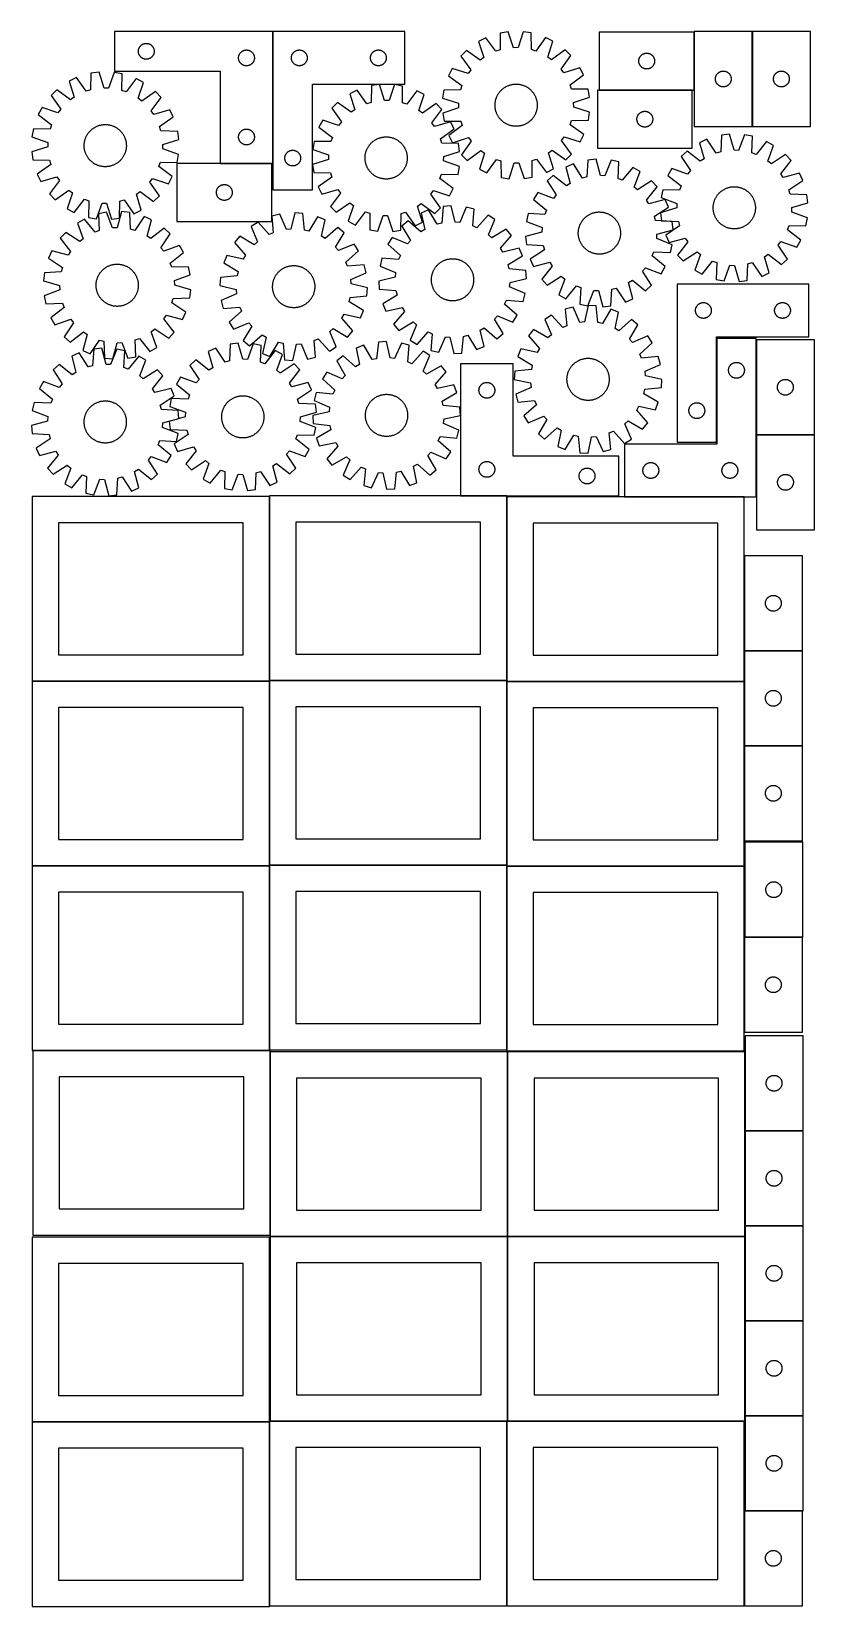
# Model space of a CAD drawing. Header units: millimetres. Extents: x 7 to 1491, y 7 to 2993.
import ezdxf

# ---------------------------------------------------------------- set-up
doc = ezdxf.new("R2010")
doc.units = ezdxf.units.MM
doc.layers.add('COMMON', color=5, linetype='CONTINUOUS', true_color=0x0000ff)
doc.layers.add('CUT', color=7, linetype='CONTINUOUS', true_color=0x000000)

msp = doc.modelspace()

# ---------------------------------------------------------------- linework, layer by layer
at = {"layer": 'COMMON'}
for p, q in [((464.325769, 2993.420478), (464.325769, 2743.420478)), ((1263.418369, 2992.370179), (1263.418369, 2882.370179)), ((1373.618371, 2813.482973), (1373.618371, 2993.482973)), ((1083.318369, 2882.270178), (1259.74713, 2882.270178)), ((462.227229, 2743.320478), (364.225769, 2743.320478)), ((1305.904269, 2410.969182), (1305.904269, 2214.451471)), ((1381.10427, 2408.794492), (1381.10427, 2228.794492)), ((1381.488001, 2228.694491), (1491.204271, 2228.694491)), ((457.949575, 2111.499046), (457.949575, 1762.823825)), ((908.049576, 2112.923826), (820.154052, 2112.923826)), ((908.149576, 2110.769181), (908.149576, 1762.823825)), ((1358.249577, 2110.869182), (1131.00427, 2110.869182)), ((1358.349577, 1999.122965), (1358.349577, 1819.122965)), ((1358.349577, 1818.922964), (1358.349577, 1760.769181)), ((1468.449578, 1819.022965), (1358.449578, 1819.022965)), ((458.049576, 1762.723824), (908.049576, 1762.723824)), ((7.849575, 1761.399045), (457.849575, 1761.399045)), ((457.949575, 1761.299045), (457.949575, 1412.623824)), ((908.149576, 1760.56918), (908.149576, 1412.623824)), ((908.249577, 1760.66918), (1358.249577, 1760.66918)), ((1358.349577, 1760.56918), (1358.349577, 1638.922964)), ((1358.349577, 1638.722963), (1358.349577, 1458.722963)), ((1358.449578, 1638.822963), (1468.449578, 1638.822963)), ((457.849575, 1411.199045), (7.849575, 1411.199045)), ((457.949576, 1062.423823), (457.949576, 1411.099044)), ((458.049576, 1412.523823), (908.049576, 1412.523823)), ((908.149576, 1410.369179), (908.149576, 1062.423823)), ((908.249577, 1410.469179), (1358.249577, 1410.469179)), ((1358.349577, 1275.673403), (1358.349577, 1095.673403)), ((1359.214594, 1275.773403), (1468.449578, 1275.773403)), ((9.174232, 1060.999043), (457.849575, 1060.999043)), ((459.274232, 1058.249546), (459.274232, 710.899043)), ((909.474233, 1058.249546), (909.474233, 708.249546)), ((1359.674234, 1058.249546), (1359.674234, 908.849567)), ((1359.674234, 908.649566), (1359.674234, 728.649566)), ((1359.774235, 908.749566), (1469.774235, 908.749566)), ((1359.674234, 728.449565), (1359.674234, 708.249546)), ((1359.774235, 728.549565), (1469.774235, 728.549565)), ((459.374233, 708.149545), (909.374233, 708.149545)), ((909.474233, 708.049545), (909.474233, 358.049545)), ((909.574234, 708.149545), (1359.574234, 708.149545)), ((1359.674234, 708.049545), (1359.674234, 548.449565)), ((1359.674234, 548.249564), (1359.674234, 368.249564)), ((1359.774235, 548.349564), (1469.774235, 548.349564)), ((1359.674234, 368.049563), (1359.674234, 358.049545)), ((1359.774235, 368.149563), (1469.774235, 368.149563)), ((7.849575, 356.62478), (457.849575, 356.62478)), ((457.949575, 356.52478), (457.949575, 7.849544)), ((459.374233, 357.949544), (908.049576, 357.949544)), ((908.149576, 357.849544), (908.149576, 7.849544)), ((909.574234, 357.949544), (1358.249577, 357.949544)), ((1358.349577, 187.849544), (1358.349577, 7.849544)), ((1359.774235, 187.949544), (1468.449578, 187.949544))]:
    msp.add_line(p, q, dxfattribs=at)
at = {"layer": 'CUT'}
for p, q in [((464.225769, 2993.420478), (164.225769, 2993.420478)), ((164.225769, 2993.420478), (164.225769, 2918.420478)), ((464.225769, 2743.420478), (464.225769, 2993.420478)), ((464.42577, 2993.420478), (464.42577, 2693.420478)), ((714.42577, 2993.420478), (464.42577, 2993.420478)), ((714.42577, 2893.420478), (714.42577, 2993.420478)), ((910.420193, 2992.906478), (895.240504, 2990.394983)), ((895.240504, 2990.394983), (895.283982, 2958.63065)), ((920.609854, 2962.820841), (910.420193, 2992.906478)), ((938.958364, 2993.102995), (929.183995, 2962.879883)), ((954.1712, 2990.800786), (938.958364, 2993.102995)), ((954.565171, 2959.038867), (954.1712, 2990.800786)), ((1263.318369, 2992.370179), (1083.318369, 2992.370179)), ((1083.318369, 2992.370179), (1083.318369, 2882.370179)), ((1263.318369, 2882.370179), (1263.318369, 2992.370179)), ((1373.51837, 2993.482973), (1263.51837, 2993.482973)), ((1263.51837, 2993.482973), (1263.51837, 2813.482973)), ((1373.51837, 2813.482973), (1373.51837, 2993.482973)), ((1483.718371, 2993.482973), (1373.718371, 2993.482973)), ((1373.718371, 2993.482973), (1373.718371, 2813.482973)), ((1483.718371, 2813.482973), (1483.718371, 2993.482973)), ((209.245658, 2956.692659), (209.305271, 2957.462793)), ((209.305271, 2957.462793), (209.404451, 2958.228836)), ((209.404451, 2958.228836), (209.542934, 2958.988759)), ((209.542934, 2958.988759), (209.720353, 2959.740545)), ((209.720353, 2959.740545), (209.936238, 2960.4822)), ((209.936238, 2960.4822), (210.190017, 2961.211759)), ((210.190017, 2961.211759), (210.481015, 2961.927286)), ((210.481015, 2961.927286), (210.808463, 2962.626885)), ((210.808463, 2962.626885), (211.17149, 2963.308699)), ((211.17149, 2963.308699), (211.569136, 2963.970921)), ((211.569136, 2963.970921), (212.000344, 2964.611794)), ((212.000344, 2964.611794), (212.463972, 2965.22962)), ((212.463972, 2965.22962), (212.95879, 2965.82276)), ((212.95879, 2965.82276), (213.483486, 2966.38964)), ((213.483486, 2966.38964), (214.036669, 2966.928758)), ((214.036669, 2966.928758), (214.616871, 2967.438685)), ((214.616871, 2967.438685), (215.222555, 2967.918066)), ((215.222555, 2967.918066), (215.852113, 2968.365633)), ((215.852113, 2968.365633), (216.503877, 2968.780197)), ((216.503877, 2968.780197), (217.176118, 2969.16066)), ((217.176118, 2969.16066), (217.867053, 2969.506012)), ((217.867053, 2969.506012), (218.574851, 2969.815337)), ((218.574851, 2969.815337), (219.297633, 2970.087816)), ((219.297633, 2970.087816), (220.033484, 2970.322726)), ((220.033484, 2970.322726), (220.780453, 2970.519443)), ((220.780453, 2970.519443), (221.536558, 2970.677447)), ((221.536558, 2970.677447), (222.299794, 2970.796318)), ((222.299794, 2970.796318), (223.068137, 2970.875741)), ((223.068137, 2970.875741), (223.83955, 2970.915505)), ((223.83955, 2970.915505), (224.611988, 2970.915505)), ((224.611988, 2970.915505), (225.383401, 2970.875741)), ((225.383401, 2970.875741), (226.151744, 2970.796318)), ((226.151744, 2970.796318), (226.91498, 2970.677447)), ((226.91498, 2970.677447), (227.671085, 2970.519443)), ((227.671085, 2970.519443), (228.418053, 2970.322726)), ((228.418053, 2970.322726), (229.153905, 2970.087816)), ((229.153905, 2970.087816), (229.876687, 2969.815337)), ((229.876687, 2969.815337), (230.584485, 2969.506012)), ((230.584485, 2969.506012), (231.27542, 2969.16066)), ((231.27542, 2969.16066), (231.947661, 2968.780197)), ((231.947661, 2968.780197), (232.599425, 2968.365633)), ((232.599425, 2968.365633), (233.228983, 2967.918066)), ((233.228983, 2967.918066), (233.834667, 2967.438685)), ((233.834667, 2967.438685), (234.414869, 2966.928758)), ((234.414869, 2966.928758), (234.968052, 2966.38964)), ((234.968052, 2966.38964), (235.492748, 2965.82276)), ((235.492748, 2965.82276), (235.987566, 2965.22962)), ((235.987566, 2965.22962), (236.451194, 2964.611794)), ((236.451194, 2964.611794), (236.882402, 2963.970921)), ((236.882402, 2963.970921), (237.280048, 2963.308699)), ((237.280048, 2963.308699), (237.643075, 2962.626885)), ((237.643075, 2962.626885), (237.970523, 2961.927286)), ((237.970523, 2961.927286), (238.261521, 2961.211759)), ((238.261521, 2961.211759), (238.5153, 2960.4822)), ((238.5153, 2960.4822), (238.731185, 2959.740545)), ((238.731185, 2959.740545), (238.908604, 2958.988759)), ((238.908604, 2958.988759), (239.047087, 2958.228836)), ((239.047087, 2958.228836), (239.146267, 2957.462793)), ((239.146267, 2957.462793), (239.20588, 2956.692659)), ((407.867053, 2957.006012), (408.574851, 2957.315337)), ((408.574851, 2957.315337), (409.297633, 2957.587816)), ((409.297633, 2957.587816), (410.033484, 2957.822726)), ((410.033484, 2957.822726), (410.780453, 2958.019443)), ((410.780453, 2958.019443), (411.536558, 2958.177447)), ((411.536558, 2958.177447), (412.299794, 2958.296318)), ((412.299794, 2958.296318), (413.068137, 2958.375741)), ((413.068137, 2958.375741), (413.83955, 2958.415505)), ((413.83955, 2958.415505), (414.611988, 2958.415505)), ((414.611988, 2958.415505), (415.383401, 2958.375741)), ((415.383401, 2958.375741), (416.151744, 2958.296318)), ((416.151744, 2958.296318), (416.91498, 2958.177447)), ((416.91498, 2958.177447), (417.671085, 2958.019443)), ((417.671085, 2958.019443), (418.418053, 2957.822726)), ((418.418053, 2957.822726), (419.153905, 2957.587816)), ((419.153905, 2957.587816), (419.876687, 2957.315337)), ((419.876687, 2957.315337), (420.584485, 2957.006012)), ((507.719363, 2956.837784), (508.418961, 2957.165231)), ((508.418961, 2957.165231), (509.134489, 2957.45623)), ((509.134489, 2957.45623), (509.864047, 2957.710009)), ((509.864047, 2957.710009), (510.605703, 2957.925894)), ((510.605703, 2957.925894), (511.357489, 2958.103313)), ((511.357489, 2958.103313), (512.117411, 2958.241796)), ((512.117411, 2958.241796), (512.883455, 2958.340976)), ((512.883455, 2958.340976), (513.653589, 2958.400589)), ((513.653589, 2958.400589), (514.42577, 2958.420478)), ((514.42577, 2958.420478), (515.197951, 2958.400589)), ((515.197951, 2958.400589), (515.968085, 2958.340976)), ((515.968085, 2958.340976), (516.734129, 2958.241796)), ((516.734129, 2958.241796), (517.494051, 2958.103313)), ((517.494051, 2958.103313), (518.245837, 2957.925894)), ((518.245837, 2957.925894), (518.987492, 2957.710009)), ((518.987492, 2957.710009), (519.717051, 2957.45623)), ((519.717051, 2957.45623), (520.432579, 2957.165231)), ((520.432579, 2957.165231), (521.132177, 2956.837784)), ((657.719363, 2956.837784), (658.418961, 2957.165231)), ((658.418961, 2957.165231), (659.134489, 2957.45623)), ((659.134489, 2957.45623), (659.864047, 2957.710009)), ((659.864047, 2957.710009), (660.605703, 2957.925894)), ((660.605703, 2957.925894), (661.357489, 2958.103313)), ((661.357489, 2958.103313), (662.117411, 2958.241796)), ((662.117411, 2958.241796), (662.883455, 2958.340976)), ((662.883455, 2958.340976), (663.653589, 2958.400589)), ((663.653589, 2958.400589), (664.42577, 2958.420478)), ((664.42577, 2958.420478), (665.197951, 2958.400589)), ((665.197951, 2958.400589), (665.968085, 2958.340976)), ((665.968085, 2958.340976), (666.734129, 2958.241796)), ((666.734129, 2958.241796), (667.494051, 2958.103313)), ((667.494051, 2958.103313), (668.245837, 2957.925894)), ((668.245837, 2957.925894), (668.987492, 2957.710009)), ((668.987492, 2957.710009), (669.717051, 2957.45623)), ((669.717051, 2957.45623), (670.432579, 2957.165231)), ((670.432579, 2957.165231), (671.132177, 2956.837784)), ((831.526815, 2957.376648), (820.722409, 2946.422409)), ((857.454318, 2939.026189), (831.526815, 2957.376648)), ((868.159818, 2981.389305), (854.499171, 2974.30995)), ((854.499171, 2974.30995), (864.356239, 2944.113709)), ((887.147735, 2955.924942), (868.159818, 2981.389305)), ((895.283982, 2958.63065), (887.147735, 2955.924942)), ((929.183995, 2962.879883), (920.609854, 2962.820841)), ((962.737908, 2956.445464), (954.565171, 2959.038867)), ((981.373341, 2982.168905), (962.737908, 2956.445464)), ((995.130186, 2975.27835), (981.373341, 2982.168905)), ((985.689902, 2944.949225), (995.130186, 2975.27835)), ((1018.333561, 2958.663019), (992.661231, 2939.957238)), ((1029.2878, 2947.858613), (1018.333561, 2958.663019)), ((209.225769, 2955.920478), (209.245658, 2956.692659)), ((209.245658, 2955.148297), (209.225769, 2955.920478)), ((209.305271, 2954.378163), (209.245658, 2955.148297)), ((209.404451, 2953.612119), (209.305271, 2954.378163)), ((209.542934, 2952.852197), (209.404451, 2953.612119)), ((209.720353, 2952.100411), (209.542934, 2952.852197)), ((209.936238, 2951.358755), (209.720353, 2952.100411)), ((210.190017, 2950.629197), (209.936238, 2951.358755)), ((210.481015, 2949.913669), (210.190017, 2950.629197)), ((210.808463, 2949.214071), (210.481015, 2949.913669)), ((211.17149, 2948.532257), (210.808463, 2949.214071)), ((211.569136, 2947.870035), (211.17149, 2948.532257)), ((212.000344, 2947.229161), (211.569136, 2947.870035)), ((212.463972, 2946.611336), (212.000344, 2947.229161)), ((212.95879, 2946.018196), (212.463972, 2946.611336)), ((213.483486, 2945.451316), (212.95879, 2946.018196)), ((214.036669, 2944.912197), (213.483486, 2945.451316)), ((214.616871, 2944.402271), (214.036669, 2944.912197)), ((215.222555, 2943.922889), (214.616871, 2944.402271)), ((215.852113, 2943.475323), (215.222555, 2943.922889)), ((216.503877, 2943.060758), (215.852113, 2943.475323)), ((217.176118, 2942.680296), (216.503877, 2943.060758)), ((217.867053, 2942.334944), (217.176118, 2942.680296)), ((218.574851, 2942.025618), (217.867053, 2942.334944)), ((219.297633, 2941.753139), (218.574851, 2942.025618)), ((220.033484, 2941.51823), (219.297633, 2941.753139)), ((220.780453, 2941.321512), (220.033484, 2941.51823)), ((221.536558, 2941.163509), (220.780453, 2941.321512)), ((222.299794, 2941.044638), (221.536558, 2941.163509)), ((223.068137, 2940.965215), (222.299794, 2941.044638)), ((223.83955, 2940.925451), (223.068137, 2940.965215)), ((224.611988, 2940.925451), (223.83955, 2940.925451)), ((225.383401, 2940.965215), (224.611988, 2940.925451)), ((226.151744, 2941.044638), (225.383401, 2940.965215)), ((226.91498, 2941.163509), (226.151744, 2941.044638)), ((227.671085, 2941.321512), (226.91498, 2941.163509)), ((228.418053, 2941.51823), (227.671085, 2941.321512)), ((229.153905, 2941.753139), (228.418053, 2941.51823)), ((229.876687, 2942.025618), (229.153905, 2941.753139)), ((230.584485, 2942.334944), (229.876687, 2942.025618)), ((231.27542, 2942.680296), (230.584485, 2942.334944)), ((231.947661, 2943.060758), (231.27542, 2942.680296)), ((232.599425, 2943.475323), (231.947661, 2943.060758)), ((233.228983, 2943.922889), (232.599425, 2943.475323)), ((233.834667, 2944.402271), (233.228983, 2943.922889)), ((234.414869, 2944.912197), (233.834667, 2944.402271)), ((234.968052, 2945.451316), (234.414869, 2944.912197)), ((235.492748, 2946.018196), (234.968052, 2945.451316)), ((235.987566, 2946.611336), (235.492748, 2946.018196)), ((236.451194, 2947.229161), (235.987566, 2946.611336)), ((236.882402, 2947.870035), (236.451194, 2947.229161)), ((237.280048, 2948.532257), (236.882402, 2947.870035)), ((237.643075, 2949.214071), (237.280048, 2948.532257)), ((237.970523, 2949.913669), (237.643075, 2949.214071)), ((238.261521, 2950.629197), (237.970523, 2949.913669)), ((238.5153, 2951.358755), (238.261521, 2950.629197)), ((238.731185, 2952.100411), (238.5153, 2951.358755)), ((238.908604, 2952.852197), (238.731185, 2952.100411)), ((239.047087, 2953.612119), (238.908604, 2952.852197)), ((239.146267, 2954.378163), (239.047087, 2953.612119)), ((239.20588, 2955.148297), (239.146267, 2954.378163)), ((239.20588, 2956.692659), (239.225769, 2955.920478)), ((239.225769, 2955.920478), (239.20588, 2955.148297)), ((399.225769, 2943.420478), (399.245658, 2944.192659)), ((399.245658, 2942.648297), (399.225769, 2943.420478)), ((399.245658, 2944.192659), (399.305271, 2944.962793)), ((399.305271, 2941.878163), (399.245658, 2942.648297)), ((399.305271, 2944.962793), (399.404451, 2945.728836)), ((399.404451, 2941.112119), (399.305271, 2941.878163)), ((399.404451, 2945.728836), (399.542934, 2946.488759)), ((399.542934, 2940.352197), (399.404451, 2941.112119)), ((399.542934, 2946.488759), (399.720353, 2947.240545)), ((399.720353, 2939.600411), (399.542934, 2940.352197)), ((399.720353, 2947.240545), (399.936238, 2947.9822)), ((399.936238, 2938.858755), (399.720353, 2939.600411)), ((399.936238, 2947.9822), (400.190017, 2948.711759)), ((400.190017, 2938.129197), (399.936238, 2938.858755)), ((400.190017, 2948.711759), (400.481015, 2949.427286)), ((400.481015, 2937.413669), (400.190017, 2938.129197)), ((400.481015, 2949.427286), (400.808463, 2950.126885)), ((400.808463, 2936.714071), (400.481015, 2937.413669)), ((400.808463, 2950.126885), (401.17149, 2950.808699)), ((401.17149, 2936.032257), (400.808463, 2936.714071)), ((401.17149, 2950.808699), (401.569136, 2951.470921)), ((401.569136, 2935.370035), (401.17149, 2936.032257)), ((401.569136, 2951.470921), (402.000344, 2952.111794)), ((402.000344, 2934.729161), (401.569136, 2935.370035)), ((402.000344, 2952.111794), (402.463972, 2952.72962)), ((402.463972, 2934.111336), (402.000344, 2934.729161)), ((402.463972, 2952.72962), (402.95879, 2953.32276)), ((402.95879, 2933.518196), (402.463972, 2934.111336)), ((402.95879, 2953.32276), (403.483486, 2953.88964)), ((403.483486, 2932.951316), (402.95879, 2933.518196)), ((403.483486, 2953.88964), (404.036669, 2954.428758)), ((404.036669, 2932.412197), (403.483486, 2932.951316)), ((404.036669, 2954.428758), (404.616871, 2954.938685)), ((404.616871, 2931.902271), (404.036669, 2932.412197)), ((404.616871, 2954.938685), (405.222555, 2955.418066)), ((405.222555, 2931.422889), (404.616871, 2931.902271)), ((405.222555, 2955.418066), (405.852113, 2955.865633)), ((405.852113, 2930.975323), (405.222555, 2931.422889)), ((405.852113, 2955.865633), (406.503877, 2956.280197)), ((406.503877, 2930.560758), (405.852113, 2930.975323)), ((406.503877, 2956.280197), (407.176118, 2956.66066)), ((407.176118, 2930.180296), (406.503877, 2930.560758)), ((407.176118, 2956.66066), (407.867053, 2957.006012)), ((407.867053, 2929.834944), (407.176118, 2930.180296)), ((408.574851, 2929.525618), (407.867053, 2929.834944)), ((409.297633, 2929.253139), (408.574851, 2929.525618)), ((410.033484, 2929.01823), (409.297633, 2929.253139)), ((410.780453, 2928.821512), (410.033484, 2929.01823)), ((411.536558, 2928.663509), (410.780453, 2928.821512)), ((412.299794, 2928.544638), (411.536558, 2928.663509)), ((413.068137, 2928.465215), (412.299794, 2928.544638)), ((413.83955, 2928.425451), (413.068137, 2928.465215)), ((414.611988, 2928.425451), (413.83955, 2928.425451)), ((415.383401, 2928.465215), (414.611988, 2928.425451)), ((416.151744, 2928.544638), (415.383401, 2928.465215)), ((416.91498, 2928.663509), (416.151744, 2928.544638)), ((417.671085, 2928.821512), (416.91498, 2928.663509)), ((418.418053, 2929.01823), (417.671085, 2928.821512)), ((419.153905, 2929.253139), (418.418053, 2929.01823)), ((419.876687, 2929.525618), (419.153905, 2929.253139)), ((420.584485, 2929.834944), (419.876687, 2929.525618)), ((420.584485, 2957.006012), (421.27542, 2956.66066)), ((421.27542, 2930.180296), (420.584485, 2929.834944)), ((421.27542, 2956.66066), (421.947661, 2956.280197)), ((421.947661, 2930.560758), (421.27542, 2930.180296)), ((421.947661, 2956.280197), (422.599425, 2955.865633)), ((422.599425, 2930.975323), (421.947661, 2930.560758)), ((422.599425, 2955.865633), (423.228983, 2955.418066)), ((423.228983, 2931.422889), (422.599425, 2930.975323)), ((423.228983, 2955.418066), (423.834667, 2954.938685)), ((423.834667, 2931.902271), (423.228983, 2931.422889)), ((423.834667, 2954.938685), (424.414869, 2954.428758)), ((424.414869, 2932.412197), (423.834667, 2931.902271)), ((424.414869, 2954.428758), (424.968052, 2953.88964)), ((424.968052, 2932.951316), (424.414869, 2932.412197)), ((424.968052, 2953.88964), (425.492748, 2953.32276)), ((425.492748, 2933.518196), (424.968052, 2932.951316)), ((425.492748, 2953.32276), (425.987566, 2952.72962)), ((425.987566, 2934.111336), (425.492748, 2933.518196)), ((425.987566, 2952.72962), (426.451194, 2952.111794)), ((426.451194, 2934.729161), (425.987566, 2934.111336)), ((426.451194, 2952.111794), (426.882402, 2951.470921)), ((426.882402, 2935.370035), (426.451194, 2934.729161)), ((426.882402, 2951.470921), (427.280048, 2950.808699)), ((427.280048, 2936.032257), (426.882402, 2935.370035)), ((427.280048, 2950.808699), (427.643075, 2950.126885)), ((427.643075, 2936.714071), (427.280048, 2936.032257)), ((427.643075, 2950.126885), (427.970523, 2949.427286)), ((427.970523, 2937.413669), (427.643075, 2936.714071)), ((427.970523, 2949.427286), (428.261521, 2948.711759)), ((428.261521, 2938.129197), (427.970523, 2937.413669)), ((428.261521, 2948.711759), (428.5153, 2947.9822)), ((428.5153, 2938.858755), (428.261521, 2938.129197)), ((428.5153, 2947.9822), (428.731185, 2947.240545)), ((428.731185, 2939.600411), (428.5153, 2938.858755)), ((428.731185, 2947.240545), (428.908604, 2946.488759)), ((428.908604, 2940.352197), (428.731185, 2939.600411)), ((428.908604, 2946.488759), (429.047087, 2945.728836)), ((429.047087, 2941.112119), (428.908604, 2940.352197)), ((429.047087, 2945.728836), (429.146267, 2944.962793)), ((429.146267, 2941.878163), (429.047087, 2941.112119)), ((429.146267, 2944.962793), (429.20588, 2944.192659)), ((429.20588, 2942.648297), (429.146267, 2941.878163)), ((429.20588, 2944.192659), (429.225769, 2943.420478)), ((429.225769, 2943.420478), (429.20588, 2942.648297)), ((499.430743, 2943.806697), (499.470507, 2944.57811)), ((499.430743, 2943.034259), (499.430743, 2943.806697)), ((499.470507, 2942.262846), (499.430743, 2943.034259)), ((499.470507, 2944.57811), (499.54993, 2945.346453)), ((499.54993, 2941.494502), (499.470507, 2942.262846)), ((499.54993, 2945.346453), (499.668801, 2946.109689)), ((499.668801, 2940.731266), (499.54993, 2941.494502)), ((499.668801, 2946.109689), (499.826804, 2946.865794)), ((499.826804, 2939.975162), (499.668801, 2940.731266)), ((499.826804, 2946.865794), (500.023522, 2947.612762)), ((500.023522, 2939.228193), (499.826804, 2939.975162)), ((500.023522, 2947.612762), (500.258432, 2948.348614)), ((500.258432, 2938.492342), (500.023522, 2939.228193)), ((500.258432, 2948.348614), (500.53091, 2949.071396)), ((500.53091, 2937.769559), (500.258432, 2938.492342)), ((500.53091, 2949.071396), (500.840236, 2949.779194)), ((500.840236, 2937.061762), (500.53091, 2937.769559)), ((500.840236, 2949.779194), (501.185588, 2950.470129)), ((501.185588, 2936.370827), (500.840236, 2937.061762)), ((501.185588, 2950.470129), (501.566051, 2951.14237)), ((501.566051, 2935.698586), (501.185588, 2936.370827)), ((501.566051, 2951.14237), (501.980615, 2951.794134)), ((501.980615, 2935.046822), (501.566051, 2935.698586)), ((501.980615, 2951.794134), (502.428181, 2952.423692)), ((502.428181, 2934.417264), (501.980615, 2935.046822)), ((502.428181, 2952.423692), (502.907563, 2953.029376)), ((502.907563, 2933.81158), (502.428181, 2934.417264)), ((502.907563, 2953.029376), (503.417489, 2953.609578)), ((503.417489, 2933.231378), (502.907563, 2933.81158)), ((503.417489, 2953.609578), (503.956608, 2954.162761)), ((503.956608, 2932.678195), (503.417489, 2933.231378)), ((503.956608, 2954.162761), (504.523488, 2954.687457)), ((504.523488, 2932.153499), (503.956608, 2932.678195)), ((504.523488, 2954.687457), (505.116628, 2955.182275)), ((505.116628, 2931.658681), (504.523488, 2932.153499)), ((505.116628, 2955.182275), (505.734454, 2955.645903)), ((505.734454, 2931.195053), (505.116628, 2931.658681)), ((505.734454, 2955.645903), (506.375327, 2956.077111)), ((506.375327, 2930.763844), (505.734454, 2931.195053)), ((506.375327, 2956.077111), (507.037549, 2956.474756)), ((507.037549, 2930.366199), (506.375327, 2930.763844)), ((507.037549, 2956.474756), (507.719363, 2956.837784)), ((507.719363, 2930.003172), (507.037549, 2930.366199)), ((508.418961, 2929.675724), (507.719363, 2930.003172)), ((509.134489, 2929.384726), (508.418961, 2929.675724)), ((509.864047, 2929.130947), (509.134489, 2929.384726)), ((510.605703, 2928.915062), (509.864047, 2929.130947)), ((511.357489, 2928.737643), (510.605703, 2928.915062)), ((512.117411, 2928.599159), (511.357489, 2928.737643)), ((512.883455, 2928.49998), (512.117411, 2928.599159)), ((513.653589, 2928.440366), (512.883455, 2928.49998)), ((514.42577, 2928.420478), (513.653589, 2928.440366)), ((515.197951, 2928.440366), (514.42577, 2928.420478)), ((515.968085, 2928.49998), (515.197951, 2928.440366)), ((516.734129, 2928.599159), (515.968085, 2928.49998)), ((517.494051, 2928.737643), (516.734129, 2928.599159)), ((518.245837, 2928.915062), (517.494051, 2928.737643)), ((518.987492, 2929.130947), (518.245837, 2928.915062)), ((519.717051, 2929.384726), (518.987492, 2929.130947)), ((520.432579, 2929.675724), (519.717051, 2929.384726)), ((521.132177, 2930.003172), (520.432579, 2929.675724)), ((521.132177, 2956.837784), (521.813991, 2956.474756)), ((521.813991, 2930.366199), (521.132177, 2930.003172)), ((521.813991, 2956.474756), (522.476213, 2956.077111)), ((522.476213, 2930.763844), (521.813991, 2930.366199)), ((522.476213, 2956.077111), (523.117086, 2955.645903)), ((523.117086, 2931.195053), (522.476213, 2930.763844)), ((523.117086, 2955.645903), (523.734912, 2955.182275)), ((523.734912, 2931.658681), (523.117086, 2931.195053)), ((523.734912, 2955.182275), (524.328052, 2954.687457)), ((524.328052, 2932.153499), (523.734912, 2931.658681)), ((524.328052, 2954.687457), (524.894932, 2954.162761)), ((524.894932, 2932.678195), (524.328052, 2932.153499)), ((524.894932, 2954.162761), (525.43405, 2953.609578)), ((525.43405, 2933.231378), (524.894932, 2932.678195)), ((525.43405, 2953.609578), (525.943977, 2953.029376)), ((525.943977, 2933.81158), (525.43405, 2933.231378)), ((525.943977, 2953.029376), (526.423359, 2952.423692)), ((526.423359, 2934.417264), (525.943977, 2933.81158)), ((526.423359, 2952.423692), (526.870925, 2951.794134)), ((526.870925, 2935.046822), (526.423359, 2934.417264)), ((526.870925, 2951.794134), (527.285489, 2951.14237)), ((527.285489, 2935.698586), (526.870925, 2935.046822)), ((527.285489, 2951.14237), (527.665952, 2950.470129)), ((527.665952, 2936.370827), (527.285489, 2935.698586)), ((527.665952, 2950.470129), (528.011304, 2949.779194)), ((528.011304, 2937.061762), (527.665952, 2936.370827)), ((528.011304, 2949.779194), (528.320629, 2949.071396)), ((528.320629, 2937.769559), (528.011304, 2937.061762)), ((528.320629, 2949.071396), (528.593108, 2948.348614)), ((528.593108, 2938.492342), (528.320629, 2937.769559)), ((528.593108, 2948.348614), (528.828018, 2947.612762)), ((528.828018, 2939.228193), (528.593108, 2938.492342)), ((528.828018, 2947.612762), (529.024736, 2946.865794)), ((529.024736, 2939.975162), (528.828018, 2939.228193)), ((529.024736, 2946.865794), (529.182739, 2946.109689)), ((529.182739, 2940.731266), (529.024736, 2939.975162)), ((529.182739, 2946.109689), (529.30161, 2945.346453)), ((529.30161, 2941.494502), (529.182739, 2940.731266)), ((529.30161, 2945.346453), (529.381033, 2944.57811)), ((529.381033, 2942.262846), (529.30161, 2941.494502)), ((529.381033, 2944.57811), (529.420797, 2943.806697)), ((529.420797, 2943.034259), (529.381033, 2942.262846)), ((529.420797, 2943.806697), (529.420797, 2943.034259)), ((649.430743, 2943.806697), (649.470507, 2944.57811)), ((649.430743, 2943.034259), (649.430743, 2943.806697)), ((649.470507, 2942.262846), (649.430743, 2943.034259)), ((649.470507, 2944.57811), (649.54993, 2945.346453)), ((649.54993, 2941.494502), (649.470507, 2942.262846)), ((649.54993, 2945.346453), (649.668801, 2946.109689)), ((649.668801, 2940.731266), (649.54993, 2941.494502)), ((649.668801, 2946.109689), (649.826804, 2946.865794)), ((649.826804, 2939.975162), (649.668801, 2940.731266)), ((649.826804, 2946.865794), (650.023522, 2947.612762)), ((650.023522, 2939.228193), (649.826804, 2939.975162)), ((650.023522, 2947.612762), (650.258432, 2948.348614)), ((650.258432, 2938.492342), (650.023522, 2939.228193)), ((650.258432, 2948.348614), (650.53091, 2949.071396)), ((650.53091, 2937.769559), (650.258432, 2938.492342)), ((650.53091, 2949.071396), (650.840236, 2949.779194)), ((650.840236, 2937.061762), (650.53091, 2937.769559)), ((650.840236, 2949.779194), (651.185588, 2950.470129)), ((651.185588, 2936.370827), (650.840236, 2937.061762)), ((651.185588, 2950.470129), (651.566051, 2951.14237)), ((651.566051, 2935.698586), (651.185588, 2936.370827)), ((651.566051, 2951.14237), (651.980615, 2951.794134)), ((651.980615, 2935.046822), (651.566051, 2935.698586)), ((651.980615, 2951.794134), (652.428181, 2952.423692)), ((652.428181, 2934.417264), (651.980615, 2935.046822)), ((652.428181, 2952.423692), (652.907563, 2953.029376)), ((652.907563, 2933.81158), (652.428181, 2934.417264)), ((652.907563, 2953.029376), (653.417489, 2953.609578)), ((653.417489, 2933.231378), (652.907563, 2933.81158)), ((653.417489, 2953.609578), (653.956608, 2954.162761)), ((653.956608, 2932.678195), (653.417489, 2933.231378)), ((653.956608, 2954.162761), (654.523488, 2954.687457)), ((654.523488, 2932.153499), (653.956608, 2932.678195)), ((654.523488, 2954.687457), (655.116628, 2955.182275)), ((655.116628, 2931.658681), (654.523488, 2932.153499)), ((655.116628, 2955.182275), (655.734454, 2955.645903)), ((655.734454, 2931.195053), (655.116628, 2931.658681)), ((655.734454, 2955.645903), (656.375327, 2956.077111)), ((656.375327, 2930.763844), (655.734454, 2931.195053)), ((656.375327, 2956.077111), (657.037549, 2956.474756)), ((657.037549, 2930.366199), (656.375327, 2930.763844)), ((657.037549, 2956.474756), (657.719363, 2956.837784)), ((657.719363, 2930.003172), (657.037549, 2930.366199)), ((658.418961, 2929.675724), (657.719363, 2930.003172)), ((659.134489, 2929.384726), (658.418961, 2929.675724)), ((659.864047, 2929.130947), (659.134489, 2929.384726)), ((660.605703, 2928.915062), (659.864047, 2929.130947)), ((661.357489, 2928.737643), (660.605703, 2928.915062)), ((662.117411, 2928.599159), (661.357489, 2928.737643)), ((662.883455, 2928.49998), (662.117411, 2928.599159)), ((663.653589, 2928.440366), (662.883455, 2928.49998)), ((664.42577, 2928.420478), (663.653589, 2928.440366)), ((665.197951, 2928.440366), (664.42577, 2928.420478)), ((665.968085, 2928.49998), (665.197951, 2928.440366)), ((666.734129, 2928.599159), (665.968085, 2928.49998)), ((667.494051, 2928.737643), (666.734129, 2928.599159)), ((668.245837, 2928.915062), (667.494051, 2928.737643)), ((668.987492, 2929.130947), (668.245837, 2928.915062)), ((669.717051, 2929.384726), (668.987492, 2929.130947)), ((670.432579, 2929.675724), (669.717051, 2929.384726)), ((671.132177, 2930.003172), (670.432579, 2929.675724)), ((671.132177, 2956.837784), (671.813991, 2956.474756)), ((671.813991, 2930.366199), (671.132177, 2930.003172)), ((671.813991, 2956.474756), (672.476213, 2956.077111)), ((672.476213, 2930.763844), (671.813991, 2930.366199)), ((672.476213, 2956.077111), (673.117086, 2955.645903)), ((673.117086, 2931.195053), (672.476213, 2930.763844)), ((673.117086, 2955.645903), (673.734912, 2955.182275)), ((673.734912, 2931.658681), (673.117086, 2931.195053)), ((673.734912, 2955.182275), (674.328052, 2954.687457)), ((674.328052, 2932.153499), (673.734912, 2931.658681)), ((674.328052, 2954.687457), (674.894932, 2954.162761)), ((674.894932, 2932.678195), (674.328052, 2932.153499)), ((674.894932, 2954.162761), (675.43405, 2953.609578)), ((675.43405, 2933.231378), (674.894932, 2932.678195)), ((675.43405, 2953.609578), (675.943977, 2953.029376)), ((675.943977, 2933.81158), (675.43405, 2933.231378)), ((675.943977, 2953.029376), (676.423359, 2952.423692)), ((676.423359, 2934.417264), (675.943977, 2933.81158)), ((676.423359, 2952.423692), (676.870925, 2951.794134)), ((676.870925, 2935.046822), (676.423359, 2934.417264)), ((676.870925, 2951.794134), (677.285489, 2951.14237)), ((677.285489, 2935.698586), (676.870925, 2935.046822)), ((677.285489, 2951.14237), (677.665952, 2950.470129)), ((677.665952, 2936.370827), (677.285489, 2935.698586)), ((677.665952, 2950.470129), (678.011304, 2949.779194)), ((678.011304, 2937.061762), (677.665952, 2936.370827)), ((678.011304, 2949.779194), (678.320629, 2949.071396)), ((678.320629, 2937.769559), (678.011304, 2937.061762)), ((678.320629, 2949.071396), (678.593108, 2948.348614)), ((678.593108, 2938.492342), (678.320629, 2937.769559)), ((678.593108, 2948.348614), (678.828018, 2947.612762)), ((678.828018, 2939.228193), (678.593108, 2938.492342)), ((678.828018, 2947.612762), (679.024736, 2946.865794)), ((679.024736, 2939.975162), (678.828018, 2939.228193)), ((679.024736, 2946.865794), (679.182739, 2946.109689)), ((679.182739, 2940.731266), (679.024736, 2939.975162)), ((679.182739, 2946.109689), (679.30161, 2945.346453)), ((679.30161, 2941.494502), (679.182739, 2940.731266)), ((679.30161, 2945.346453), (679.381033, 2944.57811)), ((679.381033, 2942.262846), (679.30161, 2941.494502)), ((679.381033, 2944.57811), (679.420797, 2943.806697)), ((679.420797, 2943.034259), (679.381033, 2942.262846)), ((679.420797, 2943.806697), (679.420797, 2943.034259)), ((820.722409, 2946.422409), (839.42819, 2920.750079)), ((864.356239, 2944.113709), (857.454318, 2939.026189)), ((992.661231, 2939.957238), (985.689902, 2944.949225)), ((1010.937341, 2921.93111), (1029.2878, 2947.858613)), ((1158.318369, 2937.370179), (1158.338257, 2938.14236)), ((1158.338257, 2936.597998), (1158.318369, 2937.370179)), ((1158.338257, 2938.14236), (1158.39787, 2938.912494)), ((1158.39787, 2935.827864), (1158.338257, 2936.597998)), ((1158.39787, 2938.912494), (1158.49705, 2939.678538)), ((1158.49705, 2935.06182), (1158.39787, 2935.827864)), ((1158.49705, 2939.678538), (1158.635533, 2940.43846)), ((1158.635533, 2934.301898), (1158.49705, 2935.06182)), ((1158.635533, 2940.43846), (1158.812953, 2941.190246)), ((1158.812953, 2933.550112), (1158.635533, 2934.301898)), ((1158.812953, 2941.190246), (1159.028838, 2941.931902)), ((1159.028838, 2932.808457), (1158.812953, 2933.550112)), ((1159.028838, 2941.931902), (1159.282616, 2942.66146)), ((1159.282616, 2932.078898), (1159.028838, 2932.808457)), ((1159.282616, 2942.66146), (1159.573615, 2943.376988)), ((1159.573615, 2931.363371), (1159.282616, 2932.078898)), ((1159.573615, 2943.376988), (1159.901062, 2944.076586)), ((1159.901062, 2930.663772), (1159.573615, 2931.363371)), ((1159.901062, 2944.076586), (1160.26409, 2944.7584)), ((1160.26409, 2929.981958), (1159.901062, 2930.663772)), ((1160.26409, 2944.7584), (1160.661735, 2945.420622)), ((1160.661735, 2929.319736), (1160.26409, 2929.981958)), ((1160.661735, 2945.420622), (1161.092944, 2946.061496)), ((1161.092944, 2928.678863), (1160.661735, 2929.319736)), ((1161.092944, 2946.061496), (1161.556571, 2946.679321)), ((1161.556571, 2928.061037), (1161.092944, 2928.678863)), ((1161.556571, 2946.679321), (1162.05139, 2947.272461)), ((1162.05139, 2927.467897), (1161.556571, 2928.061037)), ((1162.05139, 2947.272461), (1162.576086, 2947.839341)), ((1162.576086, 2926.901017), (1162.05139, 2927.467897)), ((1162.576086, 2947.839341), (1163.129269, 2948.37846)), ((1163.129269, 2948.37846), (1163.709471, 2948.888386)), ((1163.709471, 2948.888386), (1164.315154, 2949.367768)), ((1164.315154, 2949.367768), (1164.944713, 2949.815334)), ((1164.944713, 2949.815334), (1165.596477, 2950.229899)), ((1165.596477, 2950.229899), (1166.268717, 2950.610361)), ((1166.268717, 2950.610361), (1166.959653, 2950.955713)), ((1166.959653, 2950.955713), (1167.66745, 2951.265039)), ((1167.66745, 2951.265039), (1168.390233, 2951.537518)), ((1168.390233, 2951.537518), (1169.126084, 2951.772427)), ((1169.126084, 2951.772427), (1169.873052, 2951.969145)), ((1169.873052, 2951.969145), (1170.629157, 2952.127148)), ((1170.629157, 2952.127148), (1171.392393, 2952.246019)), ((1171.392393, 2952.246019), (1172.160737, 2952.325442)), ((1172.160737, 2952.325442), (1172.93215, 2952.365206)), ((1172.93215, 2952.365206), (1173.704587, 2952.365206)), ((1173.704587, 2952.365206), (1174.476001, 2952.325442)), ((1174.476001, 2952.325442), (1175.244344, 2952.246019)), ((1175.244344, 2952.246019), (1176.00758, 2952.127148)), ((1176.00758, 2952.127148), (1176.763685, 2951.969145)), ((1176.763685, 2951.969145), (1177.510653, 2951.772427)), ((1177.510653, 2951.772427), (1178.246504, 2951.537518)), ((1178.246504, 2951.537518), (1178.969287, 2951.265039)), ((1178.969287, 2951.265039), (1179.677084, 2950.955713)), ((1179.677084, 2950.955713), (1180.36802, 2950.610361)), ((1180.36802, 2950.610361), (1181.040261, 2950.229899)), ((1181.040261, 2950.229899), (1181.692024, 2949.815334)), ((1181.692024, 2949.815334), (1182.321583, 2949.367768)), ((1182.321583, 2949.367768), (1182.927266, 2948.888386)), ((1182.927266, 2948.888386), (1183.507469, 2948.37846)), ((1183.507469, 2948.37846), (1184.060651, 2947.839341)), ((1184.060651, 2947.839341), (1184.585348, 2947.272461)), ((1184.585348, 2927.467897), (1184.060651, 2926.901017)), ((1184.585348, 2947.272461), (1185.080166, 2946.679321)), ((1185.080166, 2928.061037), (1184.585348, 2927.467897)), ((1185.080166, 2946.679321), (1185.543794, 2946.061496)), ((1185.543794, 2928.678863), (1185.080166, 2928.061037)), ((1185.543794, 2946.061496), (1185.975002, 2945.420622)), ((1185.975002, 2929.319736), (1185.543794, 2928.678863)), ((1185.975002, 2945.420622), (1186.372647, 2944.7584)), ((1186.372647, 2929.981958), (1185.975002, 2929.319736)), ((1186.372647, 2944.7584), (1186.735675, 2944.076586)), ((1186.735675, 2930.663772), (1186.372647, 2929.981958)), ((1186.735675, 2944.076586), (1187.063122, 2943.376988)), ((1187.063122, 2931.363371), (1186.735675, 2930.663772)), ((1187.063122, 2943.376988), (1187.354121, 2942.66146)), ((1187.354121, 2932.078898), (1187.063122, 2931.363371)), ((1187.354121, 2942.66146), (1187.607899, 2941.931902)), ((1187.607899, 2932.808457), (1187.354121, 2932.078898)), ((1187.607899, 2941.931902), (1187.823784, 2941.190246)), ((1187.823784, 2933.550112), (1187.607899, 2932.808457)), ((1187.823784, 2941.190246), (1188.001204, 2940.43846)), ((1188.001204, 2934.301898), (1187.823784, 2933.550112)), ((1188.001204, 2940.43846), (1188.139687, 2939.678538)), ((1188.139687, 2935.06182), (1188.001204, 2934.301898)), ((1188.139687, 2939.678538), (1188.238867, 2938.912494)), ((1188.238867, 2935.827864), (1188.139687, 2935.06182)), ((1188.238867, 2938.912494), (1188.29848, 2938.14236)), ((1188.29848, 2936.597998), (1188.238867, 2935.827864)), ((1188.29848, 2938.14236), (1188.318369, 2937.370179)), ((1188.318369, 2937.370179), (1188.29848, 2936.597998)), ((92.087806, 2906.040095), (78.258454, 2899.296241)), ((78.258454, 2899.296241), (87.375639, 2868.868429)), ((110.448602, 2880.119912), (92.087806, 2906.040095)), ((119.380212, 2914.38218), (118.64846, 2882.626246)), ((134.616673, 2916.522462), (119.380212, 2914.38218)), ((144.069051, 2886.197104), (134.616673, 2916.522462)), ((163.15114, 2916.022438), (152.642079, 2886.046875)), ((178.303259, 2913.349642), (163.15114, 2916.022438)), ((164.225769, 2918.420478), (364.225769, 2918.420478)), ((177.921954, 2881.587568), (178.303259, 2913.349642)), ((205.286634, 2904.056456), (186.028964, 2878.79548)), ((218.871216, 2896.832213), (205.286634, 2904.056456)), ((364.225769, 2918.420478), (364.225769, 2743.420478)), ((804.107078, 2923.219034), (797.216523, 2909.462189)), ((797.216523, 2909.462189), (822.939964, 2890.826756)), ((834.436203, 2913.77875), (804.107078, 2923.219034)), ((839.42819, 2920.750079), (834.436203, 2913.77875)), ((1016.024861, 2915.029189), (1010.937341, 2921.93111)), ((1046.221101, 2924.886257), (1016.024861, 2915.029189)), ((1027.836094, 2892.237693), (1053.300456, 2911.22561)), ((1053.300456, 2911.22561), (1046.221101, 2924.886257)), ((1163.129269, 2926.361899), (1162.576086, 2926.901017)), ((1163.709471, 2925.851972), (1163.129269, 2926.361899)), ((1164.315154, 2925.37259), (1163.709471, 2925.851972)), ((1164.944713, 2924.925024), (1164.315154, 2925.37259)), ((1165.596477, 2924.51046), (1164.944713, 2924.925024)), ((1166.268717, 2924.129997), (1165.596477, 2924.51046)), ((1166.959653, 2923.784645), (1166.268717, 2924.129997)), ((1167.66745, 2923.47532), (1166.959653, 2923.784645)), ((1168.390233, 2923.202841), (1167.66745, 2923.47532)), ((1169.126084, 2922.967931), (1168.390233, 2923.202841)), ((1169.873052, 2922.771214), (1169.126084, 2922.967931)), ((1170.629157, 2922.61321), (1169.873052, 2922.771214)), ((1171.392393, 2922.494339), (1170.629157, 2922.61321)), ((1172.160737, 2922.414916), (1171.392393, 2922.494339)), ((1172.93215, 2922.375152), (1172.160737, 2922.414916)), ((1173.704587, 2922.375152), (1172.93215, 2922.375152)), ((1174.476001, 2922.414916), (1173.704587, 2922.375152)), ((1175.244344, 2922.494339), (1174.476001, 2922.414916)), ((1176.00758, 2922.61321), (1175.244344, 2922.494339)), ((1176.763685, 2922.771214), (1176.00758, 2922.61321)), ((1177.510653, 2922.967931), (1176.763685, 2922.771214)), ((1178.246504, 2923.202841), (1177.510653, 2922.967931)), ((1178.969287, 2923.47532), (1178.246504, 2923.202841)), ((1179.677084, 2923.784645), (1178.969287, 2923.47532)), ((1180.36802, 2924.129997), (1179.677084, 2923.784645)), ((1181.040261, 2924.51046), (1180.36802, 2924.129997)), ((1181.692024, 2924.925024), (1181.040261, 2924.51046)), ((1182.321583, 2925.37259), (1181.692024, 2924.925024)), ((1182.927266, 2925.851972), (1182.321583, 2925.37259)), ((1183.507469, 2926.361899), (1182.927266, 2925.851972)), ((1184.060651, 2926.901017), (1183.507469, 2926.361899)), ((1303.523343, 2903.869192), (1303.563107, 2904.640605)), ((1303.523343, 2903.096754), (1303.523343, 2903.869192)), ((1303.563107, 2902.325341), (1303.523343, 2903.096754)), ((1303.563107, 2904.640605), (1303.642529, 2905.408949)), ((1303.642529, 2901.556998), (1303.563107, 2902.325341)), ((1303.642529, 2905.408949), (1303.7614, 2906.172185)), ((1303.7614, 2900.793762), (1303.642529, 2901.556998)), ((1303.7614, 2906.172185), (1303.919404, 2906.928289)), ((1303.919404, 2900.037657), (1303.7614, 2900.793762)), ((1303.919404, 2906.928289), (1304.116121, 2907.675258)), ((1304.116121, 2899.290689), (1303.919404, 2900.037657)), ((1304.116121, 2907.675258), (1304.351031, 2908.411109)), ((1304.351031, 2898.554837), (1304.116121, 2899.290689)), ((1304.351031, 2908.411109), (1304.62351, 2909.133892)), ((1304.62351, 2897.832055), (1304.351031, 2898.554837)), ((1304.62351, 2909.133892), (1304.932836, 2909.841689)), ((1304.932836, 2897.124257), (1304.62351, 2897.832055)), ((1304.932836, 2909.841689), (1305.278188, 2910.532624)), ((1305.278188, 2910.532624), (1305.65865, 2911.204865)), ((1305.65865, 2911.204865), (1306.073214, 2911.856629)), ((1306.073214, 2911.856629), (1306.520781, 2912.486187)), ((1306.520781, 2912.486187), (1307.000163, 2913.091871)), ((1307.000163, 2913.091871), (1307.510089, 2913.672073)), ((1307.510089, 2913.672073), (1308.049207, 2914.225256)), ((1308.049207, 2914.225256), (1308.616088, 2914.749952)), ((1308.616088, 2914.749952), (1309.209227, 2915.24477)), ((1309.209227, 2915.24477), (1309.827053, 2915.708398)), ((1309.827053, 2915.708398), (1310.467927, 2916.139607)), ((1310.467927, 2916.139607), (1311.130149, 2916.537252)), ((1311.130149, 2916.537252), (1311.811963, 2916.900279)), ((1311.811963, 2916.900279), (1312.511561, 2917.227727)), ((1312.511561, 2917.227727), (1313.227088, 2917.518725)), ((1313.227088, 2917.518725), (1313.956647, 2917.772504)), ((1313.956647, 2917.772504), (1314.698303, 2917.988389)), ((1314.698303, 2917.988389), (1315.450089, 2918.165808)), ((1315.450089, 2918.165808), (1316.210011, 2918.304292)), ((1316.210011, 2918.304292), (1316.976055, 2918.403471)), ((1316.976055, 2918.403471), (1317.746188, 2918.463085)), ((1317.746188, 2918.463085), (1318.51837, 2918.482973)), ((1318.51837, 2918.482973), (1319.290551, 2918.463085)), ((1319.290551, 2918.463085), (1320.060685, 2918.403471)), ((1320.060685, 2918.403471), (1320.826728, 2918.304292)), ((1320.826728, 2918.304292), (1321.586651, 2918.165808)), ((1321.586651, 2918.165808), (1322.338436, 2917.988389)), ((1322.338436, 2917.988389), (1323.080092, 2917.772504)), ((1323.080092, 2917.772504), (1323.809651, 2917.518725)), ((1323.809651, 2917.518725), (1324.525178, 2917.227727)), ((1324.525178, 2917.227727), (1325.224776, 2916.900279)), ((1325.224776, 2916.900279), (1325.906591, 2916.537252)), ((1325.906591, 2916.537252), (1326.568813, 2916.139607)), ((1326.568813, 2916.139607), (1327.209686, 2915.708398)), ((1327.209686, 2915.708398), (1327.827512, 2915.24477)), ((1327.827512, 2915.24477), (1328.420651, 2914.749952)), ((1328.420651, 2914.749952), (1328.987532, 2914.225256)), ((1328.987532, 2914.225256), (1329.52665, 2913.672073)), ((1329.52665, 2913.672073), (1330.036576, 2913.091871)), ((1330.036576, 2913.091871), (1330.515958, 2912.486187)), ((1330.515958, 2912.486187), (1330.963525, 2911.856629)), ((1330.963525, 2911.856629), (1331.378089, 2911.204865)), ((1331.378089, 2911.204865), (1331.758552, 2910.532624)), ((1331.758552, 2910.532624), (1332.103904, 2909.841689)), ((1332.103904, 2909.841689), (1332.413229, 2909.133892)), ((1332.413229, 2897.832055), (1332.103904, 2897.124257)), ((1332.413229, 2909.133892), (1332.685708, 2908.411109)), ((1332.685708, 2898.554837), (1332.413229, 2897.832055)), ((1332.685708, 2908.411109), (1332.920618, 2907.675258)), ((1332.920618, 2899.290689), (1332.685708, 2898.554837)), ((1332.920618, 2907.675258), (1333.117335, 2906.928289)), ((1333.117335, 2900.037657), (1332.920618, 2899.290689)), ((1333.117335, 2906.928289), (1333.275339, 2906.172185)), ((1333.275339, 2900.793762), (1333.117335, 2900.037657)), ((1333.275339, 2906.172185), (1333.39421, 2905.408949)), ((1333.39421, 2901.556998), (1333.275339, 2900.793762)), ((1333.39421, 2905.408949), (1333.473632, 2904.640605)), ((1333.473632, 2902.325341), (1333.39421, 2901.556998)), ((1333.473632, 2904.640605), (1333.513397, 2903.869192)), ((1333.513397, 2903.096754), (1333.473632, 2902.325341)), ((1333.513397, 2903.869192), (1333.513397, 2903.096754)), ((1413.723344, 2903.869192), (1413.763108, 2904.640605)), ((1413.723344, 2903.096754), (1413.723344, 2903.869192)), ((1413.763108, 2902.325341), (1413.723344, 2903.096754)), ((1413.763108, 2904.640605), (1413.84253, 2905.408949)), ((1413.84253, 2901.556998), (1413.763108, 2902.325341)), ((1413.84253, 2905.408949), (1413.961401, 2906.172185)), ((1413.961401, 2900.793762), (1413.84253, 2901.556998)), ((1413.961401, 2906.172185), (1414.119405, 2906.928289)), ((1414.119405, 2900.037657), (1413.961401, 2900.793762)), ((1414.119405, 2906.928289), (1414.316122, 2907.675258)), ((1414.316122, 2899.290689), (1414.119405, 2900.037657)), ((1414.316122, 2907.675258), (1414.551032, 2908.411109)), ((1414.551032, 2898.554837), (1414.316122, 2899.290689)), ((1414.551032, 2908.411109), (1414.823511, 2909.133892)), ((1414.823511, 2897.832055), (1414.551032, 2898.554837)), ((1414.823511, 2909.133892), (1415.132837, 2909.841689)), ((1415.132837, 2897.124257), (1414.823511, 2897.832055)), ((1415.132837, 2909.841689), (1415.478189, 2910.532624)), ((1415.478189, 2910.532624), (1415.858651, 2911.204865)), ((1415.858651, 2911.204865), (1416.273215, 2911.856629)), ((1416.273215, 2911.856629), (1416.720782, 2912.486187)), ((1416.720782, 2912.486187), (1417.200164, 2913.091871)), ((1417.200164, 2913.091871), (1417.71009, 2913.672073)), ((1417.71009, 2913.672073), (1418.249208, 2914.225256)), ((1418.249208, 2914.225256), (1418.816089, 2914.749952)), ((1418.816089, 2914.749952), (1419.409228, 2915.24477)), ((1419.409228, 2915.24477), (1420.027054, 2915.708398)), ((1420.027054, 2915.708398), (1420.667928, 2916.139607)), ((1420.667928, 2916.139607), (1421.33015, 2916.537252)), ((1421.33015, 2916.537252), (1422.011964, 2916.900279)), ((1422.011964, 2916.900279), (1422.711562, 2917.227727)), ((1422.711562, 2917.227727), (1423.427089, 2917.518725)), ((1423.427089, 2917.518725), (1424.156648, 2917.772504)), ((1424.156648, 2917.772504), (1424.898304, 2917.988389)), ((1424.898304, 2917.988389), (1425.65009, 2918.165808)), ((1425.65009, 2918.165808), (1426.410012, 2918.304292)), ((1426.410012, 2918.304292), (1427.176056, 2918.403471)), ((1427.176056, 2918.403471), (1427.946189, 2918.463085)), ((1427.946189, 2918.463085), (1428.718371, 2918.482973)), ((1428.718371, 2918.482973), (1429.490552, 2918.463085)), ((1429.490552, 2918.463085), (1430.260686, 2918.403471)), ((1430.260686, 2918.403471), (1431.026729, 2918.304292)), ((1431.026729, 2918.304292), (1431.786652, 2918.165808)), ((1431.786652, 2918.165808), (1432.538437, 2917.988389)), ((1432.538437, 2917.988389), (1433.280093, 2917.772504)), ((1433.280093, 2917.772504), (1434.009652, 2917.518725)), ((1434.009652, 2917.518725), (1434.725179, 2917.227727)), ((1434.725179, 2917.227727), (1435.424777, 2916.900279)), ((1435.424777, 2916.900279), (1436.106592, 2916.537252)), ((1436.106592, 2916.537252), (1436.768814, 2916.139607)), ((1436.768814, 2916.139607), (1437.409687, 2915.708398)), ((1437.409687, 2915.708398), (1438.027513, 2915.24477)), ((1438.027513, 2915.24477), (1438.620652, 2914.749952)), ((1438.620652, 2914.749952), (1439.187533, 2914.225256)), ((1439.187533, 2914.225256), (1439.726651, 2913.672073)), ((1439.726651, 2913.672073), (1440.236577, 2913.091871)), ((1440.236577, 2913.091871), (1440.715959, 2912.486187)), ((1440.715959, 2912.486187), (1441.163526, 2911.856629)), ((1441.163526, 2911.856629), (1441.57809, 2911.204865)), ((1441.57809, 2911.204865), (1441.958553, 2910.532624)), ((1441.958553, 2910.532624), (1442.303905, 2909.841689)), ((1442.303905, 2909.841689), (1442.61323, 2909.133892)), ((1442.61323, 2897.832055), (1442.303905, 2897.124257)), ((1442.61323, 2909.133892), (1442.885709, 2908.411109)), ((1442.885709, 2898.554837), (1442.61323, 2897.832055)), ((1442.885709, 2908.411109), (1443.120619, 2907.675258)), ((1443.120619, 2899.290689), (1442.885709, 2898.554837)), ((1443.120619, 2907.675258), (1443.317336, 2906.928289)), ((1443.317336, 2900.037657), (1443.120619, 2899.290689)), ((1443.317336, 2906.928289), (1443.47534, 2906.172185)), ((1443.47534, 2900.793762), (1443.317336, 2900.037657)), ((1443.47534, 2906.172185), (1443.594211, 2905.408949)), ((1443.594211, 2901.556998), (1443.47534, 2900.793762)), ((1443.594211, 2905.408949), (1443.673633, 2904.640605)), ((1443.673633, 2902.325341), (1443.594211, 2901.556998)), ((1443.673633, 2904.640605), (1443.713398, 2903.869192)), ((1443.713398, 2903.096754), (1443.673633, 2902.325341)), ((1443.713398, 2903.869192), (1443.713398, 2903.096754)), ((54.879679, 2882.928629), (43.811149, 2872.241338)), ((43.811149, 2872.241338), (61.884818, 2846.120135)), ((80.351611, 2863.950868), (54.879679, 2882.928629)), ((87.375639, 2868.868429), (80.351611, 2863.950868)), ((118.64846, 2882.626246), (110.448602, 2880.119912)), ((152.642079, 2886.046875), (144.069051, 2886.197104)), ((186.028964, 2878.79548), (177.921954, 2881.587568)), ((208.693552, 2866.742515), (218.871216, 2896.832213)), ((241.662178, 2879.655547), (215.540975, 2861.581878)), ((233.371708, 2843.115085), (252.349469, 2868.587017)), ((252.349469, 2868.587017), (241.662178, 2879.655547)), ((539.42577, 2693.420478), (539.42577, 2893.420478)), ((539.42577, 2893.420478), (714.42577, 2893.420478)), ((624.108891, 2882.395002), (610.312539, 2875.583893)), ((610.312539, 2875.583893), (619.577767, 2845.200834)), ((642.595674, 2856.564524), (624.108891, 2882.395002)), ((651.360357, 2890.869873), (650.783231, 2859.110754)), ((666.586216, 2893.084316), (651.360357, 2890.869873)), ((676.186135, 2862.805341), (666.586216, 2893.084316)), ((695.122779, 2892.723232), (684.759793, 2862.696855)), ((710.287732, 2890.124242), (695.122779, 2892.723232)), ((710.06108, 2858.360688), (710.287732, 2890.124242)), ((737.316035, 2880.962548), (718.181589, 2855.608106)), ((750.935631, 2873.804534), (737.316035, 2880.962548)), ((740.904594, 2843.665638), (750.935631, 2873.804534)), ((788.584642, 2882.260048), (786.282434, 2867.047212)), ((820.346562, 2882.654019), (788.584642, 2882.260048)), ((822.939964, 2890.826756), (820.346562, 2882.654019)), ((887.817435, 2866.730461), (888.244233, 2867.912345)), ((888.244233, 2867.912345), (888.707943, 2869.08024)), ((888.707943, 2869.08024), (889.20811, 2870.232994)), ((889.20811, 2870.232994), (889.744238, 2871.369468)), ((889.744238, 2871.369468), (890.315799, 2872.488541)), ((890.315799, 2872.488541), (890.92223, 2873.589108)), ((890.92223, 2873.589108), (891.56293, 2874.670085)), ((891.56293, 2874.670085), (892.237269, 2875.730402)), ((892.237269, 2875.730402), (892.94458, 2876.769016)), ((892.94458, 2876.769016), (893.684166, 2877.784899)), ((893.684166, 2877.784899), (894.455297, 2878.77705)), ((894.455297, 2878.77705), (895.257212, 2879.74449)), ((895.257212, 2879.74449), (896.089119, 2880.686264)), ((896.089119, 2880.686264), (896.950197, 2881.601442)), ((896.950197, 2881.601442), (897.839597, 2882.489122)), ((897.839597, 2882.489122), (898.75644, 2883.348427)), ((898.75644, 2883.348427), (899.699823, 2884.178509)), ((899.699823, 2884.178509), (900.668813, 2884.978549)), ((900.668813, 2884.978549), (901.662455, 2885.747757)), ((901.662455, 2885.747757), (902.679769, 2886.485375)), ((902.679769, 2886.485375), (903.719749, 2887.190675)), ((903.719749, 2887.190675), (904.781371, 2887.86296)), ((904.781371, 2887.86296), (905.863585, 2888.501566)), ((905.863585, 2888.501566), (906.965325, 2889.105865)), ((906.965325, 2889.105865), (908.085502, 2889.675258)), ((908.085502, 2889.675258), (909.223012, 2890.209186)), ((909.223012, 2890.209186), (910.376732, 2890.707119)), ((910.376732, 2890.707119), (911.545523, 2891.168568)), ((911.545523, 2891.168568), (912.728231, 2891.593077)), ((912.728231, 2891.593077), (913.92369, 2891.980226)), ((913.92369, 2891.980226), (915.13072, 2892.329634)), ((915.13072, 2892.329634), (916.348129, 2892.640956)), ((916.348129, 2892.640956), (917.574717, 2892.913884)), ((917.574717, 2892.913884), (918.809272, 2893.14815)), ((918.809272, 2893.14815), (920.050576, 2893.343521)), ((920.050576, 2893.343521), (921.297405, 2893.499807)), ((921.297405, 2893.499807), (922.548528, 2893.616851)), ((922.548528, 2893.616851), (923.802709, 2893.694538)), ((923.802709, 2893.694538), (925.058712, 2893.732793)), ((925.058712, 2893.732793), (926.315297, 2893.731577)), ((926.315297, 2893.731577), (927.571223, 2893.69089)), ((927.571223, 2893.69089), (928.825252, 2893.610775)), ((928.825252, 2893.610775), (930.076146, 2893.491309)), ((930.076146, 2893.491309), (931.32267, 2893.33261)), ((931.32267, 2893.33261), (932.563594, 2893.134836)), ((932.563594, 2893.134836), (933.797693, 2892.89818)), ((933.797693, 2892.89818), (935.02375, 2892.622878)), ((935.02375, 2892.622878), (936.240554, 2892.3092)), ((936.240554, 2892.3092), (937.446905, 2891.957456)), ((937.446905, 2891.957456), (938.641612, 2891.567993)), ((938.641612, 2891.567993), (939.823497, 2891.141196)), ((939.823497, 2891.141196), (940.991392, 2890.677485)), ((940.991392, 2890.677485), (942.144146, 2890.177319)), ((942.144146, 2890.177319), (943.28062, 2889.64119)), ((943.28062, 2889.64119), (944.399693, 2889.069629)), ((944.399693, 2889.069629), (945.50026, 2888.463199)), ((945.50026, 2888.463199), (946.581236, 2887.822498)), ((946.581236, 2887.822498), (947.641554, 2887.148159)), ((947.641554, 2887.148159), (948.680167, 2886.440848)), ((948.680167, 2886.440848), (949.696051, 2885.701262)), ((949.696051, 2885.701262), (950.688202, 2884.930131)), ((950.688202, 2884.930131), (951.655642, 2884.128216)), ((951.655642, 2884.128216), (952.597416, 2883.296309)), ((952.597416, 2883.296309), (953.512594, 2882.435231)), ((953.512594, 2882.435231), (954.400274, 2881.545832)), ((954.400274, 2881.545832), (955.259579, 2880.628988)), ((955.259579, 2880.628988), (956.089661, 2879.685605)), ((956.089661, 2879.685605), (956.889701, 2878.716615)), ((956.889701, 2878.716615), (957.658909, 2877.722973)), ((957.658909, 2877.722973), (958.396527, 2876.705659)), ((958.396527, 2876.705659), (959.101827, 2875.665679)), ((959.101827, 2875.665679), (959.774111, 2874.604057)), ((959.774111, 2874.604057), (960.412718, 2873.521843)), ((960.412718, 2873.521843), (961.017017, 2872.420103)), ((961.017017, 2872.420103), (961.58641, 2871.299926)), ((961.58641, 2871.299926), (962.120338, 2870.162416)), ((962.120338, 2870.162416), (962.618271, 2869.008696)), ((962.618271, 2869.008696), (963.07972, 2867.839905)), ((963.07972, 2867.839905), (963.504228, 2866.657197)), ((1030.541802, 2884.101446), (1027.836094, 2892.237693)), ((1062.306135, 2884.144924), (1030.541802, 2884.101446)), ((1034.731993, 2858.775574), (1064.817629, 2868.965235)), ((1064.817629, 2868.965235), (1062.306135, 2884.144924)), ((1259.74713, 2882.170178), (1079.74713, 2882.170178)), ((1079.74713, 2882.170178), (1079.74713, 2772.170178)), ((1083.318369, 2882.370179), (1263.318369, 2882.370179)), ((1259.74713, 2772.170178), (1259.74713, 2882.170178)), ((1305.278188, 2896.433322), (1304.932836, 2897.124257)), ((1305.65865, 2895.761081), (1305.278188, 2896.433322)), ((1306.073214, 2895.109317), (1305.65865, 2895.761081)), ((1306.520781, 2894.479759), (1306.073214, 2895.109317)), ((1307.000163, 2893.874075), (1306.520781, 2894.479759)), ((1307.510089, 2893.293873), (1307.000163, 2893.874075)), ((1308.049207, 2892.74069), (1307.510089, 2893.293873)), ((1308.616088, 2892.215994), (1308.049207, 2892.74069)), ((1309.209227, 2891.721176), (1308.616088, 2892.215994)), ((1309.827053, 2891.257548), (1309.209227, 2891.721176)), ((1310.467927, 2890.82634), (1309.827053, 2891.257548)), ((1311.130149, 2890.428695), (1310.467927, 2890.82634)), ((1311.811963, 2890.065667), (1311.130149, 2890.428695)), ((1312.511561, 2889.73822), (1311.811963, 2890.065667)), ((1313.227088, 2889.447221), (1312.511561, 2889.73822)), ((1313.956647, 2889.193442), (1313.227088, 2889.447221)), ((1314.698303, 2888.977557), (1313.956647, 2889.193442)), ((1315.450089, 2888.800138), (1314.698303, 2888.977557)), ((1316.210011, 2888.661655), (1315.450089, 2888.800138)), ((1316.976055, 2888.562475), (1316.210011, 2888.661655)), ((1317.746188, 2888.502862), (1316.976055, 2888.562475)), ((1318.51837, 2888.482973), (1317.746188, 2888.502862)), ((1319.290551, 2888.502862), (1318.51837, 2888.482973)), ((1320.060685, 2888.562475), (1319.290551, 2888.502862)), ((1320.826728, 2888.661655), (1320.060685, 2888.562475)), ((1321.586651, 2888.800138), (1320.826728, 2888.661655)), ((1322.338436, 2888.977557), (1321.586651, 2888.800138)), ((1323.080092, 2889.193442), (1322.338436, 2888.977557)), ((1323.809651, 2889.447221), (1323.080092, 2889.193442)), ((1324.525178, 2889.73822), (1323.809651, 2889.447221)), ((1325.224776, 2890.065667), (1324.525178, 2889.73822)), ((1325.906591, 2890.428695), (1325.224776, 2890.065667)), ((1326.568813, 2890.82634), (1325.906591, 2890.428695)), ((1327.209686, 2891.257548), (1326.568813, 2890.82634)), ((1327.827512, 2891.721176), (1327.209686, 2891.257548)), ((1328.420651, 2892.215994), (1327.827512, 2891.721176)), ((1328.987532, 2892.74069), (1328.420651, 2892.215994)), ((1329.52665, 2893.293873), (1328.987532, 2892.74069)), ((1330.036576, 2893.874075), (1329.52665, 2893.293873)), ((1330.515958, 2894.479759), (1330.036576, 2893.874075)), ((1330.963525, 2895.109317), (1330.515958, 2894.479759)), ((1331.378089, 2895.761081), (1330.963525, 2895.109317)), ((1331.758552, 2896.433322), (1331.378089, 2895.761081)), ((1332.103904, 2897.124257), (1331.758552, 2896.433322)), ((1415.478189, 2896.433322), (1415.132837, 2897.124257)), ((1415.858651, 2895.761081), (1415.478189, 2896.433322)), ((1416.273215, 2895.109317), (1415.858651, 2895.761081)), ((1416.720782, 2894.479759), (1416.273215, 2895.109317)), ((1417.200164, 2893.874075), (1416.720782, 2894.479759)), ((1417.71009, 2893.293873), (1417.200164, 2893.874075)), ((1418.249208, 2892.74069), (1417.71009, 2893.293873)), ((1418.816089, 2892.215994), (1418.249208, 2892.74069)), ((1419.409228, 2891.721176), (1418.816089, 2892.215994)), ((1420.027054, 2891.257548), (1419.409228, 2891.721176)), ((1420.667928, 2890.82634), (1420.027054, 2891.257548)), ((1421.33015, 2890.428695), (1420.667928, 2890.82634)), ((1422.011964, 2890.065667), (1421.33015, 2890.428695)), ((1422.711562, 2889.73822), (1422.011964, 2890.065667)), ((1423.427089, 2889.447221), (1422.711562, 2889.73822)), ((1424.156648, 2889.193442), (1423.427089, 2889.447221)), ((1424.898304, 2888.977557), (1424.156648, 2889.193442)), ((1425.65009, 2888.800138), (1424.898304, 2888.977557)), ((1426.410012, 2888.661655), (1425.65009, 2888.800138)), ((1427.176056, 2888.562475), (1426.410012, 2888.661655)), ((1427.946189, 2888.502862), (1427.176056, 2888.562475)), ((1428.718371, 2888.482973), (1427.946189, 2888.502862)), ((1429.490552, 2888.502862), (1428.718371, 2888.482973)), ((1430.260686, 2888.562475), (1429.490552, 2888.502862)), ((1431.026729, 2888.661655), (1430.260686, 2888.562475)), ((1431.786652, 2888.800138), (1431.026729, 2888.661655)), ((1432.538437, 2888.977557), (1431.786652, 2888.800138)), ((1433.280093, 2889.193442), (1432.538437, 2888.977557)), ((1434.009652, 2889.447221), (1433.280093, 2889.193442)), ((1434.725179, 2889.73822), (1434.009652, 2889.447221)), ((1435.424777, 2890.065667), (1434.725179, 2889.73822)), ((1436.106592, 2890.428695), (1435.424777, 2890.065667)), ((1436.768814, 2890.82634), (1436.106592, 2890.428695)), ((1437.409687, 2891.257548), (1436.768814, 2890.82634)), ((1438.027513, 2891.721176), (1437.409687, 2891.257548)), ((1438.620652, 2892.215994), (1438.027513, 2891.721176)), ((1439.187533, 2892.74069), (1438.620652, 2892.215994)), ((1439.726651, 2893.293873), (1439.187533, 2892.74069)), ((1440.236577, 2893.874075), (1439.726651, 2893.293873)), ((1440.715959, 2894.479759), (1440.236577, 2893.874075)), ((1441.163526, 2895.109317), (1440.715959, 2894.479759)), ((1441.57809, 2895.761081), (1441.163526, 2895.109317)), ((1441.958553, 2896.433322), (1441.57809, 2895.761081)), ((1442.303905, 2897.124257), (1441.958553, 2896.433322)), ((26.634483, 2849.450376), (19.41024, 2835.865794)), ((56.724181, 2839.272712), (26.634483, 2849.450376)), ((61.884818, 2846.120135), (56.724181, 2839.272712)), ((215.540975, 2861.581878), (208.693552, 2866.742515)), ((238.289269, 2836.091057), (233.371708, 2843.115085)), ((268.71708, 2845.208242), (238.289269, 2836.091057)), ((275.460935, 2831.37889), (268.71708, 2845.208242)), ((587.013734, 2859.102645), (575.997372, 2848.361588)), ((575.997372, 2848.361588), (594.198009, 2822.328695)), ((612.577766, 2840.249131), (587.013734, 2859.102645)), ((619.577767, 2845.200834), (612.577766, 2840.249131)), ((650.783231, 2859.110754), (642.595674, 2856.564524)), ((684.759793, 2862.696855), (676.186135, 2862.805341)), ((718.181589, 2855.608106), (710.06108, 2858.360688)), ((747.777062, 2838.538401), (740.904594, 2843.665638)), ((773.809955, 2856.739039), (747.777062, 2838.538401)), ((765.697498, 2820.158644), (784.551013, 2845.722677)), ((784.551013, 2845.722677), (773.809955, 2856.739039)), ((786.282434, 2867.047212), (816.505545, 2857.272843)), ((816.564587, 2848.698703), (786.47895, 2838.509041)), ((786.47895, 2838.509041), (788.990445, 2823.329353)), ((816.505545, 2857.272843), (816.564587, 2848.698703)), ((885.652635, 2853.14756), (885.653852, 2854.404145)), ((885.69089, 2851.891557), (885.652635, 2853.14756)), ((885.653852, 2854.404145), (885.694538, 2855.660072)), ((885.768577, 2850.637376), (885.69089, 2851.891557)), ((885.694538, 2855.660072), (885.774653, 2856.9141)), ((885.885622, 2849.386253), (885.768577, 2850.637376)), ((885.774653, 2856.9141), (885.894119, 2858.164994)), ((886.041907, 2848.139425), (885.885622, 2849.386253)), ((885.894119, 2858.164994), (886.052818, 2859.411518)), ((886.237278, 2846.89812), (886.041907, 2848.139425)), ((886.052818, 2859.411518), (886.250592, 2860.652442)), ((886.471544, 2845.663565), (886.237278, 2846.89812)), ((886.250592, 2860.652442), (886.487248, 2861.886541)), ((886.744473, 2844.436977), (886.471544, 2845.663565)), ((886.487248, 2861.886541), (886.76255, 2863.112598)), ((887.055794, 2843.219568), (886.744473, 2844.436977)), ((886.76255, 2863.112598), (887.076228, 2864.329402)), ((887.405202, 2842.012538), (887.055794, 2843.219568)), ((887.076228, 2864.329402), (887.427972, 2865.535753)), ((887.792351, 2840.817079), (887.405202, 2842.012538)), ((887.427972, 2865.535753), (887.817435, 2866.730461)), ((888.21686, 2839.634371), (887.792351, 2840.817079)), ((888.678309, 2838.46558), (888.21686, 2839.634371)), ((889.176242, 2837.31186), (888.678309, 2838.46558)), ((962.588637, 2838.394036), (962.08847, 2837.241283)), ((963.052347, 2839.561931), (962.588637, 2838.394036)), ((963.479145, 2840.743816), (963.052347, 2839.561931)), ((963.868608, 2841.938523), (963.479145, 2840.743816)), ((963.504228, 2866.657197), (963.891378, 2865.461738)), ((964.220352, 2843.144874), (963.868608, 2841.938523)), ((963.891378, 2865.461738), (964.240786, 2864.254708)), ((964.53403, 2844.361678), (964.220352, 2843.144874)), ((964.240786, 2864.254708), (964.552107, 2863.037299)), ((964.809332, 2845.587735), (964.53403, 2844.361678)), ((964.552107, 2863.037299), (964.825036, 2861.810711)), ((965.045988, 2846.821835), (964.809332, 2845.587735)), ((964.825036, 2861.810711), (965.059302, 2860.576156)), ((965.243762, 2848.062758), (965.045988, 2846.821835)), ((965.059302, 2860.576156), (965.254673, 2859.334852)), ((965.402461, 2849.309282), (965.243762, 2848.062758)), ((965.254673, 2859.334852), (965.410958, 2858.088023)), ((965.521927, 2850.560176), (965.402461, 2849.309282)), ((965.410958, 2858.088023), (965.528003, 2856.836901)), ((965.602042, 2851.814205), (965.521927, 2850.560176)), ((965.528003, 2856.836901), (965.60569, 2855.582719)), ((965.642728, 2853.070131), (965.602042, 2851.814205)), ((965.60569, 2855.582719), (965.643945, 2854.326716)), ((965.643945, 2854.326716), (965.642728, 2853.070131)), ((1034.791035, 2850.201433), (1034.731993, 2858.775574)), ((1065.014146, 2840.427064), (1034.791035, 2850.201433)), ((1062.711938, 2825.214228), (1065.014146, 2840.427064)), ((1158.480151, 2837.07246), (1159.004847, 2837.63934)), ((1159.004847, 2837.63934), (1159.55803, 2838.178459)), ((1159.55803, 2838.178459), (1160.138232, 2838.688385)), ((1160.138232, 2838.688385), (1160.743916, 2839.167767)), ((1160.743916, 2839.167767), (1161.373474, 2839.615333)), ((1161.373474, 2839.615333), (1162.025238, 2840.029898)), ((1162.025238, 2840.029898), (1162.697479, 2840.41036)), ((1162.697479, 2840.41036), (1163.388414, 2840.755712)), ((1163.388414, 2840.755712), (1164.096212, 2841.065038)), ((1164.096212, 2841.065038), (1164.818994, 2841.337517)), ((1164.818994, 2841.337517), (1165.554845, 2841.572426)), ((1165.554845, 2841.572426), (1166.301814, 2841.769144)), ((1166.301814, 2841.769144), (1167.057919, 2841.927147)), ((1167.057919, 2841.927147), (1167.821155, 2842.046018)), ((1167.821155, 2842.046018), (1168.589498, 2842.125441)), ((1168.589498, 2842.125441), (1169.360911, 2842.165205)), ((1169.360911, 2842.165205), (1170.133349, 2842.165205)), ((1170.133349, 2842.165205), (1170.904762, 2842.125441)), ((1170.904762, 2842.125441), (1171.673105, 2842.046018)), ((1171.673105, 2842.046018), (1172.436341, 2841.927147)), ((1172.436341, 2841.927147), (1173.192446, 2841.769144)), ((1173.192446, 2841.769144), (1173.939415, 2841.572426)), ((1173.939415, 2841.572426), (1174.675266, 2841.337517)), ((1174.675266, 2841.337517), (1175.398048, 2841.065038)), ((1175.398048, 2841.065038), (1176.105846, 2840.755712)), ((1176.105846, 2840.755712), (1176.796781, 2840.41036)), ((1176.796781, 2840.41036), (1177.469022, 2840.029898)), ((1177.469022, 2840.029898), (1178.120786, 2839.615333)), ((1178.120786, 2839.615333), (1178.750344, 2839.167767)), ((1178.750344, 2839.167767), (1179.356028, 2838.688385)), ((1179.356028, 2838.688385), (1179.93623, 2838.178459)), ((1179.93623, 2838.178459), (1180.489413, 2837.63934)), ((1180.489413, 2837.63934), (1181.014109, 2837.07246)), ((10.117054, 2808.882419), (7.444258, 2793.7303)), ((41.879129, 2808.501114), (10.117054, 2808.882419)), ((19.41024, 2835.865794), (44.671216, 2816.608124)), ((44.671216, 2816.608124), (41.879129, 2808.501114)), ((120.2826, 2807.2817), (121.24596, 2808.088511)), ((121.24596, 2808.088511), (122.234187, 2808.864664)), ((122.234187, 2808.864664), (123.246306, 2809.609394)), ((123.246306, 2809.609394), (124.281318, 2810.321964)), ((124.281318, 2810.321964), (125.338202, 2811.001673)), ((125.338202, 2811.001673), (126.415914, 2811.647848)), ((126.415914, 2811.647848), (127.513392, 2812.259853)), ((127.513392, 2812.259853), (128.629551, 2812.837083)), ((128.629551, 2812.837083), (129.763291, 2813.378969)), ((129.763291, 2813.378969), (130.913493, 2813.884976)), ((130.913493, 2813.884976), (132.079021, 2814.354604)), ((132.079021, 2814.354604), (133.258726, 2814.787391)), ((133.258726, 2814.787391), (134.451442, 2815.182909)), ((134.451442, 2815.182909), (135.655994, 2815.540767)), ((135.655994, 2815.540767), (136.871191, 2815.860613)), ((136.871191, 2815.860613), (138.095836, 2816.142131)), ((138.095836, 2816.142131), (139.328719, 2816.385043)), ((139.328719, 2816.385043), (140.568624, 2816.589109)), ((140.568624, 2816.589109), (141.814326, 2816.754128)), ((141.814326, 2816.754128), (143.064598, 2816.879938)), ((143.064598, 2816.879938), (144.318204, 2816.966413)), ((144.318204, 2816.966413), (145.573908, 2817.013469)), ((145.573908, 2817.013469), (146.830471, 2817.021059)), ((146.830471, 2817.021059), (148.086652, 2816.989176)), ((148.086652, 2816.989176), (149.341211, 2816.91785)), ((149.341211, 2816.91785), (150.592911, 2816.807154)), ((150.592911, 2816.807154), (151.840517, 2816.657195)), ((151.840517, 2816.657195), (153.082796, 2816.468122)), ((153.082796, 2816.468122), (154.318524, 2816.240121)), ((154.318524, 2816.240121), (155.54648, 2815.973418)), ((155.54648, 2815.973418), (156.765452, 2815.668275)), ((156.765452, 2815.668275), (157.974239, 2815.324994)), ((157.974239, 2815.324994), (159.171646, 2814.943913)), ((159.171646, 2814.943913), (160.356493, 2814.525409)), ((160.356493, 2814.525409), (161.527609, 2814.069895)), ((161.527609, 2814.069895), (162.68384, 2813.577819)), ((162.68384, 2813.577819), (163.824043, 2813.049669)), ((163.824043, 2813.049669), (164.947094, 2812.485964)), ((164.947094, 2812.485964), (166.051885, 2811.887262)), ((166.051885, 2811.887262), (167.137324, 2811.254152)), ((167.137324, 2811.254152), (168.202342, 2810.587261)), ((168.202342, 2810.587261), (169.245887, 2809.887246)), ((169.245887, 2809.887246), (170.266929, 2809.154797)), ((170.266929, 2809.154797), (171.26446, 2808.390639)), ((171.26446, 2808.390639), (172.237496, 2807.595524)), ((249.540752, 2813.018094), (275.460935, 2831.37889)), ((252.047086, 2804.818237), (249.540752, 2813.018094)), ((409.297633, 2807.587816), (410.033484, 2807.822726)), ((410.033484, 2807.822726), (410.780453, 2808.019443)), ((410.780453, 2808.019443), (411.536558, 2808.177447)), ((411.536558, 2808.177447), (412.299794, 2808.296318)), ((412.299794, 2808.296318), (413.068137, 2808.375741)), ((413.068137, 2808.375741), (413.83955, 2808.415505)), ((413.83955, 2808.415505), (414.611988, 2808.415505)), ((414.611988, 2808.415505), (415.383401, 2808.375741)), ((415.383401, 2808.375741), (416.151744, 2808.296318)), ((416.151744, 2808.296318), (416.91498, 2808.177447)), ((416.91498, 2808.177447), (417.671085, 2808.019443)), ((417.671085, 2808.019443), (418.418053, 2807.822726)), ((418.418053, 2807.822726), (419.153905, 2807.587816)), ((558.931877, 2825.487264), (551.773863, 2811.867668)), ((551.773863, 2811.867668), (577.128305, 2792.733222)), ((589.070773, 2815.456227), (558.931877, 2825.487264)), ((594.198009, 2822.328695), (589.070773, 2815.456227)), ((770.649201, 2813.158643), (765.697498, 2820.158644)), ((801.03226, 2822.423872), (770.649201, 2813.158643)), ((782.012891, 2790.140736), (807.843369, 2808.62752)), ((788.990445, 2823.329353), (820.754778, 2823.37283)), ((823.460486, 2815.236583), (797.996124, 2796.248666)), ((807.843369, 2808.62752), (801.03226, 2822.423872)), ((820.754778, 2823.37283), (823.460486, 2815.236583)), ((889.71017, 2836.174351), (889.176242, 2837.31186)), ((890.279563, 2835.054173), (889.71017, 2836.174351)), ((890.883862, 2833.952434), (890.279563, 2835.054173)), ((891.522469, 2832.870219), (890.883862, 2833.952434)), ((892.194753, 2831.808598), (891.522469, 2832.870219)), ((892.900053, 2830.768617), (892.194753, 2831.808598)), ((893.637671, 2829.751304), (892.900053, 2830.768617)), ((894.406879, 2828.757661), (893.637671, 2829.751304)), ((895.206919, 2827.788671), (894.406879, 2828.757661)), ((896.037001, 2826.845288), (895.206919, 2827.788671)), ((896.896306, 2825.928445), (896.037001, 2826.845288)), ((897.783986, 2825.039045), (896.896306, 2825.928445)), ((898.699164, 2824.177967), (897.783986, 2825.039045)), ((899.640938, 2823.34606), (898.699164, 2824.177967)), ((900.608378, 2822.544145), (899.640938, 2823.34606)), ((901.600529, 2821.773015), (900.608378, 2822.544145)), ((902.616412, 2821.033429), (901.600529, 2821.773015)), ((903.655026, 2820.326117), (902.616412, 2821.033429)), ((904.715344, 2819.651778), (903.655026, 2820.326117)), ((905.79632, 2819.011078), (904.715344, 2819.651778)), ((906.896887, 2818.404647), (905.79632, 2819.011078)), ((908.01596, 2817.833086), (906.896887, 2818.404647)), ((909.152434, 2817.296958), (908.01596, 2817.833086)), ((910.305188, 2816.796791), (909.152434, 2817.296958)), ((911.473083, 2816.333081), (910.305188, 2816.796791)), ((912.654968, 2815.906283), (911.473083, 2816.333081)), ((913.849675, 2815.51682), (912.654968, 2815.906283)), ((915.056026, 2815.165076), (913.849675, 2815.51682)), ((916.27283, 2814.851398), (915.056026, 2815.165076)), ((917.498887, 2814.576096), (916.27283, 2814.851398)), ((918.732986, 2814.339441), (917.498887, 2814.576096)), ((919.97391, 2814.141666), (918.732986, 2814.339441)), ((921.220434, 2813.982967), (919.97391, 2814.141666)), ((922.471328, 2813.863501), (921.220434, 2813.982967)), ((923.725356, 2813.783386), (922.471328, 2813.863501)), ((924.981283, 2813.7427), (923.725356, 2813.783386)), ((926.237868, 2813.741483), (924.981283, 2813.7427)), ((927.493871, 2813.779738), (926.237868, 2813.741483)), ((928.748052, 2813.857426), (927.493871, 2813.779738)), ((929.999175, 2813.97447), (928.748052, 2813.857426)), ((931.246004, 2814.130755), (929.999175, 2813.97447)), ((932.487308, 2814.326127), (931.246004, 2814.130755)), ((933.721863, 2814.560392), (932.487308, 2814.326127)), ((934.948451, 2814.833321), (933.721863, 2814.560392)), ((936.16586, 2815.144642), (934.948451, 2814.833321)), ((937.37289, 2815.49405), (936.16586, 2815.144642)), ((938.568349, 2815.8812), (937.37289, 2815.49405)), ((939.751057, 2816.305708), (938.568349, 2815.8812)), ((940.919848, 2816.767157), (939.751057, 2816.305708)), ((942.073568, 2817.265091), (940.919848, 2816.767157)), ((943.211078, 2817.799018), (942.073568, 2817.265091)), ((944.331255, 2818.368412), (943.211078, 2817.799018)), ((945.432995, 2818.97271), (944.331255, 2818.368412)), ((946.515209, 2819.611317), (945.432995, 2818.97271)), ((947.576831, 2820.283602), (946.515209, 2819.611317)), ((948.616811, 2820.988901), (947.576831, 2820.283602)), ((949.634124, 2821.726519), (948.616811, 2820.988901)), ((950.627767, 2822.495727), (949.634124, 2821.726519)), ((951.596757, 2823.295768), (950.627767, 2822.495727)), ((952.54014, 2824.12585), (951.596757, 2823.295768)), ((953.456983, 2824.985154), (952.54014, 2824.12585)), ((954.346383, 2825.872834), (953.456983, 2824.985154)), ((955.207461, 2826.788012), (954.346383, 2825.872834)), ((956.039368, 2827.729786), (955.207461, 2826.788012)), ((956.841283, 2828.697226), (956.039368, 2827.729786)), ((957.612413, 2829.689377), (956.841283, 2828.697226)), ((958.352, 2830.705261), (957.612413, 2829.689377)), ((959.059311, 2831.743874), (958.352, 2830.705261)), ((959.73365, 2832.804192), (959.059311, 2831.743874)), ((960.37435, 2833.885168), (959.73365, 2832.804192)), ((960.980781, 2834.985736), (960.37435, 2833.885168)), ((961.552342, 2836.104809), (960.980781, 2834.985736)), ((962.08847, 2837.241283), (961.552342, 2836.104809)), ((1028.356616, 2816.64752), (1030.950018, 2824.820257)), ((1054.080057, 2798.012088), (1028.356616, 2816.64752)), ((1030.950018, 2824.820257), (1062.711938, 2825.214228)), ((1154.74713, 2827.170178), (1154.767019, 2827.942359)), ((1154.767019, 2826.397997), (1154.74713, 2827.170178)), ((1154.767019, 2827.942359), (1154.826632, 2828.712493)), ((1154.826632, 2825.627863), (1154.767019, 2826.397997)), ((1154.826632, 2828.712493), (1154.925812, 2829.478537)), ((1154.925812, 2824.861819), (1154.826632, 2825.627863)), ((1154.925812, 2829.478537), (1155.064295, 2830.238459)), ((1155.064295, 2824.101897), (1154.925812, 2824.861819)), ((1155.064295, 2830.238459), (1155.241714, 2830.990245)), ((1155.241714, 2823.350111), (1155.064295, 2824.101897)), ((1155.241714, 2830.990245), (1155.457599, 2831.731901)), ((1155.457599, 2822.608456), (1155.241714, 2823.350111)), ((1155.457599, 2831.731901), (1155.711378, 2832.461459)), ((1155.711378, 2821.878897), (1155.457599, 2822.608456)), ((1155.711378, 2832.461459), (1156.002376, 2833.176987)), ((1156.002376, 2821.16337), (1155.711378, 2821.878897)), ((1156.002376, 2833.176987), (1156.329824, 2833.876585)), ((1156.329824, 2820.463771), (1156.002376, 2821.16337)), ((1156.329824, 2833.876585), (1156.692851, 2834.558399)), ((1156.692851, 2819.781957), (1156.329824, 2820.463771)), ((1156.692851, 2834.558399), (1157.090497, 2835.220621)), ((1157.090497, 2819.119735), (1156.692851, 2819.781957)), ((1157.090497, 2835.220621), (1157.521705, 2835.861495)), ((1157.521705, 2818.478862), (1157.090497, 2819.119735)), ((1157.521705, 2835.861495), (1157.985333, 2836.47932)), ((1157.985333, 2817.861036), (1157.521705, 2818.478862)), ((1157.985333, 2836.47932), (1158.480151, 2837.07246)), ((1158.480151, 2817.267896), (1157.985333, 2817.861036)), ((1159.004847, 2816.701016), (1158.480151, 2817.267896)), ((1159.55803, 2816.161898), (1159.004847, 2816.701016)), ((1160.138232, 2815.651971), (1159.55803, 2816.161898)), ((1160.743916, 2815.172589), (1160.138232, 2815.651971)), ((1161.373474, 2814.725023), (1160.743916, 2815.172589)), ((1162.025238, 2814.310459), (1161.373474, 2814.725023)), ((1162.697479, 2813.929996), (1162.025238, 2814.310459)), ((1163.388414, 2813.584644), (1162.697479, 2813.929996)), ((1164.096212, 2813.275319), (1163.388414, 2813.584644)), ((1164.818994, 2813.00284), (1164.096212, 2813.275319)), ((1165.554845, 2812.76793), (1164.818994, 2813.00284)), ((1166.301814, 2812.571213), (1165.554845, 2812.76793)), ((1167.057919, 2812.413209), (1166.301814, 2812.571213)), ((1167.821155, 2812.294338), (1167.057919, 2812.413209)), ((1168.589498, 2812.214915), (1167.821155, 2812.294338)), ((1169.360911, 2812.175151), (1168.589498, 2812.214915)), ((1170.133349, 2812.175151), (1169.360911, 2812.175151)), ((1170.904762, 2812.214915), (1170.133349, 2812.175151)), ((1171.673105, 2812.294338), (1170.904762, 2812.214915)), ((1172.436341, 2812.413209), (1171.673105, 2812.294338)), ((1173.192446, 2812.571213), (1172.436341, 2812.413209)), ((1173.939415, 2812.76793), (1173.192446, 2812.571213)), ((1174.675266, 2813.00284), (1173.939415, 2812.76793)), ((1175.398048, 2813.275319), (1174.675266, 2813.00284)), ((1176.105846, 2813.584644), (1175.398048, 2813.275319)), ((1176.796781, 2813.929996), (1176.105846, 2813.584644)), ((1177.469022, 2814.310459), (1176.796781, 2813.929996)), ((1178.120786, 2814.725023), (1177.469022, 2814.310459)), ((1178.750344, 2815.172589), (1178.120786, 2814.725023)), ((1179.356028, 2815.651971), (1178.750344, 2815.172589)), ((1179.93623, 2816.161898), (1179.356028, 2815.651971)), ((1180.489413, 2816.701016), (1179.93623, 2816.161898)), ((1181.014109, 2817.267896), (1180.489413, 2816.701016)), ((1181.014109, 2837.07246), (1181.508927, 2836.47932)), ((1181.508927, 2817.861036), (1181.014109, 2817.267896)), ((1181.508927, 2836.47932), (1181.972555, 2835.861495)), ((1181.972555, 2818.478862), (1181.508927, 2817.861036)), ((1181.972555, 2835.861495), (1182.403763, 2835.220621)), ((1182.403763, 2819.119735), (1181.972555, 2818.478862)), ((1182.403763, 2835.220621), (1182.801409, 2834.558399)), ((1182.801409, 2819.781957), (1182.403763, 2819.119735)), ((1182.801409, 2834.558399), (1183.164436, 2833.876585)), ((1183.164436, 2820.463771), (1182.801409, 2819.781957)), ((1183.164436, 2833.876585), (1183.491884, 2833.176987)), ((1183.491884, 2821.16337), (1183.164436, 2820.463771)), ((1183.491884, 2833.176987), (1183.782882, 2832.461459)), ((1183.782882, 2821.878897), (1183.491884, 2821.16337)), ((1183.782882, 2832.461459), (1184.036661, 2831.731901)), ((1184.036661, 2822.608456), (1183.782882, 2821.878897)), ((1184.036661, 2831.731901), (1184.252546, 2830.990245)), ((1184.252546, 2823.350111), (1184.036661, 2822.608456)), ((1184.252546, 2830.990245), (1184.429965, 2830.238459)), ((1184.429965, 2824.101897), (1184.252546, 2823.350111)), ((1184.429965, 2830.238459), (1184.568448, 2829.478537)), ((1184.568448, 2824.861819), (1184.429965, 2824.101897)), ((1184.568448, 2829.478537), (1184.667628, 2828.712493)), ((1184.667628, 2825.627863), (1184.568448, 2824.861819)), ((1184.667628, 2828.712493), (1184.727241, 2827.942359)), ((1184.727241, 2826.397997), (1184.667628, 2825.627863)), ((1184.727241, 2827.942359), (1184.74713, 2827.170178)), ((1184.74713, 2827.170178), (1184.727241, 2826.397997)), ((1263.51837, 2813.482973), (1373.51837, 2813.482973)), ((1373.718371, 2813.482973), (1483.718371, 2813.482973)), ((7.444258, 2793.7303), (37.419821, 2783.221239)), ((37.419821, 2783.221239), (37.269592, 2774.648211)), ((106.445637, 2777.409631), (106.477521, 2778.665812)), ((106.477521, 2778.665812), (106.548846, 2779.920371)), ((106.548846, 2779.920371), (106.659542, 2781.172071)), ((106.659542, 2781.172071), (106.809501, 2782.419677)), ((106.809501, 2782.419677), (106.998574, 2783.661956)), ((106.998574, 2783.661956), (107.226575, 2784.897684)), ((107.226575, 2784.897684), (107.493278, 2786.12564)), ((107.493278, 2786.12564), (107.798421, 2787.344613)), ((107.798421, 2787.344613), (108.141702, 2788.553399)), ((108.141702, 2788.553399), (108.522783, 2789.750806)), ((108.522783, 2789.750806), (108.941287, 2790.935653)), ((108.941287, 2790.935653), (109.396801, 2792.106769)), ((109.396801, 2792.106769), (109.888877, 2793.263)), ((109.888877, 2793.263), (110.417027, 2794.403203)), ((110.417027, 2794.403203), (110.980732, 2795.526254)), ((110.980732, 2795.526254), (111.579434, 2796.631045)), ((111.579434, 2796.631045), (112.212544, 2797.716485)), ((112.212544, 2797.716485), (112.879435, 2798.781502)), ((112.879435, 2798.781502), (113.57945, 2799.825047)), ((113.57945, 2799.825047), (114.311899, 2800.846089)), ((114.311899, 2800.846089), (115.076057, 2801.84362)), ((115.076057, 2801.84362), (115.871172, 2802.816656)), ((115.871172, 2802.816656), (116.696459, 2803.764237)), ((116.696459, 2803.764237), (117.551102, 2804.685427)), ((117.551102, 2804.685427), (118.434259, 2805.579318)), ((118.434259, 2805.579318), (119.345058, 2806.445027)), ((119.345058, 2806.445027), (120.2826, 2807.2817)), ((172.237496, 2807.595524), (173.185077, 2806.770238)), ((173.185077, 2806.770238), (174.106267, 2805.915594)), ((174.106267, 2805.915594), (175.000158, 2805.032437)), ((175.000158, 2805.032437), (175.865867, 2804.121639)), ((175.865867, 2804.121639), (176.70254, 2803.184097)), ((176.70254, 2803.184097), (177.509351, 2802.220737)), ((177.509351, 2802.220737), (178.285504, 2801.232509)), ((178.285504, 2801.232509), (179.030234, 2800.22039)), ((179.030234, 2800.22039), (179.742804, 2799.185378)), ((179.742804, 2799.185378), (180.422512, 2798.128494)), ((180.422512, 2798.128494), (181.068688, 2797.050782)), ((181.068688, 2797.050782), (181.680693, 2795.953304)), ((181.680693, 2795.953304), (182.257923, 2794.837145)), ((182.257923, 2794.837145), (182.799809, 2793.703405)), ((182.799809, 2793.703405), (183.305816, 2792.553203)), ((183.305816, 2792.553203), (183.775444, 2791.387675)), ((183.775444, 2791.387675), (184.208231, 2790.207971)), ((184.208231, 2790.207971), (184.603749, 2789.015254)), ((184.603749, 2789.015254), (184.961607, 2787.810703)), ((184.961607, 2787.810703), (185.281453, 2786.595505)), ((185.281453, 2786.595505), (185.562971, 2785.37086)), ((185.562971, 2785.37086), (185.805883, 2784.137977)), ((185.805883, 2784.137977), (186.009949, 2782.898072)), ((186.009949, 2782.898072), (186.174968, 2781.65237)), ((186.174968, 2781.65237), (186.300778, 2780.402098)), ((186.300778, 2780.402098), (186.387253, 2779.148492)), ((186.387253, 2779.148492), (186.434309, 2777.892788)), ((186.434309, 2777.892788), (186.441899, 2776.636225)), ((283.803019, 2804.086484), (252.047086, 2804.818237)), ((255.467715, 2770.824617), (255.617944, 2779.397645)), ((255.617944, 2779.397645), (285.943301, 2788.850023)), ((285.943301, 2788.850023), (283.803019, 2804.086484)), ((399.225769, 2793.420478), (399.245658, 2794.192659)), ((399.245658, 2792.648297), (399.225769, 2793.420478)), ((399.245658, 2794.192659), (399.305271, 2794.962793)), ((399.305271, 2791.878163), (399.245658, 2792.648297)), ((399.305271, 2794.962793), (399.404451, 2795.728836)), ((399.404451, 2791.112119), (399.305271, 2791.878163)), ((399.404451, 2795.728836), (399.542934, 2796.488759)), ((399.542934, 2790.352197), (399.404451, 2791.112119)), ((399.542934, 2796.488759), (399.720353, 2797.240545)), ((399.720353, 2789.600411), (399.542934, 2790.352197)), ((399.720353, 2797.240545), (399.936238, 2797.9822)), ((399.936238, 2788.858755), (399.720353, 2789.600411)), ((399.936238, 2797.9822), (400.190017, 2798.711759)), ((400.190017, 2788.129197), (399.936238, 2788.858755)), ((400.190017, 2798.711759), (400.481015, 2799.427286)), ((400.481015, 2787.413669), (400.190017, 2788.129197)), ((400.481015, 2799.427286), (400.808463, 2800.126885)), ((400.808463, 2786.714071), (400.481015, 2787.413669)), ((400.808463, 2800.126885), (401.17149, 2800.808699)), ((401.17149, 2786.032257), (400.808463, 2786.714071)), ((401.17149, 2800.808699), (401.569136, 2801.470921)), ((401.569136, 2785.370035), (401.17149, 2786.032257)), ((401.569136, 2801.470921), (402.000344, 2802.111794)), ((402.000344, 2784.729161), (401.569136, 2785.370035)), ((402.000344, 2802.111794), (402.463972, 2802.72962)), ((402.463972, 2784.111336), (402.000344, 2784.729161)), ((402.463972, 2802.72962), (402.95879, 2803.32276)), ((402.95879, 2783.518196), (402.463972, 2784.111336)), ((402.95879, 2803.32276), (403.483486, 2803.88964)), ((403.483486, 2782.951316), (402.95879, 2783.518196)), ((403.483486, 2803.88964), (404.036669, 2804.428758)), ((404.036669, 2782.412197), (403.483486, 2782.951316)), ((404.036669, 2804.428758), (404.616871, 2804.938685)), ((404.616871, 2781.902271), (404.036669, 2782.412197)), ((404.616871, 2804.938685), (405.222555, 2805.418066)), ((405.222555, 2781.422889), (404.616871, 2781.902271)), ((405.222555, 2805.418066), (405.852113, 2805.865633)), ((405.852113, 2780.975323), (405.222555, 2781.422889)), ((405.852113, 2805.865633), (406.503877, 2806.280197)), ((406.503877, 2780.560758), (405.852113, 2780.975323)), ((406.503877, 2806.280197), (407.176118, 2806.66066)), ((407.176118, 2780.180296), (406.503877, 2780.560758)), ((407.176118, 2806.66066), (407.867053, 2807.006012)), ((407.867053, 2779.834944), (407.176118, 2780.180296)), ((407.867053, 2807.006012), (408.574851, 2807.315337)), ((408.574851, 2779.525618), (407.867053, 2779.834944)), ((408.574851, 2807.315337), (409.297633, 2807.587816)), ((409.297633, 2779.253139), (408.574851, 2779.525618)), ((410.033484, 2779.01823), (409.297633, 2779.253139)), ((410.780453, 2778.821512), (410.033484, 2779.01823)), ((411.536558, 2778.663509), (410.780453, 2778.821512)), ((412.299794, 2778.544638), (411.536558, 2778.663509)), ((413.068137, 2778.465215), (412.299794, 2778.544638)), ((413.83955, 2778.425451), (413.068137, 2778.465215)), ((414.611988, 2778.425451), (413.83955, 2778.425451)), ((415.383401, 2778.465215), (414.611988, 2778.425451)), ((416.151744, 2778.544638), (415.383401, 2778.465215)), ((416.91498, 2778.663509), (416.151744, 2778.544638)), ((417.671085, 2778.821512), (416.91498, 2778.663509)), ((418.418053, 2779.01823), (417.671085, 2778.821512)), ((419.153905, 2779.253139), (418.418053, 2779.01823)), ((419.153905, 2807.587816), (419.876687, 2807.315337)), ((419.876687, 2779.525618), (419.153905, 2779.253139)), ((419.876687, 2807.315337), (420.584485, 2807.006012)), ((420.584485, 2779.834944), (419.876687, 2779.525618)), ((420.584485, 2807.006012), (421.27542, 2806.66066)), ((421.27542, 2780.180296), (420.584485, 2779.834944)), ((421.27542, 2806.66066), (421.947661, 2806.280197)), ((421.947661, 2780.560758), (421.27542, 2780.180296)), ((421.947661, 2806.280197), (422.599425, 2805.865633)), ((422.599425, 2780.975323), (421.947661, 2780.560758)), ((422.599425, 2805.865633), (423.228983, 2805.418066)), ((423.228983, 2781.422889), (422.599425, 2780.975323)), ((423.228983, 2805.418066), (423.834667, 2804.938685)), ((423.834667, 2781.902271), (423.228983, 2781.422889)), ((423.834667, 2804.938685), (424.414869, 2804.428758)), ((424.414869, 2782.412197), (423.834667, 2781.902271)), ((424.414869, 2804.428758), (424.968052, 2803.88964)), ((424.968052, 2782.951316), (424.414869, 2782.412197)), ((424.968052, 2803.88964), (425.492748, 2803.32276)), ((425.492748, 2783.518196), (424.968052, 2782.951316)), ((425.492748, 2803.32276), (425.987566, 2802.72962)), ((425.987566, 2784.111336), (425.492748, 2783.518196)), ((425.987566, 2802.72962), (426.451194, 2802.111794)), ((426.451194, 2784.729161), (425.987566, 2784.111336)), ((426.451194, 2802.111794), (426.882402, 2801.470921)), ((426.882402, 2785.370035), (426.451194, 2784.729161)), ((426.882402, 2801.470921), (427.280048, 2800.808699)), ((427.280048, 2786.032257), (426.882402, 2785.370035)), ((427.280048, 2800.808699), (427.643075, 2800.126885)), ((427.643075, 2786.714071), (427.280048, 2786.032257)), ((427.643075, 2800.126885), (427.970523, 2799.427286)), ((427.970523, 2787.413669), (427.643075, 2786.714071)), ((427.970523, 2799.427286), (428.261521, 2798.711759)), ((428.261521, 2788.129197), (427.970523, 2787.413669)), ((428.261521, 2798.711759), (428.5153, 2797.9822)), ((428.5153, 2788.858755), (428.261521, 2788.129197)), ((428.5153, 2797.9822), (428.731185, 2797.240545)), ((428.731185, 2789.600411), (428.5153, 2788.858755)), ((428.731185, 2797.240545), (428.908604, 2796.488759)), ((428.908604, 2790.352197), (428.731185, 2789.600411)), ((428.908604, 2796.488759), (429.047087, 2795.728836)), ((429.047087, 2791.112119), (428.908604, 2790.352197)), ((429.047087, 2795.728836), (429.146267, 2794.962793)), ((429.146267, 2791.878163), (429.047087, 2791.112119)), ((429.146267, 2794.962793), (429.20588, 2794.192659)), ((429.20588, 2792.648297), (429.146267, 2791.878163)), ((429.20588, 2794.192659), (429.225769, 2793.420478)), ((429.225769, 2793.420478), (429.20588, 2792.648297)), ((542.612169, 2784.839365), (540.013179, 2769.674412)), ((574.375723, 2784.612713), (542.612169, 2784.839365)), ((577.128305, 2792.733222), (574.375723, 2784.612713)), ((646.844906, 2777.310451), (647.604199, 2778.311691)), ((647.604199, 2778.311691), (648.394567, 2779.288587)), ((648.394567, 2779.288587), (649.21523, 2780.240175)), ((649.21523, 2780.240175), (650.065378, 2781.165515)), ((650.065378, 2781.165515), (650.944172, 2782.063696)), ((650.944172, 2782.063696), (651.850745, 2782.933829)), ((651.850745, 2782.933829), (652.784202, 2783.775057)), ((652.784202, 2783.775057), (653.743622, 2784.586549)), ((653.743622, 2784.586549), (654.728058, 2785.367505)), ((654.728058, 2785.367505), (655.736539, 2786.117154)), ((655.736539, 2786.117154), (656.76807, 2786.834755)), ((656.76807, 2786.834755), (657.821632, 2787.519601)), ((657.821632, 2787.519601), (658.896185, 2788.171016)), ((658.896185, 2788.171016), (659.99067, 2788.788357)), ((659.99067, 2788.788357), (661.104006, 2789.371015)), ((661.104006, 2789.371015), (662.235094, 2789.918415)), ((662.235094, 2789.918415), (663.382818, 2790.430016)), ((663.382818, 2790.430016), (664.546046, 2790.905314)), ((664.546046, 2790.905314), (665.723629, 2791.34384)), ((665.723629, 2791.34384), (666.914406, 2791.74516)), ((666.914406, 2791.74516), (668.1172, 2792.108879)), ((668.1172, 2792.108879), (669.330826, 2792.434638)), ((669.330826, 2792.434638), (670.554086, 2792.722115)), ((670.554086, 2792.722115), (671.785772, 2792.971027)), ((671.785772, 2792.971027), (673.024668, 2793.181128)), ((673.024668, 2793.181128), (674.269553, 2793.35221)), ((674.269553, 2793.35221), (675.519197, 2793.484106)), ((675.519197, 2793.484106), (676.772367, 2793.576684)), ((676.772367, 2793.576684), (678.027827, 2793.629853)), ((678.027827, 2793.629853), (679.284338, 2793.643561)), ((679.284338, 2793.643561), (680.540659, 2793.617795)), ((680.540659, 2793.617795), (681.795551, 2793.552579)), ((681.795551, 2793.552579), (683.047775, 2793.447978)), ((683.047775, 2793.447978), (684.296096, 2793.304095)), ((684.296096, 2793.304095), (685.539281, 2793.121073)), ((685.539281, 2793.121073), (686.776104, 2792.899092)), ((686.776104, 2792.899092), (688.005344, 2792.63837)), ((688.005344, 2792.63837), (689.225788, 2792.339166)), ((689.225788, 2792.339166), (690.436232, 2792.001775)), ((690.436232, 2792.001775), (691.635481, 2791.626529)), ((691.635481, 2791.626529), (692.822351, 2791.213799)), ((692.822351, 2791.213799), (693.995671, 2790.763992)), ((693.995671, 2790.763992), (695.154284, 2790.277552)), ((695.154284, 2790.277552), (696.297045, 2789.754959)), ((696.297045, 2789.754959), (697.422827, 2789.19673)), ((697.422827, 2789.19673), (698.53052, 2788.603413)), ((698.53052, 2788.603413), (699.61903, 2787.975597)), ((699.61903, 2787.975597), (700.687282, 2787.313899)), ((700.687282, 2787.313899), (701.734222, 2786.618973)), ((701.734222, 2786.618973), (702.758818, 2785.891504)), ((702.758818, 2785.891504), (703.760058, 2785.132212)), ((703.760058, 2785.132212), (704.736954, 2784.341844)), ((704.736954, 2784.341844), (705.688542, 2783.521181)), ((705.688542, 2783.521181), (706.613883, 2782.671033)), ((706.613883, 2782.671033), (707.512063, 2781.792239)), ((707.512063, 2781.792239), (708.382196, 2780.885666)), ((708.382196, 2780.885666), (709.223424, 2779.952209)), ((709.223424, 2779.952209), (710.034917, 2778.992789)), ((710.034917, 2778.992789), (710.815872, 2778.008352)), ((710.815872, 2778.008352), (711.565521, 2776.999871)), ((784.559121, 2781.95318), (782.012891, 2790.140736)), ((816.318241, 2781.376054), (784.559121, 2781.95318)), ((797.996124, 2796.248666), (805.075479, 2782.588019)), ((805.075479, 2782.588019), (835.271719, 2792.445088)), ((818.532683, 2766.150195), (816.318241, 2781.376054)), ((840.359239, 2785.543166), (822.00878, 2759.615663)), ((835.271719, 2792.445088), (840.359239, 2785.543166)), ((1011.86839, 2786.724197), (1016.860377, 2793.695527)), ((1030.574171, 2761.051867), (1011.86839, 2786.724197)), ((1016.860377, 2793.695527), (1047.189502, 2784.255242)), ((1047.189502, 2784.255242), (1054.080057, 2798.012088)), ((1287.429213, 2789.125872), (1273.476861, 2782.640318)), ((1273.476861, 2782.640318), (1282.026713, 2752.048248)), ((1305.304891, 2762.86878), (1287.429213, 2789.125872)), ((1314.87201, 2796.959056), (1313.549932, 2765.222218)), ((1330.145632, 2798.81567), (1314.87201, 2796.959056)), ((1339.032524, 2768.319803), (1330.145632, 2798.81567)), ((1358.665868, 2797.785179), (1347.601276, 2768.010198)), ((1373.765672, 2794.831116), (1358.665868, 2797.785179)), ((1372.793867, 2763.081622), (1373.765672, 2794.831116)), ((1400.57159, 2785.037823), (1380.847562, 2760.13928)), ((1414.0195, 2777.562246), (1400.57159, 2785.037823)), ((37.269592, 2774.648211), (6.944235, 2765.195833)), ((6.944235, 2765.195833), (9.084517, 2749.959372)), ((9.084517, 2749.959372), (40.84045, 2749.22762)), ((40.84045, 2749.22762), (43.346784, 2741.027762)), ((106.453227, 2776.153068), (106.445637, 2777.409631)), ((106.500283, 2774.897364), (106.453227, 2776.153068)), ((106.586758, 2773.643758), (106.500283, 2774.897364)), ((106.712568, 2772.393487), (106.586758, 2773.643758)), ((106.877587, 2771.147784), (106.712568, 2772.393487)), ((107.081653, 2769.907879), (106.877587, 2771.147784)), ((107.324565, 2768.674996), (107.081653, 2769.907879)), ((107.606083, 2767.450351), (107.324565, 2768.674996)), ((107.925929, 2766.235154), (107.606083, 2767.450351)), ((108.283787, 2765.030602), (107.925929, 2766.235154)), ((108.679305, 2763.837886), (108.283787, 2765.030602)), ((109.112092, 2762.658181), (108.679305, 2763.837886)), ((109.58172, 2761.492653), (109.112092, 2762.658181)), ((110.087727, 2760.342452), (109.58172, 2761.492653)), ((110.629613, 2759.208711), (110.087727, 2760.342452)), ((111.206843, 2758.092552), (110.629613, 2759.208711)), ((111.818848, 2756.995074), (111.206843, 2758.092552)), ((112.465024, 2755.917362), (111.818848, 2756.995074)), ((113.144732, 2754.860478), (112.465024, 2755.917362)), ((113.857302, 2753.825466), (113.144732, 2754.860478)), ((114.602032, 2752.813347), (113.857302, 2753.825466)), ((115.378185, 2751.82512), (114.602032, 2752.813347)), ((116.184996, 2750.86176), (115.378185, 2751.82512)), ((117.021669, 2749.924218), (116.184996, 2750.86176)), ((117.887378, 2749.013419), (117.021669, 2749.924218)), ((118.781269, 2748.130262), (117.887378, 2749.013419)), ((119.70246, 2747.275619), (118.781269, 2748.130262)), ((174.453277, 2748.466538), (173.542478, 2747.600829)), ((175.336434, 2749.360429), (174.453277, 2748.466538)), ((176.191077, 2750.28162), (175.336434, 2749.360429)), ((177.016364, 2751.2292), (176.191077, 2750.28162)), ((177.811479, 2752.202237), (177.016364, 2751.2292)), ((178.575637, 2753.199768), (177.811479, 2752.202237)), ((179.308086, 2754.220809), (178.575637, 2753.199768)), ((180.008101, 2755.264354), (179.308086, 2754.220809)), ((180.674992, 2756.329372), (180.008101, 2755.264354)), ((181.308102, 2757.414811), (180.674992, 2756.329372)), ((181.906804, 2758.519602), (181.308102, 2757.414811)), ((182.470509, 2759.642653), (181.906804, 2758.519602)), ((182.998659, 2760.782857), (182.470509, 2759.642653)), ((183.490735, 2761.939087), (182.998659, 2760.782857)), ((183.946249, 2763.110203), (183.490735, 2761.939087)), ((184.364753, 2764.29505), (183.946249, 2763.110203)), ((184.745834, 2765.492457), (184.364753, 2764.29505)), ((185.089115, 2766.701244), (184.745834, 2765.492457)), ((185.394258, 2767.920216), (185.089115, 2766.701244)), ((185.660961, 2769.148173), (185.394258, 2767.920216)), ((185.888962, 2770.3839), (185.660961, 2769.148173)), ((186.078035, 2771.62618), (185.888962, 2770.3839)), ((186.227994, 2772.873785), (186.078035, 2771.62618)), ((186.33869, 2774.125485), (186.227994, 2772.873785)), ((186.410015, 2775.380044), (186.33869, 2774.125485)), ((186.441899, 2776.636225), (186.410015, 2775.380044)), ((285.443278, 2760.315556), (255.467715, 2770.824617)), ((282.770482, 2745.163437), (285.443278, 2760.315556)), ((486.930743, 2753.806697), (486.970507, 2754.57811)), ((486.930743, 2753.034259), (486.930743, 2753.806697)), ((486.970507, 2752.262846), (486.930743, 2753.034259)), ((486.970507, 2754.57811), (487.04993, 2755.346453)), ((487.04993, 2751.494502), (486.970507, 2752.262846)), ((487.04993, 2755.346453), (487.168801, 2756.109689)), ((487.168801, 2750.731266), (487.04993, 2751.494502)), ((487.168801, 2756.109689), (487.326804, 2756.865794)), ((487.326804, 2749.975162), (487.168801, 2750.731266)), ((487.326804, 2756.865794), (487.523522, 2757.612762)), ((487.523522, 2749.228193), (487.326804, 2749.975162)), ((487.523522, 2757.612762), (487.758432, 2758.348614)), ((487.758432, 2748.492342), (487.523522, 2749.228193)), ((487.758432, 2758.348614), (488.03091, 2759.071396)), ((488.03091, 2747.769559), (487.758432, 2748.492342)), ((488.03091, 2759.071396), (488.340236, 2759.779194)), ((488.340236, 2759.779194), (488.685588, 2760.470129)), ((488.685588, 2760.470129), (489.066051, 2761.14237)), ((489.066051, 2761.14237), (489.480615, 2761.794134)), ((489.480615, 2761.794134), (489.928181, 2762.423692)), ((489.928181, 2762.423692), (490.407563, 2763.029376)), ((490.407563, 2763.029376), (490.917489, 2763.609578)), ((490.917489, 2763.609578), (491.456608, 2764.162761)), ((491.456608, 2764.162761), (492.023488, 2764.687457)), ((492.023488, 2764.687457), (492.616628, 2765.182275)), ((492.616628, 2765.182275), (493.234454, 2765.645903)), ((493.234454, 2765.645903), (493.875327, 2766.077111)), ((493.875327, 2766.077111), (494.537549, 2766.474756)), ((494.537549, 2766.474756), (495.219363, 2766.837784)), ((495.219363, 2766.837784), (495.918961, 2767.165231)), ((495.918961, 2767.165231), (496.634489, 2767.45623)), ((496.634489, 2767.45623), (497.364047, 2767.710009)), ((497.364047, 2767.710009), (498.105703, 2767.925894)), ((498.105703, 2767.925894), (498.857489, 2768.103313)), ((498.857489, 2768.103313), (499.617411, 2768.241796)), ((499.617411, 2768.241796), (500.383455, 2768.340976)), ((500.383455, 2768.340976), (501.153589, 2768.400589)), ((501.153589, 2768.400589), (501.92577, 2768.420478)), ((501.92577, 2768.420478), (502.697951, 2768.400589)), ((502.697951, 2768.400589), (503.468085, 2768.340976)), ((503.468085, 2768.340976), (504.234129, 2768.241796)), ((504.234129, 2768.241796), (504.994051, 2768.103313)), ((504.994051, 2768.103313), (505.745837, 2767.925894)), ((505.745837, 2767.925894), (506.487492, 2767.710009)), ((506.487492, 2767.710009), (507.217051, 2767.45623)), ((507.217051, 2767.45623), (507.932579, 2767.165231)), ((507.932579, 2767.165231), (508.632177, 2766.837784)), ((508.632177, 2766.837784), (509.313991, 2766.474756)), ((509.313991, 2766.474756), (509.976213, 2766.077111)), ((509.976213, 2766.077111), (510.617086, 2765.645903)), ((510.617086, 2765.645903), (511.234912, 2765.182275)), ((511.234912, 2765.182275), (511.828052, 2764.687457)), ((511.828052, 2764.687457), (512.394932, 2764.162761)), ((512.394932, 2764.162761), (512.93405, 2763.609578)), ((512.93405, 2763.609578), (513.443977, 2763.029376)), ((513.443977, 2763.029376), (513.923359, 2762.423692)), ((513.923359, 2762.423692), (514.370925, 2761.794134)), ((514.370925, 2761.794134), (514.785489, 2761.14237)), ((514.785489, 2761.14237), (515.165952, 2760.470129)), ((515.165952, 2760.470129), (515.511304, 2759.779194)), ((515.511304, 2759.779194), (515.820629, 2759.071396)), ((515.820629, 2759.071396), (516.093108, 2758.348614)), ((516.093108, 2748.492342), (515.820629, 2747.769559)), ((516.093108, 2758.348614), (516.328018, 2757.612762)), ((516.328018, 2749.228193), (516.093108, 2748.492342)), ((516.328018, 2757.612762), (516.524736, 2756.865794)), ((516.524736, 2749.975162), (516.328018, 2749.228193)), ((516.524736, 2756.865794), (516.682739, 2756.109689)), ((516.682739, 2750.731266), (516.524736, 2749.975162)), ((516.682739, 2756.109689), (516.80161, 2755.346453)), ((516.80161, 2751.494502), (516.682739, 2750.731266)), ((516.80161, 2755.346453), (516.881033, 2754.57811)), ((516.881033, 2752.262846), (516.80161, 2751.494502)), ((516.881033, 2754.57811), (516.920797, 2753.806697)), ((516.920797, 2753.034259), (516.881033, 2752.262846)), ((516.920797, 2753.806697), (516.920797, 2753.034259)), ((569.931069, 2750.737768), (539.652095, 2741.137849)), ((540.013179, 2769.674412), (570.039555, 2759.311425)), ((570.039555, 2759.311425), (569.931069, 2750.737768)), ((639.09285, 2753.835971), (639.118616, 2755.092292)), ((639.106558, 2752.57946), (639.09285, 2753.835971)), ((639.159727, 2751.324), (639.106558, 2752.57946)), ((639.118616, 2755.092292), (639.183832, 2756.347184)), ((639.252305, 2750.070829), (639.159727, 2751.324)), ((639.183832, 2756.347184), (639.288433, 2757.599408)), ((639.3842, 2748.821185), (639.252305, 2750.070829)), ((639.288433, 2757.599408), (639.432315, 2758.847729)), ((639.555283, 2747.576301), (639.3842, 2748.821185)), ((639.432315, 2758.847729), (639.615338, 2760.090914)), ((639.615338, 2760.090914), (639.837319, 2761.327737)), ((639.837319, 2761.327737), (640.09804, 2762.556977)), ((640.09804, 2762.556977), (640.397244, 2763.777421)), ((640.397244, 2763.777421), (640.734636, 2764.987865)), ((640.734636, 2764.987865), (641.109882, 2766.187113)), ((641.109882, 2766.187113), (641.522612, 2767.373983)), ((641.522612, 2767.373983), (641.972419, 2768.547304)), ((641.972419, 2768.547304), (642.458859, 2769.705916)), ((642.458859, 2769.705916), (642.981451, 2770.848678)), ((642.981451, 2770.848678), (643.539681, 2771.97446)), ((643.539681, 2771.97446), (644.132997, 2773.082153)), ((644.132997, 2773.082153), (644.760814, 2774.170662)), ((644.760814, 2774.170662), (645.422512, 2775.238914)), ((645.422512, 2775.238914), (646.117438, 2776.285855)), ((646.117438, 2776.285855), (646.844906, 2777.310451)), ((711.565521, 2776.999871), (712.283122, 2775.968341)), ((712.283122, 2775.968341), (712.967968, 2774.914779)), ((712.967968, 2774.914779), (713.619384, 2773.840226)), ((713.619384, 2773.840226), (714.236725, 2772.745741)), ((714.236725, 2772.745741), (714.819383, 2771.632405)), ((714.819383, 2771.632405), (715.366782, 2770.501317)), ((715.366782, 2770.501317), (715.878383, 2769.353593)), ((715.878383, 2769.353593), (716.353681, 2768.190365)), ((716.353681, 2768.190365), (716.792207, 2767.012782)), ((716.792207, 2767.012782), (717.193527, 2765.822005)), ((717.193527, 2765.822005), (717.557246, 2764.61921)), ((717.557246, 2764.61921), (717.883005, 2763.405584)), ((717.883005, 2763.405584), (718.170482, 2762.182325)), ((718.170482, 2762.182325), (718.419394, 2760.950639)), ((718.419394, 2760.950639), (718.629495, 2759.711743)), ((718.752463, 2748.440315), (718.56944, 2747.19713)), ((718.629495, 2759.711743), (718.800578, 2758.466858)), ((718.896345, 2749.688636), (718.752463, 2748.440315)), ((718.800578, 2758.466858), (718.932473, 2757.217214)), ((719.000946, 2750.94086), (718.896345, 2749.688636)), ((718.932473, 2757.217214), (719.025051, 2755.964044)), ((719.066162, 2752.195752), (719.000946, 2750.94086)), ((719.025051, 2755.964044), (719.07822, 2754.708584)), ((719.091928, 2753.452073), (719.066162, 2752.195752)), ((719.07822, 2754.708584), (719.091928, 2753.452073)), ((788.145223, 2747.976618), (788.253709, 2756.550276)), ((788.253709, 2756.550276), (818.532683, 2766.150195)), ((822.00878, 2759.615663), (832.963019, 2748.811257)), ((832.963019, 2748.811257), (858.635349, 2767.517038)), ((865.606678, 2762.525051), (856.166394, 2732.195926)), ((858.635349, 2767.517038), (865.606678, 2762.525051)), ((869.923239, 2725.305371), (888.558672, 2751.028812)), ((888.558672, 2751.028812), (896.731409, 2748.43541)), ((896.731409, 2748.43541), (897.12538, 2716.67349)), ((956.012598, 2748.843626), (964.148845, 2751.549334)), ((956.056076, 2717.079293), (956.012598, 2748.843626)), ((964.148845, 2751.549334), (983.136762, 2726.084972)), ((986.940341, 2763.360567), (993.842262, 2768.448087)), ((996.797409, 2733.164327), (986.940341, 2763.360567)), ((993.842262, 2768.448087), (1019.769765, 2750.097628)), ((1019.769765, 2750.097628), (1030.574171, 2761.051867)), ((1061.816783, 2749.513676), (1059.858753, 2717.809719)), ((1077.124555, 2751.063732), (1061.816783, 2749.513676)), ((1085.39832, 2720.39584), (1077.124555, 2751.063732)), ((1079.74713, 2772.170178), (1259.74713, 2772.170178)), ((1105.618402, 2749.461712), (1093.959144, 2719.914522)), ((1120.655952, 2746.205542), (1105.618402, 2749.461712)), ((1249.797798, 2766.710228), (1238.532468, 2756.230586)), ((1238.532468, 2756.230586), (1256.11733, 2729.777847)), ((1274.912465, 2747.262138), (1249.797798, 2766.710228)), ((1282.026713, 2752.048248), (1274.912465, 2747.262138)), ((1313.549932, 2765.222218), (1305.304891, 2762.86878)), ((1347.601276, 2768.010198), (1339.032524, 2768.319803)), ((1380.847562, 2760.13928), (1372.793867, 2763.081622)), ((1403.284126, 2747.666987), (1414.0195, 2777.562246)), ((1436.487149, 2759.964787), (1410.034411, 2742.379925)), ((1427.518701, 2723.58479), (1446.966791, 2748.699458)), ((1446.966791, 2748.699458), (1436.487149, 2759.964787)), ((43.346784, 2741.027762), (17.426601, 2722.666966)), ((17.426601, 2722.666966), (24.170456, 2708.837614)), ((120.65004, 2746.450332), (119.70246, 2747.275619)), ((121.623076, 2745.655218), (120.65004, 2746.450332)), ((122.620608, 2744.891059), (121.623076, 2745.655218)), ((123.641649, 2744.15861), (122.620608, 2744.891059)), ((124.685194, 2743.458595), (123.641649, 2744.15861)), ((125.750212, 2742.791704), (124.685194, 2743.458595)), ((126.835651, 2742.158594), (125.750212, 2742.791704)), ((127.940442, 2741.559892), (126.835651, 2742.158594)), ((129.063493, 2740.996187), (127.940442, 2741.559892)), ((130.203696, 2740.468037), (129.063493, 2740.996187)), ((131.359927, 2739.975961), (130.203696, 2740.468037)), ((132.531043, 2739.520447), (131.359927, 2739.975961)), ((133.71589, 2739.101943), (132.531043, 2739.520447)), ((134.913297, 2738.720862), (133.71589, 2739.101943)), ((136.122084, 2738.377581), (134.913297, 2738.720862)), ((137.341056, 2738.072439), (136.122084, 2738.377581)), ((138.569012, 2737.805735), (137.341056, 2738.072439)), ((139.80474, 2737.577734), (138.569012, 2737.805735)), ((141.047019, 2737.388661), (139.80474, 2737.577734)), ((142.294625, 2737.238702), (141.047019, 2737.388661)), ((143.546325, 2737.128006), (142.294625, 2737.238702)), ((144.800884, 2737.056681), (143.546325, 2737.128006)), ((146.057065, 2737.024797), (144.800884, 2737.056681)), ((147.313628, 2737.032387), (146.057065, 2737.024797)), ((148.569332, 2737.079443), (147.313628, 2737.032387)), ((149.822938, 2737.165919), (148.569332, 2737.079443)), ((151.07321, 2737.291728), (149.822938, 2737.165919)), ((152.318912, 2737.456747), (151.07321, 2737.291728)), ((153.558817, 2737.660813), (152.318912, 2737.456747)), ((154.7917, 2737.903725), (153.558817, 2737.660813)), ((156.016345, 2738.185243), (154.7917, 2737.903725)), ((157.231542, 2738.505089), (156.016345, 2738.185243)), ((158.436094, 2738.862948), (157.231542, 2738.505089)), ((159.62881, 2739.258465), (158.436094, 2738.862948)), ((160.808515, 2739.691252), (159.62881, 2739.258465)), ((161.974043, 2740.16088), (160.808515, 2739.691252)), ((163.124245, 2740.666887), (161.974043, 2740.16088)), ((164.257985, 2741.208773), (163.124245, 2740.666887)), ((165.374144, 2741.786003), (164.257985, 2741.208773)), ((166.471622, 2742.398008), (165.374144, 2741.786003)), ((167.549334, 2743.044184), (166.471622, 2742.398008)), ((168.606218, 2743.723892), (167.549334, 2743.044184)), ((169.64123, 2744.436462), (168.606218, 2743.723892)), ((170.653349, 2745.181192), (169.64123, 2744.436462)), ((171.641576, 2745.957345), (170.653349, 2745.181192)), ((172.604936, 2746.764156), (171.641576, 2745.957345)), ((173.542478, 2747.600829), (172.604936, 2746.764156)), ((248.21632, 2737.437732), (251.008407, 2745.544742)), ((273.477296, 2718.180063), (248.21632, 2737.437732)), ((251.008407, 2745.544742), (282.770482, 2745.163437)), ((266.253053, 2704.595481), (273.477296, 2718.180063)), ((462.227229, 2743.220477), (282.227229, 2743.220477)), ((282.227229, 2743.220477), (282.227229, 2633.220477)), ((364.225769, 2743.420478), (464.225769, 2743.420478)), ((462.227229, 2633.220477), (462.227229, 2743.220477)), ((488.340236, 2747.061762), (488.03091, 2747.769559)), ((488.685588, 2746.370827), (488.340236, 2747.061762)), ((489.066051, 2745.698586), (488.685588, 2746.370827)), ((489.480615, 2745.046822), (489.066051, 2745.698586)), ((489.928181, 2744.417264), (489.480615, 2745.046822)), ((490.407563, 2743.81158), (489.928181, 2744.417264)), ((490.917489, 2743.231378), (490.407563, 2743.81158)), ((491.456608, 2742.678195), (490.917489, 2743.231378)), ((492.023488, 2742.153499), (491.456608, 2742.678195)), ((492.616628, 2741.658681), (492.023488, 2742.153499)), ((493.234454, 2741.195053), (492.616628, 2741.658681)), ((493.875327, 2740.763844), (493.234454, 2741.195053)), ((494.537549, 2740.366199), (493.875327, 2740.763844)), ((495.219363, 2740.003172), (494.537549, 2740.366199)), ((495.918961, 2739.675724), (495.219363, 2740.003172)), ((496.634489, 2739.384726), (495.918961, 2739.675724)), ((497.364047, 2739.130947), (496.634489, 2739.384726)), ((498.105703, 2738.915062), (497.364047, 2739.130947)), ((498.857489, 2738.737643), (498.105703, 2738.915062)), ((499.617411, 2738.599159), (498.857489, 2738.737643)), ((500.383455, 2738.49998), (499.617411, 2738.599159)), ((501.153589, 2738.440366), (500.383455, 2738.49998)), ((501.92577, 2738.420478), (501.153589, 2738.440366)), ((502.697951, 2738.440366), (501.92577, 2738.420478)), ((503.468085, 2738.49998), (502.697951, 2738.440366)), ((504.234129, 2738.599159), (503.468085, 2738.49998)), ((504.994051, 2738.737643), (504.234129, 2738.599159)), ((505.745837, 2738.915062), (504.994051, 2738.737643)), ((506.487492, 2739.130947), (505.745837, 2738.915062)), ((507.217051, 2739.384726), (506.487492, 2739.130947)), ((507.932579, 2739.675724), (507.217051, 2739.384726)), ((508.632177, 2740.003172), (507.932579, 2739.675724)), ((509.313991, 2740.366199), (508.632177, 2740.003172)), ((509.976213, 2740.763844), (509.313991, 2740.366199)), ((510.617086, 2741.195053), (509.976213, 2740.763844)), ((511.234912, 2741.658681), (510.617086, 2741.195053)), ((511.828052, 2742.153499), (511.234912, 2741.658681)), ((512.394932, 2742.678195), (511.828052, 2742.153499)), ((512.93405, 2743.231378), (512.394932, 2742.678195)), ((513.443977, 2743.81158), (512.93405, 2743.231378)), ((513.923359, 2744.417264), (513.443977, 2743.81158)), ((514.370925, 2745.046822), (513.923359, 2744.417264)), ((514.785489, 2745.698586), (514.370925, 2745.046822)), ((515.165952, 2746.370827), (514.785489, 2745.698586)), ((515.511304, 2747.061762), (515.165952, 2746.370827)), ((515.820629, 2747.769559), (515.511304, 2747.061762)), ((539.652095, 2741.137849), (541.866537, 2725.911989)), ((541.866537, 2725.911989), (573.625657, 2725.334864)), ((573.625657, 2725.334864), (576.171887, 2717.147307)), ((639.765384, 2746.337404), (639.555283, 2747.576301)), ((640.014296, 2745.105719), (639.765384, 2746.337404)), ((640.301773, 2743.882459), (640.014296, 2745.105719)), ((640.627532, 2742.668833), (640.301773, 2743.882459)), ((640.991251, 2741.466038), (640.627532, 2742.668833)), ((641.392571, 2740.275262), (640.991251, 2741.466038)), ((641.831097, 2739.097679), (641.392571, 2740.275262)), ((642.306395, 2737.934451), (641.831097, 2739.097679)), ((642.817996, 2736.786727), (642.306395, 2737.934451)), ((643.365396, 2735.655638), (642.817996, 2736.786727)), ((643.948053, 2734.542303), (643.365396, 2735.655638)), ((644.565395, 2733.447818), (643.948053, 2734.542303)), ((645.21681, 2732.373264), (644.565395, 2733.447818)), ((645.901656, 2731.319703), (645.21681, 2732.373264)), ((646.619257, 2730.288172), (645.901656, 2731.319703)), ((647.368906, 2729.279691), (646.619257, 2730.288172)), ((648.149861, 2728.295255), (647.368906, 2729.279691)), ((648.961354, 2727.335835), (648.149861, 2728.295255)), ((649.802582, 2726.402377), (648.961354, 2727.335835)), ((650.672715, 2725.495804), (649.802582, 2726.402377)), ((651.570895, 2724.61701), (650.672715, 2725.495804)), ((652.496236, 2723.766862), (651.570895, 2724.61701)), ((653.447824, 2722.9462), (652.496236, 2723.766862)), ((654.42472, 2722.155832), (653.447824, 2722.9462)), ((655.42596, 2721.396539), (654.42472, 2722.155832)), ((656.450556, 2720.669071), (655.42596, 2721.396539)), ((657.497496, 2719.974145), (656.450556, 2720.669071)), ((658.565749, 2719.312447), (657.497496, 2719.974145)), ((659.654258, 2718.68463), (658.565749, 2719.312447)), ((660.761951, 2718.091314), (659.654258, 2718.68463)), ((698.194108, 2718.499686), (697.080772, 2717.917028)), ((699.288593, 2719.117027), (698.194108, 2718.499686)), ((700.363146, 2719.768442), (699.288593, 2719.117027)), ((701.416708, 2720.453289), (700.363146, 2719.768442)), ((702.448239, 2721.17089), (701.416708, 2720.453289)), ((703.45672, 2721.920538), (702.448239, 2721.17089)), ((704.441156, 2722.701494), (703.45672, 2721.920538)), ((705.400576, 2723.512987), (704.441156, 2722.701494)), ((706.334033, 2724.354214), (705.400576, 2723.512987)), ((707.240606, 2725.224348), (706.334033, 2724.354214)), ((708.1194, 2726.122528), (707.240606, 2725.224348)), ((708.969548, 2727.047869), (708.1194, 2726.122528)), ((709.790211, 2727.999457), (708.969548, 2727.047869)), ((710.580579, 2728.976353), (709.790211, 2727.999457)), ((711.339872, 2729.977593), (710.580579, 2728.976353)), ((712.06734, 2731.002188), (711.339872, 2729.977593)), ((712.762266, 2732.049129), (712.06734, 2731.002188)), ((713.423964, 2733.117381), (712.762266, 2732.049129)), ((714.051781, 2734.205891), (713.423964, 2733.117381)), ((714.645097, 2735.313583), (714.051781, 2734.205891)), ((715.203327, 2736.439366), (714.645097, 2735.313583)), ((715.725919, 2737.582127), (715.203327, 2736.439366)), ((716.212359, 2738.74074), (715.725919, 2737.582127)), ((716.662166, 2739.91406), (716.212359, 2738.74074)), ((717.074896, 2741.10093), (716.662166, 2739.91406)), ((717.450142, 2742.300179), (717.074896, 2741.10093)), ((717.787534, 2743.510623), (717.450142, 2742.300179)), ((718.086738, 2744.731067), (717.787534, 2743.510623)), ((718.347459, 2745.960307), (718.086738, 2744.731067)), ((718.56944, 2747.19713), (718.347459, 2745.960307)), ((781.056473, 2714.554822), (783.809055, 2722.675331)), ((783.809055, 2722.675331), (815.572609, 2722.448679)), ((818.171599, 2737.613632), (788.145223, 2747.976618)), ((815.572609, 2722.448679), (818.171599, 2737.613632)), ((856.166394, 2732.195926), (869.923239, 2725.305371)), ((912.338216, 2714.371282), (922.112585, 2744.594393)), ((922.112585, 2744.594393), (930.686726, 2744.653436)), ((930.686726, 2744.653436), (940.876387, 2714.567799)), ((983.136762, 2726.084972), (996.797409, 2733.164327)), ((996.14926, 2720.575448), (984.676112, 2710.323744)), ((1020.869011, 2700.6278), (996.14926, 2720.575448)), ((1034.222472, 2742.232203), (1020.14291, 2736.027651)), ((1020.14291, 2736.027651), (1028.077774, 2705.270332)), ((1051.568191, 2715.62204), (1034.222472, 2742.232203)), ((1093.959144, 2719.914522), (1085.39832, 2720.39584)), ((1119.047871, 2714.48191), (1120.655952, 2746.205542)), ((1147.26016, 2735.876848), (1127.040963, 2711.378709)), ((1160.555508, 2728.133187), (1147.26016, 2735.876848)), ((1149.222991, 2698.459144), (1160.555508, 2728.133187)), ((1220.935009, 2733.762936), (1213.459432, 2720.315026)), ((1213.459432, 2720.315026), (1238.357975, 2700.590998)), ((1250.830268, 2723.027562), (1220.935009, 2733.762936)), ((1256.11733, 2729.777847), (1250.830268, 2723.027562)), ((1410.034411, 2742.379925), (1403.284126, 2747.666987)), ((1432.304811, 2716.470542), (1427.518701, 2723.58479)), ((1462.896882, 2725.020394), (1432.304811, 2716.470542)), ((1469.382436, 2711.068042), (1462.896882, 2725.020394)), ((24.170456, 2708.837614), (54.598267, 2717.954799)), ((59.515828, 2710.930771), (40.538067, 2685.458839)), ((51.225358, 2674.390309), (77.346561, 2692.463978)), ((54.598267, 2717.954799), (59.515828, 2710.930771)), ((77.346561, 2692.463978), (84.193984, 2687.303341)), ((205.511897, 2685.177427), (212.535925, 2690.094988)), ((212.535925, 2690.094988), (238.007857, 2671.117227)), ((231.002718, 2707.925721), (236.163355, 2714.773144)), ((249.076387, 2681.804518), (231.002718, 2707.925721)), ((236.163355, 2714.773144), (266.253053, 2704.595481)), ((357.227229, 2688.220477), (357.247118, 2688.992658)), ((357.247118, 2688.992658), (357.306731, 2689.762792)), ((357.306731, 2689.762792), (357.405911, 2690.528835)), ((357.405911, 2690.528835), (357.544394, 2691.288758)), ((357.544394, 2691.288758), (357.721814, 2692.040544)), ((357.721814, 2692.040544), (357.937699, 2692.782199)), ((357.937699, 2692.782199), (358.191477, 2693.511758)), ((358.191477, 2693.511758), (358.482476, 2694.227285)), ((358.482476, 2694.227285), (358.809923, 2694.926884)), ((358.809923, 2694.926884), (359.172951, 2695.608698)), ((359.172951, 2695.608698), (359.570596, 2696.27092)), ((359.570596, 2696.27092), (360.001804, 2696.911793)), ((360.001804, 2696.911793), (360.465432, 2697.529619)), ((360.465432, 2697.529619), (360.960251, 2698.122759)), ((360.960251, 2698.122759), (361.484947, 2698.689639)), ((361.484947, 2698.689639), (362.038129, 2699.228757)), ((362.038129, 2699.228757), (362.618332, 2699.738684)), ((362.618332, 2699.738684), (363.224015, 2700.218065)), ((363.224015, 2700.218065), (363.853574, 2700.665632)), ((363.853574, 2700.665632), (364.505337, 2701.080196)), ((364.505337, 2701.080196), (365.177578, 2701.460659)), ((365.177578, 2701.460659), (365.868514, 2701.806011)), ((365.868514, 2701.806011), (366.576311, 2702.115336)), ((366.576311, 2702.115336), (367.299094, 2702.387815)), ((367.299094, 2702.387815), (368.034945, 2702.622725)), ((368.034945, 2702.622725), (368.781913, 2702.819442)), ((368.781913, 2702.819442), (369.538018, 2702.977446)), ((369.538018, 2702.977446), (370.301254, 2703.096317)), ((370.301254, 2703.096317), (371.069598, 2703.17574)), ((371.069598, 2703.17574), (371.841011, 2703.215504)), ((371.841011, 2703.215504), (372.613448, 2703.215504)), ((372.613448, 2703.215504), (373.384861, 2703.17574)), ((373.384861, 2703.17574), (374.153205, 2703.096317)), ((374.153205, 2703.096317), (374.916441, 2702.977446)), ((374.916441, 2702.977446), (375.672546, 2702.819442)), ((375.672546, 2702.819442), (376.419514, 2702.622725)), ((376.419514, 2702.622725), (377.155365, 2702.387815)), ((377.155365, 2702.387815), (377.878148, 2702.115336)), ((377.878148, 2702.115336), (378.585945, 2701.806011)), ((378.585945, 2701.806011), (379.276881, 2701.460659)), ((379.276881, 2701.460659), (379.949122, 2701.080196)), ((379.949122, 2701.080196), (380.600885, 2700.665632)), ((380.600885, 2700.665632), (381.230444, 2700.218065)), ((381.230444, 2700.218065), (381.836127, 2699.738684)), ((381.836127, 2699.738684), (382.41633, 2699.228757)), ((382.41633, 2699.228757), (382.969512, 2698.689639)), ((382.969512, 2698.689639), (383.494208, 2698.122759)), ((383.494208, 2698.122759), (383.989027, 2697.529619)), ((383.989027, 2697.529619), (384.452655, 2696.911793)), ((384.452655, 2696.911793), (384.883863, 2696.27092)), ((384.883863, 2696.27092), (385.281508, 2695.608698)), ((385.281508, 2695.608698), (385.644536, 2694.926884)), ((385.644536, 2694.926884), (385.971983, 2694.227285)), ((385.971983, 2694.227285), (386.262982, 2693.511758)), ((386.262982, 2693.511758), (386.51676, 2692.782199)), ((386.51676, 2692.782199), (386.732645, 2692.040544)), ((386.732645, 2692.040544), (386.910065, 2691.288758)), ((386.910065, 2691.288758), (387.048548, 2690.528835)), ((387.048548, 2690.528835), (387.147728, 2689.762792)), ((387.147728, 2689.762792), (387.207341, 2688.992658)), ((387.207341, 2688.992658), (387.227229, 2688.220477)), ((464.42577, 2693.420478), (539.42577, 2693.420478)), ((576.171887, 2717.147307), (550.341409, 2698.660524)), ((550.341409, 2698.660524), (557.152518, 2684.864171)), ((557.152518, 2684.864171), (587.535577, 2694.1294)), ((587.535577, 2694.1294), (592.48728, 2687.129399)), ((661.887733, 2717.533084), (660.761951, 2718.091314)), ((663.030494, 2717.010491), (661.887733, 2717.533084)), ((664.189107, 2716.524052), (663.030494, 2717.010491)), ((665.362427, 2716.074245), (664.189107, 2716.524052)), ((666.549297, 2715.661515), (665.362427, 2716.074245)), ((667.748546, 2715.286269), (666.549297, 2715.661515)), ((668.95899, 2714.948877), (667.748546, 2715.286269)), ((670.179434, 2714.649673), (668.95899, 2714.948877)), ((671.408674, 2714.388952), (670.179434, 2714.649673)), ((672.645497, 2714.16697), (671.408674, 2714.388952)), ((673.888682, 2713.983948), (672.645497, 2714.16697)), ((675.137003, 2713.840066), (673.888682, 2713.983948)), ((676.389227, 2713.735465), (675.137003, 2713.840066)), ((677.644119, 2713.670249), (676.389227, 2713.735465)), ((678.90044, 2713.644482), (677.644119, 2713.670249)), ((680.156951, 2713.65819), (678.90044, 2713.644482)), ((681.412411, 2713.71136), (680.156951, 2713.65819)), ((682.665581, 2713.803938), (681.412411, 2713.71136)), ((683.915225, 2713.935833), (682.665581, 2713.803938)), ((685.16011, 2714.106916), (683.915225, 2713.935833)), ((686.399007, 2714.317017), (685.16011, 2714.106916)), ((687.630692, 2714.565928), (686.399007, 2714.317017)), ((688.853952, 2714.853406), (687.630692, 2714.565928)), ((690.067578, 2715.179165), (688.853952, 2714.853406)), ((691.270372, 2715.542884), (690.067578, 2715.179165)), ((692.461149, 2715.944204), (691.270372, 2715.542884)), ((693.638732, 2716.38273), (692.461149, 2715.944204)), ((694.80196, 2716.858027), (693.638732, 2716.38273)), ((695.949684, 2717.369629), (694.80196, 2716.858027)), ((697.080772, 2717.917028), (695.949684, 2717.369629)), ((763.986769, 2684.959349), (769.114005, 2691.831817)), ((769.114005, 2691.831817), (799.252901, 2681.80078)), ((806.410915, 2695.420375), (781.056473, 2714.554822)), ((799.252901, 2681.80078), (806.410915, 2695.420375)), ((897.12538, 2716.67349), (912.338216, 2714.371282)), ((940.876387, 2714.567799), (956.056076, 2717.079293)), ((984.676112, 2710.323744), (1001.727151, 2683.523803)), ((1028.077774, 2705.270332), (1020.869011, 2700.6278)), ((1059.858753, 2717.809719), (1051.568191, 2715.62204)), ((1127.040963, 2711.378709), (1119.047871, 2714.48191)), ((1155.865931, 2693.037824), (1149.222991, 2698.459144)), ((1182.665872, 2710.088863), (1155.865931, 2693.037824)), ((1172.969928, 2673.895964), (1192.917575, 2698.615715)), ((1192.917575, 2698.615715), (1182.665872, 2710.088863)), ((1203.66614, 2693.509108), (1200.712076, 2678.409305)), ((1235.415633, 2692.537304), (1203.66614, 2693.509108)), ((1238.357975, 2700.590998), (1235.415633, 2692.537304)), ((1311.903203, 2688.192591), (1312.829941, 2689.041216)), ((1312.829941, 2689.041216), (1313.782877, 2689.860312)), ((1313.782877, 2689.860312), (1314.761072, 2690.649072)), ((1314.761072, 2690.649072), (1315.76356, 2691.406716)), ((1315.76356, 2691.406716), (1316.789351, 2692.132498)), ((1316.789351, 2692.132498), (1317.837433, 2692.825701)), ((1317.837433, 2692.825701), (1318.906773, 2693.485641)), ((1318.906773, 2693.485641), (1319.996313, 2694.111666)), ((1319.996313, 2694.111666), (1321.10498, 2694.703159)), ((1321.10498, 2694.703159), (1322.23168, 2695.259537)), ((1322.23168, 2695.259537), (1323.375299, 2695.780249)), ((1323.375299, 2695.780249), (1324.534711, 2696.264782)), ((1324.534711, 2696.264782), (1325.708769, 2696.712658)), ((1325.708769, 2696.712658), (1326.896317, 2697.123435)), ((1326.896317, 2697.123435), (1328.096181, 2697.496708)), ((1328.096181, 2697.496708), (1329.307178, 2697.832108)), ((1329.307178, 2697.832108), (1330.528113, 2698.129304)), ((1330.528113, 2698.129304), (1331.75778, 2698.388003)), ((1331.75778, 2698.388003), (1332.994966, 2698.607949)), ((1332.994966, 2698.607949), (1334.238451, 2698.788926)), ((1334.238451, 2698.788926), (1335.487007, 2698.930755)), ((1335.487007, 2698.930755), (1336.739401, 2699.033296)), ((1336.739401, 2699.033296), (1337.994399, 2699.096447)), ((1337.994399, 2699.096447), (1339.250761, 2699.120147)), ((1339.250761, 2699.120147), (1340.507247, 2699.104372)), ((1340.507247, 2699.104372), (1341.762618, 2699.049137)), ((1341.762618, 2699.049137), (1343.015634, 2698.954498)), ((1343.015634, 2698.954498), (1344.26506, 2698.820547)), ((1344.26506, 2698.820547), (1345.509661, 2698.647417)), ((1345.509661, 2698.647417), (1346.748211, 2698.435278)), ((1346.748211, 2698.435278), (1347.979485, 2698.184341)), ((1347.979485, 2698.184341), (1349.20227, 2697.894852)), ((1349.20227, 2697.894852), (1350.415358, 2697.567097)), ((1350.415358, 2697.567097), (1351.617553, 2697.201399)), ((1351.617553, 2697.201399), (1352.807668, 2696.798121)), ((1352.807668, 2696.798121), (1353.984528, 2696.357659)), ((1353.984528, 2696.357659), (1355.146973, 2695.880448)), ((1355.146973, 2695.880448), (1356.293854, 2695.366959)), ((1356.293854, 2695.366959), (1357.42404, 2694.8177)), ((1357.42404, 2694.8177), (1358.536416, 2694.233211)), ((1358.536416, 2694.233211), (1359.629883, 2693.614071)), ((1359.629883, 2693.614071), (1360.703364, 2692.960889)), ((1360.703364, 2692.960889), (1361.755798, 2692.27431)), ((1361.755798, 2692.27431), (1362.786146, 2691.555013)), ((1362.786146, 2691.555013), (1363.793393, 2690.803707)), ((1363.793393, 2690.803707), (1364.776543, 2690.021132)), ((1364.776543, 2690.021132), (1365.734627, 2689.208063)), ((1365.734627, 2689.208063), (1366.666699, 2688.365301)), ((1366.666699, 2688.365301), (1367.571839, 2687.493677)), ((1443.125343, 2693.192364), (1469.382436, 2711.068042)), ((1445.478781, 2684.947323), (1443.125343, 2693.192364)), ((40.538067, 2685.458839), (51.225358, 2674.390309)), ((84.193984, 2687.303341), (74.01632, 2657.213643)), ((87.600902, 2649.9894), (106.858572, 2675.250377)), ((106.858572, 2675.250377), (114.965582, 2672.458289)), ((114.965582, 2672.458289), (114.584277, 2640.696214)), ((129.736396, 2638.023418), (140.245457, 2667.998981)), ((140.245457, 2667.998981), (148.818485, 2667.848752)), ((148.818485, 2667.848752), (158.270863, 2637.523395)), ((173.507324, 2639.663677), (174.239077, 2671.41961)), ((174.239077, 2671.41961), (182.438934, 2673.925944)), ((182.438934, 2673.925944), (200.79973, 2648.005761)), ((214.629082, 2654.749616), (205.511897, 2685.177427)), ((238.007857, 2671.117227), (249.076387, 2681.804518)), ((357.247118, 2687.448296), (357.227229, 2688.220477)), ((357.306731, 2686.678162), (357.247118, 2687.448296)), ((357.405911, 2685.912118), (357.306731, 2686.678162)), ((357.544394, 2685.152196), (357.405911, 2685.912118)), ((357.721814, 2684.40041), (357.544394, 2685.152196)), ((357.937699, 2683.658754), (357.721814, 2684.40041)), ((358.191477, 2682.929196), (357.937699, 2683.658754)), ((358.482476, 2682.213668), (358.191477, 2682.929196)), ((358.809923, 2681.51407), (358.482476, 2682.213668)), ((359.172951, 2680.832256), (358.809923, 2681.51407)), ((359.570596, 2680.170034), (359.172951, 2680.832256)), ((360.001804, 2679.52916), (359.570596, 2680.170034)), ((360.465432, 2678.911335), (360.001804, 2679.52916)), ((360.960251, 2678.318195), (360.465432, 2678.911335)), ((361.484947, 2677.751315), (360.960251, 2678.318195)), ((362.038129, 2677.212196), (361.484947, 2677.751315)), ((362.618332, 2676.70227), (362.038129, 2677.212196)), ((363.224015, 2676.222888), (362.618332, 2676.70227)), ((363.853574, 2675.775322), (363.224015, 2676.222888)), ((364.505337, 2675.360757), (363.853574, 2675.775322)), ((365.177578, 2674.980295), (364.505337, 2675.360757)), ((365.868514, 2674.634943), (365.177578, 2674.980295)), ((366.576311, 2674.325617), (365.868514, 2674.634943)), ((367.299094, 2674.053138), (366.576311, 2674.325617)), ((368.034945, 2673.818229), (367.299094, 2674.053138)), ((368.781913, 2673.621511), (368.034945, 2673.818229)), ((369.538018, 2673.463508), (368.781913, 2673.621511)), ((370.301254, 2673.344637), (369.538018, 2673.463508)), ((371.069598, 2673.265214), (370.301254, 2673.344637)), ((371.841011, 2673.22545), (371.069598, 2673.265214)), ((372.613448, 2673.22545), (371.841011, 2673.22545)), ((373.384861, 2673.265214), (372.613448, 2673.22545)), ((374.153205, 2673.344637), (373.384861, 2673.265214)), ((374.916441, 2673.463508), (374.153205, 2673.344637)), ((375.672546, 2673.621511), (374.916441, 2673.463508)), ((376.419514, 2673.818229), (375.672546, 2673.621511)), ((377.155365, 2674.053138), (376.419514, 2673.818229)), ((377.878148, 2674.325617), (377.155365, 2674.053138)), ((378.585945, 2674.634943), (377.878148, 2674.325617)), ((379.276881, 2674.980295), (378.585945, 2674.634943)), ((379.949122, 2675.360757), (379.276881, 2674.980295)), ((380.600885, 2675.775322), (379.949122, 2675.360757)), ((381.230444, 2676.222888), (380.600885, 2675.775322)), ((381.836127, 2676.70227), (381.230444, 2676.222888)), ((382.41633, 2677.212196), (381.836127, 2676.70227)), ((382.969512, 2677.751315), (382.41633, 2677.212196)), ((383.494208, 2678.318195), (382.969512, 2677.751315)), ((383.989027, 2678.911335), (383.494208, 2678.318195)), ((384.452655, 2679.52916), (383.989027, 2678.911335)), ((384.883863, 2680.170034), (384.452655, 2679.52916)), ((385.281508, 2680.832256), (384.883863, 2680.170034)), ((385.644536, 2681.51407), (385.281508, 2680.832256)), ((385.971983, 2682.213668), (385.644536, 2681.51407)), ((386.262982, 2682.929196), (385.971983, 2682.213668)), ((386.51676, 2683.658754), (386.262982, 2682.929196)), ((386.732645, 2684.40041), (386.51676, 2683.658754)), ((386.910065, 2685.152196), (386.732645, 2684.40041)), ((387.048548, 2685.912118), (386.910065, 2685.152196)), ((387.147728, 2686.678162), (387.048548, 2685.912118)), ((387.207341, 2687.448296), (387.147728, 2686.678162)), ((387.227229, 2688.220477), (387.207341, 2687.448296)), ((592.48728, 2687.129399), (573.633766, 2661.565367)), ((573.633766, 2661.565367), (584.374823, 2650.549004)), ((584.374823, 2650.549004), (610.407716, 2668.749642)), ((617.280184, 2663.622406), (607.249147, 2633.48351)), ((610.407716, 2668.749642), (617.280184, 2663.622406)), ((738.607011, 2662.08721), (745.607012, 2667.038912)), ((747.872239, 2631.704151), (738.607011, 2662.08721)), ((745.607012, 2667.038912), (771.171044, 2648.185398)), ((782.187406, 2658.926455), (763.986769, 2684.959349)), ((771.171044, 2648.185398), (782.187406, 2658.926455)), ((787.325744, 2661.469379), (784.444384, 2629.83597)), ((802.672194, 2662.572558), (787.325744, 2661.469379)), ((810.048483, 2631.676521), (802.672194, 2662.572558)), ((831.107235, 2660.140632), (818.591639, 2630.945862)), ((846.043478, 2656.447504), (831.107235, 2660.140632)), ((966.631788, 2688.21338), (958.888127, 2674.918033)), ((958.888127, 2674.918033), (983.386266, 2654.698835)), ((996.305831, 2676.880863), (966.631788, 2688.21338)), ((1001.727151, 2683.523803), (996.305831, 2676.880863)), ((1177.612459, 2666.6872), (1172.969928, 2673.895964)), ((1208.369778, 2674.622065), (1177.612459, 2666.6872)), ((1187.964167, 2643.196784), (1214.574331, 2660.542503)), ((1230.177452, 2658.77596), (1199.681586, 2649.889068)), ((1200.712076, 2678.409305), (1230.487058, 2667.344713)), ((1214.574331, 2660.542503), (1208.369778, 2674.622065)), ((1230.487058, 2667.344713), (1230.177452, 2658.77596)), ((1299.377108, 2658.994197), (1299.392883, 2660.250684)), ((1299.400808, 2657.737835), (1299.377108, 2658.994197)), ((1299.392883, 2660.250684), (1299.448118, 2661.506055)), ((1299.448118, 2661.506055), (1299.542757, 2662.759071)), ((1299.542757, 2662.759071), (1299.676708, 2664.008496)), ((1299.676708, 2664.008496), (1299.849838, 2665.253098)), ((1299.849838, 2665.253098), (1300.061977, 2666.491647)), ((1300.061977, 2666.491647), (1300.312915, 2667.722922)), ((1300.312915, 2667.722922), (1300.602404, 2668.945706)), ((1300.602404, 2668.945706), (1300.930159, 2670.158795)), ((1300.930159, 2670.158795), (1301.295856, 2671.36099)), ((1301.295856, 2671.36099), (1301.699134, 2672.551105)), ((1301.699134, 2672.551105), (1302.139597, 2673.727965)), ((1302.139597, 2673.727965), (1302.616807, 2674.890409)), ((1302.616807, 2674.890409), (1303.130296, 2676.03729)), ((1303.130296, 2676.03729), (1303.679555, 2677.167476)), ((1303.679555, 2677.167476), (1304.264044, 2678.279852)), ((1304.264044, 2678.279852), (1304.883185, 2679.37332)), ((1304.883185, 2679.37332), (1305.536367, 2680.4468)), ((1305.536367, 2680.4468), (1306.222945, 2681.499234)), ((1306.222945, 2681.499234), (1306.942242, 2682.529583)), ((1306.942242, 2682.529583), (1307.693549, 2683.536829)), ((1307.693549, 2683.536829), (1308.476123, 2684.51998)), ((1308.476123, 2684.51998), (1309.289192, 2685.478063)), ((1309.289192, 2685.478063), (1310.131955, 2686.410136)), ((1310.131955, 2686.410136), (1311.003578, 2687.315276)), ((1311.003578, 2687.315276), (1311.903203, 2688.192591)), ((1367.571839, 2687.493677), (1368.449155, 2686.594052)), ((1368.449155, 2686.594052), (1369.297779, 2685.667314)), ((1369.297779, 2685.667314), (1370.116876, 2684.714378)), ((1370.116876, 2684.714378), (1370.905635, 2683.736183)), ((1370.905635, 2683.736183), (1371.66328, 2682.733695)), ((1371.66328, 2682.733695), (1372.389062, 2681.707904)), ((1372.389062, 2681.707904), (1373.082265, 2680.659822)), ((1373.082265, 2680.659822), (1373.742204, 2679.590483)), ((1373.742204, 2679.590483), (1374.36823, 2678.500942)), ((1374.36823, 2678.500942), (1374.959723, 2677.392275)), ((1374.959723, 2677.392275), (1375.5161, 2676.265575)), ((1375.5161, 2676.265575), (1376.036812, 2675.121956)), ((1376.036812, 2675.121956), (1376.521345, 2673.962545)), ((1376.521345, 2673.962545), (1376.969222, 2672.788486)), ((1376.969222, 2672.788486), (1377.379999, 2671.600939)), ((1377.379999, 2671.600939), (1377.753271, 2670.401074)), ((1377.753271, 2670.401074), (1378.088671, 2669.190077)), ((1378.088671, 2669.190077), (1378.385867, 2667.969143)), ((1378.385867, 2667.969143), (1378.644566, 2666.739475)), ((1378.644566, 2666.739475), (1378.864513, 2665.502289)), ((1378.864513, 2665.502289), (1379.045489, 2664.258804)), ((1379.045489, 2664.258804), (1379.187318, 2663.010248)), ((1379.187318, 2663.010248), (1379.289859, 2661.757854)), ((1379.289859, 2661.757854), (1379.353011, 2660.502856)), ((1379.353011, 2660.502856), (1379.37671, 2659.246494)), ((1379.37671, 2659.246494), (1379.360935, 2657.990008)), ((1477.215619, 2683.625246), (1445.478781, 2684.947323)), ((1448.266761, 2650.895979), (1448.576366, 2659.464732)), ((1448.576366, 2659.464732), (1479.072233, 2668.351624)), ((1479.072233, 2668.351624), (1477.215619, 2683.625246)), ((74.01632, 2657.213643), (87.600902, 2649.9894)), ((107.154072, 2637.831861), (93.747508, 2630.282386)), ((93.747508, 2630.282386), (104.647248, 2600.446663)), ((127.014832, 2613.042247), (107.154072, 2637.831861)), ((114.584277, 2640.696214), (129.736396, 2638.023418)), ((148.989004, 2650.809653), (133.905687, 2647.772532)), ((133.905687, 2647.772532), (135.052211, 2616.028868)), ((160.217296, 2621.096017), (148.989004, 2650.809653)), ((158.270863, 2637.523395), (173.507324, 2639.663677)), ((177.503137, 2651.99709), (168.784214, 2621.452776)), ((192.786746, 2650.224562), (177.503137, 2651.99709)), ((194.283468, 2618.495482), (192.786746, 2650.224562)), ((200.79973, 2648.005761), (214.629082, 2654.749616)), ((220.272237, 2642.54253), (202.541336, 2616.187456)), ((234.260071, 2636.133861), (220.272237, 2642.54253)), ((225.878713, 2605.4952), (234.260071, 2636.133861)), ((282.227229, 2633.220477), (462.227229, 2633.220477)), ((436.178358, 2632.141564), (423.136154, 2623.978755)), ((457.166869, 2608.299226), (436.178358, 2632.141564)), ((477.366744, 2647.044629), (462.440424, 2643.311599)), ((462.440424, 2643.311599), (465.057167, 2611.655203)), ((489.960318, 2617.883411), (477.366744, 2647.044629)), ((505.795185, 2649.552538), (498.50149, 2618.636899)), ((521.144528, 2648.490375), (505.795185, 2649.552538)), ((524.110416, 2616.86478), (521.144528, 2648.490375)), ((548.956568, 2642.090667), (532.466394, 2614.942022)), ((563.226435, 2636.337282), (548.956568, 2642.090667)), ((556.274316, 2605.343044), (563.226435, 2636.337282)), ((607.249147, 2633.48351), (620.868743, 2626.325496)), ((620.868743, 2626.325496), (640.003189, 2651.679938)), ((640.003189, 2651.679938), (648.123698, 2648.927356)), ((648.123698, 2648.927356), (647.897046, 2617.163801)), ((663.061999, 2614.564812), (673.424986, 2644.591188)), ((673.424986, 2644.591188), (681.998643, 2644.482702)), ((681.998643, 2644.482702), (691.598562, 2614.203728)), ((706.824422, 2616.41817), (707.401547, 2648.17729)), ((707.401547, 2648.17729), (715.589104, 2650.723519)), ((720.842584, 2634.457639), (709.075477, 2624.54473)), ((715.589104, 2650.723519), (734.075887, 2624.893041)), ((744.970362, 2613.797893), (720.842584, 2634.457639)), ((734.075887, 2624.893041), (747.872239, 2631.704151)), ((759.530906, 2654.995367), (745.276466, 2649.203867)), ((745.276466, 2649.203867), (752.311391, 2618.228319)), ((776.093574, 2627.890888), (759.530906, 2654.995367)), ((784.444384, 2629.83597), (776.093574, 2627.890888)), ((818.591639, 2630.945862), (810.048483, 2631.676521)), ((843.511345, 2624.784228), (846.043478, 2656.447504)), ((872.335303, 2645.347694), (851.410583, 2621.44935)), ((885.399275, 2637.219768), (872.335303, 2645.347694)), ((873.206583, 2607.888675), (885.399275, 2637.219768)), ((948.559433, 2648.313824), (945.303262, 2633.276275)), ((945.303262, 2633.276275), (974.850453, 2621.617017)), ((980.283065, 2646.705744), (948.559433, 2648.313824)), ((983.386266, 2654.698835), (980.283065, 2646.705744)), ((1047.116973, 2627.715235), (1047.65335, 2628.851592)), ((1047.65335, 2628.851592), (1048.225156, 2629.970541)), ((1048.225156, 2629.970541), (1048.831826, 2631.070976)), ((1048.831826, 2631.070976), (1049.472763, 2632.151812)), ((1049.472763, 2632.151812), (1050.147333, 2633.211983)), ((1050.147333, 2633.211983), (1050.854871, 2634.250441)), ((1050.854871, 2634.250441), (1051.594679, 2635.266163)), ((1051.594679, 2635.266163), (1052.366027, 2636.258146)), ((1052.366027, 2636.258146), (1053.168152, 2637.225411)), ((1053.168152, 2637.225411), (1054.000265, 2638.167003)), ((1054.000265, 2638.167003), (1054.861543, 2639.081993)), ((1054.861543, 2639.081993), (1055.751136, 2639.969479)), ((1055.751136, 2639.969479), (1056.668167, 2640.828583)), ((1056.668167, 2640.828583), (1057.611731, 2641.658459)), ((1057.611731, 2641.658459), (1058.580896, 2642.458288)), ((1058.580896, 2642.458288), (1059.574707, 2643.227279)), ((1059.574707, 2643.227279), (1060.592181, 2643.964675)), ((1060.592181, 2643.964675), (1061.632316, 2644.669748)), ((1061.632316, 2644.669748), (1062.694084, 2645.341801)), ((1062.694084, 2645.341801), (1063.776438, 2645.980171)), ((1063.776438, 2645.980171), (1064.878309, 2646.584229)), ((1064.878309, 2646.584229), (1065.998611, 2647.153378)), ((1065.998611, 2647.153378), (1067.136237, 2647.687057)), ((1067.136237, 2647.687057), (1068.290066, 2648.184739)), ((1068.290066, 2648.184739), (1069.458957, 2648.645932)), ((1069.458957, 2648.645932), (1070.641758, 2649.070182)), ((1070.641758, 2649.070182), (1071.837302, 2649.457071)), ((1071.837302, 2649.457071), (1073.044408, 2649.806215)), ((1073.044408, 2649.806215), (1074.261885, 2650.117271)), ((1074.261885, 2650.117271), (1075.488532, 2650.389931)), ((1075.488532, 2650.389931), (1076.723139, 2650.623928)), ((1076.723139, 2650.623928), (1077.964486, 2650.819028)), ((1077.964486, 2650.819028), (1079.211348, 2650.975041)), ((1079.211348, 2650.975041), (1080.462496, 2651.091812)), ((1080.462496, 2651.091812), (1081.716695, 2651.169226)), ((1081.716695, 2651.169226), (1082.972706, 2651.207206)), ((1082.972706, 2651.207206), (1084.229291, 2651.205716)), ((1084.229291, 2651.205716), (1085.485208, 2651.164755)), ((1085.485208, 2651.164755), (1086.73922, 2651.084366)), ((1086.73922, 2651.084366), (1087.990087, 2650.964627)), ((1087.990087, 2650.964627), (1089.236576, 2650.805656)), ((1089.236576, 2650.805656), (1090.477457, 2650.60761)), ((1090.477457, 2650.60761), (1091.711505, 2650.370686)), ((1091.711505, 2650.370686), (1092.937501, 2650.095115)), ((1092.937501, 2650.095115), (1094.154237, 2649.781172)), ((1094.154237, 2649.781172), (1095.360511, 2649.429164)), ((1095.360511, 2649.429164), (1096.555134, 2649.039441)), ((1096.555134, 2649.039441), (1097.736925, 2648.612385)), ((1097.736925, 2648.612385), (1098.904719, 2648.148419)), ((1098.904719, 2648.148419), (1100.057363, 2647.648001)), ((1100.057363, 2647.648001), (1101.19372, 2647.111625)), ((1101.19372, 2647.111625), (1102.312668, 2646.539819)), ((1102.312668, 2646.539819), (1103.413103, 2645.933149)), ((1103.413103, 2645.933149), (1104.49394, 2645.292212)), ((1104.49394, 2645.292212), (1105.55411, 2644.617642)), ((1105.55411, 2644.617642), (1106.592569, 2643.910104)), ((1106.592569, 2643.910104), (1107.608291, 2643.170296)), ((1107.608291, 2643.170296), (1108.600274, 2642.398948)), ((1108.600274, 2642.398948), (1109.567538, 2641.596823)), ((1109.567538, 2641.596823), (1110.509131, 2640.76471)), ((1110.509131, 2640.76471), (1111.424121, 2639.903432)), ((1111.424121, 2639.903432), (1112.311606, 2639.013839)), ((1112.311606, 2639.013839), (1113.170711, 2638.096807)), ((1113.170711, 2638.096807), (1114.000587, 2637.153244)), ((1114.000587, 2637.153244), (1114.800415, 2636.184078)), ((1114.800415, 2636.184078), (1115.569407, 2635.190268)), ((1115.569407, 2635.190268), (1116.306803, 2634.172794)), ((1116.306803, 2634.172794), (1117.011875, 2633.132659)), ((1117.011875, 2633.132659), (1117.683928, 2632.070891)), ((1117.683928, 2632.070891), (1118.322298, 2630.988537)), ((1118.322298, 2630.988537), (1118.926356, 2629.886666)), ((1118.926356, 2629.886666), (1119.495505, 2628.766364)), ((1119.495505, 2628.766364), (1120.029184, 2627.628737)), ((1190.151846, 2634.906222), (1187.964167, 2643.196784)), ((1221.855803, 2632.948192), (1190.151846, 2634.906222)), ((1199.681586, 2649.889068), (1201.5382, 2634.615446)), ((1201.5382, 2634.615446), (1233.275037, 2633.293369)), ((1223.405859, 2617.64042), (1221.855803, 2632.948192)), ((1233.275037, 2633.293369), (1235.628475, 2625.048328)), ((1299.46396, 2656.482838), (1299.400808, 2657.737835)), ((1299.5665, 2655.230443), (1299.46396, 2656.482838)), ((1299.708329, 2653.981888), (1299.5665, 2655.230443)), ((1299.889306, 2652.738403), (1299.708329, 2653.981888)), ((1300.109253, 2651.501216), (1299.889306, 2652.738403)), ((1300.367951, 2650.271549), (1300.109253, 2651.501216)), ((1300.665147, 2649.050614), (1300.367951, 2650.271549)), ((1301.000547, 2647.839617), (1300.665147, 2649.050614)), ((1301.37382, 2646.639753), (1301.000547, 2647.839617)), ((1301.784597, 2645.452206), (1301.37382, 2646.639753)), ((1302.232473, 2644.278147), (1301.784597, 2645.452206)), ((1302.717007, 2643.118736), (1302.232473, 2644.278147)), ((1303.237719, 2641.975116), (1302.717007, 2643.118736)), ((1303.794096, 2640.848417), (1303.237719, 2641.975116)), ((1304.385589, 2639.73975), (1303.794096, 2640.848417)), ((1305.011614, 2638.650209), (1304.385589, 2639.73975)), ((1305.671554, 2637.58087), (1305.011614, 2638.650209)), ((1306.364757, 2636.532788), (1305.671554, 2637.58087)), ((1307.090539, 2635.506996), (1306.364757, 2636.532788)), ((1307.848183, 2634.504509), (1307.090539, 2635.506996)), ((1308.636943, 2633.526314), (1307.848183, 2634.504509)), ((1309.456039, 2632.573377), (1308.636943, 2633.526314)), ((1310.304664, 2631.646639), (1309.456039, 2632.573377)), ((1311.181979, 2630.747015), (1310.304664, 2631.646639)), ((1312.08712, 2629.875391), (1311.181979, 2630.747015)), ((1313.019192, 2629.032629), (1312.08712, 2629.875391)), ((1313.977276, 2628.219559), (1313.019192, 2629.032629)), ((1365.923878, 2629.199476), (1364.970941, 2628.38038)), ((1366.850616, 2630.0481), (1365.923878, 2629.199476)), ((1367.75024, 2630.925416), (1366.850616, 2630.0481)), ((1368.621864, 2631.830556), (1367.75024, 2630.925416)), ((1369.464627, 2632.762628), (1368.621864, 2631.830556)), ((1370.277696, 2633.720712), (1369.464627, 2632.762628)), ((1371.06027, 2634.703863), (1370.277696, 2633.720712)), ((1371.811577, 2635.711109), (1371.06027, 2634.703863)), ((1372.530874, 2636.741458), (1371.811577, 2635.711109)), ((1373.217452, 2637.793891), (1372.530874, 2636.741458)), ((1373.870634, 2638.867372), (1373.217452, 2637.793891)), ((1374.489775, 2639.96084), (1373.870634, 2638.867372)), ((1375.074263, 2641.073215), (1374.489775, 2639.96084)), ((1375.623523, 2642.203402), (1375.074263, 2641.073215)), ((1376.137012, 2643.350283), (1375.623523, 2642.203402)), ((1376.614222, 2644.512727), (1376.137012, 2643.350283)), ((1377.054684, 2645.689587), (1376.614222, 2644.512727)), ((1377.457963, 2646.879702), (1377.054684, 2645.689587)), ((1377.82366, 2648.081897), (1377.457963, 2646.879702)), ((1378.151415, 2649.294985), (1377.82366, 2648.081897)), ((1378.440904, 2650.51777), (1378.151415, 2649.294985)), ((1378.691842, 2651.749045), (1378.440904, 2650.51777)), ((1378.903981, 2652.987594), (1378.691842, 2651.749045)), ((1379.077111, 2654.232195), (1378.903981, 2652.987594)), ((1379.211062, 2655.481621), (1379.077111, 2654.232195)), ((1379.305701, 2656.734637), (1379.211062, 2655.481621)), ((1379.360935, 2657.990008), (1379.305701, 2656.734637)), ((1478.041743, 2639.831387), (1448.266761, 2650.895979)), ((1475.087679, 2624.731584), (1478.041743, 2639.831387)), ((71.377047, 2612.561543), (60.959562, 2601.238709)), ((60.959562, 2601.238709), (80.545577, 2576.231455)), ((97.926163, 2595.12253), (71.377047, 2612.561543)), ((104.647248, 2600.446663), (97.926163, 2595.12253)), ((135.052211, 2616.028868), (127.014832, 2613.042247)), ((168.784214, 2621.452776), (160.217296, 2621.096017)), ((202.541336, 2616.187456), (194.283468, 2618.495482)), ((233.019193, 2600.748315), (225.878713, 2605.4952)), ((258.026448, 2620.33433), (233.019193, 2600.748315)), ((251.910269, 2583.367729), (269.349281, 2609.916846)), ((269.349281, 2609.916846), (258.026448, 2620.33433)), ((401.611174, 2605.239996), (391.729748, 2593.44644)), ((428.940123, 2589.050391), (401.611174, 2605.239996)), ((423.136154, 2623.978755), (435.407188, 2594.680351)), ((465.057167, 2611.655203), (457.166869, 2608.299226)), ((498.50149, 2618.636899), (489.960318, 2617.883411)), ((532.466394, 2614.942022), (524.110416, 2616.86478)), ((563.627159, 2600.932253), (556.274316, 2605.343044)), ((587.699638, 2621.656405), (563.627159, 2600.932253)), ((583.30359, 2584.44603), (599.493195, 2611.774979)), ((599.493195, 2611.774979), (587.699638, 2621.656405)), ((647.897046, 2617.163801), (663.061999, 2614.564812)), ((690.39431, 2602.969749), (682.266384, 2589.905777)), ((719.725403, 2590.777057), (690.39431, 2602.969749)), ((691.598562, 2614.203728), (706.824422, 2616.41817)), ((709.075477, 2624.54473), (725.33806, 2597.259145)), ((752.311391, 2618.228319), (744.970362, 2613.797893)), ((851.410583, 2621.44935), (843.511345, 2624.784228)), ((879.68867, 2602.276018), (873.206583, 2607.888675)), ((906.974256, 2618.538601), (879.68867, 2602.276018)), ((896.227419, 2582.643716), (916.887164, 2606.771494)), ((916.887164, 2606.771494), (906.974256, 2618.538601)), ((974.369135, 2613.056193), (943.701243, 2604.782427)), ((943.701243, 2604.782427), (945.251299, 2589.474655)), ((974.850453, 2621.617017), (974.369135, 2613.056193)), ((1043.557769, 2610.630579), (1043.559259, 2611.887163)), ((1043.595749, 2609.374568), (1043.557769, 2610.630579)), ((1043.559259, 2611.887163), (1043.60022, 2613.143081)), ((1043.673163, 2608.120369), (1043.595749, 2609.374568)), ((1043.60022, 2613.143081), (1043.680609, 2614.397092)), ((1043.789934, 2606.869221), (1043.673163, 2608.120369)), ((1043.680609, 2614.397092), (1043.800348, 2615.64796)), ((1043.945946, 2605.622358), (1043.789934, 2606.869221)), ((1043.800348, 2615.64796), (1043.959319, 2616.894449)), ((1044.141047, 2604.381011), (1043.945946, 2605.622358)), ((1043.959319, 2616.894449), (1044.157364, 2618.135329)), ((1044.375043, 2603.146405), (1044.141047, 2604.381011)), ((1044.157364, 2618.135329), (1044.394289, 2619.369377)), ((1044.647704, 2601.919758), (1044.375043, 2603.146405)), ((1044.394289, 2619.369377), (1044.669859, 2620.595374)), ((1044.95876, 2600.70228), (1044.647704, 2601.919758)), ((1044.669859, 2620.595374), (1044.983803, 2621.81211)), ((1045.307904, 2599.495174), (1044.95876, 2600.70228)), ((1044.983803, 2621.81211), (1045.335811, 2623.018384)), ((1045.694792, 2598.299631), (1045.307904, 2599.495174)), ((1045.335811, 2623.018384), (1045.725534, 2624.213006)), ((1045.725534, 2624.213006), (1046.15259, 2625.394797)), ((1046.15259, 2625.394797), (1046.616555, 2626.562591)), ((1046.616555, 2626.562591), (1047.116973, 2627.715235)), ((1120.029184, 2627.628737), (1120.526866, 2626.474909)), ((1120.526866, 2626.474909), (1120.98806, 2625.306018)), ((1120.98806, 2625.306018), (1121.41231, 2624.123217)), ((1121.771292, 2599.404464), (1121.381568, 2598.209841)), ((1121.41231, 2624.123217), (1121.799198, 2622.927673)), ((1122.123299, 2600.610738), (1121.771292, 2599.404464)), ((1121.799198, 2622.927673), (1122.148342, 2621.720567)), ((1122.437243, 2601.827474), (1122.123299, 2600.610738)), ((1122.148342, 2621.720567), (1122.459398, 2620.50309)), ((1122.712813, 2603.05347), (1122.437243, 2601.827474)), ((1122.459398, 2620.50309), (1122.732059, 2619.276443)), ((1122.949738, 2604.287518), (1122.712813, 2603.05347)), ((1122.732059, 2619.276443), (1122.966055, 2618.041836)), ((1123.147783, 2605.528399), (1122.949738, 2604.287518)), ((1122.966055, 2618.041836), (1123.161156, 2616.800489)), ((1123.306754, 2606.774888), (1123.147783, 2605.528399)), ((1123.161156, 2616.800489), (1123.317169, 2615.553626)), ((1123.426493, 2608.025755), (1123.306754, 2606.774888)), ((1123.317169, 2615.553626), (1123.43394, 2614.302478)), ((1123.506883, 2609.279766), (1123.426493, 2608.025755)), ((1123.43394, 2614.302478), (1123.511353, 2613.04828)), ((1123.547843, 2610.535684), (1123.506883, 2609.279766)), ((1123.511353, 2613.04828), (1123.549334, 2611.792269)), ((1123.549334, 2611.792269), (1123.547843, 2610.535684)), ((1192.25665, 2600.805831), (1192.737968, 2609.366655)), ((1221.80384, 2589.146573), (1192.25665, 2600.805831)), ((1192.737968, 2609.366655), (1223.405859, 2617.64042)), ((1235.628475, 2625.048328), (1209.371383, 2607.17265)), ((1209.371383, 2607.17265), (1215.856937, 2593.220297)), ((1215.856937, 2593.220297), (1246.449007, 2601.770149)), ((1246.449007, 2601.770149), (1251.235118, 2594.655902)), ((1314.960426, 2627.436985), (1313.977276, 2628.219559)), ((1315.967673, 2626.685679), (1314.960426, 2627.436985)), ((1316.998021, 2625.966381), (1315.967673, 2626.685679)), ((1318.050455, 2625.279803), (1316.998021, 2625.966381)), ((1319.123935, 2624.626621), (1318.050455, 2625.279803)), ((1320.217403, 2624.00748), (1319.123935, 2624.626621)), ((1321.329779, 2623.422992), (1320.217403, 2624.00748)), ((1322.459965, 2622.873732), (1321.329779, 2623.422992)), ((1323.606846, 2622.360244), (1322.459965, 2622.873732)), ((1324.76929, 2621.883033), (1323.606846, 2622.360244)), ((1325.946151, 2621.442571), (1324.76929, 2621.883033)), ((1327.136266, 2621.039292), (1325.946151, 2621.442571)), ((1328.33846, 2620.673595), (1327.136266, 2621.039292)), ((1329.551549, 2620.34584), (1328.33846, 2620.673595)), ((1330.774334, 2620.056351), (1329.551549, 2620.34584)), ((1332.005608, 2619.805413), (1330.774334, 2620.056351)), ((1333.244157, 2619.593275), (1332.005608, 2619.805413)), ((1334.488759, 2619.420145), (1333.244157, 2619.593275)), ((1335.738184, 2619.286194), (1334.488759, 2619.420145)), ((1336.991201, 2619.191554), (1335.738184, 2619.286194)), ((1338.246572, 2619.13632), (1336.991201, 2619.191554)), ((1339.503058, 2619.120545), (1338.246572, 2619.13632)), ((1340.75942, 2619.144245), (1339.503058, 2619.120545)), ((1342.014417, 2619.207396), (1340.75942, 2619.144245)), ((1343.266812, 2619.309937), (1342.014417, 2619.207396)), ((1344.515368, 2619.451766), (1343.266812, 2619.309937)), ((1345.758852, 2619.632743), (1344.515368, 2619.451766)), ((1346.996039, 2619.852689), (1345.758852, 2619.632743)), ((1348.225706, 2620.111388), (1346.996039, 2619.852689)), ((1349.446641, 2620.408584), (1348.225706, 2620.111388)), ((1350.657638, 2620.743984), (1349.446641, 2620.408584)), ((1351.857502, 2621.117256), (1350.657638, 2620.743984)), ((1353.04505, 2621.528034), (1351.857502, 2621.117256)), ((1354.219108, 2621.97591), (1353.04505, 2621.528034)), ((1355.378519, 2622.460443), (1354.219108, 2621.97591)), ((1356.522139, 2622.981155), (1355.378519, 2622.460443)), ((1357.648838, 2623.537532), (1356.522139, 2622.981155)), ((1358.757505, 2624.129026), (1357.648838, 2623.537532)), ((1359.847046, 2624.755051), (1358.757505, 2624.129026)), ((1360.916385, 2625.414991), (1359.847046, 2624.755051)), ((1361.964468, 2626.108193), (1360.916385, 2625.414991)), ((1362.990259, 2626.833975), (1361.964468, 2626.108193)), ((1363.992747, 2627.59162), (1362.990259, 2626.833975)), ((1364.970941, 2628.38038), (1363.992747, 2627.59162)), ((1440.395843, 2617.649694), (1443.338186, 2625.703388)), ((1465.294387, 2597.925666), (1440.395843, 2617.649694)), ((1443.338186, 2625.703388), (1475.087679, 2624.731584)), ((45.160031, 2577.472333), (38.751363, 2563.484498)), ((75.798693, 2569.090975), (45.160031, 2577.472333)), ((80.545577, 2576.231455), (75.798693, 2569.090975)), ((257.234401, 2576.646644), (251.910269, 2583.367729)), ((287.070125, 2587.546385), (257.234401, 2576.646644)), ((269.829985, 2554.279061), (294.6196, 2574.13982)), ((294.6196, 2574.13982), (287.070125, 2587.546385)), ((377.048871, 2568.973236), (371.295486, 2554.703369)), ((408.043109, 2562.021117), (377.048871, 2568.973236)), ((391.729748, 2593.44644), (412.4539, 2569.37396)), ((412.4539, 2569.37396), (408.043109, 2562.021117)), ((435.407188, 2594.680351), (428.940123, 2589.050391)), ((588.933549, 2577.978965), (583.30359, 2584.44603)), ((618.231953, 2590.249999), (588.933549, 2577.978965)), ((602.552424, 2556.219283), (626.394763, 2577.207795)), ((626.394763, 2577.207795), (618.231953, 2590.249999)), ((682.266384, 2589.905777), (706.164728, 2568.981058)), ((706.164728, 2568.981058), (702.82985, 2561.08182)), ((725.33806, 2597.259145), (719.725403, 2590.777057)), ((900.657844, 2575.302687), (896.227419, 2582.643716)), ((931.633392, 2582.337612), (900.657844, 2575.302687)), ((937.424892, 2568.083172), (931.633392, 2582.337612)), ((945.251299, 2589.474655), (976.955256, 2587.516626)), ((979.142935, 2579.226063), (952.532772, 2561.880345)), ((976.955256, 2587.516626), (979.142935, 2579.226063)), ((1046.119043, 2597.11683), (1045.694792, 2598.299631)), ((1046.580236, 2595.947938), (1046.119043, 2597.11683)), ((1047.077918, 2594.79411), (1046.580236, 2595.947938)), ((1047.611597, 2593.656484), (1047.077918, 2594.79411)), ((1048.180746, 2592.536182), (1047.611597, 2593.656484)), ((1048.784804, 2591.43431), (1048.180746, 2592.536182)), ((1049.423174, 2590.351956), (1048.784804, 2591.43431)), ((1050.095227, 2589.290188), (1049.423174, 2590.351956)), ((1050.8003, 2588.250054), (1050.095227, 2589.290188)), ((1051.537695, 2587.232579), (1050.8003, 2588.250054)), ((1052.306687, 2586.238769), (1051.537695, 2587.232579)), ((1053.106516, 2585.269604), (1052.306687, 2586.238769)), ((1053.936392, 2584.32604), (1053.106516, 2585.269604)), ((1054.795496, 2583.409009), (1053.936392, 2584.32604)), ((1055.682981, 2582.519415), (1054.795496, 2583.409009)), ((1056.597972, 2581.658137), (1055.682981, 2582.519415)), ((1057.539564, 2580.826025), (1056.597972, 2581.658137)), ((1058.506829, 2580.023899), (1057.539564, 2580.826025)), ((1059.498811, 2579.252552), (1058.506829, 2580.023899)), ((1060.514533, 2578.512744), (1059.498811, 2579.252552)), ((1061.552992, 2577.805206), (1060.514533, 2578.512744)), ((1062.613163, 2577.130635), (1061.552992, 2577.805206)), ((1063.693999, 2576.489699), (1062.613163, 2577.130635)), ((1064.794434, 2575.883028), (1063.693999, 2576.489699)), ((1065.913382, 2575.311222), (1064.794434, 2575.883028)), ((1067.049739, 2574.774846), (1065.913382, 2575.311222)), ((1068.202384, 2574.274428), (1067.049739, 2574.774846)), ((1069.370178, 2573.810462), (1068.202384, 2574.274428)), ((1070.551969, 2573.383407), (1069.370178, 2573.810462)), ((1071.746591, 2572.993683), (1070.551969, 2573.383407)), ((1072.952865, 2572.641676), (1071.746591, 2572.993683)), ((1074.169601, 2572.327732), (1072.952865, 2572.641676)), ((1075.395598, 2572.052162), (1074.169601, 2572.327732)), ((1076.629645, 2571.815237), (1075.395598, 2572.052162)), ((1077.870526, 2571.617191), (1076.629645, 2571.815237)), ((1079.117015, 2571.458221), (1077.870526, 2571.617191)), ((1080.367883, 2571.338482), (1079.117015, 2571.458221)), ((1081.621894, 2571.258092), (1080.367883, 2571.338482)), ((1082.877812, 2571.217132), (1081.621894, 2571.258092)), ((1084.134396, 2571.215641), (1082.877812, 2571.217132)), ((1085.390407, 2571.253621), (1084.134396, 2571.215641)), ((1086.644606, 2571.331035), (1085.390407, 2571.253621)), ((1087.895754, 2571.447806), (1086.644606, 2571.331035)), ((1089.142617, 2571.603819), (1087.895754, 2571.447806)), ((1090.383964, 2571.79892), (1089.142617, 2571.603819)), ((1091.61857, 2572.032916), (1090.383964, 2571.79892)), ((1092.845217, 2572.305577), (1091.61857, 2572.032916)), ((1094.062694, 2572.616632), (1092.845217, 2572.305577)), ((1095.2698, 2572.965777), (1094.062694, 2572.616632)), ((1096.465344, 2573.352665), (1095.2698, 2572.965777)), ((1097.648145, 2573.776915), (1096.465344, 2573.352665)), ((1098.817037, 2574.238109), (1097.648145, 2573.776915)), ((1099.970865, 2574.735791), (1098.817037, 2574.238109)), ((1101.108491, 2575.269469), (1099.970865, 2574.735791)), ((1102.228793, 2575.838619), (1101.108491, 2575.269469)), ((1103.330665, 2576.442676), (1102.228793, 2575.838619)), ((1104.413019, 2577.081047), (1103.330665, 2576.442676)), ((1105.474787, 2577.7531), (1104.413019, 2577.081047)), ((1106.514921, 2578.458172), (1105.474787, 2577.7531)), ((1107.532396, 2579.195568), (1106.514921, 2578.458172)), ((1108.526206, 2579.96456), (1107.532396, 2579.195568)), ((1109.495371, 2580.764388), (1108.526206, 2579.96456)), ((1110.438935, 2581.594264), (1109.495371, 2580.764388)), ((1111.355966, 2582.453369), (1110.438935, 2581.594264)), ((1112.24556, 2583.340854), (1111.355966, 2582.453369)), ((1113.106838, 2584.255844), (1112.24556, 2583.340854)), ((1113.93895, 2585.197436), (1113.106838, 2584.255844)), ((1114.741076, 2586.164701), (1113.93895, 2585.197436)), ((1115.512423, 2587.156684), (1114.741076, 2586.164701)), ((1116.252231, 2588.172406), (1115.512423, 2587.156684)), ((1116.959769, 2589.210865), (1116.252231, 2588.172406)), ((1117.634339, 2590.271035), (1116.959769, 2589.210865)), ((1118.275276, 2591.351872), (1117.634339, 2590.271035)), ((1118.881947, 2592.452307), (1118.275276, 2591.351872)), ((1119.453752, 2593.571255), (1118.881947, 2592.452307)), ((1119.990129, 2594.707612), (1119.453752, 2593.571255)), ((1120.490547, 2595.860256), (1119.990129, 2594.707612)), ((1120.954513, 2597.02805), (1120.490547, 2595.860256)), ((1121.381568, 2598.209841), (1120.954513, 2597.02805)), ((1183.720836, 2567.724012), (1186.824037, 2575.717104)), ((1186.824037, 2575.717104), (1218.547669, 2574.109023)), ((1218.547669, 2574.109023), (1221.80384, 2589.146573)), ((1251.235118, 2594.655902), (1231.787027, 2569.541234)), ((1231.787027, 2569.541234), (1242.26667, 2558.275905)), ((1242.26667, 2558.275905), (1268.719408, 2575.860767)), ((1275.469693, 2570.573705), (1264.734319, 2540.678446)), ((1268.719408, 2575.860767), (1275.469693, 2570.573705)), ((1396.727106, 2566.192444), (1403.841354, 2570.978554)), ((1403.841354, 2570.978554), (1428.956021, 2551.530464)), ((1422.636488, 2588.462845), (1427.923551, 2595.213129)), ((1440.221351, 2562.010106), (1422.636488, 2588.462845)), ((1427.923551, 2595.213129), (1457.818809, 2584.477755)), ((1457.818809, 2584.477755), (1465.294387, 2597.925666)), ((38.751363, 2563.484498), (65.106436, 2545.753598)), ((65.106436, 2545.753598), (62.798411, 2537.495729)), ((138.563617, 2538.159454), (139.392395, 2539.103983)), ((139.392395, 2539.103983), (140.250432, 2540.022013)), ((140.250432, 2540.022013), (141.136881, 2540.912639)), ((141.136881, 2540.912639), (142.050869, 2541.774981)), ((142.050869, 2541.774981), (142.991492, 2542.608188)), ((142.991492, 2542.608188), (143.957823, 2543.411439)), ((143.957823, 2543.411439), (144.948908, 2544.18394)), ((144.948908, 2544.18394), (145.963768, 2544.924929)), ((145.963768, 2544.924929), (147.001403, 2545.633675)), ((147.001403, 2545.633675), (148.060788, 2546.309478)), ((148.060788, 2546.309478), (149.140878, 2546.951672)), ((149.140878, 2546.951672), (150.240607, 2547.559623)), ((150.240607, 2547.559623), (151.358889, 2548.13273)), ((151.358889, 2548.13273), (152.494621, 2548.670428)), ((152.494621, 2548.670428), (153.646682, 2549.172187)), ((153.646682, 2549.172187), (154.813935, 2549.637511)), ((154.813935, 2549.637511), (155.995229, 2550.065941)), ((155.995229, 2550.065941), (157.189397, 2550.457054)), ((157.189397, 2550.457054), (158.395261, 2550.810465)), ((158.395261, 2550.810465), (159.611631, 2551.125824)), ((159.611631, 2551.125824), (160.837306, 2551.402821)), ((160.837306, 2551.402821), (162.071077, 2551.641181)), ((162.071077, 2551.641181), (163.311726, 2551.84067)), ((163.311726, 2551.84067), (164.55803, 2552.001091)), ((164.55803, 2552.001091), (165.808757, 2552.122286)), ((165.808757, 2552.122286), (167.062674, 2552.204134)), ((167.062674, 2552.204134), (168.318543, 2552.246556)), ((168.318543, 2552.246556), (169.575125, 2552.249508)), ((169.575125, 2552.249508), (170.831179, 2552.212989)), ((170.831179, 2552.212989), (172.085467, 2552.137035)), ((172.085467, 2552.137035), (173.33675, 2552.02172)), ((173.33675, 2552.02172), (174.583794, 2551.867158)), ((174.583794, 2551.867158), (175.825367, 2551.673501)), ((175.825367, 2551.673501), (177.060245, 2551.440942)), ((177.060245, 2551.440942), (178.287208, 2551.169709)), ((178.287208, 2551.169709), (179.505047, 2550.86007)), ((179.505047, 2550.86007), (180.712558, 2550.51233)), ((180.712558, 2550.51233), (181.908551, 2550.126833)), ((181.908551, 2550.126833), (183.091845, 2549.703959)), ((183.091845, 2549.703959), (184.261272, 2549.244126)), ((184.261272, 2549.244126), (185.415679, 2548.747787)), ((185.415679, 2548.747787), (186.553925, 2548.215432)), ((186.553925, 2548.215432), (187.674888, 2547.647587)), ((187.674888, 2547.647587), (188.777462, 2547.044811)), ((188.777462, 2547.044811), (189.860558, 2546.407701)), ((189.860558, 2546.407701), (190.923107, 2545.736884)), ((190.923107, 2545.736884), (191.964062, 2545.033022)), ((191.964062, 2545.033022), (192.982393, 2544.29681)), ((192.982393, 2544.29681), (193.977098, 2543.528976)), ((193.977098, 2543.528976), (194.947193, 2542.730275)), ((194.947193, 2542.730275), (195.891721, 2541.901498)), ((195.891721, 2541.901498), (196.809751, 2541.043461)), ((196.809751, 2541.043461), (197.700377, 2540.157011)), ((197.700377, 2540.157011), (198.562719, 2539.243023)), ((198.562719, 2539.243023), (199.395926, 2538.3024)), ((272.816606, 2546.241682), (269.829985, 2554.279061)), ((304.560271, 2547.388205), (272.816606, 2546.241682)), ((307.597392, 2532.304889), (304.560271, 2547.388205)), ((371.295486, 2554.703369), (398.444131, 2538.213196)), ((476.391268, 2538.681464), (477.319326, 2539.528644)), ((477.319326, 2539.528644), (478.273537, 2540.346256)), ((478.273537, 2540.346256), (479.252959, 2541.133492)), ((479.252959, 2541.133492), (480.256625, 2541.889574)), ((480.256625, 2541.889574), (481.283545, 2542.613758)), ((481.283545, 2542.613758), (482.332705, 2543.305328)), ((482.332705, 2543.305328), (483.403071, 2543.963602)), ((483.403071, 2543.963602), (484.493585, 2544.58793)), ((484.493585, 2544.58793), (485.603172, 2545.177697)), ((485.603172, 2545.177697), (486.730736, 2545.732319)), ((486.730736, 2545.732319), (487.875165, 2546.25125)), ((487.875165, 2546.25125), (489.035329, 2546.733977)), ((489.035329, 2546.733977), (490.210083, 2547.180025)), ((490.210083, 2547.180025), (491.398269, 2547.588953)), ((491.398269, 2547.588953), (492.598713, 2547.960357)), ((492.598713, 2547.960357), (493.810231, 2548.293871)), ((493.810231, 2548.293871), (495.031627, 2548.589165)), ((495.031627, 2548.589165), (496.261695, 2548.845949)), ((496.261695, 2548.845949), (497.499223, 2549.063969)), ((497.499223, 2549.063969), (498.742988, 2549.24301)), ((498.742988, 2549.24301), (499.991763, 2549.382894)), ((499.991763, 2549.382894), (501.244316, 2549.483485)), ((501.244316, 2549.483485), (502.49941, 2549.544682)), ((502.49941, 2549.544682), (503.755807, 2549.566426)), ((503.755807, 2549.566426), (505.012267, 2549.548695)), ((505.012267, 2549.548695), (506.267551, 2549.491506)), ((506.267551, 2549.491506), (507.520418, 2549.394915)), ((507.520418, 2549.394915), (508.769634, 2549.259019)), ((508.769634, 2549.259019), (510.013964, 2549.083951)), ((510.013964, 2549.083951), (511.252181, 2548.869885)), ((511.252181, 2548.869885), (512.483064, 2548.61703)), ((512.483064, 2548.61703), (513.705396, 2548.325637)), ((513.705396, 2548.325637), (514.917973, 2547.995994)), ((514.917973, 2547.995994), (516.119597, 2547.628426)), ((516.119597, 2547.628426), (517.309083, 2547.223294)), ((517.309083, 2547.223294), (518.485256, 2546.781001)), ((518.485256, 2546.781001), (519.646955, 2546.30198)), ((519.646955, 2546.30198), (520.793036, 2545.786707)), ((520.793036, 2545.786707), (521.922365, 2545.235688)), ((521.922365, 2545.235688), (523.03383, 2544.649468)), ((523.03383, 2544.649468), (524.126332, 2544.028626)), ((524.126332, 2544.028626), (525.198794, 2543.373773)), ((525.198794, 2543.373773), (526.250158, 2542.685557)), ((526.250158, 2542.685557), (527.279385, 2541.964657)), ((527.279385, 2541.964657), (528.285461, 2541.211783)), ((528.285461, 2541.211783), (529.267391, 2540.427679)), ((529.267391, 2540.427679), (530.224208, 2539.613119)), ((530.224208, 2539.613119), (531.154967, 2538.768906)), ((605.908401, 2548.328986), (602.552424, 2556.219283)), ((637.564797, 2550.945728), (605.908401, 2548.328986)), ((641.297828, 2536.019408), (637.564797, 2550.945728)), ((671.166574, 2563.613953), (667.473446, 2548.67771)), ((667.473446, 2548.67771), (696.668216, 2536.162113)), ((702.82985, 2561.08182), (671.166574, 2563.613953)), ((768.050175, 2537.859851), (768.547985, 2539.013624)), ((768.547985, 2539.013624), (769.081789, 2540.151191)), ((769.081789, 2540.151191), (769.651062, 2541.27143)), ((769.651062, 2541.27143), (770.255242, 2542.373235)), ((770.255242, 2542.373235), (770.893732, 2543.455518)), ((770.893732, 2543.455518), (771.565903, 2544.517212)), ((771.565903, 2544.517212), (772.27109, 2545.557269)), ((772.27109, 2545.557269), (773.008598, 2546.574661)), ((773.008598, 2546.574661), (773.7777, 2547.568387)), ((773.7777, 2547.568387), (774.577635, 2548.537463)), ((774.577635, 2548.537463), (775.407616, 2549.480935)), ((775.407616, 2549.480935), (776.266822, 2550.397871)), ((776.266822, 2550.397871), (777.154405, 2551.287367)), ((777.154405, 2551.287367), (778.069491, 2552.148544)), ((778.069491, 2552.148544), (779.011175, 2552.980552)), ((779.011175, 2552.980552), (779.978529, 2553.782571)), ((779.978529, 2553.782571), (780.970597, 2554.553808)), ((780.970597, 2554.553808), (781.9864, 2555.293504)), ((781.9864, 2555.293504), (783.024937, 2556.000927)), ((783.024937, 2556.000927), (784.085183, 2556.67538)), ((784.085183, 2556.67538), (785.16609, 2557.316197)), ((785.16609, 2557.316197), (786.266592, 2557.922746)), ((786.266592, 2557.922746), (787.385604, 2558.494428)), ((787.385604, 2558.494428), (788.52202, 2559.030679)), ((788.52202, 2559.030679), (789.674719, 2559.53097)), ((789.674719, 2559.53097), (790.842565, 2559.994806)), ((790.842565, 2559.994806), (792.024403, 2560.421731)), ((792.024403, 2560.421731), (793.219068, 2560.811322)), ((793.219068, 2560.811322), (794.425382, 2561.163196)), ((794.425382, 2561.163196), (795.642152, 2561.477006)), ((795.642152, 2561.477006), (796.868179, 2561.75244)), ((796.868179, 2561.75244), (798.102253, 2561.989229)), ((798.102253, 2561.989229), (799.343156, 2562.187137)), ((799.343156, 2562.187137), (800.589662, 2562.34597)), ((800.589662, 2562.34597), (801.840543, 2562.465571)), ((801.840543, 2562.465571), (803.094563, 2562.545821)), ((803.094563, 2562.545821), (804.350485, 2562.586643)), ((804.350485, 2562.586643), (805.60707, 2562.587994)), ((805.60707, 2562.587994), (806.863077, 2562.549875)), ((806.863077, 2562.549875), (808.117267, 2562.472323)), ((808.117267, 2562.472323), (809.368402, 2562.355413)), ((809.368402, 2562.355413), (810.615248, 2562.199263)), ((810.615248, 2562.199263), (811.856573, 2562.004025)), ((811.856573, 2562.004025), (813.091153, 2561.769892)), ((813.091153, 2561.769892), (814.31777, 2561.497096)), ((814.31777, 2561.497096), (815.535213, 2561.185905)), ((815.535213, 2561.185905), (816.742281, 2560.836627)), ((816.742281, 2560.836627), (817.937781, 2560.449607)), ((817.937781, 2560.449607), (819.120536, 2560.025226)), ((819.120536, 2560.025226), (820.289376, 2559.563903)), ((820.289376, 2559.563903), (821.443149, 2559.066094)), ((821.443149, 2559.066094), (822.580717, 2558.532289)), ((822.580717, 2558.532289), (823.700956, 2557.963016)), ((823.700956, 2557.963016), (824.80276, 2557.358836)), ((824.80276, 2557.358836), (825.885044, 2556.720346)), ((825.885044, 2556.720346), (826.946737, 2556.048176)), ((826.946737, 2556.048176), (827.986794, 2555.342988)), ((827.986794, 2555.342988), (829.004187, 2554.60548)), ((829.004187, 2554.60548), (829.997912, 2553.836378)), ((829.997912, 2553.836378), (830.966989, 2553.036443)), ((830.966989, 2553.036443), (831.910461, 2552.206462)), ((831.910461, 2552.206462), (832.827397, 2551.347256)), ((832.827397, 2551.347256), (833.716892, 2550.459673)), ((833.716892, 2550.459673), (834.578069, 2549.544587)), ((834.578069, 2549.544587), (835.410077, 2548.602903)), ((835.410077, 2548.602903), (836.212096, 2547.63555)), ((836.212096, 2547.63555), (836.983334, 2546.643481)), ((836.983334, 2546.643481), (837.723029, 2545.627678)), ((837.723029, 2545.627678), (838.430453, 2544.589141)), ((838.430453, 2544.589141), (839.104906, 2543.528895)), ((839.104906, 2543.528895), (839.745723, 2542.447988)), ((839.745723, 2542.447988), (840.352272, 2541.347486)), ((840.352272, 2541.347486), (840.923954, 2540.228475)), ((840.923954, 2540.228475), (841.460205, 2539.092058)), ((841.460205, 2539.092058), (841.960495, 2537.939359)), ((910.320414, 2551.520504), (937.424892, 2568.083172)), ((912.265496, 2543.169694), (910.320414, 2551.520504)), ((943.898904, 2540.288335), (912.265496, 2543.169694)), ((945.002084, 2524.941884), (943.898904, 2540.288335)), ((952.532772, 2561.880345), (958.737324, 2547.800782)), ((958.737324, 2547.800782), (989.494643, 2555.735647)), ((994.137175, 2548.526883), (974.189527, 2523.807132)), ((989.494643, 2555.735647), (994.137175, 2548.526883)), ((1165.379951, 2538.899044), (1170.801272, 2545.541984)), ((1170.801272, 2545.541984), (1200.475314, 2534.209467)), ((1208.218975, 2547.504815), (1183.720836, 2567.724012)), ((1200.475314, 2534.209467), (1208.218975, 2547.504815)), ((1264.734319, 2540.678446), (1278.182229, 2533.202869)), ((1278.182229, 2533.202869), (1297.906257, 2558.101412)), ((1297.906257, 2558.101412), (1305.959952, 2555.15907)), ((1305.959952, 2555.15907), (1304.988147, 2523.409576)), ((1320.08795, 2520.455512), (1331.152543, 2550.230494)), ((1331.152543, 2550.230494), (1339.721295, 2549.920889)), ((1339.721295, 2549.920889), (1348.608187, 2519.425022)), ((1363.881809, 2521.281636), (1365.203887, 2553.018474)), ((1365.203887, 2553.018474), (1373.448928, 2555.371912)), ((1373.448928, 2555.371912), (1391.324605, 2529.11482)), ((1405.276958, 2535.600373), (1396.727106, 2566.192444)), ((1428.956021, 2551.530464), (1440.221351, 2562.010106)), ((31.06933, 2535.999008), (29.296803, 2520.715399)), ((29.296803, 2520.715399), (59.841117, 2511.996476)), ((62.798411, 2537.495729), (31.06933, 2535.999008)), ((59.841117, 2511.996476), (60.197876, 2503.429558)), ((129.044384, 2512.787387), (129.080903, 2514.043441)), ((129.047337, 2511.530805), (129.044384, 2512.787387)), ((129.089758, 2510.274936), (129.047337, 2511.530805)), ((129.080903, 2514.043441), (129.156857, 2515.297729)), ((129.171607, 2509.021019), (129.089758, 2510.274936)), ((129.156857, 2515.297729), (129.272173, 2516.549012)), ((129.272173, 2516.549012), (129.426735, 2517.796056)), ((129.426735, 2517.796056), (129.620391, 2519.037629)), ((129.620391, 2519.037629), (129.85295, 2520.272506)), ((129.85295, 2520.272506), (130.124184, 2521.49947)), ((130.124184, 2521.49947), (130.433823, 2522.717308)), ((130.433823, 2522.717308), (130.781563, 2523.92482)), ((130.781563, 2523.92482), (131.167059, 2525.120813)), ((131.167059, 2525.120813), (131.589933, 2526.304107)), ((131.589933, 2526.304107), (132.049766, 2527.473534)), ((132.049766, 2527.473534), (132.546105, 2528.62794)), ((132.546105, 2528.62794), (133.07846, 2529.766187)), ((133.07846, 2529.766187), (133.646306, 2530.88715)), ((133.646306, 2530.88715), (134.249081, 2531.989724)), ((134.249081, 2531.989724), (134.886192, 2533.07282)), ((134.886192, 2533.07282), (135.557009, 2534.135369)), ((135.557009, 2534.135369), (136.260871, 2535.176323)), ((136.260871, 2535.176323), (136.997082, 2536.194655)), ((136.997082, 2536.194655), (137.764917, 2537.189359)), ((137.764917, 2537.189359), (138.563617, 2538.159454)), ((199.395926, 2538.3024), (200.199177, 2537.336069)), ((200.199177, 2537.336069), (200.971678, 2536.344985)), ((200.971678, 2536.344985), (201.712667, 2535.330124)), ((201.712667, 2535.330124), (202.421413, 2534.292489)), ((202.421413, 2534.292489), (203.097217, 2533.233104)), ((203.097217, 2533.233104), (203.73941, 2532.153014)), ((203.73941, 2532.153014), (204.347361, 2531.053286)), ((204.347361, 2531.053286), (204.920468, 2529.935004)), ((204.920468, 2529.935004), (205.458166, 2528.799272)), ((205.458166, 2528.799272), (205.959925, 2527.64721)), ((205.959925, 2527.64721), (206.425249, 2526.479957)), ((206.425249, 2526.479957), (206.853679, 2525.298663)), ((206.853679, 2525.298663), (207.244793, 2524.104495)), ((207.244793, 2524.104495), (207.598203, 2522.898632)), ((207.598203, 2522.898632), (207.913563, 2521.682262)), ((207.913563, 2521.682262), (208.190559, 2520.456587)), ((208.190559, 2520.456587), (208.428919, 2519.222816)), ((208.428919, 2519.222816), (208.628409, 2517.982166)), ((208.628409, 2517.982166), (208.78883, 2516.735863)), ((208.78883, 2516.735863), (208.910024, 2515.485136)), ((208.924773, 2509.208425), (208.809458, 2507.957142)), ((208.910024, 2515.485136), (208.991872, 2514.231219)), ((209.000728, 2510.462713), (208.924773, 2509.208425)), ((208.991872, 2514.231219), (209.034294, 2512.975349)), ((209.037247, 2511.718768), (209.000728, 2510.462713)), ((209.034294, 2512.975349), (209.037247, 2511.718768)), ((277.883755, 2521.076597), (307.597392, 2532.304889)), ((278.240514, 2512.509678), (277.883755, 2521.076597)), ((308.784828, 2503.790755), (278.240514, 2512.509678)), ((364.895778, 2526.89133), (363.833614, 2511.541986)), ((363.833614, 2511.541986), (394.749254, 2504.248291)), ((396.521373, 2529.857217), (364.895778, 2526.89133)), ((398.444131, 2538.213196), (396.521373, 2529.857217)), ((463.819727, 2509.502608), (463.837458, 2510.759069)), ((463.841471, 2508.246211), (463.819727, 2509.502608)), ((463.837458, 2510.759069), (463.894647, 2512.014352)), ((463.894647, 2512.014352), (463.991237, 2513.267219)), ((463.991237, 2513.267219), (464.127133, 2514.516435)), ((464.127133, 2514.516435), (464.302201, 2515.760765)), ((464.302201, 2515.760765), (464.516268, 2516.998983)), ((464.516268, 2516.998983), (464.769123, 2518.229865)), ((464.769123, 2518.229865), (465.060515, 2519.452198)), ((465.060515, 2519.452198), (465.390159, 2520.664774)), ((465.390159, 2520.664774), (465.757727, 2521.866398)), ((465.757727, 2521.866398), (466.162858, 2523.055884)), ((466.162858, 2523.055884), (466.605152, 2524.232057)), ((466.605152, 2524.232057), (467.084172, 2525.393757)), ((467.084172, 2525.393757), (467.599446, 2526.539837)), ((467.599446, 2526.539837), (468.150464, 2527.669166)), ((468.150464, 2527.669166), (468.736684, 2528.780631)), ((468.736684, 2528.780631), (469.357527, 2529.873133)), ((469.357527, 2529.873133), (470.012379, 2530.945595)), ((470.012379, 2530.945595), (470.700595, 2531.996959)), ((470.700595, 2531.996959), (471.421496, 2533.026186)), ((471.421496, 2533.026186), (472.17437, 2534.032262)), ((472.17437, 2534.032262), (472.958474, 2535.014192)), ((472.958474, 2535.014192), (473.773034, 2535.971009)), ((473.773034, 2535.971009), (474.617247, 2536.901768)), ((474.617247, 2536.901768), (475.490279, 2537.80555)), ((475.490279, 2537.80555), (476.391268, 2538.681464)), ((531.154967, 2538.768906), (532.058749, 2537.895874)), ((532.058749, 2537.895874), (532.934663, 2536.994885)), ((532.934663, 2536.994885), (533.781843, 2536.066826)), ((533.781843, 2536.066826), (534.599455, 2535.112616)), ((534.599455, 2535.112616), (535.38669, 2534.133194)), ((535.38669, 2534.133194), (536.142773, 2533.129528)), ((536.142773, 2533.129528), (536.866957, 2532.102608)), ((536.866957, 2532.102608), (537.558527, 2531.053448)), ((537.558527, 2531.053448), (538.216801, 2529.983082)), ((538.216801, 2529.983082), (538.841129, 2528.892568)), ((538.841129, 2528.892568), (539.430896, 2527.782981)), ((539.430896, 2527.782981), (539.985518, 2526.655417)), ((539.985518, 2526.655417), (540.504449, 2525.510988)), ((540.504449, 2525.510988), (540.987176, 2524.350824)), ((540.987176, 2524.350824), (541.433224, 2523.176069)), ((541.433224, 2523.176069), (541.842151, 2521.987884)), ((541.842151, 2521.987884), (542.213555, 2520.78744)), ((542.213555, 2520.78744), (542.547069, 2519.575922)), ((542.547069, 2519.575922), (542.842364, 2518.354526)), ((542.842364, 2518.354526), (543.099148, 2517.124457)), ((543.099148, 2517.124457), (543.317168, 2515.88693)), ((543.317168, 2515.88693), (543.496208, 2514.643165)), ((543.496208, 2514.643165), (543.636093, 2513.39439)), ((543.636093, 2513.39439), (543.736684, 2512.141837)), ((543.736684, 2512.141837), (543.797881, 2510.886743)), ((543.797881, 2510.886743), (543.819625, 2509.630346)), ((543.819625, 2509.630346), (543.801893, 2508.373885)), ((612.13661, 2523.425835), (641.297828, 2536.019408)), ((612.890098, 2514.884663), (612.13661, 2523.425835)), ((643.805737, 2507.590968), (612.890098, 2514.884663)), ((695.937557, 2527.618958), (665.04152, 2520.242669)), ((665.04152, 2520.242669), (666.1447, 2504.896218)), ((696.668216, 2536.162113), (695.937557, 2527.618958)), ((765.026084, 2523.177544), (765.064203, 2524.433552)), ((765.027436, 2521.92096), (765.026084, 2523.177544)), ((765.068257, 2520.665038), (765.027436, 2521.92096)), ((765.064203, 2524.433552), (765.141755, 2525.687741)), ((765.148508, 2519.411017), (765.068257, 2520.665038)), ((765.141755, 2525.687741), (765.258665, 2526.938877)), ((765.268108, 2518.160137), (765.148508, 2519.411017)), ((765.258665, 2526.938877), (765.414816, 2528.185722)), ((765.426941, 2516.91363), (765.268108, 2518.160137)), ((765.414816, 2528.185722), (765.610054, 2529.427048)), ((765.62485, 2515.672728), (765.426941, 2516.91363)), ((765.610054, 2529.427048), (765.844186, 2530.661628)), ((765.861638, 2514.438654), (765.62485, 2515.672728)), ((765.844186, 2530.661628), (766.116982, 2531.888245)), ((766.137073, 2513.212627), (765.861638, 2514.438654)), ((766.116982, 2531.888245), (766.428173, 2533.105688)), ((766.450882, 2511.995856), (766.137073, 2513.212627)), ((766.428173, 2533.105688), (766.777451, 2534.312755)), ((766.802756, 2510.789543), (766.450882, 2511.995856)), ((766.777451, 2534.312755), (767.164471, 2535.508256)), ((767.192347, 2509.594878), (766.802756, 2510.789543)), ((767.164471, 2535.508256), (767.588852, 2536.69101)), ((767.619272, 2508.413039), (767.192347, 2509.594878)), ((767.588852, 2536.69101), (768.050175, 2537.859851)), ((841.960495, 2537.939359), (842.424332, 2536.771514)), ((842.424332, 2536.771514), (842.851256, 2535.589675)), ((842.879132, 2509.676297), (842.454751, 2508.493542)), ((842.851256, 2535.589675), (843.240848, 2534.39501)), ((843.266153, 2510.871797), (842.879132, 2509.676297)), ((843.240848, 2534.39501), (843.592722, 2533.188697)), ((843.615431, 2512.078865), (843.266153, 2510.871797)), ((843.592722, 2533.188697), (843.906531, 2531.971926)), ((843.926621, 2513.296308), (843.615431, 2512.078865)), ((843.906531, 2531.971926), (844.181966, 2530.745899)), ((844.199417, 2514.522925), (843.926621, 2513.296308)), ((844.181966, 2530.745899), (844.418754, 2529.511825)), ((844.43355, 2515.757505), (844.199417, 2514.522925)), ((844.418754, 2529.511825), (844.616662, 2528.270923)), ((844.628788, 2516.998831), (844.43355, 2515.757505)), ((844.616662, 2528.270923), (844.775495, 2527.024416)), ((844.784939, 2518.245676), (844.628788, 2516.998831)), ((844.775495, 2527.024416), (844.895096, 2525.773535)), ((844.901848, 2519.496811), (844.784939, 2518.245676)), ((844.895096, 2525.773535), (844.975347, 2524.519515)), ((844.979401, 2520.751001), (844.901848, 2519.496811)), ((844.975347, 2524.519515), (845.016168, 2523.263593)), ((845.01752, 2522.007008), (844.979401, 2520.751001)), ((845.016168, 2523.263593), (845.01752, 2522.007008)), ((913.375387, 2509.022439), (914.106047, 2517.565595)), ((914.106047, 2517.565595), (945.002084, 2524.941884)), ((974.189527, 2523.807132), (984.441231, 2512.333985)), ((984.441231, 2512.333985), (1011.241171, 2529.385024)), ((1017.884112, 2523.963703), (1006.551595, 2494.289661)), ((1011.241171, 2529.385024), (1017.884112, 2523.963703)), ((1019.846942, 2486.546), (1040.066139, 2511.044139)), ((1040.066139, 2511.044139), (1048.059231, 2507.940938)), ((1139.029328, 2517.152516), (1146.238091, 2521.795047)), ((1146.964192, 2486.395197), (1139.029328, 2517.152516)), ((1146.238091, 2521.795047), (1170.957843, 2501.847399)), ((1182.43099, 2512.099103), (1165.379951, 2538.899044)), ((1170.957843, 2501.847399), (1182.43099, 2512.099103)), ((1230.804269, 2514.451471), (1230.804269, 2214.451471)), ((1480.804269, 2514.451471), (1230.804269, 2514.451471)), ((1304.988147, 2523.409576), (1320.08795, 2520.455512)), ((1348.608187, 2519.425022), (1363.881809, 2521.281636)), ((1391.324605, 2529.11482), (1405.276958, 2535.600373)), ((1480.804269, 2414.451471), (1480.804269, 2514.451471)), ((60.197876, 2503.429558), (30.484239, 2492.201266)), ((30.484239, 2492.201266), (33.52136, 2477.117949)), ((129.292801, 2507.770291), (129.171607, 2509.021019)), ((129.453222, 2506.523988), (129.292801, 2507.770291)), ((129.652711, 2505.283339), (129.453222, 2506.523988)), ((129.891072, 2504.049568), (129.652711, 2505.283339)), ((130.168068, 2502.823892), (129.891072, 2504.049568)), ((130.483427, 2501.607523), (130.168068, 2502.823892)), ((130.836838, 2500.401659), (130.483427, 2501.607523)), ((131.227951, 2499.207491), (130.836838, 2500.401659)), ((131.656382, 2498.026197), (131.227951, 2499.207491)), ((132.121706, 2496.858944), (131.656382, 2498.026197)), ((132.623464, 2495.706883), (132.121706, 2496.858944)), ((133.161163, 2494.571151), (132.623464, 2495.706883)), ((133.73427, 2493.452868), (133.161163, 2494.571151)), ((134.34222, 2492.35314), (133.73427, 2493.452868)), ((134.984414, 2491.27305), (134.34222, 2492.35314)), ((135.660217, 2490.213665), (134.984414, 2491.27305)), ((136.368963, 2489.17603), (135.660217, 2490.213665)), ((137.109953, 2488.16117), (136.368963, 2489.17603)), ((137.882454, 2487.170085), (137.109953, 2488.16117)), ((138.685704, 2486.203754), (137.882454, 2487.170085)), ((139.518912, 2485.263131), (138.685704, 2486.203754)), ((140.381254, 2484.349143), (139.518912, 2485.263131)), ((141.271879, 2483.462694), (140.381254, 2484.349143)), ((142.189909, 2482.604657), (141.271879, 2483.462694)), ((143.134438, 2481.775879), (142.189909, 2482.604657)), ((144.104533, 2480.977179), (143.134438, 2481.775879)), ((145.099237, 2480.209344), (144.104533, 2480.977179)), ((146.117569, 2479.473132), (145.099237, 2480.209344)), ((147.158523, 2478.769271), (146.117569, 2479.473132)), ((192.117862, 2479.581225), (191.080227, 2478.872479)), ((193.132723, 2480.322214), (192.117862, 2479.581225)), ((194.123808, 2481.094715), (193.132723, 2480.322214)), ((195.090138, 2481.897966), (194.123808, 2481.094715)), ((196.030762, 2482.731173), (195.090138, 2481.897966)), ((196.944749, 2483.593515), (196.030762, 2482.731173)), ((197.831199, 2484.484141), (196.944749, 2483.593515)), ((198.689236, 2485.402171), (197.831199, 2484.484141)), ((199.518014, 2486.3467), (198.689236, 2485.402171)), ((200.316714, 2487.316795), (199.518014, 2486.3467)), ((201.084549, 2488.311499), (200.316714, 2487.316795)), ((201.82076, 2489.329831), (201.084549, 2488.311499)), ((202.524622, 2490.370785), (201.82076, 2489.329831)), ((203.195439, 2491.433334), (202.524622, 2490.370785)), ((203.83255, 2492.51643), (203.195439, 2491.433334)), ((204.435325, 2493.619004), (203.83255, 2492.51643)), ((205.00317, 2494.739967), (204.435325, 2493.619004)), ((205.535525, 2495.878214), (205.00317, 2494.739967)), ((206.031864, 2497.03262), (205.535525, 2495.878214)), ((206.491697, 2498.202048), (206.031864, 2497.03262)), ((206.914571, 2499.385342), (206.491697, 2498.202048)), ((207.300068, 2500.581334), (206.914571, 2499.385342)), ((207.647808, 2501.788846), (207.300068, 2500.581334)), ((207.957447, 2503.006684), (207.647808, 2501.788846)), ((208.22868, 2504.233648), (207.957447, 2503.006684)), ((208.46124, 2505.468525), (208.22868, 2504.233648)), ((208.654896, 2506.710099), (208.46124, 2505.468525)), ((208.809458, 2507.957142), (208.654896, 2506.710099)), ((272.975194, 2478.752556), (275.28322, 2487.010425)), ((275.28322, 2487.010425), (307.012301, 2488.507146)), ((307.012301, 2488.507146), (308.784828, 2503.790755)), ((395.502742, 2495.707119), (366.341523, 2483.113546)), ((366.341523, 2483.113546), (370.074554, 2468.187226)), ((394.749254, 2504.248291), (395.502742, 2495.707119)), ((463.902668, 2506.991117), (463.841471, 2508.246211)), ((464.003259, 2505.738564), (463.902668, 2506.991117)), ((464.143143, 2504.489789), (464.003259, 2505.738564)), ((464.322184, 2503.246024), (464.143143, 2504.489789)), ((464.540204, 2502.008497), (464.322184, 2503.246024)), ((464.796988, 2500.778428), (464.540204, 2502.008497)), ((465.092282, 2499.557032), (464.796988, 2500.778428)), ((465.425796, 2498.345514), (465.092282, 2499.557032)), ((465.7972, 2497.14507), (465.425796, 2498.345514)), ((466.206128, 2495.956885), (465.7972, 2497.14507)), ((466.652175, 2494.78213), (466.206128, 2495.956885)), ((467.134903, 2493.621966), (466.652175, 2494.78213)), ((467.653834, 2492.477537), (467.134903, 2493.621966)), ((468.208456, 2491.349973), (467.653834, 2492.477537)), ((468.798222, 2490.240386), (468.208456, 2491.349973)), ((469.42255, 2489.149872), (468.798222, 2490.240386)), ((470.080824, 2488.079506), (469.42255, 2489.149872)), ((470.772395, 2487.030346), (470.080824, 2488.079506)), ((471.496578, 2486.003426), (470.772395, 2487.030346)), ((472.252661, 2484.99976), (471.496578, 2486.003426)), ((473.039897, 2484.020338), (472.252661, 2484.99976)), ((473.857508, 2483.066127), (473.039897, 2484.020338)), ((474.704689, 2482.138069), (473.857508, 2483.066127)), ((475.580603, 2481.23708), (474.704689, 2482.138069)), ((476.484385, 2480.364048), (475.580603, 2481.23708)), ((477.415143, 2479.519835), (476.484385, 2480.364048)), ((478.37196, 2478.705275), (477.415143, 2479.519835)), ((530.320025, 2479.60431), (529.365815, 2478.786698)), ((531.248083, 2480.45149), (530.320025, 2479.60431)), ((532.149073, 2481.327404), (531.248083, 2480.45149)), ((533.022105, 2482.231186), (532.149073, 2481.327404)), ((533.866317, 2483.161945), (533.022105, 2482.231186)), ((534.680878, 2484.118762), (533.866317, 2483.161945)), ((535.464982, 2485.100692), (534.680878, 2484.118762)), ((536.217855, 2486.106768), (535.464982, 2485.100692)), ((536.938756, 2487.135995), (536.217855, 2486.106768)), ((537.626972, 2488.187359), (536.938756, 2487.135995)), ((538.281825, 2489.259821), (537.626972, 2488.187359)), ((538.902667, 2490.352323), (538.281825, 2489.259821)), ((539.488887, 2491.463788), (538.902667, 2490.352323)), ((540.039906, 2492.593117), (539.488887, 2491.463788)), ((540.555179, 2493.739197), (540.039906, 2492.593117)), ((541.034199, 2494.900897), (540.555179, 2493.739197)), ((541.476493, 2496.07707), (541.034199, 2494.900897)), ((541.881624, 2497.266556), (541.476493, 2496.07707)), ((542.249193, 2498.46818), (541.881624, 2497.266556)), ((542.578836, 2499.680756), (542.249193, 2498.46818)), ((542.870229, 2500.903089), (542.578836, 2499.680756)), ((543.123084, 2502.133971), (542.870229, 2500.903089)), ((543.33715, 2503.372189), (543.123084, 2502.133971)), ((543.512218, 2504.616519), (543.33715, 2503.372189)), ((543.648114, 2505.865734), (543.512218, 2504.616519)), ((543.744704, 2507.118602), (543.648114, 2505.865734)), ((543.801893, 2508.373885), (543.744704, 2507.118602)), ((609.195221, 2480.919758), (611.117979, 2489.275737)), ((636.343866, 2464.429584), (609.195221, 2480.919758)), ((611.117979, 2489.275737), (642.743574, 2492.241624)), ((642.743574, 2492.241624), (643.805737, 2507.590968)), ((666.1447, 2504.896218), (697.778108, 2502.014859)), ((699.72319, 2493.664049), (672.618711, 2477.101381)), ((697.778108, 2502.014859), (699.72319, 2493.664049)), ((768.083109, 2507.245194), (767.619272, 2508.413039)), ((768.583399, 2506.092494), (768.083109, 2507.245194)), ((769.11965, 2504.956078), (768.583399, 2506.092494)), ((769.691332, 2503.837067), (769.11965, 2504.956078)), ((770.297881, 2502.736564), (769.691332, 2503.837067)), ((770.938698, 2501.655657), (770.297881, 2502.736564)), ((771.613151, 2500.595412), (770.938698, 2501.655657)), ((772.320574, 2499.556875), (771.613151, 2500.595412)), ((773.06027, 2498.541071), (772.320574, 2499.556875)), ((773.831507, 2497.549003), (773.06027, 2498.541071)), ((774.633526, 2496.58165), (773.831507, 2497.549003)), ((775.465535, 2495.639965), (774.633526, 2496.58165)), ((776.326711, 2494.72488), (775.465535, 2495.639965)), ((777.216207, 2493.837296), (776.326711, 2494.72488)), ((778.133143, 2492.97809), (777.216207, 2493.837296)), ((779.076615, 2492.14811), (778.133143, 2492.97809)), ((780.045692, 2491.348174), (779.076615, 2492.14811)), ((781.039417, 2490.579073), (780.045692, 2491.348174)), ((782.05681, 2489.841564), (781.039417, 2490.579073)), ((783.096866, 2489.136377), (782.05681, 2489.841564)), ((784.15856, 2488.464207), (783.096866, 2489.136377)), ((785.240843, 2487.825717), (784.15856, 2488.464207)), ((786.342648, 2487.221537), (785.240843, 2487.825717)), ((787.462887, 2486.652264), (786.342648, 2487.221537)), ((788.600454, 2486.118459), (787.462887, 2486.652264)), ((789.754227, 2485.62065), (788.600454, 2486.118459)), ((790.923068, 2485.159327), (789.754227, 2485.62065)), ((792.105822, 2484.734946), (790.923068, 2485.159327)), ((793.301323, 2484.347925), (792.105822, 2484.734946)), ((794.50839, 2483.998648), (793.301323, 2484.347925)), ((795.725833, 2483.687457), (794.50839, 2483.998648)), ((796.95245, 2483.414661), (795.725833, 2483.687457)), ((798.187031, 2483.180528), (796.95245, 2483.414661)), ((799.428356, 2482.98529), (798.187031, 2483.180528)), ((800.675202, 2482.829139), (799.428356, 2482.98529)), ((801.926337, 2482.71223), (800.675202, 2482.829139)), ((803.180527, 2482.634677), (801.926337, 2482.71223)), ((804.436534, 2482.596558), (803.180527, 2482.634677)), ((805.693118, 2482.59791), (804.436534, 2482.596558)), ((806.94904, 2482.638731), (805.693118, 2482.59791)), ((808.203061, 2482.718982), (806.94904, 2482.638731)), ((809.453941, 2482.838583), (808.203061, 2482.718982)), ((810.700448, 2482.997416), (809.453941, 2482.838583)), ((811.941351, 2483.195324), (810.700448, 2482.997416)), ((813.175424, 2483.432112), (811.941351, 2483.195324)), ((814.401452, 2483.707547), (813.175424, 2483.432112)), ((815.618222, 2484.021356), (814.401452, 2483.707547)), ((816.824535, 2484.37323), (815.618222, 2484.021356)), ((818.019201, 2484.762822), (816.824535, 2484.37323)), ((819.201039, 2485.189747), (818.019201, 2484.762822)), ((820.368884, 2485.653583), (819.201039, 2485.189747)), ((821.521584, 2486.153874), (820.368884, 2485.653583)), ((822.658, 2486.690124), (821.521584, 2486.153874)), ((823.777012, 2487.261806), (822.658, 2486.690124)), ((824.877514, 2487.868355), (823.777012, 2487.261806)), ((825.958421, 2488.509172), (824.877514, 2487.868355)), ((827.018666, 2489.183625), (825.958421, 2488.509172)), ((828.057203, 2489.891049), (827.018666, 2489.183625)), ((829.073007, 2490.630744), (828.057203, 2489.891049)), ((830.065075, 2491.401982), (829.073007, 2490.630744)), ((831.032429, 2492.204001), (830.065075, 2491.401982)), ((831.974113, 2493.036009), (831.032429, 2492.204001)), ((832.889198, 2493.897186), (831.974113, 2493.036009)), ((833.776782, 2494.786681), (832.889198, 2493.897186)), ((834.635988, 2495.703617), (833.776782, 2494.786681)), ((835.465968, 2496.647089), (834.635988, 2495.703617)), ((836.265904, 2497.616166), (835.465968, 2496.647089)), ((837.035005, 2498.609891), (836.265904, 2497.616166)), ((837.772514, 2499.627284), (837.035005, 2498.609891)), ((838.477701, 2500.667341), (837.772514, 2499.627284)), ((839.149872, 2501.729034), (838.477701, 2500.667341)), ((839.788362, 2502.811318), (839.149872, 2501.729034)), ((840.392541, 2503.913123), (839.788362, 2502.811318)), ((840.961814, 2505.033361), (840.392541, 2503.913123)), ((841.495619, 2506.170929), (840.961814, 2505.033361)), ((841.993428, 2507.324702), (841.495619, 2506.170929)), ((842.454751, 2508.493542), (841.993428, 2507.324702)), ((903.878875, 2476.203495), (907.213754, 2484.102733)), ((907.213754, 2484.102733), (938.87703, 2481.5706)), ((942.570158, 2496.506843), (913.375387, 2509.022439)), ((938.87703, 2481.5706), (942.570158, 2496.506843)), ((1006.551595, 2494.289661), (1019.846942, 2486.546)), ((1048.059231, 2507.940938), (1046.45115, 2476.217306)), ((1061.4887, 2472.961135), (1073.147958, 2502.508325)), ((1073.147958, 2502.508325), (1081.708782, 2502.027007)), ((1081.708782, 2502.027007), (1089.982548, 2471.359116)), ((1105.290319, 2472.909172), (1107.248349, 2504.613128)), ((1107.248349, 2504.613128), (1115.538912, 2506.800808)), ((1115.538912, 2506.800808), (1132.88463, 2480.190644)), ((1132.88463, 2480.190644), (1146.964192, 2486.395197)), ((1277.735988, 2479.134306), (1278.495911, 2479.272789)), ((1278.495911, 2479.272789), (1279.261955, 2479.371969)), ((1279.261955, 2479.371969), (1280.032088, 2479.431582)), ((1280.032088, 2479.431582), (1280.804269, 2479.451471)), ((1280.804269, 2479.451471), (1281.576451, 2479.431582)), ((1281.576451, 2479.431582), (1282.346584, 2479.371969)), ((1282.346584, 2479.371969), (1283.112628, 2479.272789)), ((1283.112628, 2479.272789), (1283.87255, 2479.134306)), ((1427.735988, 2479.134306), (1428.495911, 2479.272789)), ((1428.495911, 2479.272789), (1429.261955, 2479.371969)), ((1429.261955, 2479.371969), (1430.032088, 2479.431582)), ((1430.032088, 2479.431582), (1430.804269, 2479.451471)), ((1430.804269, 2479.451471), (1431.576451, 2479.431582)), ((1431.576451, 2479.431582), (1432.346584, 2479.371969)), ((1432.346584, 2479.371969), (1433.112628, 2479.272789)), ((1433.112628, 2479.272789), (1433.87255, 2479.134306)), ((33.52136, 2477.117949), (65.265025, 2478.264472)), ((68.251646, 2470.227093), (43.462031, 2450.366334)), ((43.462031, 2450.366334), (51.011506, 2436.95977)), ((65.265025, 2478.264472), (68.251646, 2470.227093)), ((148.221073, 2478.098453), (147.158523, 2478.769271)), ((149.304169, 2477.461343), (148.221073, 2478.098453)), ((150.406742, 2476.858567), (149.304169, 2477.461343)), ((151.527705, 2476.290722), (150.406742, 2476.858567)), ((152.665952, 2475.758367), (151.527705, 2476.290722)), ((153.820359, 2475.262028), (152.665952, 2475.758367)), ((154.989786, 2474.802195), (153.820359, 2475.262028)), ((156.17308, 2474.379321), (154.989786, 2474.802195)), ((157.369073, 2473.993824), (156.17308, 2474.379321)), ((158.576584, 2473.646085), (157.369073, 2473.993824)), ((159.794423, 2473.336445), (158.576584, 2473.646085)), ((161.021386, 2473.065212), (159.794423, 2473.336445)), ((162.256264, 2472.832653), (161.021386, 2473.065212)), ((163.497837, 2472.638996), (162.256264, 2472.832653)), ((164.74488, 2472.484434), (163.497837, 2472.638996)), ((165.996163, 2472.369119), (164.74488, 2472.484434)), ((167.250451, 2472.293165), (165.996163, 2472.369119)), ((168.506506, 2472.256646), (167.250451, 2472.293165)), ((169.763088, 2472.259599), (168.506506, 2472.256646)), ((171.018957, 2472.30202), (169.763088, 2472.259599)), ((172.272874, 2472.383868), (171.018957, 2472.30202)), ((173.523601, 2472.505063), (172.272874, 2472.383868)), ((174.769904, 2472.665484), (173.523601, 2472.505063)), ((176.010554, 2472.864973), (174.769904, 2472.665484)), ((177.244325, 2473.103333), (176.010554, 2472.864973)), ((178.47, 2473.38033), (177.244325, 2473.103333)), ((179.68637, 2473.695689), (178.47, 2473.38033)), ((180.892234, 2474.0491), (179.68637, 2473.695689)), ((182.086402, 2474.440213), (180.892234, 2474.0491)), ((183.267695, 2474.868643), (182.086402, 2474.440213)), ((184.434949, 2475.333967), (183.267695, 2474.868643)), ((185.58701, 2475.835726), (184.434949, 2475.333967)), ((186.722742, 2476.373424), (185.58701, 2475.835726)), ((187.841024, 2476.946532), (186.722742, 2476.373424)), ((188.940753, 2477.554482), (187.841024, 2476.946532)), ((190.020842, 2478.196676), (188.940753, 2477.554482)), ((191.080227, 2478.872479), (190.020842, 2478.196676)), ((257.536053, 2448.274699), (262.282938, 2455.41518)), ((262.282938, 2455.41518), (292.921599, 2447.033821)), ((299.330268, 2461.021656), (272.975194, 2478.752556)), ((292.921599, 2447.033821), (299.330268, 2461.021656)), ((370.074554, 2468.187226), (401.73095, 2470.803968)), ((405.086927, 2462.913671), (381.244588, 2441.925159)), ((401.73095, 2470.803968), (405.086927, 2462.913671)), ((479.353891, 2477.921171), (478.37196, 2478.705275)), ((480.359967, 2477.168297), (479.353891, 2477.921171)), ((481.389194, 2476.447397), (480.359967, 2477.168297)), ((482.440557, 2475.75918), (481.389194, 2476.447397)), ((483.51302, 2475.104328), (482.440557, 2475.75918)), ((484.605522, 2474.483485), (483.51302, 2475.104328)), ((485.716986, 2473.897266), (484.605522, 2474.483485)), ((486.846316, 2473.346247), (485.716986, 2473.897266)), ((487.992396, 2472.830973), (486.846316, 2473.346247)), ((489.154096, 2472.351953), (487.992396, 2472.830973)), ((490.330269, 2471.909659), (489.154096, 2472.351953)), ((491.519754, 2471.504528), (490.330269, 2471.909659)), ((492.721378, 2471.13696), (491.519754, 2471.504528)), ((493.933955, 2470.807316), (492.721378, 2471.13696)), ((495.156288, 2470.515924), (493.933955, 2470.807316)), ((496.38717, 2470.263069), (495.156288, 2470.515924)), ((497.625388, 2470.049002), (496.38717, 2470.263069)), ((498.869718, 2469.873935), (497.625388, 2470.049002)), ((500.118933, 2469.738039), (498.869718, 2469.873935)), ((501.371801, 2469.641448), (500.118933, 2469.738039)), ((502.627084, 2469.584259), (501.371801, 2469.641448)), ((503.883544, 2469.566528), (502.627084, 2469.584259)), ((505.139942, 2469.588272), (503.883544, 2469.566528)), ((506.395036, 2469.649469), (505.139942, 2469.588272)), ((507.647589, 2469.75006), (506.395036, 2469.649469)), ((508.896364, 2469.889944), (507.647589, 2469.75006)), ((510.140129, 2470.068985), (508.896364, 2469.889944)), ((511.377656, 2470.287005), (510.140129, 2470.068985)), ((512.607725, 2470.543789), (511.377656, 2470.287005)), ((513.829121, 2470.839083), (512.607725, 2470.543789)), ((515.040638, 2471.172597), (513.829121, 2470.839083)), ((516.241083, 2471.544001), (515.040638, 2471.172597)), ((517.429268, 2471.952929), (516.241083, 2471.544001)), ((518.604023, 2472.398977), (517.429268, 2471.952929)), ((519.764187, 2472.881704), (518.604023, 2472.398977)), ((520.908616, 2473.400635), (519.764187, 2472.881704)), ((522.03618, 2473.955257), (520.908616, 2473.400635)), ((523.145767, 2474.545023), (522.03618, 2473.955257)), ((524.236281, 2475.169352), (523.145767, 2474.545023)), ((525.306646, 2475.827626), (524.236281, 2475.169352)), ((526.355807, 2476.519196), (525.306646, 2475.827626)), ((527.382727, 2477.243379), (526.355807, 2476.519196)), ((528.386393, 2477.999462), (527.382727, 2477.243379)), ((529.365815, 2478.786698), (528.386393, 2477.999462)), ((595.185452, 2449.758994), (599.596243, 2457.111837)), ((615.909603, 2425.686514), (595.185452, 2449.758994)), ((599.596243, 2457.111837), (630.590481, 2450.159717)), ((630.590481, 2450.159717), (636.343866, 2464.429584)), ((672.618711, 2477.101381), (678.410211, 2462.84694)), ((678.410211, 2462.84694), (709.38576, 2469.881865)), ((713.816185, 2462.540837), (693.15644, 2438.413058)), ((709.38576, 2469.881865), (713.816185, 2462.540837)), ((884.705544, 2447.925408), (890.318201, 2454.407495)), ((890.318201, 2454.407495), (919.649294, 2442.214804)), ((927.77722, 2455.278776), (903.878875, 2476.203495)), ((919.649294, 2442.214804), (927.77722, 2455.278776)), ((992.710039, 2455.418585), (979.782745, 2447.074988)), ((1014.028459, 2431.870768), (992.710039, 2455.418585)), ((1033.686947, 2470.893648), (1018.814046, 2466.953169)), ((1018.814046, 2466.953169), (1021.871269, 2435.336272)), ((1046.685294, 2441.910589), (1033.686947, 2470.893648)), ((1046.45115, 2476.217306), (1061.4887, 2472.961135)), ((1062.077715, 2473.797107), (1055.215148, 2442.782918)), ((1077.440359, 2472.948747), (1062.077715, 2473.797107)), ((1080.846265, 2441.367509), (1077.440359, 2472.948747)), ((1105.338803, 2466.93687), (1089.228202, 2439.561273)), ((1089.982548, 2471.359116), (1105.290319, 2472.909172)), ((1119.687388, 2461.382713), (1105.338803, 2466.93687)), ((1113.167457, 2430.294689), (1119.687388, 2461.382713)), ((1265.809242, 2464.83769), (1265.849007, 2465.609103)), ((1265.809242, 2464.065252), (1265.809242, 2464.83769)), ((1265.849007, 2463.293839), (1265.809242, 2464.065252)), ((1265.849007, 2465.609103), (1265.928429, 2466.377446)), ((1265.928429, 2462.525496), (1265.849007, 2463.293839)), ((1265.928429, 2466.377446), (1266.0473, 2467.140682)), ((1266.0473, 2461.76226), (1265.928429, 2462.525496)), ((1266.0473, 2467.140682), (1266.205304, 2467.896787)), ((1266.205304, 2461.006155), (1266.0473, 2461.76226)), ((1266.205304, 2467.896787), (1266.402021, 2468.643756)), ((1266.402021, 2460.259186), (1266.205304, 2461.006155)), ((1266.402021, 2468.643756), (1266.636931, 2469.379607)), ((1266.636931, 2459.523335), (1266.402021, 2460.259186)), ((1266.636931, 2469.379607), (1266.90941, 2470.102389)), ((1266.90941, 2458.800553), (1266.636931, 2459.523335)), ((1266.90941, 2470.102389), (1267.218736, 2470.810187)), ((1267.218736, 2458.092755), (1266.90941, 2458.800553)), ((1267.218736, 2470.810187), (1267.564087, 2471.501122)), ((1267.564087, 2457.40182), (1267.218736, 2458.092755)), ((1267.564087, 2471.501122), (1267.94455, 2472.173363)), ((1267.94455, 2456.729579), (1267.564087, 2457.40182)), ((1267.94455, 2472.173363), (1268.359114, 2472.825127)), ((1268.359114, 2456.077815), (1267.94455, 2456.729579)), ((1268.359114, 2472.825127), (1268.806681, 2473.454685)), ((1268.806681, 2455.448257), (1268.359114, 2456.077815)), ((1268.806681, 2473.454685), (1269.286063, 2474.060369)), ((1269.286063, 2454.842573), (1268.806681, 2455.448257)), ((1269.286063, 2474.060369), (1269.795989, 2474.640571)), ((1269.795989, 2454.262371), (1269.286063, 2454.842573)), ((1269.795989, 2474.640571), (1270.335107, 2475.193754)), ((1270.335107, 2453.709188), (1269.795989, 2454.262371)), ((1270.335107, 2475.193754), (1270.901988, 2475.71845)), ((1270.901988, 2453.184492), (1270.335107, 2453.709188)), ((1270.901988, 2475.71845), (1271.495127, 2476.213268)), ((1271.495127, 2452.689674), (1270.901988, 2453.184492)), ((1271.495127, 2476.213268), (1272.112953, 2476.676896)), ((1272.112953, 2452.226046), (1271.495127, 2452.689674)), ((1272.112953, 2476.676896), (1272.753827, 2477.108104)), ((1272.753827, 2451.794838), (1272.112953, 2452.226046)), ((1272.753827, 2477.108104), (1273.416048, 2477.50575)), ((1273.416048, 2451.397192), (1272.753827, 2451.794838)), ((1273.416048, 2477.50575), (1274.097863, 2477.868777)), ((1274.097863, 2451.034165), (1273.416048, 2451.397192)), ((1274.097863, 2477.868777), (1274.797461, 2478.196225)), ((1274.797461, 2450.706717), (1274.097863, 2451.034165)), ((1274.797461, 2478.196225), (1275.512988, 2478.487223)), ((1275.512988, 2450.415719), (1274.797461, 2450.706717)), ((1275.512988, 2478.487223), (1276.242547, 2478.741002)), ((1276.242547, 2450.16194), (1275.512988, 2450.415719)), ((1276.242547, 2478.741002), (1276.984203, 2478.956887)), ((1276.984203, 2449.946055), (1276.242547, 2450.16194)), ((1276.984203, 2478.956887), (1277.735988, 2479.134306)), ((1277.735988, 2449.768636), (1276.984203, 2449.946055)), ((1278.495911, 2449.630153), (1277.735988, 2449.768636)), ((1279.261955, 2449.530973), (1278.495911, 2449.630153)), ((1280.032088, 2449.47136), (1279.261955, 2449.530973)), ((1280.804269, 2449.451471), (1280.032088, 2449.47136)), ((1281.576451, 2449.47136), (1280.804269, 2449.451471)), ((1282.346584, 2449.530973), (1281.576451, 2449.47136)), ((1283.112628, 2449.630153), (1282.346584, 2449.530973)), ((1283.87255, 2449.768636), (1283.112628, 2449.630153)), ((1283.87255, 2479.134306), (1284.624336, 2478.956887)), ((1284.624336, 2449.946055), (1283.87255, 2449.768636)), ((1284.624336, 2478.956887), (1285.365992, 2478.741002)), ((1285.365992, 2450.16194), (1284.624336, 2449.946055)), ((1285.365992, 2478.741002), (1286.095551, 2478.487223)), ((1286.095551, 2450.415719), (1285.365992, 2450.16194)), ((1286.095551, 2478.487223), (1286.811078, 2478.196225)), ((1286.811078, 2450.706717), (1286.095551, 2450.415719)), ((1286.811078, 2478.196225), (1287.510676, 2477.868777)), ((1287.510676, 2451.034165), (1286.811078, 2450.706717)), ((1287.510676, 2477.868777), (1288.19249, 2477.50575)), ((1288.19249, 2451.397192), (1287.510676, 2451.034165)), ((1288.19249, 2477.50575), (1288.854712, 2477.108104)), ((1288.854712, 2451.794838), (1288.19249, 2451.397192)), ((1288.854712, 2477.108104), (1289.495586, 2476.676896)), ((1289.495586, 2452.226046), (1288.854712, 2451.794838)), ((1289.495586, 2476.676896), (1290.113412, 2476.213268)), ((1290.113412, 2452.689674), (1289.495586, 2452.226046)), ((1290.113412, 2476.213268), (1290.706551, 2475.71845)), ((1290.706551, 2453.184492), (1290.113412, 2452.689674)), ((1290.706551, 2475.71845), (1291.273432, 2475.193754)), ((1291.273432, 2453.709188), (1290.706551, 2453.184492)), ((1291.273432, 2475.193754), (1291.81255, 2474.640571)), ((1291.81255, 2454.262371), (1291.273432, 2453.709188)), ((1291.81255, 2474.640571), (1292.322476, 2474.060369)), ((1292.322476, 2454.842573), (1291.81255, 2454.262371)), ((1292.322476, 2474.060369), (1292.801858, 2473.454685)), ((1292.801858, 2455.448257), (1292.322476, 2454.842573)), ((1292.801858, 2473.454685), (1293.249425, 2472.825127)), ((1293.249425, 2456.077815), (1292.801858, 2455.448257)), ((1293.249425, 2472.825127), (1293.663989, 2472.173363)), ((1293.663989, 2456.729579), (1293.249425, 2456.077815)), ((1293.663989, 2472.173363), (1294.044451, 2471.501122)), ((1294.044451, 2457.40182), (1293.663989, 2456.729579)), ((1294.044451, 2471.501122), (1294.389803, 2470.810187)), ((1294.389803, 2458.092755), (1294.044451, 2457.40182)), ((1294.389803, 2470.810187), (1294.699129, 2470.102389)), ((1294.699129, 2458.800553), (1294.389803, 2458.092755)), ((1294.699129, 2470.102389), (1294.971608, 2469.379607)), ((1294.971608, 2459.523335), (1294.699129, 2458.800553)), ((1294.971608, 2469.379607), (1295.206518, 2468.643756)), ((1295.206518, 2460.259186), (1294.971608, 2459.523335)), ((1295.206518, 2468.643756), (1295.403235, 2467.896787)), ((1295.403235, 2461.006155), (1295.206518, 2460.259186)), ((1295.403235, 2467.896787), (1295.561239, 2467.140682)), ((1295.561239, 2461.76226), (1295.403235, 2461.006155)), ((1295.561239, 2467.140682), (1295.68011, 2466.377446)), ((1295.68011, 2462.525496), (1295.561239, 2461.76226)), ((1295.68011, 2466.377446), (1295.759532, 2465.609103)), ((1295.759532, 2463.293839), (1295.68011, 2462.525496)), ((1295.759532, 2465.609103), (1295.799296, 2464.83769)), ((1295.799296, 2464.065252), (1295.759532, 2463.293839)), ((1295.799296, 2464.83769), (1295.799296, 2464.065252)), ((1415.809242, 2464.83769), (1415.849007, 2465.609103)), ((1415.809242, 2464.065252), (1415.809242, 2464.83769)), ((1415.849007, 2463.293839), (1415.809242, 2464.065252)), ((1415.849007, 2465.609103), (1415.928429, 2466.377446)), ((1415.928429, 2462.525496), (1415.849007, 2463.293839)), ((1415.928429, 2466.377446), (1416.0473, 2467.140682)), ((1416.0473, 2461.76226), (1415.928429, 2462.525496)), ((1416.0473, 2467.140682), (1416.205304, 2467.896787)), ((1416.205304, 2461.006155), (1416.0473, 2461.76226)), ((1416.205304, 2467.896787), (1416.402021, 2468.643756)), ((1416.402021, 2460.259186), (1416.205304, 2461.006155)), ((1416.402021, 2468.643756), (1416.636931, 2469.379607)), ((1416.636931, 2459.523335), (1416.402021, 2460.259186)), ((1416.636931, 2469.379607), (1416.90941, 2470.102389)), ((1416.90941, 2458.800553), (1416.636931, 2459.523335)), ((1416.90941, 2470.102389), (1417.218736, 2470.810187)), ((1417.218736, 2458.092755), (1416.90941, 2458.800553)), ((1417.218736, 2470.810187), (1417.564087, 2471.501122)), ((1417.564087, 2457.40182), (1417.218736, 2458.092755)), ((1417.564087, 2471.501122), (1417.94455, 2472.173363)), ((1417.94455, 2456.729579), (1417.564087, 2457.40182)), ((1417.94455, 2472.173363), (1418.359114, 2472.825127)), ((1418.359114, 2456.077815), (1417.94455, 2456.729579)), ((1418.359114, 2472.825127), (1418.806681, 2473.454685)), ((1418.806681, 2455.448257), (1418.359114, 2456.077815)), ((1418.806681, 2473.454685), (1419.286063, 2474.060369)), ((1419.286063, 2454.842573), (1418.806681, 2455.448257)), ((1419.286063, 2474.060369), (1419.795989, 2474.640571)), ((1419.795989, 2454.262371), (1419.286063, 2454.842573)), ((1419.795989, 2474.640571), (1420.335107, 2475.193754)), ((1420.335107, 2453.709188), (1419.795989, 2454.262371)), ((1420.335107, 2475.193754), (1420.901988, 2475.71845)), ((1420.901988, 2453.184492), (1420.335107, 2453.709188)), ((1420.901988, 2475.71845), (1421.495127, 2476.213268)), ((1421.495127, 2452.689674), (1420.901988, 2453.184492)), ((1421.495127, 2476.213268), (1422.112953, 2476.676896)), ((1422.112953, 2452.226046), (1421.495127, 2452.689674)), ((1422.112953, 2476.676896), (1422.753827, 2477.108104)), ((1422.753827, 2451.794838), (1422.112953, 2452.226046)), ((1422.753827, 2477.108104), (1423.416048, 2477.50575)), ((1423.416048, 2451.397192), (1422.753827, 2451.794838)), ((1423.416048, 2477.50575), (1424.097863, 2477.868777)), ((1424.097863, 2451.034165), (1423.416048, 2451.397192)), ((1424.097863, 2477.868777), (1424.797461, 2478.196225)), ((1424.797461, 2450.706717), (1424.097863, 2451.034165)), ((1424.797461, 2478.196225), (1425.512988, 2478.487223)), ((1425.512988, 2450.415719), (1424.797461, 2450.706717)), ((1425.512988, 2478.487223), (1426.242547, 2478.741002)), ((1426.242547, 2450.16194), (1425.512988, 2450.415719)), ((1426.242547, 2478.741002), (1426.984203, 2478.956887)), ((1426.984203, 2449.946055), (1426.242547, 2450.16194)), ((1426.984203, 2478.956887), (1427.735988, 2479.134306)), ((1427.735988, 2449.768636), (1426.984203, 2449.946055)), ((1428.495911, 2449.630153), (1427.735988, 2449.768636)), ((1429.261955, 2449.530973), (1428.495911, 2449.630153)), ((1430.032088, 2449.47136), (1429.261955, 2449.530973)), ((1430.804269, 2449.451471), (1430.032088, 2449.47136)), ((1431.576451, 2449.47136), (1430.804269, 2449.451471)), ((1432.346584, 2449.530973), (1431.576451, 2449.47136)), ((1433.112628, 2449.630153), (1432.346584, 2449.530973)), ((1433.87255, 2449.768636), (1433.112628, 2449.630153)), ((1433.87255, 2479.134306), (1434.624336, 2478.956887)), ((1434.624336, 2449.946055), (1433.87255, 2449.768636)), ((1434.624336, 2478.956887), (1435.365992, 2478.741002)), ((1435.365992, 2450.16194), (1434.624336, 2449.946055)), ((1435.365992, 2478.741002), (1436.095551, 2478.487223)), ((1436.095551, 2450.415719), (1435.365992, 2450.16194)), ((1436.095551, 2478.487223), (1436.811078, 2478.196225)), ((1436.811078, 2450.706717), (1436.095551, 2450.415719)), ((1436.811078, 2478.196225), (1437.510676, 2477.868777)), ((1437.510676, 2451.034165), (1436.811078, 2450.706717)), ((1437.510676, 2477.868777), (1438.19249, 2477.50575)), ((1438.19249, 2451.397192), (1437.510676, 2451.034165)), ((1438.19249, 2477.50575), (1438.854712, 2477.108104)), ((1438.854712, 2451.794838), (1438.19249, 2451.397192)), ((1438.854712, 2477.108104), (1439.495586, 2476.676896)), ((1439.495586, 2452.226046), (1438.854712, 2451.794838)), ((1439.495586, 2476.676896), (1440.113412, 2476.213268)), ((1440.113412, 2452.689674), (1439.495586, 2452.226046)), ((1440.113412, 2476.213268), (1440.706551, 2475.71845)), ((1440.706551, 2453.184492), (1440.113412, 2452.689674)), ((1440.706551, 2475.71845), (1441.273432, 2475.193754)), ((1441.273432, 2453.709188), (1440.706551, 2453.184492)), ((1441.273432, 2475.193754), (1441.81255, 2474.640571)), ((1441.81255, 2454.262371), (1441.273432, 2453.709188)), ((1441.81255, 2474.640571), (1442.322476, 2474.060369)), ((1442.322476, 2454.842573), (1441.81255, 2454.262371)), ((1442.322476, 2474.060369), (1442.801858, 2473.454685)), ((1442.801858, 2455.448257), (1442.322476, 2454.842573)), ((1442.801858, 2473.454685), (1443.249425, 2472.825127)), ((1443.249425, 2456.077815), (1442.801858, 2455.448257)), ((1443.249425, 2472.825127), (1443.663989, 2472.173363)), ((1443.663989, 2456.729579), (1443.249425, 2456.077815)), ((1443.663989, 2472.173363), (1444.044451, 2471.501122)), ((1444.044451, 2457.40182), (1443.663989, 2456.729579)), ((1444.044451, 2471.501122), (1444.389803, 2470.810187)), ((1444.389803, 2458.092755), (1444.044451, 2457.40182)), ((1444.389803, 2470.810187), (1444.699129, 2470.102389)), ((1444.699129, 2458.800553), (1444.389803, 2458.092755)), ((1444.699129, 2470.102389), (1444.971608, 2469.379607)), ((1444.971608, 2459.523335), (1444.699129, 2458.800553)), ((1444.971608, 2469.379607), (1445.206518, 2468.643756)), ((1445.206518, 2460.259186), (1444.971608, 2459.523335)), ((1445.206518, 2468.643756), (1445.403235, 2467.896787)), ((1445.403235, 2461.006155), (1445.206518, 2460.259186)), ((1445.403235, 2467.896787), (1445.561239, 2467.140682)), ((1445.561239, 2461.76226), (1445.403235, 2461.006155)), ((1445.561239, 2467.140682), (1445.68011, 2466.377446)), ((1445.68011, 2462.525496), (1445.561239, 2461.76226)), ((1445.68011, 2466.377446), (1445.759532, 2465.609103)), ((1445.759532, 2463.293839), (1445.68011, 2462.525496)), ((1445.759532, 2465.609103), (1445.799296, 2464.83769)), ((1445.799296, 2464.065252), (1445.759532, 2463.293839)), ((1445.799296, 2464.83769), (1445.799296, 2464.065252)), ((51.011506, 2436.95977), (80.84723, 2447.85951)), ((86.171362, 2441.138425), (68.73235, 2414.589309)), ((80.055183, 2404.171824), (105.062437, 2423.757839)), ((80.84723, 2447.85951), (86.171362, 2441.138425)), ((105.062437, 2423.757839), (112.202918, 2419.010955)), ((233.434382, 2424.059491), (240.155467, 2429.383624)), ((244.334123, 2394.223768), (233.434382, 2424.059491)), ((240.155467, 2429.383624), (266.704584, 2411.944611)), ((277.122068, 2423.267445), (257.536053, 2448.274699)), ((266.704584, 2411.944611), (277.122068, 2423.267445)), ((381.244588, 2441.925159), (389.407398, 2428.882955)), ((389.407398, 2428.882955), (418.705802, 2441.153989)), ((424.335762, 2434.686924), (408.146157, 2407.357975)), ((418.705802, 2441.153989), (424.335762, 2434.686924)), ((572.232164, 2424.452603), (578.699229, 2430.082563)), ((584.503198, 2395.154199), (572.232164, 2424.452603)), ((578.699229, 2430.082563), (606.028177, 2413.892958)), ((606.028177, 2413.892958), (615.909603, 2425.686514)), ((693.15644, 2438.413058), (703.069348, 2426.645952)), ((703.069348, 2426.645952), (730.354933, 2442.908534)), ((736.837021, 2437.295878), (724.644329, 2407.964785)), ((730.354933, 2442.908534), (736.837021, 2437.295878)), ((737.708301, 2399.836858), (758.633021, 2423.735203)), ((758.633021, 2423.735203), (766.532258, 2420.400324)), ((766.532258, 2420.400324), (764.000126, 2388.737048)), ((857.732213, 2426.956234), (865.073242, 2431.386659)), ((864.767138, 2395.980686), (857.732213, 2426.956234)), ((865.073242, 2431.386659), (889.20102, 2410.726914)), ((900.968126, 2420.639823), (884.705544, 2447.925408)), ((889.20102, 2410.726914), (900.968126, 2420.639823)), ((958.520741, 2428.038365), (948.804467, 2416.108379)), ((986.072439, 2412.230815), (958.520741, 2428.038365)), ((979.782745, 2447.074988), (992.460494, 2417.950266)), ((1021.871269, 2435.336272), (1014.028459, 2431.870768)), ((1055.215148, 2442.782918), (1046.685294, 2441.910589)), ((1089.228202, 2439.561273), (1080.846265, 2441.367509)), ((1120.580996, 2425.986695), (1113.167457, 2430.294689)), ((1144.362613, 2447.043985), (1120.580996, 2425.986695)), ((1140.485049, 2409.776013), (1156.292599, 2437.327712)), ((1156.292599, 2437.327712), (1144.362613, 2447.043985)), ((68.73235, 2414.589309), (80.055183, 2404.171824)), ((112.202918, 2419.010955), (103.821559, 2388.372293)), ((117.809394, 2381.963624), (135.540295, 2408.318698)), ((124.44129, 2391.244792), (122.530369, 2359.537961)), ((139.746741, 2392.817591), (124.44129, 2391.244792)), ((135.540295, 2408.318698), (143.798163, 2406.010673)), ((148.066065, 2362.162027), (139.746741, 2392.817591)), ((143.798163, 2406.010673), (145.294885, 2374.281592)), ((168.242938, 2391.25791), (156.627595, 2361.693429)), ((160.578493, 2372.509064), (169.297416, 2403.053379)), ((183.285309, 2388.024086), (168.242938, 2391.25791)), ((169.297416, 2403.053379), (177.864335, 2403.410137)), ((177.864335, 2403.410137), (189.092627, 2373.696501)), ((203.02942, 2408.477286), (211.066799, 2411.463908)), ((204.175944, 2376.733622), (203.02942, 2408.477286)), ((211.066799, 2411.463908), (230.927558, 2386.674293)), ((230.927558, 2386.674293), (244.334123, 2394.223768)), ((355.834926, 2392.848622), (341.856054, 2386.420427)), ((373.602612, 2366.518334), (355.834926, 2392.848622)), ((383.309662, 2400.569029), (381.857249, 2368.837889)), ((398.590781, 2402.362897), (383.309662, 2400.569029)), ((407.352348, 2371.830787), (398.590781, 2402.362897)), ((408.146157, 2407.357975), (419.939713, 2397.476549)), ((427.106545, 2401.215279), (415.919757, 2371.485992)), ((419.939713, 2397.476549), (444.012193, 2418.200701)), ((442.194088, 2398.199224), (427.106545, 2401.215279)), ((441.091893, 2366.453989), (442.194088, 2398.199224)), ((444.012193, 2418.200701), (451.365036, 2413.78991)), ((451.365036, 2413.78991), (444.412916, 2382.795672)), ((458.682783, 2377.042287), (475.172957, 2404.190932)), ((475.172957, 2404.190932), (483.528935, 2402.268174)), ((483.528935, 2402.268174), (486.494823, 2370.642579)), ((501.844167, 2369.580416), (509.137862, 2400.496055)), ((509.137862, 2400.496055), (517.679034, 2401.249543)), ((517.679034, 2401.249543), (530.272607, 2372.088324)), ((542.582185, 2407.477751), (550.472482, 2410.833728)), ((545.198927, 2375.821355), (542.582185, 2407.477751)), ((550.472482, 2410.833728), (571.460994, 2386.99139)), ((571.460994, 2386.99139), (584.503198, 2395.154199)), ((636.524429, 2398.531665), (622.178437, 2392.970813)), ((622.178437, 2392.970813), (628.712875, 2361.885835)), ((652.647803, 2371.163589), (636.524429, 2398.531665)), ((664.420064, 2404.55656), (661.028897, 2372.973737)), ((679.78231, 2405.41209), (664.420064, 2404.55656)), ((686.65935, 2374.401106), (679.78231, 2405.41209)), ((708.174431, 2402.52188), (695.18961, 2373.532758)), ((723.049169, 2398.588342), (708.174431, 2402.52188)), ((720.006701, 2366.970022), (723.049169, 2398.588342)), ((724.644329, 2407.964785), (737.708301, 2399.836858)), ((778.936369, 2385.043921), (791.451965, 2414.238691)), ((791.451965, 2414.238691), (799.99512, 2413.508031)), ((799.99512, 2413.508031), (807.37141, 2382.611994)), ((822.71786, 2383.715174), (825.599219, 2415.348582)), ((825.599219, 2415.348582), (833.950029, 2417.293664)), ((833.950029, 2417.293664), (850.512698, 2390.189186)), ((850.512698, 2390.189186), (864.767138, 2395.980686)), ((934.465739, 2391.433154), (928.911583, 2377.084569)), ((965.553764, 2384.913223), (934.465739, 2391.433154)), ((948.804467, 2416.108379), (969.861757, 2392.326762)), ((969.861757, 2392.326762), (965.553764, 2384.913223)), ((992.460494, 2417.950266), (986.072439, 2412.230815)), ((1146.2045, 2403.387958), (1140.485049, 2409.776013)), ((1175.329222, 2416.065707), (1146.2045, 2403.387958)), ((1160.125002, 2381.819993), (1183.672819, 2403.138414)), ((1183.672819, 2403.138414), (1175.329222, 2416.065707)), ((1305.804269, 2214.451471), (1305.804269, 2414.451471)), ((1305.804269, 2414.451471), (1480.804269, 2414.451471)), ((1381.00427, 2410.969182), (1306.00427, 2410.969182)), ((1306.00427, 2410.969182), (1306.00427, 2210.969182)), ((1381.00427, 2110.969182), (1381.00427, 2410.969182)), ((1381.204271, 2408.794492), (1381.204271, 2228.794492)), ((1491.204271, 2408.794492), (1381.204271, 2408.794492)), ((1491.204271, 2228.794492), (1491.204271, 2408.794492)), ((58.816836, 2362.209026), (47.358933, 2351.940287)), ((83.566199, 2342.29813), (58.816836, 2362.209026)), ((96.857829, 2383.922327), (82.787501, 2377.696862)), ((82.787501, 2377.696862), (90.768056, 2346.951367)), ((114.243066, 2357.337966), (96.857829, 2383.922327)), ((103.821559, 2388.372293), (117.809394, 2381.963624)), ((145.294885, 2374.281592), (160.578493, 2372.509064)), ((156.627595, 2361.693429), (148.066065, 2362.162027)), ((181.724366, 2356.2981), (183.285309, 2388.024086)), ((189.092627, 2373.696501), (204.175944, 2376.733622)), ((209.904835, 2377.734933), (189.72206, 2353.206779)), ((223.211673, 2370.011035), (209.904835, 2377.734933)), ((211.923259, 2340.320187), (223.211673, 2370.011035)), ((318.111764, 2370.587723), (306.803489, 2360.154438)), ((306.803489, 2360.154438), (324.279558, 2333.629699)), ((343.146344, 2351.036648), (318.111764, 2370.587723)), ((341.856054, 2386.420427), (350.280189, 2355.793499)), ((381.857249, 2368.837889), (373.602612, 2366.518334)), ((415.919757, 2371.485992), (407.352348, 2371.830787)), ((449.133435, 2363.478594), (441.091893, 2366.453989)), ((444.412916, 2382.795672), (458.682783, 2377.042287)), ((468.959558, 2388.295919), (449.133435, 2363.478594)), ((482.376652, 2380.765172), (468.959558, 2388.295919)), ((471.518585, 2350.914257), (482.376652, 2380.765172)), ((504.771837, 2363.075585), (478.247098, 2345.599515)), ((486.494823, 2370.642579), (501.844167, 2369.580416)), ((515.205123, 2351.767309), (504.771837, 2363.075585)), ((530.272607, 2372.088324), (545.198927, 2375.821355)), ((597.509907, 2378.620572), (585.584456, 2368.898732)), ((585.584456, 2368.898732), (601.404862, 2341.354413)), ((621.301347, 2357.574382), (597.509907, 2378.620572)), ((628.712875, 2361.885835), (621.301347, 2357.574382)), ((661.028897, 2372.973737), (652.647803, 2371.163589)), ((695.18961, 2373.532758), (686.65935, 2374.401106)), ((727.851126, 2363.508178), (720.006701, 2366.970022)), ((749.158556, 2387.065941), (727.851126, 2363.508178)), ((762.089742, 2378.728377), (749.158556, 2387.065941)), ((749.425585, 2349.597742), (762.089742, 2378.728377)), ((783.360628, 2359.701679), (755.816309, 2343.881273)), ((764.000126, 2388.737048), (778.936369, 2385.043921)), ((793.082467, 2347.776228), (783.360628, 2359.701679)), ((807.37141, 2382.611994), (822.71786, 2383.715174)), ((920.154052, 2363.023826), (820.154052, 2363.023826)), ((820.154052, 2363.023826), (820.154052, 2113.023826)), ((920.154052, 2188.023826), (920.154052, 2363.023826)), ((928.911583, 2377.084569), (956.287179, 2360.973969)), ((956.287179, 2360.973969), (954.480943, 2352.592031)), ((1030.838839, 2358.812696), (1031.639999, 2359.78076)), ((1031.639999, 2359.78076), (1032.471171, 2360.723182)), ((1032.471171, 2360.723182), (1033.331535, 2361.639032)), ((1033.331535, 2361.639032), (1034.220243, 2362.527404)), ((1034.220243, 2362.527404), (1035.136416, 2363.387424)), ((1035.136416, 2363.387424), (1036.079151, 2364.218241)), ((1036.079151, 2364.218241), (1037.047518, 2365.019036)), ((1037.047518, 2365.019036), (1038.04056, 2365.789019)), ((1038.04056, 2365.789019), (1039.057298, 2366.52743)), ((1039.057298, 2366.52743), (1040.096729, 2367.23354)), ((1040.096729, 2367.23354), (1041.157825, 2367.906652)), ((1041.157825, 2367.906652), (1042.239542, 2368.546102)), ((1042.239542, 2368.546102), (1043.34081, 2369.15126)), ((1043.34081, 2369.15126), (1044.460543, 2369.721527)), ((1044.460543, 2369.721527), (1045.597636, 2370.25634)), ((1045.597636, 2370.25634), (1046.750967, 2370.755173)), ((1046.750967, 2370.755173), (1047.919398, 2371.217533)), ((1047.919398, 2371.217533), (1049.101775, 2371.642964)), ((1049.101775, 2371.642964), (1050.296932, 2372.031045)), ((1050.296932, 2372.031045), (1051.503689, 2372.381394)), ((1051.503689, 2372.381394), (1052.720855, 2372.693664)), ((1052.720855, 2372.693664), (1053.94723, 2372.967549)), ((1053.94723, 2372.967549), (1055.181602, 2373.202777)), ((1055.181602, 2373.202777), (1056.422754, 2373.399116)), ((1056.422754, 2373.399116), (1057.66946, 2373.556374)), ((1057.66946, 2373.556374), (1058.920491, 2373.674393)), ((1058.920491, 2373.674393), (1060.174612, 2373.753058)), ((1060.174612, 2373.753058), (1061.430584, 2373.792292)), ((1061.430584, 2373.792292), (1062.68717, 2373.792055)), ((1062.68717, 2373.792055), (1063.943128, 2373.752349)), ((1063.943128, 2373.752349), (1065.197219, 2373.673211)), ((1065.197219, 2373.673211), (1066.448205, 2373.55472)), ((1066.448205, 2373.55472), (1067.694852, 2373.396993)), ((1067.694852, 2373.396993), (1068.93593, 2373.200186)), ((1068.93593, 2373.200186), (1070.170213, 2372.964493)), ((1070.170213, 2372.964493), (1071.396484, 2372.690146)), ((1071.396484, 2372.690146), (1072.613533, 2372.377417)), ((1072.613533, 2372.377417), (1073.820158, 2372.026614)), ((1073.820158, 2372.026614), (1075.015168, 2371.638082)), ((1075.015168, 2371.638082), (1076.197385, 2371.212206)), ((1076.197385, 2371.212206), (1077.365641, 2370.749406)), ((1077.365641, 2370.749406), (1078.518785, 2370.250139)), ((1078.518785, 2370.250139), (1079.655676, 2369.714897)), ((1079.655676, 2369.714897), (1080.775194, 2369.144208)), ((1080.775194, 2369.144208), (1081.876235, 2368.538636)), ((1081.876235, 2368.538636), (1082.95771, 2367.898778)), ((1082.95771, 2367.898778), (1084.018553, 2367.225266)), ((1084.018553, 2367.225266), (1085.057717, 2366.518765)), ((1085.057717, 2366.518765), (1086.074177, 2365.779971)), ((1086.074177, 2365.779971), (1087.066929, 2365.009614)), ((1087.066929, 2365.009614), (1088.034994, 2364.208454)), ((1088.034994, 2364.208454), (1088.977416, 2363.377281)), ((1088.977416, 2363.377281), (1089.893266, 2362.516917)), ((1089.893266, 2362.516917), (1090.781638, 2361.628209)), ((1090.781638, 2361.628209), (1091.641657, 2360.712036)), ((1091.641657, 2360.712036), (1092.472475, 2359.769301)), ((1092.472475, 2359.769301), (1093.27327, 2358.800934)), ((1163.590506, 2373.977184), (1160.125002, 2381.819993)), ((1195.207403, 2377.034406), (1163.590506, 2373.977184)), ((1170.164823, 2349.163158), (1199.147882, 2362.161506)), ((1199.147882, 2362.161506), (1195.207403, 2377.034406)), ((1331.059115, 2359.342838), (1331.506682, 2359.972396)), ((1331.506682, 2359.972396), (1331.986064, 2360.57808)), ((1331.986064, 2360.57808), (1332.49599, 2361.158282)), ((1332.49599, 2361.158282), (1333.035108, 2361.711465)), ((1333.035108, 2361.711465), (1333.601989, 2362.236161)), ((1333.601989, 2362.236161), (1334.195128, 2362.730979)), ((1334.195128, 2362.730979), (1334.812954, 2363.194607)), ((1334.812954, 2363.194607), (1335.453828, 2363.625815)), ((1335.453828, 2363.625815), (1336.116049, 2364.023461)), ((1336.116049, 2364.023461), (1336.797864, 2364.386488)), ((1336.797864, 2364.386488), (1337.497462, 2364.713935)), ((1337.497462, 2364.713935), (1338.212989, 2365.004934)), ((1338.212989, 2365.004934), (1338.942548, 2365.258713)), ((1338.942548, 2365.258713), (1339.684204, 2365.474598)), ((1339.684204, 2365.474598), (1340.435989, 2365.652017)), ((1340.435989, 2365.652017), (1341.195912, 2365.7905)), ((1341.195912, 2365.7905), (1341.961956, 2365.88968)), ((1341.961956, 2365.88968), (1342.732089, 2365.949293)), ((1342.732089, 2365.949293), (1343.50427, 2365.969182)), ((1343.50427, 2365.969182), (1344.276452, 2365.949293)), ((1344.276452, 2365.949293), (1345.046585, 2365.88968)), ((1345.046585, 2365.88968), (1345.812629, 2365.7905)), ((1345.812629, 2365.7905), (1346.572551, 2365.652017)), ((1346.572551, 2365.652017), (1347.324337, 2365.474598)), ((1347.324337, 2365.474598), (1348.065993, 2365.258713)), ((1348.065993, 2365.258713), (1348.795552, 2365.004934)), ((1348.795552, 2365.004934), (1349.511079, 2364.713935)), ((1349.511079, 2364.713935), (1350.210677, 2364.386488)), ((1350.210677, 2364.386488), (1350.892491, 2364.023461)), ((1350.892491, 2364.023461), (1351.554713, 2363.625815)), ((1351.554713, 2363.625815), (1352.195587, 2363.194607)), ((1352.195587, 2363.194607), (1352.813413, 2362.730979)), ((1352.813413, 2362.730979), (1353.406552, 2362.236161)), ((1353.406552, 2362.236161), (1353.973433, 2361.711465)), ((1353.973433, 2361.711465), (1354.512551, 2361.158282)), ((1354.512551, 2361.158282), (1355.022477, 2360.57808)), ((1355.022477, 2360.57808), (1355.501859, 2359.972396)), ((1355.501859, 2359.972396), (1355.949426, 2359.342838)), ((47.358933, 2351.940287), (64.449774, 2325.16571)), ((90.768056, 2346.951367), (83.566199, 2342.29813)), ((122.530369, 2359.537961), (114.243066, 2357.337966)), ((189.72206, 2353.206779), (181.724366, 2356.2981)), ((218.574247, 2334.908743), (211.923259, 2340.320187)), ((245.348823, 2351.999583), (218.574247, 2334.908743)), ((235.706666, 2315.792318), (255.617563, 2340.54168)), ((255.617563, 2340.54168), (245.348823, 2351.999583)), ((289.113901, 2337.759253), (281.583154, 2324.342159)), ((318.964816, 2326.901186), (289.113901, 2337.759253)), ((324.279558, 2333.629699), (318.964816, 2326.901186)), ((350.280189, 2355.793499), (343.146344, 2351.036648)), ((478.247098, 2345.599515), (471.518585, 2350.914257)), ((495.654047, 2326.732729), (515.205123, 2351.767309)), ((566.557757, 2347.627847), (558.220193, 2334.696661)), ((558.220193, 2334.696661), (581.777956, 2313.389231)), ((595.688392, 2334.96369), (566.557757, 2347.627847)), ((601.404862, 2341.354413), (595.688392, 2334.96369)), ((755.816309, 2343.881273), (749.425585, 2349.597742)), ((772.036277, 2323.984787), (793.082467, 2347.776228)), ((922.899706, 2349.186126), (922.051346, 2333.823482)), ((922.051346, 2333.823482), (953.065535, 2326.960914)), ((954.480943, 2352.592031), (922.899706, 2349.186126)), ((1022.05616, 2333.176351), (1022.056397, 2334.432936)), ((1022.095394, 2331.920378), (1022.05616, 2333.176351)), ((1022.056397, 2334.432936), (1022.096104, 2335.688894)), ((1022.174059, 2330.666257), (1022.095394, 2331.920378)), ((1022.096104, 2335.688894), (1022.175242, 2336.942985)), ((1022.292079, 2329.415226), (1022.174059, 2330.666257)), ((1022.175242, 2336.942985), (1022.293732, 2338.193971)), ((1022.293732, 2338.193971), (1022.451459, 2339.440618)), ((1022.451459, 2339.440618), (1022.648266, 2340.681696)), ((1022.648266, 2340.681696), (1022.883959, 2341.915979)), ((1022.883959, 2341.915979), (1023.158306, 2343.14225)), ((1023.158306, 2343.14225), (1023.471035, 2344.359299)), ((1023.471035, 2344.359299), (1023.821839, 2345.565924)), ((1023.821839, 2345.565924), (1024.21037, 2346.760934)), ((1024.21037, 2346.760934), (1024.636246, 2347.943151)), ((1024.636246, 2347.943151), (1025.099046, 2349.111408)), ((1025.099046, 2349.111408), (1025.598313, 2350.264551)), ((1025.598313, 2350.264551), (1026.133556, 2351.401442)), ((1026.133556, 2351.401442), (1026.704244, 2352.520961)), ((1026.704244, 2352.520961), (1027.309816, 2353.622001)), ((1027.309816, 2353.622001), (1027.949674, 2354.703476)), ((1027.949674, 2354.703476), (1028.623186, 2355.764319)), ((1028.623186, 2355.764319), (1029.329688, 2356.803484)), ((1029.329688, 2356.803484), (1030.068481, 2357.819943)), ((1030.068481, 2357.819943), (1030.838839, 2358.812696)), ((1093.27327, 2358.800934), (1094.043253, 2357.807892)), ((1094.043253, 2357.807892), (1094.781664, 2356.791154)), ((1094.781664, 2356.791154), (1095.487774, 2355.751724)), ((1095.487774, 2355.751724), (1096.160886, 2354.690627)), ((1096.160886, 2354.690627), (1096.800336, 2353.60891)), ((1096.800336, 2353.60891), (1097.405493, 2352.507642)), ((1097.405493, 2352.507642), (1097.97576, 2351.387909)), ((1097.97576, 2351.387909), (1098.510574, 2350.250816)), ((1098.510574, 2350.250816), (1099.009407, 2349.097485)), ((1099.009407, 2349.097485), (1099.471767, 2347.929054)), ((1099.471767, 2347.929054), (1099.897197, 2346.746677)), ((1099.897197, 2346.746677), (1100.285279, 2345.55152)), ((1100.285279, 2345.55152), (1100.635627, 2344.344763)), ((1100.635627, 2344.344763), (1100.947898, 2343.127597)), ((1100.947898, 2343.127597), (1101.221783, 2341.901222)), ((1101.221783, 2341.901222), (1101.457011, 2340.66685)), ((1101.457011, 2340.66685), (1101.65335, 2339.425699)), ((1101.65335, 2339.425699), (1101.810607, 2338.178992)), ((1101.927445, 2330.651234), (1101.808954, 2329.400247)), ((1101.810607, 2338.178992), (1101.928627, 2336.927961)), ((1102.006582, 2331.905325), (1101.927445, 2330.651234)), ((1101.928627, 2336.927961), (1102.007292, 2335.673841)), ((1102.046289, 2333.161282), (1102.006582, 2331.905325)), ((1102.007292, 2335.673841), (1102.046526, 2334.417868)), ((1102.046526, 2334.417868), (1102.046289, 2333.161282)), ((1171.037152, 2340.633304), (1170.164823, 2349.163158)), ((1202.051341, 2333.770737), (1171.037152, 2340.633304)), ((1201.20298, 2318.408093), (1202.051341, 2333.770737)), ((1328.509243, 2351.355401), (1328.549008, 2352.126814)), ((1328.509243, 2350.582963), (1328.509243, 2351.355401)), ((1328.549008, 2349.81155), (1328.509243, 2350.582963)), ((1328.549008, 2352.126814), (1328.62843, 2352.895157)), ((1328.62843, 2349.043207), (1328.549008, 2349.81155)), ((1328.62843, 2352.895157), (1328.747301, 2353.658393)), ((1328.747301, 2348.279971), (1328.62843, 2349.043207)), ((1328.747301, 2353.658393), (1328.905305, 2354.414498)), ((1328.905305, 2347.523866), (1328.747301, 2348.279971)), ((1328.905305, 2354.414498), (1329.102022, 2355.161466)), ((1329.102022, 2346.776897), (1328.905305, 2347.523866)), ((1329.102022, 2355.161466), (1329.336932, 2355.897318)), ((1329.336932, 2346.041046), (1329.102022, 2346.776897)), ((1329.336932, 2355.897318), (1329.609411, 2356.6201)), ((1329.609411, 2345.318264), (1329.336932, 2346.041046)), ((1329.609411, 2356.6201), (1329.918737, 2357.327898)), ((1329.918737, 2344.610466), (1329.609411, 2345.318264)), ((1329.918737, 2357.327898), (1330.264088, 2358.018833)), ((1330.264088, 2343.919531), (1329.918737, 2344.610466)), ((1330.264088, 2358.018833), (1330.644551, 2358.691074)), ((1330.644551, 2343.24729), (1330.264088, 2343.919531)), ((1330.644551, 2358.691074), (1331.059115, 2359.342838)), ((1331.059115, 2342.595526), (1330.644551, 2343.24729)), ((1331.506682, 2341.965968), (1331.059115, 2342.595526)), ((1331.986064, 2341.360284), (1331.506682, 2341.965968)), ((1332.49599, 2340.780082), (1331.986064, 2341.360284)), ((1333.035108, 2340.226899), (1332.49599, 2340.780082)), ((1333.601989, 2339.702203), (1333.035108, 2340.226899)), ((1334.195128, 2339.207385), (1333.601989, 2339.702203)), ((1334.812954, 2338.743757), (1334.195128, 2339.207385)), ((1335.453828, 2338.312549), (1334.812954, 2338.743757)), ((1336.116049, 2337.914903), (1335.453828, 2338.312549)), ((1336.797864, 2337.551876), (1336.116049, 2337.914903)), ((1337.497462, 2337.224428), (1336.797864, 2337.551876)), ((1338.212989, 2336.93343), (1337.497462, 2337.224428)), ((1338.942548, 2336.679651), (1338.212989, 2336.93343)), ((1339.684204, 2336.463766), (1338.942548, 2336.679651)), ((1340.435989, 2336.286347), (1339.684204, 2336.463766)), ((1341.195912, 2336.147863), (1340.435989, 2336.286347)), ((1341.961956, 2336.048684), (1341.195912, 2336.147863)), ((1342.732089, 2335.989071), (1341.961956, 2336.048684)), ((1343.50427, 2335.969182), (1342.732089, 2335.989071)), ((1344.276452, 2335.989071), (1343.50427, 2335.969182)), ((1345.046585, 2336.048684), (1344.276452, 2335.989071)), ((1345.812629, 2336.147863), (1345.046585, 2336.048684)), ((1346.572551, 2336.286347), (1345.812629, 2336.147863)), ((1347.324337, 2336.463766), (1346.572551, 2336.286347)), ((1348.065993, 2336.679651), (1347.324337, 2336.463766)), ((1348.795552, 2336.93343), (1348.065993, 2336.679651)), ((1349.511079, 2337.224428), (1348.795552, 2336.93343)), ((1350.210677, 2337.551876), (1349.511079, 2337.224428)), ((1350.892491, 2337.914903), (1350.210677, 2337.551876)), ((1351.554713, 2338.312549), (1350.892491, 2337.914903)), ((1352.195587, 2338.743757), (1351.554713, 2338.312549)), ((1352.813413, 2339.207385), (1352.195587, 2338.743757)), ((1353.406552, 2339.702203), (1352.813413, 2339.207385)), ((1353.973433, 2340.226899), (1353.406552, 2339.702203)), ((1354.512551, 2340.780082), (1353.973433, 2340.226899)), ((1355.022477, 2341.360284), (1354.512551, 2340.780082)), ((1355.501859, 2341.965968), (1355.022477, 2341.360284)), ((1355.949426, 2342.595526), (1355.501859, 2341.965968)), ((1355.949426, 2359.342838), (1356.36399, 2358.691074)), ((1356.36399, 2343.24729), (1355.949426, 2342.595526)), ((1356.36399, 2358.691074), (1356.744452, 2358.018833)), ((1356.744452, 2343.919531), (1356.36399, 2343.24729)), ((1356.744452, 2358.018833), (1357.089804, 2357.327898)), ((1357.089804, 2344.610466), (1356.744452, 2343.919531)), ((1357.089804, 2357.327898), (1357.39913, 2356.6201)), ((1357.39913, 2345.318264), (1357.089804, 2344.610466)), ((1357.39913, 2356.6201), (1357.671609, 2355.897318)), ((1357.671609, 2346.041046), (1357.39913, 2345.318264)), ((1357.671609, 2355.897318), (1357.906519, 2355.161466)), ((1357.906519, 2346.776897), (1357.671609, 2346.041046)), ((1357.906519, 2355.161466), (1358.103236, 2354.414498)), ((1358.103236, 2347.523866), (1357.906519, 2346.776897)), ((1358.103236, 2354.414498), (1358.26124, 2353.658393)), ((1358.26124, 2348.279971), (1358.103236, 2347.523866)), ((1358.26124, 2353.658393), (1358.380111, 2352.895157)), ((1358.380111, 2349.043207), (1358.26124, 2348.279971)), ((1358.380111, 2352.895157), (1358.459533, 2352.126814)), ((1358.459533, 2349.81155), (1358.380111, 2349.043207)), ((1358.459533, 2352.126814), (1358.499297, 2351.355401)), ((1358.499297, 2350.582963), (1358.459533, 2349.81155)), ((1358.499297, 2351.355401), (1358.499297, 2350.582963)), ((1425.735109, 2329.536775), (1426.30199, 2330.061471)), ((1426.30199, 2330.061471), (1426.895129, 2330.556289)), ((1426.895129, 2330.556289), (1427.512955, 2331.019917)), ((1427.512955, 2331.019917), (1428.153829, 2331.451125)), ((1428.153829, 2331.451125), (1428.81605, 2331.84877)), ((1428.81605, 2331.84877), (1429.497865, 2332.211798)), ((1429.497865, 2332.211798), (1430.197463, 2332.539245)), ((1430.197463, 2332.539245), (1430.91299, 2332.830244)), ((1430.91299, 2332.830244), (1431.642549, 2333.084023)), ((1431.642549, 2333.084023), (1432.384205, 2333.299908)), ((1432.384205, 2333.299908), (1433.13599, 2333.477327)), ((1433.13599, 2333.477327), (1433.895913, 2333.61581)), ((1433.895913, 2333.61581), (1434.661957, 2333.71499)), ((1434.661957, 2333.71499), (1435.43209, 2333.774603)), ((1435.43209, 2333.774603), (1436.204271, 2333.794492)), ((1436.204271, 2333.794492), (1436.976453, 2333.774603)), ((1436.976453, 2333.774603), (1437.746586, 2333.71499)), ((1437.746586, 2333.71499), (1438.51263, 2333.61581)), ((1438.51263, 2333.61581), (1439.272552, 2333.477327)), ((1439.272552, 2333.477327), (1440.024338, 2333.299908)), ((1440.024338, 2333.299908), (1440.765994, 2333.084023)), ((1440.765994, 2333.084023), (1441.495553, 2332.830244)), ((1441.495553, 2332.830244), (1442.21108, 2332.539245)), ((1442.21108, 2332.539245), (1442.910678, 2332.211798)), ((1442.910678, 2332.211798), (1443.592492, 2331.84877)), ((1443.592492, 2331.84877), (1444.254714, 2331.451125)), ((1444.254714, 2331.451125), (1444.895588, 2331.019917)), ((1444.895588, 2331.019917), (1445.513414, 2330.556289)), ((1445.513414, 2330.556289), (1446.106553, 2330.061471)), ((1446.106553, 2330.061471), (1446.673434, 2329.536775)), ((29.347481, 2329.803137), (21.623583, 2316.496298)), ((21.623583, 2316.496298), (46.151737, 2296.313523)), ((59.038329, 2318.514722), (29.347481, 2329.803137)), ((64.449774, 2325.16571), (59.038329, 2318.514722)), ((240.359904, 2308.59046), (235.706666, 2315.792318)), ((271.105399, 2316.571016), (240.359904, 2308.59046)), ((250.746503, 2285.115451), (277.330864, 2302.500688)), ((277.330864, 2302.500688), (271.105399, 2316.571016)), ((281.583154, 2324.342159), (306.400479, 2304.516036)), ((306.400479, 2304.516036), (303.425084, 2296.474494)), ((392.558719, 2299.835918), (393.734607, 2300.278969)), ((393.734607, 2300.278969), (394.923832, 2300.684865)), ((394.923832, 2300.684865), (396.125219, 2301.053207)), ((396.125219, 2301.053207), (397.337583, 2301.38363)), ((397.337583, 2301.38363), (398.559728, 2301.675809)), ((398.559728, 2301.675809), (399.790448, 2301.929455)), ((399.790448, 2301.929455), (401.028527, 2302.144319)), ((401.028527, 2302.144319), (402.272745, 2302.320187)), ((402.272745, 2302.320187), (403.521872, 2302.456886)), ((403.521872, 2302.456886), (404.774678, 2302.554283)), ((404.774678, 2302.554283), (406.029924, 2302.612279)), ((406.029924, 2302.612279), (407.286372, 2302.630819)), ((407.286372, 2302.630819), (408.542783, 2302.609883)), ((408.542783, 2302.609883), (409.797917, 2302.549493)), ((409.797917, 2302.549493), (411.050534, 2302.449709)), ((411.050534, 2302.449709), (412.299399, 2302.310627)), ((412.299399, 2302.310627), (413.543279, 2302.132387)), ((413.543279, 2302.132387), (414.780946, 2301.915163)), ((414.780946, 2301.915163), (416.01118, 2301.659171)), ((416.01118, 2301.659171), (417.232765, 2301.364662)), ((417.232765, 2301.364662), (418.444497, 2301.031927)), ((418.444497, 2301.031927), (419.64518, 2300.661296)), ((419.64518, 2300.661296), (420.833629, 2300.253133)), ((420.833629, 2300.253133), (422.00867, 2299.807841)), ((500.410898, 2319.598884), (495.654047, 2326.732729)), ((531.037826, 2328.023019), (500.410898, 2319.598884)), ((511.135733, 2296.276461), (537.466021, 2314.044147)), ((537.466021, 2314.044147), (531.037826, 2328.023019)), ((546.697793, 2308.587273), (542.764254, 2293.712536)), ((578.316113, 2305.544806), (546.697793, 2308.587273)), ((581.777956, 2313.389231), (578.316113, 2305.544806)), ((659.48981, 2299.828456), (660.580912, 2300.451757)), ((660.580912, 2300.451757), (661.691053, 2301.040478)), ((661.691053, 2301.040478), (662.819139, 2301.594038)), ((662.819139, 2301.594038), (663.964056, 2302.111891)), ((663.964056, 2302.111891), (665.124675, 2302.593526)), ((665.124675, 2302.593526), (666.299849, 2303.038467)), ((666.299849, 2303.038467), (667.488419, 2303.446275)), ((667.488419, 2303.446275), (668.689212, 2303.816549)), ((668.689212, 2303.816549), (669.901043, 2304.148922)), ((669.901043, 2304.148922), (671.122717, 2304.443066)), ((671.122717, 2304.443066), (672.353027, 2304.698692)), ((672.353027, 2304.698692), (673.590759, 2304.915546)), ((673.590759, 2304.915546), (674.834692, 2305.093415)), ((674.834692, 2305.093415), (676.083598, 2305.232124)), ((676.083598, 2305.232124), (677.336245, 2305.331535)), ((677.336245, 2305.331535), (678.591396, 2305.39155)), ((678.591396, 2305.39155), (679.847814, 2305.412111)), ((679.847814, 2305.412111), (681.104257, 2305.393196)), ((681.104257, 2305.393196), (682.359486, 2305.334825)), ((682.359486, 2305.334825), (683.612262, 2305.237055)), ((683.612262, 2305.237055), (684.861348, 2305.099983)), ((684.861348, 2305.099983), (686.105513, 2304.923744)), ((686.105513, 2304.923744), (687.343529, 2304.708511)), ((687.343529, 2304.708511), (688.574172, 2304.454497)), ((688.574172, 2304.454497), (689.79623, 2304.161954)), ((689.79623, 2304.161954), (691.008496, 2303.831169)), ((691.008496, 2303.831169), (692.209773, 2303.462469)), ((692.209773, 2303.462469), (693.398877, 2303.056218)), ((693.398877, 2303.056218), (694.574633, 2302.612816)), ((694.574633, 2302.612816), (695.735881, 2302.132703)), ((695.735881, 2302.132703), (696.881475, 2301.61635)), ((696.881475, 2301.61635), (698.010285, 2301.064268)), ((698.010285, 2301.064268), (699.121197, 2300.477002)), ((699.121197, 2300.477002), (700.213115, 2299.855131)), ((776.34773, 2316.57326), (772.036277, 2323.984787)), ((807.432709, 2323.107697), (776.34773, 2316.57326)), ((785.625485, 2292.638332), (812.99356, 2308.761706)), ((812.99356, 2308.761706), (807.432709, 2323.107697)), ((855.154052, 2313.023826), (855.17394, 2313.796008)), ((855.17394, 2312.251645), (855.154052, 2313.023826)), ((855.17394, 2313.796008), (855.233554, 2314.566141)), ((855.233554, 2311.481511), (855.17394, 2312.251645)), ((855.233554, 2314.566141), (855.332733, 2315.332185)), ((855.332733, 2310.715468), (855.233554, 2311.481511)), ((855.332733, 2315.332185), (855.471217, 2316.092107)), ((855.471217, 2309.955545), (855.332733, 2310.715468)), ((855.471217, 2316.092107), (855.648636, 2316.843893)), ((855.648636, 2309.20376), (855.471217, 2309.955545)), ((855.648636, 2316.843893), (855.864521, 2317.585549)), ((855.864521, 2308.462104), (855.648636, 2309.20376)), ((855.864521, 2317.585549), (856.1183, 2318.315108)), ((856.1183, 2307.732545), (855.864521, 2308.462104)), ((856.1183, 2318.315108), (856.409298, 2319.030635)), ((856.409298, 2307.017018), (856.1183, 2307.732545)), ((856.409298, 2319.030635), (856.736746, 2319.730233)), ((856.736746, 2306.317419), (856.409298, 2307.017018)), ((856.736746, 2319.730233), (857.099773, 2320.412047)), ((857.099773, 2305.635605), (856.736746, 2306.317419)), ((857.099773, 2320.412047), (857.497418, 2321.074269)), ((857.497418, 2304.973383), (857.099773, 2305.635605)), ((857.497418, 2321.074269), (857.928627, 2321.715143)), ((857.928627, 2304.33251), (857.497418, 2304.973383)), ((857.928627, 2321.715143), (858.392255, 2322.332969)), ((858.392255, 2303.714684), (857.928627, 2304.33251)), ((858.392255, 2322.332969), (858.887073, 2322.926108)), ((858.887073, 2303.121545), (858.392255, 2303.714684)), ((858.887073, 2322.926108), (859.411769, 2323.492989)), ((859.411769, 2302.554664), (858.887073, 2303.121545)), ((859.411769, 2323.492989), (859.964952, 2324.032107)), ((859.964952, 2302.015546), (859.411769, 2302.554664)), ((859.964952, 2324.032107), (860.545154, 2324.542033)), ((860.545154, 2301.50562), (859.964952, 2302.015546)), ((860.545154, 2324.542033), (861.150838, 2325.021415)), ((861.150838, 2301.026238), (860.545154, 2301.50562)), ((861.150838, 2325.021415), (861.780396, 2325.468982)), ((861.780396, 2300.578671), (861.150838, 2301.026238)), ((861.780396, 2325.468982), (862.43216, 2325.883546)), ((862.43216, 2300.164107), (861.780396, 2300.578671)), ((862.43216, 2325.883546), (863.104401, 2326.264008)), ((863.104401, 2299.783644), (862.43216, 2300.164107)), ((863.104401, 2326.264008), (863.795336, 2326.60936)), ((863.795336, 2326.60936), (864.503133, 2326.918686)), ((864.503133, 2326.918686), (865.225916, 2327.191165)), ((865.225916, 2327.191165), (865.961767, 2327.426074)), ((865.961767, 2327.426074), (866.708736, 2327.622792)), ((866.708736, 2327.622792), (867.46484, 2327.780796)), ((867.46484, 2327.780796), (868.228077, 2327.899666)), ((868.228077, 2327.899666), (868.99642, 2327.979089)), ((868.99642, 2327.979089), (869.767833, 2328.018853)), ((869.767833, 2328.018853), (870.540271, 2328.018853)), ((870.540271, 2328.018853), (871.311684, 2327.979089)), ((871.311684, 2327.979089), (872.080027, 2327.899666)), ((872.080027, 2327.899666), (872.843263, 2327.780796)), ((872.843263, 2327.780796), (873.599368, 2327.622792)), ((873.599368, 2327.622792), (874.346336, 2327.426074)), ((874.346336, 2327.426074), (875.082188, 2327.191165)), ((875.082188, 2327.191165), (875.80497, 2326.918686)), ((875.80497, 2326.918686), (876.512768, 2326.60936)), ((876.512768, 2326.60936), (877.203703, 2326.264008)), ((877.203703, 2326.264008), (877.875944, 2325.883546)), ((877.875944, 2300.164107), (877.203703, 2299.783644)), ((877.875944, 2325.883546), (878.527708, 2325.468982)), ((878.527708, 2300.578671), (877.875944, 2300.164107)), ((878.527708, 2325.468982), (879.157266, 2325.021415)), ((879.157266, 2301.026238), (878.527708, 2300.578671)), ((879.157266, 2325.021415), (879.76295, 2324.542033)), ((879.76295, 2301.50562), (879.157266, 2301.026238)), ((879.76295, 2324.542033), (880.343152, 2324.032107)), ((880.343152, 2302.015546), (879.76295, 2301.50562)), ((880.343152, 2324.032107), (880.896335, 2323.492989)), ((880.896335, 2302.554664), (880.343152, 2302.015546)), ((880.896335, 2323.492989), (881.421031, 2322.926108)), ((881.421031, 2303.121545), (880.896335, 2302.554664)), ((881.421031, 2322.926108), (881.915849, 2322.332969)), ((881.915849, 2303.714684), (881.421031, 2303.121545)), ((881.915849, 2322.332969), (882.379477, 2321.715143)), ((882.379477, 2304.33251), (881.915849, 2303.714684)), ((882.379477, 2321.715143), (882.810685, 2321.074269)), ((882.810685, 2304.973383), (882.379477, 2304.33251)), ((882.810685, 2321.074269), (883.20833, 2320.412047)), ((883.20833, 2305.635605), (882.810685, 2304.973383)), ((883.20833, 2320.412047), (883.571358, 2319.730233)), ((883.571358, 2306.317419), (883.20833, 2305.635605)), ((883.571358, 2319.730233), (883.898805, 2319.030635)), ((883.898805, 2307.017018), (883.571358, 2306.317419)), ((883.898805, 2319.030635), (884.189804, 2318.315108)), ((884.189804, 2307.732545), (883.898805, 2307.017018)), ((884.189804, 2318.315108), (884.443583, 2317.585549)), ((884.443583, 2308.462104), (884.189804, 2307.732545)), ((884.443583, 2317.585549), (884.659468, 2316.843893)), ((884.659468, 2309.20376), (884.443583, 2308.462104)), ((884.659468, 2316.843893), (884.836887, 2316.092107)), ((884.836887, 2309.955545), (884.659468, 2309.20376)), ((884.836887, 2316.092107), (884.97537, 2315.332185)), ((884.97537, 2310.715468), (884.836887, 2309.955545)), ((884.97537, 2315.332185), (885.07455, 2314.566141)), ((885.07455, 2311.481511), (884.97537, 2310.715468)), ((885.07455, 2314.566141), (885.134163, 2313.796008)), ((885.134163, 2312.251645), (885.07455, 2311.481511)), ((885.134163, 2313.796008), (885.154052, 2313.023826)), ((885.154052, 2313.023826), (885.134163, 2312.251645)), ((953.937863, 2318.43106), (924.954804, 2305.432713)), ((924.954804, 2305.432713), (928.895284, 2290.559812)), ((953.065535, 2326.960914), (953.937863, 2318.43106)), ((1022.449336, 2328.16852), (1022.292079, 2329.415226)), ((1022.645675, 2326.927368), (1022.449336, 2328.16852)), ((1022.880903, 2325.692996), (1022.645675, 2326.927368)), ((1023.154788, 2324.466622), (1022.880903, 2325.692996)), ((1023.467059, 2323.249455), (1023.154788, 2324.466622)), ((1023.817408, 2322.042698), (1023.467059, 2323.249455)), ((1024.205489, 2320.847541), (1023.817408, 2322.042698)), ((1024.630919, 2319.665164), (1024.205489, 2320.847541)), ((1025.093279, 2318.496734), (1024.630919, 2319.665164)), ((1025.592112, 2317.343403), (1025.093279, 2318.496734)), ((1026.126926, 2316.206309), (1025.592112, 2317.343403)), ((1026.697193, 2315.086576), (1026.126926, 2316.206309)), ((1027.30235, 2313.985308), (1026.697193, 2315.086576)), ((1027.9418, 2312.903592), (1027.30235, 2313.985308)), ((1028.614912, 2311.842495), (1027.9418, 2312.903592)), ((1029.321022, 2310.803064), (1028.614912, 2311.842495)), ((1030.059433, 2309.786326), (1029.321022, 2310.803064)), ((1030.829416, 2308.793284), (1030.059433, 2309.786326)), ((1031.630211, 2307.824917), (1030.829416, 2308.793284)), ((1032.461029, 2306.882182), (1031.630211, 2307.824917)), ((1033.321048, 2305.966009), (1032.461029, 2306.882182)), ((1034.209421, 2305.077301), (1033.321048, 2305.966009)), ((1035.12527, 2304.216937), (1034.209421, 2305.077301)), ((1036.067692, 2303.385765), (1035.12527, 2304.216937)), ((1037.035757, 2302.584605), (1036.067692, 2303.385765)), ((1038.028509, 2301.814248), (1037.035757, 2302.584605)), ((1039.044969, 2301.075454), (1038.028509, 2301.814248)), ((1040.084133, 2300.368952), (1039.044969, 2301.075454)), ((1041.144976, 2299.69544), (1040.084133, 2300.368952)), ((1084.005958, 2300.360678), (1082.944861, 2299.687566)), ((1085.045388, 2301.066788), (1084.005958, 2300.360678)), ((1086.062126, 2301.805199), (1085.045388, 2301.066788)), ((1087.055168, 2302.575182), (1086.062126, 2301.805199)), ((1088.023535, 2303.375978), (1087.055168, 2302.575182)), ((1088.96627, 2304.206795), (1088.023535, 2303.375978)), ((1089.882443, 2305.066814), (1088.96627, 2304.206795)), ((1090.771151, 2305.955187), (1089.882443, 2305.066814)), ((1091.631515, 2306.871036), (1090.771151, 2305.955187)), ((1092.462688, 2307.813458), (1091.631515, 2306.871036)), ((1093.263848, 2308.781523), (1092.462688, 2307.813458)), ((1094.034205, 2309.774275), (1093.263848, 2308.781523)), ((1094.772999, 2310.790735), (1094.034205, 2309.774275)), ((1095.4795, 2311.829899), (1094.772999, 2310.790735)), ((1096.153012, 2312.890742), (1095.4795, 2311.829899)), ((1096.79287, 2313.972218), (1096.153012, 2312.890742)), ((1097.398442, 2315.073258), (1096.79287, 2313.972218)), ((1097.969131, 2316.192776), (1097.398442, 2315.073258)), ((1098.504373, 2317.329668), (1097.969131, 2316.192776)), ((1099.00364, 2318.482811), (1098.504373, 2317.329668)), ((1099.46644, 2319.651067), (1099.00364, 2318.482811)), ((1099.892316, 2320.833284), (1099.46644, 2319.651067)), ((1100.280847, 2322.028295), (1099.892316, 2320.833284)), ((1100.631651, 2323.234919), (1100.280847, 2322.028295)), ((1100.94438, 2324.451968), (1100.631651, 2323.234919)), ((1101.218727, 2325.678239), (1100.94438, 2324.451968)), ((1101.45442, 2326.912523), (1101.218727, 2325.678239)), ((1101.651227, 2328.1536), (1101.45442, 2326.912523)), ((1101.808954, 2329.400247), (1101.651227, 2328.1536)), ((1167.815507, 2306.62025), (1169.621743, 2315.002188)), ((1195.191103, 2290.509649), (1167.815507, 2306.62025)), ((1169.621743, 2315.002188), (1201.20298, 2318.408093)), ((1421.209244, 2319.180711), (1421.249009, 2319.952124)), ((1421.209244, 2318.408273), (1421.209244, 2319.180711)), ((1421.249009, 2317.63686), (1421.209244, 2318.408273)), ((1421.249009, 2319.952124), (1421.328431, 2320.720467)), ((1421.328431, 2316.868516), (1421.249009, 2317.63686)), ((1421.328431, 2320.720467), (1421.447302, 2321.483703)), ((1421.447302, 2316.10528), (1421.328431, 2316.868516)), ((1421.447302, 2321.483703), (1421.605306, 2322.239808)), ((1421.605306, 2315.349176), (1421.447302, 2316.10528)), ((1421.605306, 2322.239808), (1421.802023, 2322.986776)), ((1421.802023, 2314.602207), (1421.605306, 2315.349176)), ((1421.802023, 2322.986776), (1422.036933, 2323.722628)), ((1422.036933, 2313.866356), (1421.802023, 2314.602207)), ((1422.036933, 2323.722628), (1422.309412, 2324.44541)), ((1422.309412, 2313.143573), (1422.036933, 2313.866356)), ((1422.309412, 2324.44541), (1422.618738, 2325.153208)), ((1422.618738, 2312.435776), (1422.309412, 2313.143573)), ((1422.618738, 2325.153208), (1422.964089, 2325.844143)), ((1422.964089, 2311.744841), (1422.618738, 2312.435776)), ((1422.964089, 2325.844143), (1423.344552, 2326.516384)), ((1423.344552, 2311.0726), (1422.964089, 2311.744841)), ((1423.344552, 2326.516384), (1423.759116, 2327.168148)), ((1423.759116, 2310.420836), (1423.344552, 2311.0726)), ((1423.759116, 2327.168148), (1424.206683, 2327.797706)), ((1424.206683, 2309.791278), (1423.759116, 2310.420836)), ((1424.206683, 2327.797706), (1424.686065, 2328.403389)), ((1424.686065, 2309.185594), (1424.206683, 2309.791278)), ((1424.686065, 2328.403389), (1425.195991, 2328.983592)), ((1425.195991, 2308.605392), (1424.686065, 2309.185594)), ((1425.195991, 2328.983592), (1425.735109, 2329.536775)), ((1425.735109, 2308.052209), (1425.195991, 2308.605392)), ((1426.30199, 2307.527513), (1425.735109, 2308.052209)), ((1426.895129, 2307.032695), (1426.30199, 2307.527513)), ((1427.512955, 2306.569067), (1426.895129, 2307.032695)), ((1428.153829, 2306.137858), (1427.512955, 2306.569067)), ((1428.81605, 2305.740213), (1428.153829, 2306.137858)), ((1429.497865, 2305.377186), (1428.81605, 2305.740213)), ((1430.197463, 2305.049738), (1429.497865, 2305.377186)), ((1430.91299, 2304.75874), (1430.197463, 2305.049738)), ((1431.642549, 2304.504961), (1430.91299, 2304.75874)), ((1432.384205, 2304.289076), (1431.642549, 2304.504961)), ((1433.13599, 2304.111657), (1432.384205, 2304.289076)), ((1433.895913, 2303.973173), (1433.13599, 2304.111657)), ((1434.661957, 2303.873994), (1433.895913, 2303.973173)), ((1435.43209, 2303.81438), (1434.661957, 2303.873994)), ((1436.204271, 2303.794492), (1435.43209, 2303.81438)), ((1436.976453, 2303.81438), (1436.204271, 2303.794492)), ((1437.746586, 2303.873994), (1436.976453, 2303.81438)), ((1438.51263, 2303.973173), (1437.746586, 2303.873994)), ((1439.272552, 2304.111657), (1438.51263, 2303.973173)), ((1440.024338, 2304.289076), (1439.272552, 2304.111657)), ((1440.765994, 2304.504961), (1440.024338, 2304.289076)), ((1441.495553, 2304.75874), (1440.765994, 2304.504961)), ((1442.21108, 2305.049738), (1441.495553, 2304.75874)), ((1442.910678, 2305.377186), (1442.21108, 2305.049738)), ((1443.592492, 2305.740213), (1442.910678, 2305.377186)), ((1444.254714, 2306.137858), (1443.592492, 2305.740213)), ((1444.895588, 2306.569067), (1444.254714, 2306.137858)), ((1445.513414, 2307.032695), (1444.895588, 2306.569067)), ((1446.106553, 2307.527513), (1445.513414, 2307.032695)), ((1446.673434, 2308.052209), (1446.106553, 2307.527513)), ((1446.673434, 2329.536775), (1447.212552, 2328.983592)), ((1447.212552, 2308.605392), (1446.673434, 2308.052209)), ((1447.212552, 2328.983592), (1447.722478, 2328.403389)), ((1447.722478, 2309.185594), (1447.212552, 2308.605392)), ((1447.722478, 2328.403389), (1448.20186, 2327.797706)), ((1448.20186, 2309.791278), (1447.722478, 2309.185594)), ((1448.20186, 2327.797706), (1448.649427, 2327.168148)), ((1448.649427, 2310.420836), (1448.20186, 2309.791278)), ((1448.649427, 2327.168148), (1449.063991, 2326.516384)), ((1449.063991, 2311.0726), (1448.649427, 2310.420836)), ((1449.063991, 2326.516384), (1449.444453, 2325.844143)), ((1449.444453, 2311.744841), (1449.063991, 2311.0726)), ((1449.444453, 2325.844143), (1449.789805, 2325.153208)), ((1449.789805, 2312.435776), (1449.444453, 2311.744841)), ((1449.789805, 2325.153208), (1450.099131, 2324.44541)), ((1450.099131, 2313.143573), (1449.789805, 2312.435776)), ((1450.099131, 2324.44541), (1450.37161, 2323.722628)), ((1450.37161, 2313.866356), (1450.099131, 2313.143573)), ((1450.37161, 2323.722628), (1450.60652, 2322.986776)), ((1450.60652, 2314.602207), (1450.37161, 2313.866356)), ((1450.60652, 2322.986776), (1450.803237, 2322.239808)), ((1450.803237, 2315.349176), (1450.60652, 2314.602207)), ((1450.803237, 2322.239808), (1450.961241, 2321.483703)), ((1450.961241, 2316.10528), (1450.803237, 2315.349176)), ((1450.961241, 2321.483703), (1451.080112, 2320.720467)), ((1451.080112, 2316.868516), (1450.961241, 2316.10528)), ((1451.080112, 2320.720467), (1451.159534, 2319.952124)), ((1451.159534, 2317.63686), (1451.080112, 2316.868516)), ((1451.159534, 2319.952124), (1451.199298, 2319.180711)), ((1451.199298, 2318.408273), (1451.159534, 2317.63686)), ((1451.199298, 2319.180711), (1451.199298, 2318.408273)), ((11.33443, 2289.876772), (8.100606, 2274.834401)), ((8.100606, 2274.834401), (37.665087, 2263.219058)), ((43.060416, 2288.315829), (11.33443, 2289.876772)), ((46.151737, 2296.313523), (43.060416, 2288.315829)), ((109.922467, 2269.424645), (110.457155, 2270.561798)), ((110.457155, 2270.561798), (111.027297, 2271.681594)), ((111.027297, 2271.681594), (111.632332, 2272.78293)), ((111.632332, 2272.78293), (112.271662, 2273.864717)), ((112.271662, 2273.864717), (112.944656, 2274.925889)), ((112.944656, 2274.925889), (113.650651, 2275.965398)), ((113.650651, 2275.965398), (114.388949, 2276.982218)), ((114.388949, 2276.982218), (115.158821, 2277.975346)), ((115.158821, 2277.975346), (115.959509, 2278.943801)), ((115.959509, 2278.943801), (116.790222, 2279.886629)), ((116.790222, 2279.886629), (117.650139, 2280.802898)), ((117.650139, 2280.802898), (118.538413, 2281.691704)), ((118.538413, 2281.691704), (119.454167, 2282.55217)), ((119.454167, 2282.55217), (120.396496, 2283.383447)), ((120.396496, 2283.383447), (121.364472, 2284.184715)), ((121.364472, 2284.184715), (122.357139, 2284.955182)), ((122.357139, 2284.955182), (123.373516, 2285.694089)), ((123.373516, 2285.694089), (124.412602, 2286.400706)), ((124.412602, 2286.400706), (125.47337, 2287.074335)), ((125.47337, 2287.074335), (126.554775, 2287.714313)), ((126.554775, 2287.714313), (127.655748, 2288.320008)), ((127.655748, 2288.320008), (128.775202, 2288.890821)), ((128.775202, 2288.890821), (129.912035, 2289.426189)), ((129.912035, 2289.426189), (131.065122, 2289.925585)), ((131.065122, 2289.925585), (132.233327, 2290.388515)), ((132.233327, 2290.388515), (133.415497, 2290.814522)), ((133.415497, 2290.814522), (134.610464, 2291.203186)), ((134.610464, 2291.203186), (135.81705, 2291.554124)), ((135.81705, 2291.554124), (137.034064, 2291.866988)), ((137.034064, 2291.866988), (138.260304, 2292.141471)), ((138.260304, 2292.141471), (139.494561, 2292.377301)), ((139.494561, 2292.377301), (140.735617, 2292.574246)), ((140.735617, 2292.574246), (141.982247, 2292.732112)), ((141.982247, 2292.732112), (143.23322, 2292.850741)), ((143.23322, 2292.850741), (144.487302, 2292.930019)), ((144.487302, 2292.930019), (145.743256, 2292.969865)), ((145.743256, 2292.969865), (146.999841, 2292.970241)), ((146.999841, 2292.970241), (148.255818, 2292.931147)), ((148.255818, 2292.931147), (149.509947, 2292.852621)), ((149.509947, 2292.852621), (150.760991, 2292.734741)), ((150.760991, 2292.734741), (152.007715, 2292.577622)), ((152.007715, 2292.577622), (153.248889, 2292.381421)), ((153.248889, 2292.381421), (154.483287, 2292.14633)), ((154.483287, 2292.14633), (155.709692, 2291.872581)), ((155.709692, 2291.872581), (156.926893, 2291.560446)), ((156.926893, 2291.560446), (158.133689, 2291.210231)), ((158.133689, 2291.210231), (159.328889, 2290.822283)), ((159.328889, 2290.822283), (160.511313, 2290.396984)), ((160.511313, 2290.396984), (161.679795, 2289.934754)), ((161.679795, 2289.934754), (162.833182, 2289.436049)), ((162.833182, 2289.436049), (163.970334, 2288.901362)), ((163.970334, 2288.901362), (165.090131, 2288.331219)), ((165.090131, 2288.331219), (166.191466, 2287.726184)), ((166.191466, 2287.726184), (167.273254, 2287.086854)), ((167.273254, 2287.086854), (168.334426, 2286.41386)), ((168.334426, 2286.41386), (169.373934, 2285.707865)), ((169.373934, 2285.707865), (170.390754, 2284.969568)), ((170.390754, 2284.969568), (171.383882, 2284.199695)), ((171.383882, 2284.199695), (172.352338, 2283.399007)), ((172.352338, 2283.399007), (173.295165, 2282.568295)), ((173.295165, 2282.568295), (174.211434, 2281.708377)), ((174.211434, 2281.708377), (175.10024, 2280.820103)), ((175.10024, 2280.820103), (175.960706, 2279.90435)), ((175.960706, 2279.90435), (176.791984, 2278.96202)), ((176.791984, 2278.96202), (177.593251, 2277.994044)), ((177.593251, 2277.994044), (178.363719, 2277.001378)), ((178.363719, 2277.001378), (179.102625, 2275.985)), ((179.102625, 2275.985), (179.809242, 2274.945914)), ((179.809242, 2274.945914), (180.482872, 2273.885146)), ((180.482872, 2273.885146), (181.12285, 2272.803742)), ((181.12285, 2272.803742), (181.728544, 2271.702769)), ((181.728544, 2271.702769), (182.299358, 2270.583314)), ((182.299358, 2270.583314), (182.834726, 2269.446482)), ((252.946498, 2276.828147), (250.746503, 2285.115451)), ((284.653329, 2274.917226), (252.946498, 2276.828147)), ((271.67985, 2297.576689), (268.663794, 2282.489146)), ((268.663794, 2282.489146), (298.393081, 2271.302357)), ((303.425084, 2296.474494), (271.67985, 2297.576689)), ((286.226128, 2259.611775), (284.653329, 2274.917226)), ((298.393081, 2271.302357), (298.048286, 2262.734949)), ((367.746686, 2268.92588), (367.96391, 2270.163547)), ((367.96391, 2270.163547), (368.219903, 2271.393781)), ((368.219903, 2271.393781), (368.514412, 2272.615366)), ((368.514412, 2272.615366), (368.847146, 2273.827098)), ((368.847146, 2273.827098), (369.217778, 2275.027781)), ((369.217778, 2275.027781), (369.625941, 2276.216229)), ((369.625941, 2276.216229), (370.071233, 2277.391271)), ((370.071233, 2277.391271), (370.553214, 2278.551745)), ((370.553214, 2278.551745), (371.071408, 2279.696508)), ((371.071408, 2279.696508), (371.625305, 2280.824428)), ((371.625305, 2280.824428), (372.214357, 2281.934394)), ((372.214357, 2281.934394), (372.837984, 2283.02531)), ((372.837984, 2283.02531), (373.495569, 2284.096099)), ((373.495569, 2284.096099), (374.186464, 2285.145704)), ((374.186464, 2285.145704), (374.909987, 2286.173089)), ((374.909987, 2286.173089), (375.665424, 2287.177242)), ((375.665424, 2287.177242), (376.45203, 2288.15717)), ((376.45203, 2288.15717), (377.269027, 2289.111906)), ((377.269027, 2289.111906), (378.11561, 2290.040509)), ((378.11561, 2290.040509), (378.990944, 2290.942062)), ((378.990944, 2290.942062), (379.894165, 2291.815675)), ((379.894165, 2291.815675), (380.82438, 2292.660486)), ((380.82438, 2292.660486), (381.780673, 2293.475662)), ((381.780673, 2293.475662), (382.762099, 2294.260397)), ((382.762099, 2294.260397), (383.76769, 2295.013918)), ((383.76769, 2295.013918), (384.796453, 2295.735481)), ((384.796453, 2295.735481), (385.847374, 2296.424373)), ((385.847374, 2296.424373), (386.919414, 2297.079915)), ((386.919414, 2297.079915), (388.011517, 2297.701461)), ((388.011517, 2297.701461), (389.122604, 2298.288395)), ((389.122604, 2298.288395), (390.251579, 2298.84014)), ((390.251579, 2298.84014), (391.397328, 2299.356151)), ((391.397328, 2299.356151), (392.558719, 2299.835918)), ((422.00867, 2299.807841), (423.169144, 2299.32586)), ((423.169144, 2299.32586), (424.313907, 2298.807665)), ((424.313907, 2298.807665), (425.441828, 2298.253768)), ((425.441828, 2298.253768), (426.551794, 2297.664716)), ((426.551794, 2297.664716), (427.642709, 2297.04109)), ((427.642709, 2297.04109), (428.713498, 2296.383504)), ((428.713498, 2296.383504), (429.763103, 2295.692609)), ((429.763103, 2295.692609), (430.790489, 2294.969086)), ((430.790489, 2294.969086), (431.794641, 2294.213649)), ((431.794641, 2294.213649), (432.774569, 2293.427044)), ((432.774569, 2293.427044), (433.729305, 2292.610046)), ((433.729305, 2292.610046), (434.657908, 2291.763463)), ((434.657908, 2291.763463), (435.559461, 2290.888129)), ((435.559461, 2290.888129), (436.433074, 2289.984909)), ((436.433074, 2289.984909), (437.277885, 2289.054693)), ((437.277885, 2289.054693), (438.093061, 2288.098401)), ((438.093061, 2288.098401), (438.877796, 2287.116975)), ((438.877796, 2287.116975), (439.631317, 2286.111384)), ((439.631317, 2286.111384), (440.35288, 2285.08262)), ((440.35288, 2285.08262), (441.041772, 2284.0317)), ((441.041772, 2284.0317), (441.697315, 2282.959659)), ((441.697315, 2282.959659), (442.31886, 2281.867556)), ((442.31886, 2281.867556), (442.905795, 2280.756469)), ((442.905795, 2280.756469), (443.45754, 2279.627494)), ((443.45754, 2279.627494), (443.97355, 2278.481746)), ((443.97355, 2278.481746), (444.453318, 2277.320354)), ((444.453318, 2277.320354), (444.896368, 2276.144466)), ((444.896368, 2276.144466), (445.302264, 2274.955241)), ((445.302264, 2274.955241), (445.670606, 2273.753854)), ((445.670606, 2273.753854), (446.001029, 2272.54149)), ((446.001029, 2272.54149), (446.293208, 2271.319345)), ((446.293208, 2271.319345), (446.546854, 2270.088625)), ((446.546854, 2270.088625), (446.761718, 2268.850546)), ((513.455288, 2288.021824), (511.135733, 2296.276461)), ((545.186428, 2286.569411), (513.455288, 2288.021824)), ((516.448187, 2262.526725), (546.980296, 2271.288292)), ((570.885028, 2272.197454), (539.874045, 2265.320415)), ((542.764254, 2293.712536), (571.753376, 2280.727715)), ((546.980296, 2271.288292), (545.186428, 2286.569411)), ((571.753376, 2280.727715), (570.885028, 2272.197454)), ((640.049079, 2269.150366), (640.186151, 2270.399453)), ((640.186151, 2270.399453), (640.362391, 2271.643618)), ((640.362391, 2271.643618), (640.577624, 2272.881633)), ((640.577624, 2272.881633), (640.831637, 2274.112277)), ((640.831637, 2274.112277), (641.124181, 2275.334335)), ((641.124181, 2275.334335), (641.454966, 2276.5466)), ((641.454966, 2276.5466), (641.823666, 2277.747878)), ((641.823666, 2277.747878), (642.229917, 2278.936981)), ((642.229917, 2278.936981), (642.673318, 2280.112737)), ((642.673318, 2280.112737), (643.153432, 2281.273985)), ((643.153432, 2281.273985), (643.669785, 2282.41958)), ((643.669785, 2282.41958), (644.221866, 2283.54839)), ((644.221866, 2283.54839), (644.809133, 2284.659302)), ((644.809133, 2284.659302), (645.431004, 2285.751219)), ((645.431004, 2285.751219), (646.086866, 2286.823064)), ((646.086866, 2286.823064), (646.776072, 2287.873779)), ((646.776072, 2287.873779), (647.497941, 2288.902327)), ((647.497941, 2288.902327), (648.251762, 2289.907693)), ((648.251762, 2289.907693), (649.03679, 2290.888885)), ((649.03679, 2290.888885), (649.852251, 2291.844935)), ((649.852251, 2291.844935), (650.69734, 2292.774898)), ((650.69734, 2292.774898), (651.571223, 2293.677858)), ((651.571223, 2293.677858), (652.473037, 2294.552922)), ((652.473037, 2294.552922), (653.401892, 2295.399229)), ((653.401892, 2295.399229), (654.356872, 2296.215941)), ((654.356872, 2296.215941), (655.337035, 2297.002254)), ((655.337035, 2297.002254), (656.341413, 2297.757392)), ((656.341413, 2297.757392), (657.369014, 2298.480608)), ((657.369014, 2298.480608), (658.418825, 2299.17119)), ((658.418825, 2299.17119), (659.48981, 2299.828456)), ((700.213115, 2299.855131), (701.28496, 2299.199269)), ((701.28496, 2299.199269), (702.335675, 2298.510063)), ((702.335675, 2298.510063), (703.364223, 2297.788193)), ((703.364223, 2297.788193), (704.369589, 2297.034372)), ((704.369589, 2297.034372), (705.350781, 2296.249344)), ((705.350781, 2296.249344), (706.30683, 2295.433883)), ((706.30683, 2295.433883), (707.236793, 2294.588794)), ((707.236793, 2294.588794), (708.139753, 2293.714912)), ((708.139753, 2293.714912), (709.014818, 2292.813098)), ((709.014818, 2292.813098), (709.861124, 2291.884242)), ((709.861124, 2291.884242), (710.677837, 2290.929262)), ((710.677837, 2290.929262), (711.46415, 2289.9491)), ((711.46415, 2289.9491), (712.219287, 2288.944722)), ((712.219287, 2288.944722), (712.942503, 2287.91712)), ((712.942503, 2287.91712), (713.633085, 2286.867309)), ((713.633085, 2286.867309), (714.290351, 2285.796324)), ((714.290351, 2285.796324), (714.913652, 2284.705223)), ((714.913652, 2284.705223), (715.502373, 2283.595081)), ((715.502373, 2283.595081), (716.055933, 2282.466995)), ((716.055933, 2282.466995), (716.573786, 2281.322078)), ((716.573786, 2281.322078), (717.055421, 2280.16146)), ((717.055421, 2280.16146), (717.500362, 2278.986286)), ((717.500362, 2278.986286), (717.908171, 2277.797716)), ((717.908171, 2277.797716), (718.278444, 2276.596922)), ((718.278444, 2276.596922), (718.610817, 2275.385091)), ((718.610817, 2275.385091), (718.904961, 2274.163418)), ((718.904961, 2274.163418), (719.160587, 2272.933108)), ((719.160587, 2272.933108), (719.377441, 2271.695376)), ((719.377441, 2271.695376), (719.555311, 2270.451443)), ((719.555311, 2270.451443), (719.694019, 2269.202536)), ((787.435632, 2284.257238), (785.625485, 2292.638332)), ((819.018456, 2280.866071), (787.435632, 2284.257238)), ((819.873985, 2265.503824), (819.018456, 2280.866071)), ((863.795336, 2299.438292), (863.104401, 2299.783644)), ((864.503133, 2299.128967), (863.795336, 2299.438292)), ((865.225916, 2298.856488), (864.503133, 2299.128967)), ((865.961767, 2298.621578), (865.225916, 2298.856488)), ((866.708736, 2298.424861), (865.961767, 2298.621578)), ((867.46484, 2298.266857), (866.708736, 2298.424861)), ((868.228077, 2298.147986), (867.46484, 2298.266857)), ((868.99642, 2298.068563), (868.228077, 2298.147986)), ((869.767833, 2298.028799), (868.99642, 2298.068563)), ((870.540271, 2298.028799), (869.767833, 2298.028799)), ((871.311684, 2298.068563), (870.540271, 2298.028799)), ((872.080027, 2298.147986), (871.311684, 2298.068563)), ((872.843263, 2298.266857), (872.080027, 2298.147986)), ((873.599368, 2298.424861), (872.843263, 2298.266857)), ((874.346336, 2298.621578), (873.599368, 2298.424861)), ((875.082188, 2298.856488), (874.346336, 2298.621578)), ((875.80497, 2299.128967), (875.082188, 2298.856488)), ((876.512768, 2299.438292), (875.80497, 2299.128967)), ((877.203703, 2299.783644), (876.512768, 2299.438292)), ((928.895284, 2290.559812), (960.51218, 2293.617035)), ((963.977684, 2285.774226), (940.429867, 2264.455805)), ((960.51218, 2293.617035), (963.977684, 2285.774226)), ((1042.226452, 2299.055582), (1041.144976, 2299.69544)), ((1043.327492, 2298.45001), (1042.226452, 2299.055582)), ((1044.44701, 2297.879322), (1043.327492, 2298.45001)), ((1045.583902, 2297.34408), (1044.44701, 2297.879322)), ((1046.737045, 2296.844812), (1045.583902, 2297.34408)), ((1047.905301, 2296.382012), (1046.737045, 2296.844812)), ((1049.087518, 2295.956136), (1047.905301, 2296.382012)), ((1050.282528, 2295.567605), (1049.087518, 2295.956136)), ((1051.489153, 2295.216801), (1050.282528, 2295.567605)), ((1052.706202, 2294.904072), (1051.489153, 2295.216801)), ((1053.932473, 2294.629725), (1052.706202, 2294.904072)), ((1055.166756, 2294.394032), (1053.932473, 2294.629725)), ((1056.407834, 2294.197225), (1055.166756, 2294.394032)), ((1057.654481, 2294.039499), (1056.407834, 2294.197225)), ((1058.905468, 2293.921008), (1057.654481, 2294.039499)), ((1060.159558, 2293.84187), (1058.905468, 2293.921008)), ((1061.415516, 2293.802163), (1060.159558, 2293.84187)), ((1062.672102, 2293.801926), (1061.415516, 2293.802163)), ((1063.928074, 2293.84116), (1062.672102, 2293.801926)), ((1065.182195, 2293.919825), (1063.928074, 2293.84116)), ((1066.433226, 2294.037845), (1065.182195, 2293.919825)), ((1067.679932, 2294.195102), (1066.433226, 2294.037845)), ((1068.921084, 2294.391441), (1067.679932, 2294.195102)), ((1070.155456, 2294.626669), (1068.921084, 2294.391441)), ((1071.381831, 2294.900554), (1070.155456, 2294.626669)), ((1072.598997, 2295.212825), (1071.381831, 2294.900554)), ((1073.805754, 2295.563174), (1072.598997, 2295.212825)), ((1075.000911, 2295.951255), (1073.805754, 2295.563174)), ((1076.183288, 2296.376685), (1075.000911, 2295.951255)), ((1077.351719, 2296.839045), (1076.183288, 2296.376685)), ((1078.50505, 2297.337878), (1077.351719, 2296.839045)), ((1079.642143, 2297.872692), (1078.50505, 2297.337878)), ((1080.761876, 2298.442959), (1079.642143, 2297.872692)), ((1081.863144, 2299.048116), (1080.761876, 2298.442959)), ((1082.944861, 2299.687566), (1081.863144, 2299.048116)), ((1154.240929, 2275.267456), (1158.548923, 2282.680995)), ((1175.298219, 2251.48584), (1154.240929, 2275.267456)), ((1158.548923, 2282.680995), (1189.636947, 2276.161064)), ((1189.636947, 2276.161064), (1195.191103, 2290.509649)), ((1253.309242, 2274.83769), (1253.349007, 2275.609103)), ((1253.309242, 2274.065252), (1253.309242, 2274.83769)), ((1253.349007, 2273.293839), (1253.309242, 2274.065252)), ((1253.349007, 2275.609103), (1253.428429, 2276.377446)), ((1253.428429, 2272.525496), (1253.349007, 2273.293839)), ((1253.428429, 2276.377446), (1253.5473, 2277.140682)), ((1253.5473, 2271.76226), (1253.428429, 2272.525496)), ((1253.5473, 2277.140682), (1253.705304, 2277.896787)), ((1253.705304, 2271.006155), (1253.5473, 2271.76226)), ((1253.705304, 2277.896787), (1253.902021, 2278.643756)), ((1253.902021, 2270.259186), (1253.705304, 2271.006155)), ((1253.902021, 2278.643756), (1254.136931, 2279.379607)), ((1254.136931, 2269.523335), (1253.902021, 2270.259186)), ((1254.136931, 2279.379607), (1254.40941, 2280.102389)), ((1254.40941, 2280.102389), (1254.718736, 2280.810187)), ((1254.718736, 2280.810187), (1255.064087, 2281.501122)), ((1255.064087, 2281.501122), (1255.44455, 2282.173363)), ((1255.44455, 2282.173363), (1255.859114, 2282.825127)), ((1255.859114, 2282.825127), (1256.306681, 2283.454685)), ((1256.306681, 2283.454685), (1256.786063, 2284.060369)), ((1256.786063, 2284.060369), (1257.295989, 2284.640571)), ((1257.295989, 2284.640571), (1257.835107, 2285.193754)), ((1257.835107, 2285.193754), (1258.401988, 2285.71845)), ((1258.401988, 2285.71845), (1258.995127, 2286.213268)), ((1258.995127, 2286.213268), (1259.612953, 2286.676896)), ((1259.612953, 2286.676896), (1260.253827, 2287.108104)), ((1260.253827, 2287.108104), (1260.916048, 2287.50575)), ((1260.916048, 2287.50575), (1261.597863, 2287.868777)), ((1261.597863, 2287.868777), (1262.297461, 2288.196225)), ((1262.297461, 2288.196225), (1263.012988, 2288.487223)), ((1263.012988, 2288.487223), (1263.742547, 2288.741002)), ((1263.742547, 2288.741002), (1264.484203, 2288.956887)), ((1264.484203, 2288.956887), (1265.235988, 2289.134306)), ((1265.235988, 2289.134306), (1265.995911, 2289.272789)), ((1265.995911, 2289.272789), (1266.761955, 2289.371969)), ((1266.761955, 2289.371969), (1267.532088, 2289.431582)), ((1267.532088, 2289.431582), (1268.304269, 2289.451471)), ((1268.304269, 2289.451471), (1269.076451, 2289.431582)), ((1269.076451, 2289.431582), (1269.846584, 2289.371969)), ((1269.846584, 2289.371969), (1270.612628, 2289.272789)), ((1270.612628, 2289.272789), (1271.37255, 2289.134306)), ((1271.37255, 2289.134306), (1272.124336, 2288.956887)), ((1272.124336, 2288.956887), (1272.865992, 2288.741002)), ((1272.865992, 2288.741002), (1273.595551, 2288.487223)), ((1273.595551, 2288.487223), (1274.311078, 2288.196225)), ((1274.311078, 2288.196225), (1275.010676, 2287.868777)), ((1275.010676, 2287.868777), (1275.69249, 2287.50575)), ((1275.69249, 2287.50575), (1276.354712, 2287.108104)), ((1276.354712, 2287.108104), (1276.995586, 2286.676896)), ((1276.995586, 2286.676896), (1277.613412, 2286.213268)), ((1277.613412, 2286.213268), (1278.206551, 2285.71845)), ((1278.206551, 2285.71845), (1278.773432, 2285.193754)), ((1278.773432, 2285.193754), (1279.31255, 2284.640571)), ((1279.31255, 2284.640571), (1279.822476, 2284.060369)), ((1279.822476, 2284.060369), (1280.301858, 2283.454685)), ((1280.301858, 2283.454685), (1280.749425, 2282.825127)), ((1280.749425, 2282.825127), (1281.163989, 2282.173363)), ((1281.163989, 2282.173363), (1281.544451, 2281.501122)), ((1281.544451, 2281.501122), (1281.889803, 2280.810187)), ((1281.889803, 2280.810187), (1282.199129, 2280.102389)), ((1282.199129, 2280.102389), (1282.471608, 2279.379607)), ((1282.471608, 2279.379607), (1282.706518, 2278.643756)), ((1282.706518, 2270.259186), (1282.471608, 2269.523335)), ((1282.706518, 2278.643756), (1282.903235, 2277.896787)), ((1282.903235, 2271.006155), (1282.706518, 2270.259186)), ((1282.903235, 2277.896787), (1283.061239, 2277.140682)), ((1283.061239, 2271.76226), (1282.903235, 2271.006155)), ((1283.061239, 2277.140682), (1283.18011, 2276.377446)), ((1283.18011, 2272.525496), (1283.061239, 2271.76226)), ((1283.18011, 2276.377446), (1283.259532, 2275.609103)), ((1283.259532, 2273.293839), (1283.18011, 2272.525496)), ((1283.259532, 2275.609103), (1283.299296, 2274.83769)), ((1283.299296, 2274.065252), (1283.259532, 2273.293839)), ((1283.299296, 2274.83769), (1283.299296, 2274.065252)), ((37.196489, 2254.657528), (6.540925, 2246.338205)), ((6.540925, 2246.338205), (8.113724, 2231.032753)), ((37.665087, 2263.219058), (37.196489, 2254.657528)), ((106.388275, 2253.591304), (106.427369, 2254.847281)), ((106.388651, 2252.334719), (106.388275, 2253.591304)), ((106.428498, 2251.078766), (106.388651, 2252.334719)), ((106.427369, 2254.847281), (106.505895, 2256.101411)), ((106.507775, 2249.824683), (106.428498, 2251.078766)), ((106.505895, 2256.101411), (106.623775, 2257.352455)), ((106.626405, 2248.57371), (106.507775, 2249.824683)), ((106.623775, 2257.352455), (106.780894, 2258.599179)), ((106.78427, 2247.327081), (106.626405, 2248.57371)), ((106.780894, 2258.599179), (106.977096, 2259.840352)), ((106.981215, 2246.086025), (106.78427, 2247.327081)), ((106.977096, 2259.840352), (107.212186, 2261.074751)), ((107.217045, 2244.851768), (106.981215, 2246.086025)), ((107.212186, 2261.074751), (107.485935, 2262.301155)), ((107.491528, 2243.625527), (107.217045, 2244.851768)), ((107.485935, 2262.301155), (107.79807, 2263.518356)), ((107.804393, 2242.408513), (107.491528, 2243.625527)), ((107.79807, 2263.518356), (108.148285, 2264.725152)), ((108.15533, 2241.201927), (107.804393, 2242.408513)), ((108.148285, 2264.725152), (108.536233, 2265.920352)), ((108.543994, 2240.00696), (108.15533, 2241.201927)), ((108.536233, 2265.920352), (108.961532, 2267.102777)), ((108.961532, 2267.102777), (109.423762, 2268.271259)), ((109.423762, 2268.271259), (109.922467, 2269.424645)), ((182.834726, 2269.446482), (183.334122, 2268.293394)), ((183.334122, 2268.293394), (183.797052, 2267.125189)), ((183.797052, 2267.125189), (184.223059, 2265.94302)), ((184.223059, 2265.94302), (184.611723, 2264.748052)), ((184.618768, 2241.224827), (184.23082, 2240.029627)), ((184.611723, 2264.748052), (184.96266, 2263.541466)), ((184.968983, 2242.431623), (184.618768, 2241.224827)), ((184.96266, 2263.541466), (185.275525, 2262.324453)), ((185.281118, 2243.648824), (184.968983, 2242.431623)), ((185.275525, 2262.324453), (185.550008, 2261.098212)), ((185.554866, 2244.875229), (185.281118, 2243.648824)), ((185.550008, 2261.098212), (185.785838, 2259.863955)), ((185.789957, 2246.109627), (185.554866, 2244.875229)), ((185.785838, 2259.863955), (185.982783, 2258.622899)), ((185.986159, 2247.350801), (185.789957, 2246.109627)), ((185.982783, 2258.622899), (186.140648, 2257.376269)), ((186.143277, 2248.597525), (185.986159, 2247.350801)), ((186.140648, 2257.376269), (186.259278, 2256.125296)), ((186.261158, 2249.848569), (186.143277, 2248.597525)), ((186.259278, 2256.125296), (186.338555, 2254.871214)), ((186.339684, 2251.102698), (186.261158, 2249.848569)), ((186.338555, 2254.871214), (186.378402, 2253.615261)), ((186.378778, 2252.358675), (186.339684, 2251.102698)), ((186.378402, 2253.615261), (186.378778, 2252.358675)), ((255.101966, 2242.730922), (255.570564, 2251.292451)), ((284.666447, 2231.115578), (255.101966, 2242.730922)), ((255.570564, 2251.292451), (286.226128, 2259.611775)), ((298.048286, 2262.734949), (267.516177, 2253.973382)), ((267.516177, 2253.973382), (269.310045, 2238.692263)), ((367.248254, 2262.668973), (367.26919, 2263.925384)), ((367.266794, 2261.412525), (367.248254, 2262.668973)), ((367.324791, 2260.157278), (367.266794, 2261.412525)), ((367.26919, 2263.925384), (367.32958, 2265.180518)), ((367.422187, 2258.904473), (367.324791, 2260.157278)), ((367.32958, 2265.180518), (367.429365, 2266.433135)), ((367.558886, 2257.655346), (367.422187, 2258.904473)), ((367.429365, 2266.433135), (367.568446, 2267.682)), ((367.734755, 2256.411128), (367.558886, 2257.655346)), ((367.568446, 2267.682), (367.746686, 2268.92588)), ((367.949618, 2255.173049), (367.734755, 2256.411128)), ((368.203264, 2253.942329), (367.949618, 2255.173049)), ((368.495443, 2252.720184), (368.203264, 2253.942329)), ((368.825867, 2251.50782), (368.495443, 2252.720184)), ((369.194208, 2250.306433), (368.825867, 2251.50782)), ((369.600104, 2249.117208), (369.194208, 2250.306433)), ((370.043155, 2247.94132), (369.600104, 2249.117208)), ((370.522922, 2246.779928), (370.043155, 2247.94132)), ((371.038933, 2245.63418), (370.522922, 2246.779928)), ((371.590678, 2244.505205), (371.038933, 2245.63418)), ((372.177613, 2243.394118), (371.590678, 2244.505205)), ((372.799158, 2242.302015), (372.177613, 2243.394118)), ((373.4547, 2241.229974), (372.799158, 2242.302015)), ((374.143593, 2240.179054), (373.4547, 2241.229974)), ((441.000903, 2241.165575), (440.310008, 2240.11597)), ((441.658489, 2242.236364), (441.000903, 2241.165575)), ((442.282115, 2243.32728), (441.658489, 2242.236364)), ((442.871168, 2244.437246), (442.282115, 2243.32728)), ((443.425064, 2245.565166), (442.871168, 2244.437246)), ((443.943259, 2246.709929), (443.425064, 2245.565166)), ((444.42524, 2247.870403), (443.943259, 2246.709929)), ((444.870532, 2249.045445), (444.42524, 2247.870403)), ((445.278695, 2250.233893), (444.870532, 2249.045445)), ((445.649327, 2251.434576), (445.278695, 2250.233893)), ((445.982061, 2252.646308), (445.649327, 2251.434576)), ((446.27657, 2253.867894), (445.982061, 2252.646308)), ((446.532562, 2255.098127), (446.27657, 2253.867894)), ((446.749786, 2256.335795), (446.532562, 2255.098127)), ((446.928027, 2257.579674), (446.749786, 2256.335795)), ((446.761718, 2268.850546), (446.937586, 2267.606329)), ((447.067108, 2258.828539), (446.928027, 2257.579674)), ((446.937586, 2267.606329), (447.074286, 2266.357201)), ((447.166893, 2260.081156), (447.067108, 2258.828539)), ((447.074286, 2266.357201), (447.171682, 2265.104396)), ((447.227283, 2261.33629), (447.166893, 2260.081156)), ((447.171682, 2265.104396), (447.229678, 2263.849149)), ((447.248218, 2262.592701), (447.227283, 2261.33629)), ((447.229678, 2263.849149), (447.248218, 2262.592701)), ((516.103391, 2253.959317), (516.448187, 2262.526725)), ((545.832678, 2242.772528), (516.103391, 2253.959317)), ((539.874045, 2265.320415), (540.729574, 2249.958169)), ((540.729574, 2249.958169), (572.312398, 2246.567001)), ((542.816623, 2227.684985), (545.832678, 2242.772528)), ((572.312398, 2246.567001), (574.122545, 2238.185907)), ((639.874024, 2265.385918), (639.892938, 2266.642361)), ((639.894584, 2264.129501), (639.874024, 2265.385918)), ((639.892938, 2266.642361), (639.951309, 2267.89759)), ((639.9546, 2262.87435), (639.894584, 2264.129501)), ((639.951309, 2267.89759), (640.049079, 2269.150366)), ((640.054011, 2261.621703), (639.9546, 2262.87435)), ((640.192719, 2260.372797), (640.054011, 2261.621703)), ((640.370589, 2259.128864), (640.192719, 2260.372797)), ((640.587443, 2257.891131), (640.370589, 2259.128864)), ((640.843068, 2256.660822), (640.587443, 2257.891131)), ((641.137213, 2255.439148), (640.843068, 2256.660822)), ((641.469586, 2254.227317), (641.137213, 2255.439148)), ((641.839859, 2253.026524), (641.469586, 2254.227317)), ((642.247668, 2251.837953), (641.839859, 2253.026524)), ((642.692609, 2250.662779), (642.247668, 2251.837953)), ((643.174244, 2249.502161), (642.692609, 2250.662779)), ((643.692097, 2248.357244), (643.174244, 2249.502161)), ((644.245657, 2247.229158), (643.692097, 2248.357244)), ((644.834378, 2246.119016), (644.245657, 2247.229158)), ((645.457679, 2245.027915), (644.834378, 2246.119016)), ((646.114945, 2243.95693), (645.457679, 2245.027915)), ((646.805526, 2242.907119), (646.114945, 2243.95693)), ((647.528743, 2241.879517), (646.805526, 2242.907119)), ((648.28388, 2240.87514), (647.528743, 2241.879517)), ((649.070193, 2239.894977), (648.28388, 2240.87514)), ((711.496268, 2240.916546), (710.711239, 2239.935354)), ((712.250089, 2241.921912), (711.496268, 2240.916546)), ((712.971958, 2242.95046), (712.250089, 2241.921912)), ((713.661164, 2244.001175), (712.971958, 2242.95046)), ((714.317026, 2245.07302), (713.661164, 2244.001175)), ((714.938897, 2246.164937), (714.317026, 2245.07302)), ((715.526163, 2247.275849), (714.938897, 2246.164937)), ((716.078245, 2248.404659), (715.526163, 2247.275849)), ((716.594598, 2249.550254), (716.078245, 2248.404659)), ((717.074712, 2250.711502), (716.594598, 2249.550254)), ((717.518113, 2251.887258), (717.074712, 2250.711502)), ((717.924364, 2253.076361), (717.518113, 2251.887258)), ((718.293064, 2254.277639), (717.924364, 2253.076361)), ((718.623849, 2255.489904), (718.293064, 2254.277639)), ((718.916393, 2256.711962), (718.623849, 2255.489904)), ((719.170406, 2257.942606), (718.916393, 2256.711962)), ((719.385639, 2259.180621), (719.170406, 2257.942606)), ((719.561878, 2260.424786), (719.385639, 2259.180621)), ((719.698951, 2261.673873), (719.561878, 2260.424786)), ((719.694019, 2269.202536), (719.79343, 2267.949889)), ((719.796721, 2262.926649), (719.698951, 2261.673873)), ((719.79343, 2267.949889), (719.853446, 2266.694738)), ((719.855092, 2264.181878), (719.796721, 2262.926649)), ((719.853446, 2266.694738), (719.874006, 2265.438321)), ((719.874006, 2265.438321), (719.855092, 2264.181878)), ((787.994654, 2250.096524), (788.863002, 2258.626785)), ((816.983776, 2237.111704), (787.994654, 2250.096524)), ((788.863002, 2258.626785), (819.873985, 2265.503824)), ((940.429867, 2264.455805), (948.773465, 2251.528511)), ((948.773465, 2251.528511), (977.898186, 2264.206261)), ((983.617638, 2257.818205), (967.810087, 2230.266507)), ((977.898186, 2264.206261), (983.617638, 2257.818205)), ((979.740074, 2220.550233), (1003.52169, 2241.607524)), ((1003.52169, 2241.607524), (1010.935229, 2237.29953)), ((1131.642192, 2249.643952), (1138.030247, 2255.363404)), ((1144.319941, 2220.519231), (1131.642192, 2249.643952)), ((1138.030247, 2255.363404), (1165.581946, 2239.555853)), ((1165.581946, 2239.555853), (1175.298219, 2251.48584)), ((1254.40941, 2268.800553), (1254.136931, 2269.523335)), ((1254.718736, 2268.092755), (1254.40941, 2268.800553)), ((1255.064087, 2267.40182), (1254.718736, 2268.092755)), ((1255.44455, 2266.729579), (1255.064087, 2267.40182)), ((1255.859114, 2266.077815), (1255.44455, 2266.729579)), ((1256.306681, 2265.448257), (1255.859114, 2266.077815)), ((1256.786063, 2264.842573), (1256.306681, 2265.448257)), ((1257.295989, 2264.262371), (1256.786063, 2264.842573)), ((1257.835107, 2263.709188), (1257.295989, 2264.262371)), ((1258.401988, 2263.184492), (1257.835107, 2263.709188)), ((1258.995127, 2262.689674), (1258.401988, 2263.184492)), ((1259.612953, 2262.226046), (1258.995127, 2262.689674)), ((1260.253827, 2261.794838), (1259.612953, 2262.226046)), ((1260.916048, 2261.397192), (1260.253827, 2261.794838)), ((1261.597863, 2261.034165), (1260.916048, 2261.397192)), ((1262.297461, 2260.706717), (1261.597863, 2261.034165)), ((1263.012988, 2260.415719), (1262.297461, 2260.706717)), ((1263.742547, 2260.16194), (1263.012988, 2260.415719)), ((1264.484203, 2259.946055), (1263.742547, 2260.16194)), ((1265.235988, 2259.768636), (1264.484203, 2259.946055)), ((1265.995911, 2259.630153), (1265.235988, 2259.768636)), ((1266.761955, 2259.530973), (1265.995911, 2259.630153)), ((1267.532088, 2259.47136), (1266.761955, 2259.530973)), ((1268.304269, 2259.451471), (1267.532088, 2259.47136)), ((1269.076451, 2259.47136), (1268.304269, 2259.451471)), ((1269.846584, 2259.530973), (1269.076451, 2259.47136)), ((1270.612628, 2259.630153), (1269.846584, 2259.530973)), ((1271.37255, 2259.768636), (1270.612628, 2259.630153)), ((1272.124336, 2259.946055), (1271.37255, 2259.768636)), ((1272.865992, 2260.16194), (1272.124336, 2259.946055)), ((1273.595551, 2260.415719), (1272.865992, 2260.16194)), ((1274.311078, 2260.706717), (1273.595551, 2260.415719)), ((1275.010676, 2261.034165), (1274.311078, 2260.706717)), ((1275.69249, 2261.397192), (1275.010676, 2261.034165)), ((1276.354712, 2261.794838), (1275.69249, 2261.397192)), ((1276.995586, 2262.226046), (1276.354712, 2261.794838)), ((1277.613412, 2262.689674), (1276.995586, 2262.226046)), ((1278.206551, 2263.184492), (1277.613412, 2262.689674)), ((1278.773432, 2263.709188), (1278.206551, 2263.184492)), ((1279.31255, 2264.262371), (1278.773432, 2263.709188)), ((1279.822476, 2264.842573), (1279.31255, 2264.262371)), ((1280.301858, 2265.448257), (1279.822476, 2264.842573)), ((1280.749425, 2266.077815), (1280.301858, 2265.448257)), ((1281.163989, 2266.729579), (1280.749425, 2266.077815)), ((1281.544451, 2267.40182), (1281.163989, 2266.729579)), ((1281.889803, 2268.092755), (1281.544451, 2267.40182)), ((1282.199129, 2268.800553), (1281.889803, 2268.092755)), ((1282.471608, 2269.523335), (1282.199129, 2268.800553)), ((8.113724, 2231.032753), (39.820555, 2229.121832)), ((42.02055, 2220.834529), (15.436189, 2203.449292)), ((39.820555, 2229.121832), (42.02055, 2220.834529)), ((108.970001, 2238.82479), (108.543994, 2240.00696)), ((109.432931, 2237.656585), (108.970001, 2238.82479)), ((109.932327, 2236.503498), (109.432931, 2237.656585)), ((110.467695, 2235.366666), (109.932327, 2236.503498)), ((111.038508, 2234.247211), (110.467695, 2235.366666)), ((111.644203, 2233.146238), (111.038508, 2234.247211)), ((112.284181, 2232.064834), (111.644203, 2233.146238)), ((112.957811, 2231.004065), (112.284181, 2232.064834)), ((113.664428, 2229.96498), (112.957811, 2231.004065)), ((114.403334, 2228.948602), (113.664428, 2229.96498)), ((115.173802, 2227.955935), (114.403334, 2228.948602)), ((115.975069, 2226.98796), (115.173802, 2227.955935)), ((116.806346, 2226.04563), (115.975069, 2226.98796)), ((117.666813, 2225.129876), (116.806346, 2226.04563)), ((118.555619, 2224.241602), (117.666813, 2225.129876)), ((119.471888, 2223.381685), (118.555619, 2224.241602)), ((120.414715, 2222.550972), (119.471888, 2223.381685)), ((121.383171, 2221.750285), (120.414715, 2222.550972)), ((122.376298, 2220.980412), (121.383171, 2221.750285)), ((123.393119, 2220.242114), (122.376298, 2220.980412)), ((124.432627, 2219.53612), (123.393119, 2220.242114)), ((125.493799, 2218.863125), (124.432627, 2219.53612)), ((126.575587, 2218.223795), (125.493799, 2218.863125)), ((127.676922, 2217.618761), (126.575587, 2218.223795)), ((128.796718, 2217.048618), (127.676922, 2217.618761)), ((129.933871, 2216.513931), (128.796718, 2217.048618)), ((131.087258, 2216.015226), (129.933871, 2216.513931)), ((132.25574, 2215.552996), (131.087258, 2216.015226)), ((133.438164, 2215.127697), (132.25574, 2215.552996)), ((134.633364, 2214.739748), (133.438164, 2215.127697)), ((135.84016, 2214.389534), (134.633364, 2214.739748)), ((137.057361, 2214.077398), (135.84016, 2214.389534)), ((138.283766, 2213.80365), (137.057361, 2214.077398)), ((139.518164, 2213.568559), (138.283766, 2213.80365)), ((140.759338, 2213.372357), (139.518164, 2213.568559)), ((142.006062, 2213.215239), (140.759338, 2213.372357)), ((143.257105, 2213.097358), (142.006062, 2213.215239)), ((144.511235, 2213.018832), (143.257105, 2213.097358)), ((145.767212, 2212.979738), (144.511235, 2213.018832)), ((147.023797, 2212.980114), (145.767212, 2212.979738)), ((148.279751, 2213.019961), (147.023797, 2212.980114)), ((149.533833, 2213.099238), (148.279751, 2213.019961)), ((150.784806, 2213.217868), (149.533833, 2213.099238)), ((152.031436, 2213.375733), (150.784806, 2213.217868)), ((153.272491, 2213.572678), (152.031436, 2213.375733)), ((154.506749, 2213.808508), (153.272491, 2213.572678)), ((155.732989, 2214.082991), (154.506749, 2213.808508)), ((156.950003, 2214.395856), (155.732989, 2214.082991)), ((158.156589, 2214.746793), (156.950003, 2214.395856)), ((159.351556, 2215.135458), (158.156589, 2214.746793)), ((160.533726, 2215.561465), (159.351556, 2215.135458)), ((161.701931, 2216.024395), (160.533726, 2215.561465)), ((162.855018, 2216.52379), (161.701931, 2216.024395)), ((163.991851, 2217.059159), (162.855018, 2216.52379)), ((165.111305, 2217.629972), (163.991851, 2217.059159)), ((166.212278, 2218.235666), (165.111305, 2217.629972)), ((167.293682, 2218.875644), (166.212278, 2218.235666)), ((168.354451, 2219.549274), (167.293682, 2218.875644)), ((169.393537, 2220.255891), (168.354451, 2219.549274)), ((170.409914, 2220.994798), (169.393537, 2220.255891)), ((171.402581, 2221.765265), (170.409914, 2220.994798)), ((172.370557, 2222.566533), (171.402581, 2221.765265)), ((173.312886, 2223.39781), (172.370557, 2222.566533)), ((174.22864, 2224.258276), (173.312886, 2223.39781)), ((175.116914, 2225.147082), (174.22864, 2224.258276)), ((175.976831, 2226.063351), (175.116914, 2225.147082)), ((176.807544, 2227.006178), (175.976831, 2226.063351)), ((177.608232, 2227.974634), (176.807544, 2227.006178)), ((178.378104, 2228.967762), (177.608232, 2227.974634)), ((179.116402, 2229.984582), (178.378104, 2228.967762)), ((179.822397, 2231.024091), (179.116402, 2229.984582)), ((180.495391, 2232.085262), (179.822397, 2231.024091)), ((181.134721, 2233.16705), (180.495391, 2232.085262)), ((181.739756, 2234.268385), (181.134721, 2233.16705)), ((182.309898, 2235.388182), (181.739756, 2234.268385)), ((182.844586, 2236.525334), (182.309898, 2235.388182)), ((183.343291, 2237.678721), (182.844586, 2236.525334)), ((183.805521, 2238.847203), (183.343291, 2237.678721)), ((184.23082, 2240.029627), (183.805521, 2238.847203)), ((246.615316, 2209.636457), (249.706637, 2217.63415)), ((249.706637, 2217.63415), (281.432623, 2216.073207)), ((269.310045, 2238.692263), (301.041185, 2237.23985)), ((303.360739, 2228.985213), (277.030451, 2211.217527)), ((277.030451, 2211.217527), (283.458646, 2197.238655)), ((281.432623, 2216.073207), (284.666447, 2231.115578)), ((301.041185, 2237.23985), (303.360739, 2228.985213)), ((374.865155, 2239.150291), (374.143593, 2240.179054)), ((375.618676, 2238.1447), (374.865155, 2239.150291)), ((376.403412, 2237.163274), (375.618676, 2238.1447)), ((377.218587, 2236.206981), (376.403412, 2237.163274)), ((378.063398, 2235.276765), (377.218587, 2236.206981)), ((378.937011, 2234.373545), (378.063398, 2235.276765)), ((379.838564, 2233.498211), (378.937011, 2234.373545)), ((380.767167, 2232.651628), (379.838564, 2233.498211)), ((381.721904, 2231.83463), (380.767167, 2232.651628)), ((382.701832, 2231.048025), (381.721904, 2231.83463)), ((383.705984, 2230.292588), (382.701832, 2231.048025)), ((384.73337, 2229.569065), (383.705984, 2230.292588)), ((385.782975, 2228.87817), (384.73337, 2229.569065)), ((386.853763, 2228.220585), (385.782975, 2228.87817)), ((387.944679, 2227.596958), (386.853763, 2228.220585)), ((389.054645, 2227.007906), (387.944679, 2227.596958)), ((390.182566, 2226.454009), (389.054645, 2227.007906)), ((391.327328, 2225.935814), (390.182566, 2226.454009)), ((392.487803, 2225.453833), (391.327328, 2225.935814)), ((393.662844, 2225.008542), (392.487803, 2225.453833)), ((394.851292, 2224.600378), (393.662844, 2225.008542)), ((396.051975, 2224.229747), (394.851292, 2224.600378)), ((397.263707, 2223.897012), (396.051975, 2224.229747)), ((398.485293, 2223.602503), (397.263707, 2223.897012)), ((399.715526, 2223.346511), (398.485293, 2223.602503)), ((400.953194, 2223.129287), (399.715526, 2223.346511)), ((402.197074, 2222.951047), (400.953194, 2223.129287)), ((403.445938, 2222.811966), (402.197074, 2222.951047)), ((404.698556, 2222.712181), (403.445938, 2222.811966)), ((405.953689, 2222.651791), (404.698556, 2222.712181)), ((407.2101, 2222.630855), (405.953689, 2222.651791)), ((408.466549, 2222.649395), (407.2101, 2222.630855)), ((409.721795, 2222.707391), (408.466549, 2222.649395)), ((410.9746, 2222.804788), (409.721795, 2222.707391)), ((412.223728, 2222.941487), (410.9746, 2222.804788)), ((413.467945, 2223.117356), (412.223728, 2222.941487)), ((414.706025, 2223.332219), (413.467945, 2223.117356)), ((415.936744, 2223.585865), (414.706025, 2223.332219)), ((417.158889, 2223.878044), (415.936744, 2223.585865)), ((418.371253, 2224.208467), (417.158889, 2223.878044)), ((419.572641, 2224.576809), (418.371253, 2224.208467)), ((420.761865, 2224.982705), (419.572641, 2224.576809)), ((421.937753, 2225.425756), (420.761865, 2224.982705)), ((423.099145, 2225.905523), (421.937753, 2225.425756)), ((424.244893, 2226.421534), (423.099145, 2225.905523)), ((425.373868, 2226.973279), (424.244893, 2226.421534)), ((426.484955, 2227.560213), (425.373868, 2226.973279)), ((427.577058, 2228.181759), (426.484955, 2227.560213)), ((428.649099, 2228.837301), (427.577058, 2228.181759)), ((429.700019, 2229.526193), (428.649099, 2228.837301)), ((430.728783, 2230.247756), (429.700019, 2229.526193)), ((431.734374, 2231.001277), (430.728783, 2230.247756)), ((432.7158, 2231.786012), (431.734374, 2231.001277)), ((433.672092, 2232.601188), (432.7158, 2231.786012)), ((434.602308, 2233.445999), (433.672092, 2232.601188)), ((435.505528, 2234.319612), (434.602308, 2233.445999)), ((436.380862, 2235.221165), (435.505528, 2234.319612)), ((437.227445, 2236.149768), (436.380862, 2235.221165)), ((438.044443, 2237.104505), (437.227445, 2236.149768)), ((438.831048, 2238.084432), (438.044443, 2237.104505)), ((439.586485, 2239.088585), (438.831048, 2238.084432)), ((440.310008, 2240.11597), (439.586485, 2239.088585)), ((508.095993, 2220.745638), (511.071388, 2228.78718)), ((532.913318, 2200.919515), (508.095993, 2220.745638)), ((511.071388, 2228.78718), (542.816623, 2227.684985)), ((574.122545, 2238.185907), (546.754469, 2222.062533)), ((546.754469, 2222.062533), (552.315321, 2207.716542)), ((552.315321, 2207.716542), (583.4003, 2214.250979)), ((583.4003, 2214.250979), (587.711753, 2206.839452)), ((649.886906, 2238.939997), (649.070193, 2239.894977)), ((650.733212, 2238.011141), (649.886906, 2238.939997)), ((651.608277, 2237.109327), (650.733212, 2238.011141)), ((652.511236, 2236.235445), (651.608277, 2237.109327)), ((653.4412, 2235.390356), (652.511236, 2236.235445)), ((654.397249, 2234.574895), (653.4412, 2235.390356)), ((655.378441, 2233.789867), (654.397249, 2234.574895)), ((656.383807, 2233.036046), (655.378441, 2233.789867)), ((657.412355, 2232.314176), (656.383807, 2233.036046)), ((658.46307, 2231.62497), (657.412355, 2232.314176)), ((659.534915, 2230.969108), (658.46307, 2231.62497)), ((660.626832, 2230.347237), (659.534915, 2230.969108)), ((661.737744, 2229.759971), (660.626832, 2230.347237)), ((662.866555, 2229.207889), (661.737744, 2229.759971)), ((664.012149, 2228.691537), (662.866555, 2229.207889)), ((665.173397, 2228.211423), (664.012149, 2228.691537)), ((666.349153, 2227.768022), (665.173397, 2228.211423)), ((667.538257, 2227.36177), (666.349153, 2227.768022)), ((668.739534, 2226.99307), (667.538257, 2227.36177)), ((669.9518, 2226.662285), (668.739534, 2226.99307)), ((671.173857, 2226.369742), (669.9518, 2226.662285)), ((672.404501, 2226.115728), (671.173857, 2226.369742)), ((673.642516, 2225.900496), (672.404501, 2226.115728)), ((674.886681, 2225.724256), (673.642516, 2225.900496)), ((676.135768, 2225.587184), (674.886681, 2225.724256)), ((677.388544, 2225.489414), (676.135768, 2225.587184)), ((678.643773, 2225.431043), (677.388544, 2225.489414)), ((679.900216, 2225.412128), (678.643773, 2225.431043)), ((681.156633, 2225.432689), (679.900216, 2225.412128)), ((682.411785, 2225.492704), (681.156633, 2225.432689)), ((683.664432, 2225.592115), (682.411785, 2225.492704)), ((684.913338, 2225.730824), (683.664432, 2225.592115)), ((686.157271, 2225.908693), (684.913338, 2225.730824)), ((687.395003, 2226.125548), (686.157271, 2225.908693)), ((688.625313, 2226.381173), (687.395003, 2226.125548)), ((689.846986, 2226.675317), (688.625313, 2226.381173)), ((691.058818, 2227.00769), (689.846986, 2226.675317)), ((692.259611, 2227.377964), (691.058818, 2227.00769)), ((693.448181, 2227.785772), (692.259611, 2227.377964)), ((694.623355, 2228.230713), (693.448181, 2227.785772)), ((695.783974, 2228.712348), (694.623355, 2228.230713)), ((696.928891, 2229.230201), (695.783974, 2228.712348)), ((698.056977, 2229.783761), (696.928891, 2229.230201)), ((699.167118, 2230.372482), (698.056977, 2229.783761)), ((700.25822, 2230.995783), (699.167118, 2230.372482)), ((701.329205, 2231.653049), (700.25822, 2230.995783)), ((702.379016, 2232.343631), (701.329205, 2231.653049)), ((703.406617, 2233.066847), (702.379016, 2232.343631)), ((704.410995, 2233.821985), (703.406617, 2233.066847)), ((705.391158, 2234.608298), (704.410995, 2233.821985)), ((706.346138, 2235.42501), (705.391158, 2234.608298)), ((707.274993, 2236.271317), (706.346138, 2235.42501)), ((708.176807, 2237.146382), (707.274993, 2236.271317)), ((709.05069, 2238.049341), (708.176807, 2237.146382)), ((709.895779, 2238.979305), (709.05069, 2238.049341)), ((710.711239, 2239.935354), (709.895779, 2238.979305)), ((777.970074, 2217.435008), (781.431917, 2225.279434)), ((801.527837, 2196.127578), (777.970074, 2217.435008)), ((781.431917, 2225.279434), (813.050237, 2222.236966)), ((813.050237, 2222.236966), (816.983776, 2237.111704)), ((967.810087, 2230.266507), (979.740074, 2220.550233)), ((1010.935229, 2237.29953), (1004.415298, 2206.211505)), ((1018.763883, 2200.657349), (1034.874484, 2228.032946)), ((1034.874484, 2228.032946), (1043.256422, 2226.226709)), ((1043.256422, 2226.226709), (1046.662327, 2194.645472)), ((1062.024971, 2193.797112), (1068.887538, 2224.811301)), ((1068.887538, 2224.811301), (1077.417392, 2225.683629)), ((1077.417392, 2225.683629), (1090.415739, 2196.70057)), ((1102.231418, 2232.257946), (1110.074227, 2235.72345)), ((1105.28864, 2200.64105), (1102.231418, 2232.257946)), ((1110.074227, 2235.72345), (1131.392648, 2212.175633)), ((1306.00427, 2210.969182), (1131.00427, 2210.969182)), ((1131.00427, 2210.969182), (1131.00427, 2110.969182)), ((1131.392648, 2212.175633), (1144.319941, 2220.519231)), ((1230.804269, 2214.451471), (1305.804269, 2214.451471)), ((1381.204271, 2228.794492), (1491.204271, 2228.794492)), ((1381.488001, 2228.594491), (1381.488001, 2048.594491)), ((1491.488001, 2228.594491), (1381.488001, 2228.594491)), ((1491.488001, 2048.594491), (1491.488001, 2228.594491)), ((15.436189, 2203.449292), (21.661654, 2189.378964)), ((21.661654, 2189.378964), (52.407149, 2197.35952)), ((57.060387, 2190.157662), (37.14949, 2165.408299)), ((52.407149, 2197.35952), (57.060387, 2190.157662)), ((228.317279, 2180.784269), (233.728724, 2187.435257)), ((245.408119, 2154.009693), (228.317279, 2180.784269)), ((233.728724, 2187.435257), (263.419572, 2176.146843)), ((271.143469, 2189.453681), (246.615316, 2209.636457)), ((263.419572, 2176.146843), (271.143469, 2189.453681)), ((283.458646, 2197.238655), (314.085574, 2205.66279)), ((318.842425, 2198.528945), (299.29135, 2173.494365)), ((314.085574, 2205.66279), (318.842425, 2198.528945)), ((490.216915, 2191.631975), (495.531656, 2198.360488)), ((507.692984, 2165.107237), (490.216915, 2191.631975)), ((495.531656, 2198.360488), (525.382572, 2187.502422)), ((525.382572, 2187.502422), (532.913318, 2200.919515)), ((587.711753, 2206.839452), (566.665563, 2183.048011)), ((566.665563, 2183.048011), (576.387402, 2171.12256)), ((576.387402, 2171.12256), (603.931721, 2186.942966)), ((610.322445, 2181.226497), (597.658288, 2152.095862)), ((603.931721, 2186.942966), (610.322445, 2181.226497)), ((758.343168, 2189.469826), (764.059638, 2195.860549)), ((774.163574, 2161.925507), (758.343168, 2189.469826)), ((764.059638, 2195.860549), (793.190272, 2183.196392)), ((793.190272, 2183.196392), (801.527837, 2196.127578)), ((1120.154052, 2188.023826), (920.154052, 2188.023826)), ((1004.415298, 2206.211505), (1018.763883, 2200.657349)), ((1046.662327, 2194.645472), (1062.024971, 2193.797112)), ((1090.415739, 2196.70057), (1105.28864, 2200.64105)), ((1120.154052, 2113.023826), (1120.154052, 2188.023826)), ((37.14949, 2165.408299), (47.41823, 2153.950397)), ((47.41823, 2153.950397), (74.192806, 2171.041237)), ((80.843794, 2165.629793), (69.55538, 2135.938945)), ((74.192806, 2171.041237), (80.843794, 2165.629793)), ((82.862218, 2128.215047), (103.044993, 2152.743201)), ((103.044993, 2152.743201), (111.042687, 2149.65188)), ((201.998997, 2158.998613), (209.200854, 2163.65185)), ((209.979552, 2128.253117), (201.998997, 2158.998613)), ((209.200854, 2163.65185), (233.950217, 2143.740953)), ((233.950217, 2143.740953), (245.408119, 2154.009693)), ((299.29135, 2173.494365), (309.724636, 2162.186089)), ((309.724636, 2162.186089), (336.249374, 2179.662159)), ((342.977888, 2174.347417), (332.119821, 2144.496502)), ((336.249374, 2179.662159), (342.977888, 2174.347417)), ((345.536915, 2136.965755), (365.363038, 2161.78308)), ((365.363038, 2161.78308), (373.404579, 2158.807685)), ((373.404579, 2158.807685), (372.302384, 2127.06245)), ((387.389927, 2124.046395), (398.576716, 2153.775682)), ((398.576716, 2153.775682), (407.144124, 2153.430887)), ((407.144124, 2153.430887), (415.905691, 2122.898777)), ((431.18681, 2124.692646), (432.639223, 2156.423786)), ((432.639223, 2156.423786), (440.89386, 2158.74334)), ((440.89386, 2158.74334), (458.661547, 2132.413052)), ((464.216284, 2169.468175), (471.350128, 2174.225026)), ((472.640418, 2138.841247), (464.216284, 2169.468175)), ((471.350128, 2174.225026), (496.384709, 2154.673951)), ((496.384709, 2154.673951), (507.692984, 2165.107237)), ((597.658288, 2152.095862), (610.589474, 2143.758298)), ((610.589474, 2143.758298), (631.896903, 2167.316061)), ((631.896903, 2167.316061), (639.741329, 2163.854217)), ((639.741329, 2163.854217), (636.698861, 2132.235898)), ((651.573599, 2128.302359), (664.55842, 2157.291481)), ((664.55842, 2157.291481), (673.08868, 2156.423133)), ((673.08868, 2156.423133), (679.965719, 2125.41215)), ((695.327966, 2126.267679), (698.719133, 2157.850502)), ((698.719133, 2157.850502), (707.100227, 2159.66065)), ((707.100227, 2159.66065), (723.223601, 2132.292574)), ((731.035155, 2168.938404), (738.446683, 2173.249857)), ((737.569593, 2137.853426), (731.035155, 2168.938404)), ((738.446683, 2173.249857), (762.238123, 2152.203667)), ((762.238123, 2152.203667), (774.163574, 2161.925507)), ((855.154052, 2163.023826), (855.17394, 2163.796008)), ((855.17394, 2162.251645), (855.154052, 2163.023826)), ((855.17394, 2163.796008), (855.233554, 2164.566141)), ((855.233554, 2161.481511), (855.17394, 2162.251645)), ((855.233554, 2164.566141), (855.332733, 2165.332185)), ((855.332733, 2160.715468), (855.233554, 2161.481511)), ((855.332733, 2165.332185), (855.471217, 2166.092107)), ((855.471217, 2159.955545), (855.332733, 2160.715468)), ((855.471217, 2166.092107), (855.648636, 2166.843893)), ((855.648636, 2159.20376), (855.471217, 2159.955545)), ((855.648636, 2166.843893), (855.864521, 2167.585549)), ((855.864521, 2158.462104), (855.648636, 2159.20376)), ((855.864521, 2167.585549), (856.1183, 2168.315108)), ((856.1183, 2157.732545), (855.864521, 2158.462104)), ((856.1183, 2168.315108), (856.409298, 2169.030635)), ((856.409298, 2157.017018), (856.1183, 2157.732545)), ((856.409298, 2169.030635), (856.736746, 2169.730233)), ((856.736746, 2156.317419), (856.409298, 2157.017018)), ((856.736746, 2169.730233), (857.099773, 2170.412047)), ((857.099773, 2155.635605), (856.736746, 2156.317419)), ((857.099773, 2170.412047), (857.497418, 2171.074269)), ((857.497418, 2154.973383), (857.099773, 2155.635605)), ((857.497418, 2171.074269), (857.928627, 2171.715143)), ((857.928627, 2154.33251), (857.497418, 2154.973383)), ((857.928627, 2171.715143), (858.392255, 2172.332969)), ((858.392255, 2153.714684), (857.928627, 2154.33251)), ((858.392255, 2172.332969), (858.887073, 2172.926108)), ((858.887073, 2153.121545), (858.392255, 2153.714684)), ((858.887073, 2172.926108), (859.411769, 2173.492989)), ((859.411769, 2152.554664), (858.887073, 2153.121545)), ((859.411769, 2173.492989), (859.964952, 2174.032107)), ((859.964952, 2152.015546), (859.411769, 2152.554664)), ((859.964952, 2174.032107), (860.545154, 2174.542033)), ((860.545154, 2151.50562), (859.964952, 2152.015546)), ((860.545154, 2174.542033), (861.150838, 2175.021415)), ((861.150838, 2151.026238), (860.545154, 2151.50562)), ((861.150838, 2175.021415), (861.780396, 2175.468982)), ((861.780396, 2150.578671), (861.150838, 2151.026238)), ((861.780396, 2175.468982), (862.43216, 2175.883546)), ((862.43216, 2175.883546), (863.104401, 2176.264008)), ((863.104401, 2176.264008), (863.795336, 2176.60936)), ((863.795336, 2176.60936), (864.503133, 2176.918686)), ((864.503133, 2176.918686), (865.225916, 2177.191165)), ((865.225916, 2177.191165), (865.961767, 2177.426074)), ((865.961767, 2177.426074), (866.708736, 2177.622792)), ((866.708736, 2177.622792), (867.46484, 2177.780796)), ((867.46484, 2177.780796), (868.228077, 2177.899666)), ((868.228077, 2177.899666), (868.99642, 2177.979089)), ((868.99642, 2177.979089), (869.767833, 2178.018853)), ((869.767833, 2178.018853), (870.540271, 2178.018853)), ((870.540271, 2178.018853), (871.311684, 2177.979089)), ((871.311684, 2177.979089), (872.080027, 2177.899666)), ((872.080027, 2177.899666), (872.843263, 2177.780796)), ((872.843263, 2177.780796), (873.599368, 2177.622792)), ((873.599368, 2177.622792), (874.346336, 2177.426074)), ((874.346336, 2177.426074), (875.082188, 2177.191165)), ((875.082188, 2177.191165), (875.80497, 2176.918686)), ((875.80497, 2176.918686), (876.512768, 2176.60936)), ((876.512768, 2176.60936), (877.203703, 2176.264008)), ((877.203703, 2176.264008), (877.875944, 2175.883546)), ((877.875944, 2175.883546), (878.527708, 2175.468982)), ((878.527708, 2175.468982), (879.157266, 2175.021415)), ((879.157266, 2151.026238), (878.527708, 2150.578671)), ((879.157266, 2175.021415), (879.76295, 2174.542033)), ((879.76295, 2151.50562), (879.157266, 2151.026238)), ((879.76295, 2174.542033), (880.343152, 2174.032107)), ((880.343152, 2152.015546), (879.76295, 2151.50562)), ((880.343152, 2174.032107), (880.896335, 2173.492989)), ((880.896335, 2152.554664), (880.343152, 2152.015546)), ((880.896335, 2173.492989), (881.421031, 2172.926108)), ((881.421031, 2153.121545), (880.896335, 2152.554664)), ((881.421031, 2172.926108), (881.915849, 2172.332969)), ((881.915849, 2153.714684), (881.421031, 2153.121545)), ((881.915849, 2172.332969), (882.379477, 2171.715143)), ((882.379477, 2154.33251), (881.915849, 2153.714684)), ((882.379477, 2171.715143), (882.810685, 2171.074269)), ((882.810685, 2154.973383), (882.379477, 2154.33251)), ((882.810685, 2171.074269), (883.20833, 2170.412047)), ((883.20833, 2155.635605), (882.810685, 2154.973383)), ((883.20833, 2170.412047), (883.571358, 2169.730233)), ((883.571358, 2156.317419), (883.20833, 2155.635605)), ((883.571358, 2169.730233), (883.898805, 2169.030635)), ((883.898805, 2157.017018), (883.571358, 2156.317419)), ((883.898805, 2169.030635), (884.189804, 2168.315108)), ((884.189804, 2157.732545), (883.898805, 2157.017018)), ((884.189804, 2168.315108), (884.443583, 2167.585549)), ((884.443583, 2158.462104), (884.189804, 2157.732545)), ((884.443583, 2167.585549), (884.659468, 2166.843893)), ((884.659468, 2159.20376), (884.443583, 2158.462104)), ((884.659468, 2166.843893), (884.836887, 2166.092107)), ((884.836887, 2159.955545), (884.659468, 2159.20376)), ((884.836887, 2166.092107), (884.97537, 2165.332185)), ((884.97537, 2160.715468), (884.836887, 2159.955545)), ((884.97537, 2165.332185), (885.07455, 2164.566141)), ((885.07455, 2161.481511), (884.97537, 2160.715468)), ((885.07455, 2164.566141), (885.134163, 2163.796008)), ((885.134163, 2162.251645), (885.07455, 2161.481511)), ((885.134163, 2163.796008), (885.154052, 2163.023826)), ((885.154052, 2163.023826), (885.134163, 2162.251645)), ((1045.154052, 2150.523826), (1045.17394, 2151.296008)), ((1045.17394, 2151.296008), (1045.233554, 2152.066141)), ((1045.233554, 2152.066141), (1045.332733, 2152.832185)), ((1045.332733, 2152.832185), (1045.471217, 2153.592107)), ((1045.471217, 2153.592107), (1045.648636, 2154.343893)), ((1045.648636, 2154.343893), (1045.864521, 2155.085549)), ((1045.864521, 2155.085549), (1046.1183, 2155.815108)), ((1046.1183, 2155.815108), (1046.409298, 2156.530635)), ((1046.409298, 2156.530635), (1046.736746, 2157.230233)), ((1046.736746, 2157.230233), (1047.099773, 2157.912047)), ((1047.099773, 2157.912047), (1047.497418, 2158.574269)), ((1047.497418, 2158.574269), (1047.928627, 2159.215143)), ((1047.928627, 2159.215143), (1048.392255, 2159.832969)), ((1048.392255, 2159.832969), (1048.887073, 2160.426108)), ((1048.887073, 2160.426108), (1049.411769, 2160.992989)), ((1049.411769, 2160.992989), (1049.964952, 2161.532107)), ((1049.964952, 2161.532107), (1050.545154, 2162.042033)), ((1050.545154, 2162.042033), (1051.150838, 2162.521415)), ((1051.150838, 2162.521415), (1051.780396, 2162.968982)), ((1051.780396, 2162.968982), (1052.43216, 2163.383546)), ((1052.43216, 2163.383546), (1053.104401, 2163.764008)), ((1053.104401, 2163.764008), (1053.795336, 2164.10936)), ((1053.795336, 2164.10936), (1054.503133, 2164.418686)), ((1054.503133, 2164.418686), (1055.225916, 2164.691165)), ((1055.225916, 2164.691165), (1055.961767, 2164.926074)), ((1055.961767, 2164.926074), (1056.708736, 2165.122792)), ((1056.708736, 2165.122792), (1057.46484, 2165.280796)), ((1057.46484, 2165.280796), (1058.228077, 2165.399666)), ((1058.228077, 2165.399666), (1058.99642, 2165.479089)), ((1058.99642, 2165.479089), (1059.767833, 2165.518853)), ((1059.767833, 2165.518853), (1060.540271, 2165.518853)), ((1060.540271, 2165.518853), (1061.311684, 2165.479089)), ((1061.311684, 2165.479089), (1062.080027, 2165.399666)), ((1062.080027, 2165.399666), (1062.843263, 2165.280796)), ((1062.843263, 2165.280796), (1063.599368, 2165.122792)), ((1063.599368, 2165.122792), (1064.346336, 2164.926074)), ((1064.346336, 2164.926074), (1065.082188, 2164.691165)), ((1065.082188, 2164.691165), (1065.80497, 2164.418686)), ((1065.80497, 2164.418686), (1066.512768, 2164.10936)), ((1066.512768, 2164.10936), (1067.203703, 2163.764008)), ((1067.203703, 2163.764008), (1067.875944, 2163.383546)), ((1067.875944, 2163.383546), (1068.527708, 2162.968982)), ((1068.527708, 2162.968982), (1069.157266, 2162.521415)), ((1069.157266, 2162.521415), (1069.76295, 2162.042033)), ((1069.76295, 2162.042033), (1070.343152, 2161.532107)), ((1070.343152, 2161.532107), (1070.896335, 2160.992989)), ((1070.896335, 2160.992989), (1071.421031, 2160.426108)), ((1071.421031, 2160.426108), (1071.915849, 2159.832969)), ((1071.915849, 2159.832969), (1072.379477, 2159.215143)), ((1072.379477, 2159.215143), (1072.810685, 2158.574269)), ((1072.810685, 2158.574269), (1073.20833, 2157.912047)), ((1073.20833, 2157.912047), (1073.571358, 2157.230233)), ((1073.571358, 2157.230233), (1073.898805, 2156.530635)), ((1073.898805, 2156.530635), (1074.189804, 2155.815108)), ((1074.189804, 2155.815108), (1074.443583, 2155.085549)), ((1074.443583, 2155.085549), (1074.659468, 2154.343893)), ((1074.659468, 2154.343893), (1074.836887, 2153.592107)), ((1074.836887, 2153.592107), (1074.97537, 2152.832185)), ((1074.97537, 2152.832185), (1075.07455, 2152.066141)), ((1075.07455, 2152.066141), (1075.134163, 2151.296008)), ((1075.134163, 2151.296008), (1075.154052, 2150.523826)), ((1166.009243, 2161.355401), (1166.049008, 2162.126814)), ((1166.009243, 2160.582963), (1166.009243, 2161.355401)), ((1166.049008, 2159.81155), (1166.009243, 2160.582963)), ((1166.049008, 2162.126814), (1166.12843, 2162.895157)), ((1166.12843, 2159.043207), (1166.049008, 2159.81155)), ((1166.12843, 2162.895157), (1166.247301, 2163.658393)), ((1166.247301, 2158.279971), (1166.12843, 2159.043207)), ((1166.247301, 2163.658393), (1166.405305, 2164.414498)), ((1166.405305, 2157.523866), (1166.247301, 2158.279971)), ((1166.405305, 2164.414498), (1166.602022, 2165.161466)), ((1166.602022, 2156.776897), (1166.405305, 2157.523866)), ((1166.602022, 2165.161466), (1166.836932, 2165.897318)), ((1166.836932, 2156.041046), (1166.602022, 2156.776897)), ((1166.836932, 2165.897318), (1167.109411, 2166.6201)), ((1167.109411, 2155.318264), (1166.836932, 2156.041046)), ((1167.109411, 2166.6201), (1167.418737, 2167.327898)), ((1167.418737, 2154.610466), (1167.109411, 2155.318264)), ((1167.418737, 2167.327898), (1167.764088, 2168.018833)), ((1167.764088, 2153.919531), (1167.418737, 2154.610466)), ((1167.764088, 2168.018833), (1168.144551, 2168.691074)), ((1168.144551, 2153.24729), (1167.764088, 2153.919531)), ((1168.144551, 2168.691074), (1168.559115, 2169.342838)), ((1168.559115, 2152.595526), (1168.144551, 2153.24729)), ((1168.559115, 2169.342838), (1169.006682, 2169.972396)), ((1169.006682, 2151.965968), (1168.559115, 2152.595526)), ((1169.006682, 2169.972396), (1169.486064, 2170.57808)), ((1169.486064, 2151.360284), (1169.006682, 2151.965968)), ((1169.486064, 2170.57808), (1169.99599, 2171.158282)), ((1169.99599, 2150.780082), (1169.486064, 2151.360284)), ((1169.99599, 2171.158282), (1170.535108, 2171.711465)), ((1170.535108, 2150.226899), (1169.99599, 2150.780082)), ((1170.535108, 2171.711465), (1171.101989, 2172.236161)), ((1171.101989, 2172.236161), (1171.695128, 2172.730979)), ((1171.695128, 2172.730979), (1172.312954, 2173.194607)), ((1172.312954, 2173.194607), (1172.953828, 2173.625815)), ((1172.953828, 2173.625815), (1173.616049, 2174.023461)), ((1173.616049, 2174.023461), (1174.297864, 2174.386488)), ((1174.297864, 2174.386488), (1174.997462, 2174.713935)), ((1174.997462, 2174.713935), (1175.712989, 2175.004934)), ((1175.712989, 2175.004934), (1176.442548, 2175.258713)), ((1176.442548, 2175.258713), (1177.184204, 2175.474598)), ((1177.184204, 2175.474598), (1177.935989, 2175.652017)), ((1177.935989, 2175.652017), (1178.695912, 2175.7905)), ((1178.695912, 2175.7905), (1179.461956, 2175.88968)), ((1179.461956, 2175.88968), (1180.232089, 2175.949293)), ((1180.232089, 2175.949293), (1181.00427, 2175.969182)), ((1181.00427, 2175.969182), (1181.776452, 2175.949293)), ((1181.776452, 2175.949293), (1182.546585, 2175.88968)), ((1182.546585, 2175.88968), (1183.312629, 2175.7905)), ((1183.312629, 2175.7905), (1184.072551, 2175.652017)), ((1184.072551, 2175.652017), (1184.824337, 2175.474598)), ((1184.824337, 2175.474598), (1185.565993, 2175.258713)), ((1185.565993, 2175.258713), (1186.295552, 2175.004934)), ((1186.295552, 2175.004934), (1187.011079, 2174.713935)), ((1187.011079, 2174.713935), (1187.710677, 2174.386488)), ((1187.710677, 2174.386488), (1188.392491, 2174.023461)), ((1188.392491, 2174.023461), (1189.054713, 2173.625815)), ((1189.054713, 2173.625815), (1189.695587, 2173.194607)), ((1189.695587, 2173.194607), (1190.313413, 2172.730979)), ((1190.313413, 2172.730979), (1190.906552, 2172.236161)), ((1190.906552, 2172.236161), (1191.473433, 2171.711465)), ((1191.473433, 2171.711465), (1192.012551, 2171.158282)), ((1192.012551, 2150.780082), (1191.473433, 2150.226899)), ((1192.012551, 2171.158282), (1192.522477, 2170.57808)), ((1192.522477, 2151.360284), (1192.012551, 2150.780082)), ((1192.522477, 2170.57808), (1193.001859, 2169.972396)), ((1193.001859, 2151.965968), (1192.522477, 2151.360284)), ((1193.001859, 2169.972396), (1193.449426, 2169.342838)), ((1193.449426, 2152.595526), (1193.001859, 2151.965968)), ((1193.449426, 2169.342838), (1193.86399, 2168.691074)), ((1193.86399, 2153.24729), (1193.449426, 2152.595526)), ((1193.86399, 2168.691074), (1194.244452, 2168.018833)), ((1194.244452, 2153.919531), (1193.86399, 2153.24729)), ((1194.244452, 2168.018833), (1194.589804, 2167.327898)), ((1194.589804, 2154.610466), (1194.244452, 2153.919531)), ((1194.589804, 2167.327898), (1194.89913, 2166.6201)), ((1194.89913, 2155.318264), (1194.589804, 2154.610466)), ((1194.89913, 2166.6201), (1195.171609, 2165.897318)), ((1195.171609, 2156.041046), (1194.89913, 2155.318264)), ((1195.171609, 2165.897318), (1195.406519, 2165.161466)), ((1195.406519, 2156.776897), (1195.171609, 2156.041046)), ((1195.406519, 2165.161466), (1195.603236, 2164.414498)), ((1195.603236, 2157.523866), (1195.406519, 2156.776897)), ((1195.603236, 2164.414498), (1195.76124, 2163.658393)), ((1195.76124, 2158.279971), (1195.603236, 2157.523866)), ((1195.76124, 2163.658393), (1195.880111, 2162.895157)), ((1195.880111, 2159.043207), (1195.76124, 2158.279971)), ((1195.880111, 2162.895157), (1195.959533, 2162.126814)), ((1195.959533, 2159.81155), (1195.880111, 2159.043207)), ((1195.959533, 2162.126814), (1195.999297, 2161.355401)), ((1195.999297, 2160.582963), (1195.959533, 2159.81155)), ((1195.999297, 2161.355401), (1195.999297, 2160.582963)), ((1316.009243, 2161.355401), (1316.049008, 2162.126814)), ((1316.009243, 2160.582963), (1316.009243, 2161.355401)), ((1316.049008, 2159.81155), (1316.009243, 2160.582963)), ((1316.049008, 2162.126814), (1316.12843, 2162.895157)), ((1316.12843, 2159.043207), (1316.049008, 2159.81155)), ((1316.12843, 2162.895157), (1316.247301, 2163.658393)), ((1316.247301, 2158.279971), (1316.12843, 2159.043207)), ((1316.247301, 2163.658393), (1316.405305, 2164.414498)), ((1316.405305, 2157.523866), (1316.247301, 2158.279971)), ((1316.405305, 2164.414498), (1316.602022, 2165.161466)), ((1316.602022, 2156.776897), (1316.405305, 2157.523866)), ((1316.602022, 2165.161466), (1316.836932, 2165.897318)), ((1316.836932, 2156.041046), (1316.602022, 2156.776897)), ((1316.836932, 2165.897318), (1317.109411, 2166.6201)), ((1317.109411, 2155.318264), (1316.836932, 2156.041046)), ((1317.109411, 2166.6201), (1317.418737, 2167.327898)), ((1317.418737, 2154.610466), (1317.109411, 2155.318264)), ((1317.418737, 2167.327898), (1317.764088, 2168.018833)), ((1317.764088, 2153.919531), (1317.418737, 2154.610466)), ((1317.764088, 2168.018833), (1318.144551, 2168.691074)), ((1318.144551, 2153.24729), (1317.764088, 2153.919531)), ((1318.144551, 2168.691074), (1318.559115, 2169.342838)), ((1318.559115, 2152.595526), (1318.144551, 2153.24729)), ((1318.559115, 2169.342838), (1319.006682, 2169.972396)), ((1319.006682, 2151.965968), (1318.559115, 2152.595526)), ((1319.006682, 2169.972396), (1319.486064, 2170.57808)), ((1319.486064, 2151.360284), (1319.006682, 2151.965968)), ((1319.486064, 2170.57808), (1319.99599, 2171.158282)), ((1319.99599, 2150.780082), (1319.486064, 2151.360284)), ((1319.99599, 2171.158282), (1320.535108, 2171.711465)), ((1320.535108, 2150.226899), (1319.99599, 2150.780082)), ((1320.535108, 2171.711465), (1321.101989, 2172.236161)), ((1321.101989, 2172.236161), (1321.695128, 2172.730979)), ((1321.695128, 2172.730979), (1322.312954, 2173.194607)), ((1322.312954, 2173.194607), (1322.953828, 2173.625815)), ((1322.953828, 2173.625815), (1323.616049, 2174.023461)), ((1323.616049, 2174.023461), (1324.297864, 2174.386488)), ((1324.297864, 2174.386488), (1324.997462, 2174.713935)), ((1324.997462, 2174.713935), (1325.712989, 2175.004934)), ((1325.712989, 2175.004934), (1326.442548, 2175.258713)), ((1326.442548, 2175.258713), (1327.184204, 2175.474598)), ((1327.184204, 2175.474598), (1327.935989, 2175.652017)), ((1327.935989, 2175.652017), (1328.695912, 2175.7905)), ((1328.695912, 2175.7905), (1329.461956, 2175.88968)), ((1329.461956, 2175.88968), (1330.232089, 2175.949293)), ((1330.232089, 2175.949293), (1331.00427, 2175.969182)), ((1331.00427, 2175.969182), (1331.776452, 2175.949293)), ((1331.776452, 2175.949293), (1332.546585, 2175.88968)), ((1332.546585, 2175.88968), (1333.312629, 2175.7905)), ((1333.312629, 2175.7905), (1334.072551, 2175.652017)), ((1334.072551, 2175.652017), (1334.824337, 2175.474598)), ((1334.824337, 2175.474598), (1335.565993, 2175.258713)), ((1335.565993, 2175.258713), (1336.295552, 2175.004934)), ((1336.295552, 2175.004934), (1337.011079, 2174.713935)), ((1337.011079, 2174.713935), (1337.710677, 2174.386488)), ((1337.710677, 2174.386488), (1338.392491, 2174.023461)), ((1338.392491, 2174.023461), (1339.054713, 2173.625815)), ((1339.054713, 2173.625815), (1339.695587, 2173.194607)), ((1339.695587, 2173.194607), (1340.313413, 2172.730979)), ((1340.313413, 2172.730979), (1340.906552, 2172.236161)), ((1340.906552, 2172.236161), (1341.473433, 2171.711465)), ((1341.473433, 2171.711465), (1342.012551, 2171.158282)), ((1342.012551, 2150.780082), (1341.473433, 2150.226899)), ((1342.012551, 2171.158282), (1342.522477, 2170.57808)), ((1342.522477, 2151.360284), (1342.012551, 2150.780082)), ((1342.522477, 2170.57808), (1343.001859, 2169.972396)), ((1343.001859, 2151.965968), (1342.522477, 2151.360284)), ((1343.001859, 2169.972396), (1343.449426, 2169.342838)), ((1343.449426, 2152.595526), (1343.001859, 2151.965968)), ((1343.449426, 2169.342838), (1343.86399, 2168.691074)), ((1343.86399, 2153.24729), (1343.449426, 2152.595526)), ((1343.86399, 2168.691074), (1344.244452, 2168.018833)), ((1344.244452, 2153.919531), (1343.86399, 2153.24729)), ((1344.244452, 2168.018833), (1344.589804, 2167.327898)), ((1344.589804, 2154.610466), (1344.244452, 2153.919531)), ((1344.589804, 2167.327898), (1344.89913, 2166.6201)), ((1344.89913, 2155.318264), (1344.589804, 2154.610466)), ((1344.89913, 2166.6201), (1345.171609, 2165.897318)), ((1345.171609, 2156.041046), (1344.89913, 2155.318264)), ((1345.171609, 2165.897318), (1345.406519, 2165.161466)), ((1345.406519, 2156.776897), (1345.171609, 2156.041046)), ((1345.406519, 2165.161466), (1345.603236, 2164.414498)), ((1345.603236, 2157.523866), (1345.406519, 2156.776897)), ((1345.603236, 2164.414498), (1345.76124, 2163.658393)), ((1345.76124, 2158.279971), (1345.603236, 2157.523866)), ((1345.76124, 2163.658393), (1345.880111, 2162.895157)), ((1345.880111, 2159.043207), (1345.76124, 2158.279971)), ((1345.880111, 2162.895157), (1345.959533, 2162.126814)), ((1345.959533, 2159.81155), (1345.880111, 2159.043207)), ((1345.959533, 2162.126814), (1345.999297, 2161.355401)), ((1345.999297, 2160.582963), (1345.959533, 2159.81155)), ((1345.999297, 2161.355401), (1345.999297, 2160.582963)), ((1427.178858, 2150.356288), (1427.796684, 2150.819916)), ((1427.796684, 2150.819916), (1428.437558, 2151.251124)), ((1428.437558, 2151.251124), (1429.09978, 2151.648769)), ((1429.09978, 2151.648769), (1429.781594, 2152.011797)), ((1429.781594, 2152.011797), (1430.481192, 2152.339244)), ((1430.481192, 2152.339244), (1431.196719, 2152.630243)), ((1431.196719, 2152.630243), (1431.926278, 2152.884022)), ((1431.926278, 2152.884022), (1432.667934, 2153.099907)), ((1432.667934, 2153.099907), (1433.41972, 2153.277326)), ((1433.41972, 2153.277326), (1434.179642, 2153.415809)), ((1434.179642, 2153.415809), (1434.945686, 2153.514989)), ((1434.945686, 2153.514989), (1435.715819, 2153.574602)), ((1435.715819, 2153.574602), (1436.488001, 2153.594491)), ((1436.488001, 2153.594491), (1437.260182, 2153.574602)), ((1437.260182, 2153.574602), (1438.030316, 2153.514989)), ((1438.030316, 2153.514989), (1438.796359, 2153.415809)), ((1438.796359, 2153.415809), (1439.556282, 2153.277326)), ((1439.556282, 2153.277326), (1440.308067, 2153.099907)), ((1440.308067, 2153.099907), (1441.049723, 2152.884022)), ((1441.049723, 2152.884022), (1441.779282, 2152.630243)), ((1441.779282, 2152.630243), (1442.494809, 2152.339244)), ((1442.494809, 2152.339244), (1443.194407, 2152.011797)), ((1443.194407, 2152.011797), (1443.876222, 2151.648769)), ((1443.876222, 2151.648769), (1444.538443, 2151.251124)), ((1444.538443, 2151.251124), (1445.179317, 2150.819916)), ((1445.179317, 2150.819916), (1445.797143, 2150.356288)), ((69.55538, 2135.938945), (82.862218, 2128.215047)), ((111.042687, 2149.65188), (109.481744, 2117.925893)), ((124.524115, 2114.692069), (136.139458, 2144.25655)), ((136.139458, 2144.25655), (144.700988, 2143.787953)), ((144.700988, 2143.787953), (153.020311, 2113.132389)), ((168.325763, 2114.705187), (170.236684, 2146.412018)), ((170.236684, 2146.412018), (178.523987, 2148.612014)), ((178.523987, 2148.612014), (195.909224, 2122.027652)), ((195.909224, 2122.027652), (209.979552, 2128.253117)), ((332.119821, 2144.496502), (345.536915, 2136.965755)), ((372.302384, 2127.06245), (387.389927, 2124.046395)), ((415.905691, 2122.898777), (431.18681, 2124.692646)), ((458.661547, 2132.413052), (472.640418, 2138.841247)), ((636.698861, 2132.235898), (651.573599, 2128.302359)), ((679.965719, 2125.41215), (695.327966, 2126.267679)), ((723.223601, 2132.292574), (737.569593, 2137.853426)), ((862.43216, 2150.164107), (861.780396, 2150.578671)), ((863.104401, 2149.783644), (862.43216, 2150.164107)), ((863.795336, 2149.438292), (863.104401, 2149.783644)), ((864.503133, 2149.128967), (863.795336, 2149.438292)), ((865.225916, 2148.856488), (864.503133, 2149.128967)), ((865.961767, 2148.621578), (865.225916, 2148.856488)), ((866.708736, 2148.424861), (865.961767, 2148.621578)), ((867.46484, 2148.266857), (866.708736, 2148.424861)), ((868.228077, 2148.147986), (867.46484, 2148.266857)), ((868.99642, 2148.068563), (868.228077, 2148.147986)), ((869.767833, 2148.028799), (868.99642, 2148.068563)), ((870.540271, 2148.028799), (869.767833, 2148.028799)), ((871.311684, 2148.068563), (870.540271, 2148.028799)), ((872.080027, 2148.147986), (871.311684, 2148.068563)), ((872.843263, 2148.266857), (872.080027, 2148.147986)), ((873.599368, 2148.424861), (872.843263, 2148.266857)), ((874.346336, 2148.621578), (873.599368, 2148.424861)), ((875.082188, 2148.856488), (874.346336, 2148.621578)), ((875.80497, 2149.128967), (875.082188, 2148.856488)), ((876.512768, 2149.438292), (875.80497, 2149.128967)), ((877.203703, 2149.783644), (876.512768, 2149.438292)), ((877.875944, 2150.164107), (877.203703, 2149.783644)), ((878.527708, 2150.578671), (877.875944, 2150.164107)), ((1045.17394, 2149.751645), (1045.154052, 2150.523826)), ((1045.233554, 2148.981511), (1045.17394, 2149.751645)), ((1045.332733, 2148.215468), (1045.233554, 2148.981511)), ((1045.471217, 2147.455545), (1045.332733, 2148.215468)), ((1045.648636, 2146.70376), (1045.471217, 2147.455545)), ((1045.864521, 2145.962104), (1045.648636, 2146.70376)), ((1046.1183, 2145.232545), (1045.864521, 2145.962104)), ((1046.409298, 2144.517018), (1046.1183, 2145.232545)), ((1046.736746, 2143.817419), (1046.409298, 2144.517018)), ((1047.099773, 2143.135605), (1046.736746, 2143.817419)), ((1047.497418, 2142.473383), (1047.099773, 2143.135605)), ((1047.928627, 2141.83251), (1047.497418, 2142.473383)), ((1048.392255, 2141.214684), (1047.928627, 2141.83251)), ((1048.887073, 2140.621545), (1048.392255, 2141.214684)), ((1049.411769, 2140.054664), (1048.887073, 2140.621545)), ((1049.964952, 2139.515546), (1049.411769, 2140.054664)), ((1050.545154, 2139.00562), (1049.964952, 2139.515546)), ((1051.150838, 2138.526238), (1050.545154, 2139.00562)), ((1051.780396, 2138.078671), (1051.150838, 2138.526238)), ((1052.43216, 2137.664107), (1051.780396, 2138.078671)), ((1053.104401, 2137.283644), (1052.43216, 2137.664107)), ((1053.795336, 2136.938292), (1053.104401, 2137.283644)), ((1054.503133, 2136.628967), (1053.795336, 2136.938292)), ((1055.225916, 2136.356488), (1054.503133, 2136.628967)), ((1055.961767, 2136.121578), (1055.225916, 2136.356488)), ((1056.708736, 2135.924861), (1055.961767, 2136.121578)), ((1057.46484, 2135.766857), (1056.708736, 2135.924861)), ((1058.228077, 2135.647986), (1057.46484, 2135.766857)), ((1058.99642, 2135.568563), (1058.228077, 2135.647986)), ((1059.767833, 2135.528799), (1058.99642, 2135.568563)), ((1060.540271, 2135.528799), (1059.767833, 2135.528799)), ((1061.311684, 2135.568563), (1060.540271, 2135.528799)), ((1062.080027, 2135.647986), (1061.311684, 2135.568563)), ((1062.843263, 2135.766857), (1062.080027, 2135.647986)), ((1063.599368, 2135.924861), (1062.843263, 2135.766857)), ((1064.346336, 2136.121578), (1063.599368, 2135.924861)), ((1065.082188, 2136.356488), (1064.346336, 2136.121578)), ((1065.80497, 2136.628967), (1065.082188, 2136.356488)), ((1066.512768, 2136.938292), (1065.80497, 2136.628967)), ((1067.203703, 2137.283644), (1066.512768, 2136.938292)), ((1067.875944, 2137.664107), (1067.203703, 2137.283644)), ((1068.527708, 2138.078671), (1067.875944, 2137.664107)), ((1069.157266, 2138.526238), (1068.527708, 2138.078671)), ((1069.76295, 2139.00562), (1069.157266, 2138.526238)), ((1070.343152, 2139.515546), (1069.76295, 2139.00562)), ((1070.896335, 2140.054664), (1070.343152, 2139.515546)), ((1071.421031, 2140.621545), (1070.896335, 2140.054664)), ((1071.915849, 2141.214684), (1071.421031, 2140.621545)), ((1072.379477, 2141.83251), (1071.915849, 2141.214684)), ((1072.810685, 2142.473383), (1072.379477, 2141.83251)), ((1073.20833, 2143.135605), (1072.810685, 2142.473383)), ((1073.571358, 2143.817419), (1073.20833, 2143.135605)), ((1073.898805, 2144.517018), (1073.571358, 2143.817419)), ((1074.189804, 2145.232545), (1073.898805, 2144.517018)), ((1074.443583, 2145.962104), (1074.189804, 2145.232545)), ((1074.659468, 2146.70376), (1074.443583, 2145.962104)), ((1074.836887, 2147.455545), (1074.659468, 2146.70376)), ((1074.97537, 2148.215468), (1074.836887, 2147.455545)), ((1075.07455, 2148.981511), (1074.97537, 2148.215468)), ((1075.134163, 2149.751645), (1075.07455, 2148.981511)), ((1075.154052, 2150.523826), (1075.134163, 2149.751645)), ((1171.101989, 2149.702203), (1170.535108, 2150.226899)), ((1171.695128, 2149.207385), (1171.101989, 2149.702203)), ((1172.312954, 2148.743757), (1171.695128, 2149.207385)), ((1172.953828, 2148.312549), (1172.312954, 2148.743757)), ((1173.616049, 2147.914903), (1172.953828, 2148.312549)), ((1174.297864, 2147.551876), (1173.616049, 2147.914903)), ((1174.997462, 2147.224428), (1174.297864, 2147.551876)), ((1175.712989, 2146.93343), (1174.997462, 2147.224428)), ((1176.442548, 2146.679651), (1175.712989, 2146.93343)), ((1177.184204, 2146.463766), (1176.442548, 2146.679651)), ((1177.935989, 2146.286347), (1177.184204, 2146.463766)), ((1178.695912, 2146.147863), (1177.935989, 2146.286347)), ((1179.461956, 2146.048684), (1178.695912, 2146.147863)), ((1180.232089, 2145.989071), (1179.461956, 2146.048684)), ((1181.00427, 2145.969182), (1180.232089, 2145.989071)), ((1181.776452, 2145.989071), (1181.00427, 2145.969182)), ((1182.546585, 2146.048684), (1181.776452, 2145.989071)), ((1183.312629, 2146.147863), (1182.546585, 2146.048684)), ((1184.072551, 2146.286347), (1183.312629, 2146.147863)), ((1184.824337, 2146.463766), (1184.072551, 2146.286347)), ((1185.565993, 2146.679651), (1184.824337, 2146.463766)), ((1186.295552, 2146.93343), (1185.565993, 2146.679651)), ((1187.011079, 2147.224428), (1186.295552, 2146.93343)), ((1187.710677, 2147.551876), (1187.011079, 2147.224428)), ((1188.392491, 2147.914903), (1187.710677, 2147.551876)), ((1189.054713, 2148.312549), (1188.392491, 2147.914903)), ((1189.695587, 2148.743757), (1189.054713, 2148.312549)), ((1190.313413, 2149.207385), (1189.695587, 2148.743757)), ((1190.906552, 2149.702203), (1190.313413, 2149.207385)), ((1191.473433, 2150.226899), (1190.906552, 2149.702203)), ((1321.101989, 2149.702203), (1320.535108, 2150.226899)), ((1321.695128, 2149.207385), (1321.101989, 2149.702203)), ((1322.312954, 2148.743757), (1321.695128, 2149.207385)), ((1322.953828, 2148.312549), (1322.312954, 2148.743757)), ((1323.616049, 2147.914903), (1322.953828, 2148.312549)), ((1324.297864, 2147.551876), (1323.616049, 2147.914903)), ((1324.997462, 2147.224428), (1324.297864, 2147.551876)), ((1325.712989, 2146.93343), (1324.997462, 2147.224428)), ((1326.442548, 2146.679651), (1325.712989, 2146.93343)), ((1327.184204, 2146.463766), (1326.442548, 2146.679651)), ((1327.935989, 2146.286347), (1327.184204, 2146.463766)), ((1328.695912, 2146.147863), (1327.935989, 2146.286347)), ((1329.461956, 2146.048684), (1328.695912, 2146.147863)), ((1330.232089, 2145.989071), (1329.461956, 2146.048684)), ((1331.00427, 2145.969182), (1330.232089, 2145.989071)), ((1331.776452, 2145.989071), (1331.00427, 2145.969182)), ((1332.546585, 2146.048684), (1331.776452, 2145.989071)), ((1333.312629, 2146.147863), (1332.546585, 2146.048684)), ((1334.072551, 2146.286347), (1333.312629, 2146.147863)), ((1334.824337, 2146.463766), (1334.072551, 2146.286347)), ((1335.565993, 2146.679651), (1334.824337, 2146.463766)), ((1336.295552, 2146.93343), (1335.565993, 2146.679651)), ((1337.011079, 2147.224428), (1336.295552, 2146.93343)), ((1337.710677, 2147.551876), (1337.011079, 2147.224428)), ((1338.392491, 2147.914903), (1337.710677, 2147.551876)), ((1339.054713, 2148.312549), (1338.392491, 2147.914903)), ((1339.695587, 2148.743757), (1339.054713, 2148.312549)), ((1340.313413, 2149.207385), (1339.695587, 2148.743757)), ((1340.906552, 2149.702203), (1340.313413, 2149.207385)), ((1341.473433, 2150.226899), (1340.906552, 2149.702203)), ((1421.492974, 2138.98071), (1421.532738, 2139.752123)), ((1421.492974, 2138.208272), (1421.492974, 2138.98071)), ((1421.532738, 2137.436859), (1421.492974, 2138.208272)), ((1421.532738, 2139.752123), (1421.61216, 2140.520466)), ((1421.61216, 2136.668515), (1421.532738, 2137.436859)), ((1421.61216, 2140.520466), (1421.731031, 2141.283702)), ((1421.731031, 2135.905279), (1421.61216, 2136.668515)), ((1421.731031, 2141.283702), (1421.889035, 2142.039807)), ((1421.889035, 2135.149175), (1421.731031, 2135.905279)), ((1421.889035, 2142.039807), (1422.085752, 2142.786775)), ((1422.085752, 2134.402206), (1421.889035, 2135.149175)), ((1422.085752, 2142.786775), (1422.320662, 2143.522627)), ((1422.320662, 2133.666355), (1422.085752, 2134.402206)), ((1422.320662, 2143.522627), (1422.593141, 2144.245409)), ((1422.593141, 2132.943572), (1422.320662, 2133.666355)), ((1422.593141, 2144.245409), (1422.902467, 2144.953207)), ((1422.902467, 2132.235775), (1422.593141, 2132.943572)), ((1422.902467, 2144.953207), (1423.247819, 2145.644142)), ((1423.247819, 2131.54484), (1422.902467, 2132.235775)), ((1423.247819, 2145.644142), (1423.628281, 2146.316383)), ((1423.628281, 2130.872599), (1423.247819, 2131.54484)), ((1423.628281, 2146.316383), (1424.042845, 2146.968147)), ((1424.042845, 2130.220835), (1423.628281, 2130.872599)), ((1424.042845, 2146.968147), (1424.490412, 2147.597705)), ((1424.490412, 2129.591277), (1424.042845, 2130.220835)), ((1424.490412, 2147.597705), (1424.969794, 2148.203388)), ((1424.969794, 2128.985593), (1424.490412, 2129.591277)), ((1424.969794, 2148.203388), (1425.47972, 2148.783591)), ((1425.47972, 2128.405391), (1424.969794, 2128.985593)), ((1425.47972, 2148.783591), (1426.018838, 2149.336774)), ((1426.018838, 2127.852208), (1425.47972, 2128.405391)), ((1426.018838, 2149.336774), (1426.585719, 2149.86147)), ((1426.585719, 2127.327512), (1426.018838, 2127.852208)), ((1426.585719, 2149.86147), (1427.178858, 2150.356288)), ((1427.178858, 2126.832694), (1426.585719, 2127.327512)), ((1427.796684, 2126.369066), (1427.178858, 2126.832694)), ((1428.437558, 2125.937857), (1427.796684, 2126.369066)), ((1429.09978, 2125.540212), (1428.437558, 2125.937857)), ((1429.781594, 2125.177185), (1429.09978, 2125.540212)), ((1430.481192, 2124.849737), (1429.781594, 2125.177185)), ((1431.196719, 2124.558739), (1430.481192, 2124.849737)), ((1431.926278, 2124.30496), (1431.196719, 2124.558739)), ((1432.667934, 2124.089075), (1431.926278, 2124.30496)), ((1433.41972, 2123.911656), (1432.667934, 2124.089075)), ((1434.179642, 2123.773172), (1433.41972, 2123.911656)), ((1434.945686, 2123.673993), (1434.179642, 2123.773172)), ((1435.715819, 2123.614379), (1434.945686, 2123.673993)), ((1436.488001, 2123.594491), (1435.715819, 2123.614379)), ((1437.260182, 2123.614379), (1436.488001, 2123.594491)), ((1438.030316, 2123.673993), (1437.260182, 2123.614379)), ((1438.796359, 2123.773172), (1438.030316, 2123.673993)), ((1439.556282, 2123.911656), (1438.796359, 2123.773172)), ((1440.308067, 2124.089075), (1439.556282, 2123.911656)), ((1441.049723, 2124.30496), (1440.308067, 2124.089075)), ((1441.779282, 2124.558739), (1441.049723, 2124.30496)), ((1442.494809, 2124.849737), (1441.779282, 2124.558739)), ((1443.194407, 2125.177185), (1442.494809, 2124.849737)), ((1443.876222, 2125.540212), (1443.194407, 2125.177185)), ((1444.538443, 2125.937857), (1443.876222, 2125.540212)), ((1445.179317, 2126.369066), (1444.538443, 2125.937857)), ((1445.797143, 2126.832694), (1445.179317, 2126.369066)), ((1445.797143, 2150.356288), (1446.390282, 2149.86147)), ((1446.390282, 2127.327512), (1445.797143, 2126.832694)), ((1446.390282, 2149.86147), (1446.957163, 2149.336774)), ((1446.957163, 2127.852208), (1446.390282, 2127.327512)), ((1446.957163, 2149.336774), (1447.496281, 2148.783591)), ((1447.496281, 2128.405391), (1446.957163, 2127.852208)), ((1447.496281, 2148.783591), (1448.006207, 2148.203388)), ((1448.006207, 2128.985593), (1447.496281, 2128.405391)), ((1448.006207, 2148.203388), (1448.485589, 2147.597705)), ((1448.485589, 2129.591277), (1448.006207, 2128.985593)), ((1448.485589, 2147.597705), (1448.933156, 2146.968147)), ((1448.933156, 2130.220835), (1448.485589, 2129.591277)), ((1448.933156, 2146.968147), (1449.34772, 2146.316383)), ((1449.34772, 2130.872599), (1448.933156, 2130.220835)), ((1449.34772, 2146.316383), (1449.728183, 2145.644142)), ((1449.728183, 2131.54484), (1449.34772, 2130.872599)), ((1449.728183, 2145.644142), (1450.073534, 2144.953207)), ((1450.073534, 2132.235775), (1449.728183, 2131.54484)), ((1450.073534, 2144.953207), (1450.38286, 2144.245409)), ((1450.38286, 2132.943572), (1450.073534, 2132.235775)), ((1450.38286, 2144.245409), (1450.655339, 2143.522627)), ((1450.655339, 2133.666355), (1450.38286, 2132.943572)), ((1450.655339, 2143.522627), (1450.890249, 2142.786775)), ((1450.890249, 2134.402206), (1450.655339, 2133.666355)), ((1450.890249, 2142.786775), (1451.086966, 2142.039807)), ((1451.086966, 2135.149175), (1450.890249, 2134.402206)), ((1451.086966, 2142.039807), (1451.24497, 2141.283702)), ((1451.24497, 2135.905279), (1451.086966, 2135.149175)), ((1451.24497, 2141.283702), (1451.363841, 2140.520466)), ((1451.363841, 2136.668515), (1451.24497, 2135.905279)), ((1451.363841, 2140.520466), (1451.443263, 2139.752123)), ((1451.443263, 2137.436859), (1451.363841, 2136.668515)), ((1451.443263, 2139.752123), (1451.483028, 2138.98071)), ((1451.483028, 2138.208272), (1451.443263, 2137.436859)), ((1451.483028, 2138.98071), (1451.483028, 2138.208272)), ((457.849575, 2111.499046), (7.849575, 2111.499046)), ((7.849575, 2111.499046), (7.849575, 1761.499046)), ((109.481744, 2117.925893), (124.524115, 2114.692069)), ((153.020311, 2113.132389), (168.325763, 2114.705187)), ((457.849575, 1761.499046), (457.849575, 2111.499046)), ((908.049576, 2112.823825), (458.049576, 2112.823825)), ((458.049576, 2112.823825), (458.049576, 1762.823825)), ((820.154052, 2113.023826), (1120.154052, 2113.023826)), ((908.049576, 1762.823825), (908.049576, 2112.823825)), ((1358.249577, 2110.769181), (908.249577, 2110.769181)), ((908.249577, 2110.769181), (908.249577, 1760.769181)), ((1131.00427, 2110.969182), (1381.00427, 2110.969182)), ((1358.249577, 1760.769181), (1358.249577, 2110.769181)), ((407.849575, 2061.499046), (57.849575, 2061.499046)), ((57.849575, 2061.499046), (57.849575, 1811.499046)), ((407.849575, 1811.499046), (407.849575, 2061.499046)), ((858.049576, 2062.823825), (508.049576, 2062.823825)), ((508.049576, 2062.823825), (508.049576, 1812.823825)), ((858.049576, 1812.823825), (858.049576, 2062.823825)), ((1308.249577, 2060.769181), (958.249577, 2060.769181)), ((958.249577, 2060.769181), (958.249577, 1810.769181)), ((1308.249577, 1810.769181), (1308.249577, 2060.769181)), ((1381.488001, 2048.594491), (1491.488001, 2048.594491)), ((1468.449578, 1999.122965), (1358.449578, 1999.122965)), ((1358.449578, 1999.122965), (1358.449578, 1819.122965)), ((1468.449578, 1819.122965), (1468.449578, 1999.122965)), ((1398.573738, 1911.048941), (1398.692609, 1911.812177)), ((1398.692609, 1911.812177), (1398.850612, 1912.568282)), ((1398.850612, 1912.568282), (1399.04733, 1913.31525)), ((1399.04733, 1913.31525), (1399.282239, 1914.051101)), ((1399.282239, 1914.051101), (1399.554718, 1914.773884)), ((1399.554718, 1914.773884), (1399.864044, 1915.481681)), ((1399.864044, 1915.481681), (1400.209396, 1916.172617)), ((1400.209396, 1916.172617), (1400.589858, 1916.844857)), ((1400.589858, 1916.844857), (1401.004423, 1917.496621)), ((1401.004423, 1917.496621), (1401.451989, 1918.12618)), ((1401.451989, 1918.12618), (1401.931371, 1918.731863)), ((1401.931371, 1918.731863), (1402.441297, 1919.312065)), ((1402.441297, 1919.312065), (1402.980416, 1919.865248)), ((1402.980416, 1919.865248), (1403.547296, 1920.389944)), ((1403.547296, 1920.389944), (1404.140436, 1920.884763)), ((1404.140436, 1920.884763), (1404.758261, 1921.34839)), ((1404.758261, 1921.34839), (1405.399135, 1921.779599)), ((1405.399135, 1921.779599), (1406.061357, 1922.177244)), ((1406.061357, 1922.177244), (1406.743171, 1922.540272)), ((1406.743171, 1922.540272), (1407.442769, 1922.867719)), ((1407.442769, 1922.867719), (1408.158297, 1923.158718)), ((1408.158297, 1923.158718), (1408.887855, 1923.412496)), ((1408.887855, 1923.412496), (1409.629511, 1923.628381)), ((1409.629511, 1923.628381), (1410.381297, 1923.805801)), ((1410.381297, 1923.805801), (1411.141219, 1923.944284)), ((1411.141219, 1923.944284), (1411.907263, 1924.043464)), ((1411.907263, 1924.043464), (1412.677397, 1924.103077)), ((1412.677397, 1924.103077), (1413.449578, 1924.122965)), ((1413.449578, 1924.122965), (1414.221759, 1924.103077)), ((1414.221759, 1924.103077), (1414.991893, 1924.043464)), ((1414.991893, 1924.043464), (1415.757937, 1923.944284)), ((1415.757937, 1923.944284), (1416.517859, 1923.805801)), ((1416.517859, 1923.805801), (1417.269645, 1923.628381)), ((1417.269645, 1923.628381), (1418.0113, 1923.412496)), ((1418.0113, 1923.412496), (1418.740859, 1923.158718)), ((1418.740859, 1923.158718), (1419.456386, 1922.867719)), ((1419.456386, 1922.867719), (1420.155985, 1922.540272)), ((1420.155985, 1922.540272), (1420.837799, 1922.177244)), ((1420.837799, 1922.177244), (1421.500021, 1921.779599)), ((1421.500021, 1921.779599), (1422.140894, 1921.34839)), ((1422.140894, 1921.34839), (1422.75872, 1920.884763)), ((1422.75872, 1920.884763), (1423.35186, 1920.389944)), ((1423.35186, 1920.389944), (1423.91874, 1919.865248)), ((1423.91874, 1919.865248), (1424.457858, 1919.312065)), ((1424.457858, 1919.312065), (1424.967785, 1918.731863)), ((1424.967785, 1918.731863), (1425.447167, 1918.12618)), ((1425.447167, 1918.12618), (1425.894733, 1917.496621)), ((1425.894733, 1917.496621), (1426.309297, 1916.844857)), ((1426.309297, 1916.844857), (1426.68976, 1916.172617)), ((1426.68976, 1916.172617), (1427.035112, 1915.481681)), ((1427.035112, 1915.481681), (1427.344437, 1914.773884)), ((1427.344437, 1914.773884), (1427.616916, 1914.051101)), ((1427.616916, 1914.051101), (1427.851826, 1913.31525)), ((1427.851826, 1913.31525), (1428.048544, 1912.568282)), ((1428.048544, 1912.568282), (1428.206547, 1911.812177)), ((1428.206547, 1911.812177), (1428.325418, 1911.048941)), ((1398.454551, 1909.509184), (1398.494315, 1910.280597)), ((1398.454551, 1908.736747), (1398.454551, 1909.509184)), ((1398.494315, 1907.965333), (1398.454551, 1908.736747)), ((1398.494315, 1910.280597), (1398.573738, 1911.048941)), ((1398.573738, 1907.19699), (1398.494315, 1907.965333)), ((1398.692609, 1906.433754), (1398.573738, 1907.19699)), ((1398.850612, 1905.677649), (1398.692609, 1906.433754)), ((1399.04733, 1904.930681), (1398.850612, 1905.677649)), ((1399.282239, 1904.19483), (1399.04733, 1904.930681)), ((1399.554718, 1903.472047), (1399.282239, 1904.19483)), ((1399.864044, 1902.76425), (1399.554718, 1903.472047)), ((1400.209396, 1902.073314), (1399.864044, 1902.76425)), ((1400.589858, 1901.401073), (1400.209396, 1902.073314)), ((1401.004423, 1900.74931), (1400.589858, 1901.401073)), ((1401.451989, 1900.119751), (1401.004423, 1900.74931)), ((1401.931371, 1899.514068), (1401.451989, 1900.119751)), ((1402.441297, 1898.933865), (1401.931371, 1899.514068)), ((1402.980416, 1898.380683), (1402.441297, 1898.933865)), ((1403.547296, 1897.855986), (1402.980416, 1898.380683)), ((1404.140436, 1897.361168), (1403.547296, 1897.855986)), ((1404.758261, 1896.89754), (1404.140436, 1897.361168)), ((1405.399135, 1896.466332), (1404.758261, 1896.89754)), ((1406.061357, 1896.068687), (1405.399135, 1896.466332)), ((1406.743171, 1895.705659), (1406.061357, 1896.068687)), ((1407.442769, 1895.378212), (1406.743171, 1895.705659)), ((1408.158297, 1895.087213), (1407.442769, 1895.378212)), ((1408.887855, 1894.833435), (1408.158297, 1895.087213)), ((1409.629511, 1894.61755), (1408.887855, 1894.833435)), ((1410.381297, 1894.44013), (1409.629511, 1894.61755)), ((1411.141219, 1894.301647), (1410.381297, 1894.44013)), ((1411.907263, 1894.202467), (1411.141219, 1894.301647)), ((1412.677397, 1894.142854), (1411.907263, 1894.202467)), ((1413.449578, 1894.122965), (1412.677397, 1894.142854)), ((1414.221759, 1894.142854), (1413.449578, 1894.122965)), ((1414.991893, 1894.202467), (1414.221759, 1894.142854)), ((1415.757937, 1894.301647), (1414.991893, 1894.202467)), ((1416.517859, 1894.44013), (1415.757937, 1894.301647)), ((1417.269645, 1894.61755), (1416.517859, 1894.44013)), ((1418.0113, 1894.833435), (1417.269645, 1894.61755)), ((1418.740859, 1895.087213), (1418.0113, 1894.833435)), ((1419.456386, 1895.378212), (1418.740859, 1895.087213)), ((1420.155985, 1895.705659), (1419.456386, 1895.378212)), ((1420.837799, 1896.068687), (1420.155985, 1895.705659)), ((1421.500021, 1896.466332), (1420.837799, 1896.068687)), ((1422.140894, 1896.89754), (1421.500021, 1896.466332)), ((1422.75872, 1897.361168), (1422.140894, 1896.89754)), ((1423.35186, 1897.855986), (1422.75872, 1897.361168)), ((1423.91874, 1898.380683), (1423.35186, 1897.855986)), ((1424.457858, 1898.933865), (1423.91874, 1898.380683)), ((1424.967785, 1899.514068), (1424.457858, 1898.933865)), ((1425.447167, 1900.119751), (1424.967785, 1899.514068)), ((1425.894733, 1900.74931), (1425.447167, 1900.119751)), ((1426.309297, 1901.401073), (1425.894733, 1900.74931)), ((1426.68976, 1902.073314), (1426.309297, 1901.401073)), ((1427.035112, 1902.76425), (1426.68976, 1902.073314)), ((1427.344437, 1903.472047), (1427.035112, 1902.76425)), ((1427.616916, 1904.19483), (1427.344437, 1903.472047)), ((1427.851826, 1904.930681), (1427.616916, 1904.19483)), ((1428.048544, 1905.677649), (1427.851826, 1904.930681)), ((1428.206547, 1906.433754), (1428.048544, 1905.677649)), ((1428.325418, 1907.19699), (1428.206547, 1906.433754)), ((1428.325418, 1911.048941), (1428.404841, 1910.280597)), ((1428.404841, 1907.965333), (1428.325418, 1907.19699)), ((1428.404841, 1910.280597), (1428.444605, 1909.509184)), ((1428.444605, 1908.736747), (1428.404841, 1907.965333)), ((1428.444605, 1909.509184), (1428.444605, 1908.736747)), ((57.849575, 1811.499046), (407.849575, 1811.499046)), ((508.049576, 1812.823825), (858.049576, 1812.823825)), ((958.249577, 1810.769181), (1308.249577, 1810.769181)), ((1358.449578, 1819.122965), (1468.449578, 1819.122965)), ((1468.449578, 1818.922964), (1358.449578, 1818.922964)), ((1358.449578, 1818.922964), (1358.449578, 1638.922964)), ((1468.449578, 1638.922964), (1468.449578, 1818.922964)), ((458.049576, 1762.823825), (908.049576, 1762.823825)), ((908.049576, 1762.623824), (458.049576, 1762.623824)), ((458.049576, 1762.623824), (458.049576, 1412.623824)), ((908.049576, 1412.623824), (908.049576, 1762.623824)), ((7.849575, 1761.499046), (457.849575, 1761.499046)), ((457.849575, 1761.299045), (7.849575, 1761.299045)), ((7.849575, 1761.299045), (7.849575, 1411.299045)), ((457.849575, 1411.299045), (457.849575, 1761.299045)), ((908.249577, 1760.769181), (1358.249577, 1760.769181)), ((1358.249577, 1760.56918), (908.249577, 1760.56918)), ((908.249577, 1760.56918), (908.249577, 1410.56918)), ((1358.249577, 1410.56918), (1358.249577, 1760.56918)), ((1398.850612, 1732.368281), (1399.04733, 1733.115249)), ((1399.04733, 1733.115249), (1399.282239, 1733.8511)), ((1399.282239, 1733.8511), (1399.554718, 1734.573883)), ((1399.554718, 1734.573883), (1399.864044, 1735.28168)), ((1399.864044, 1735.28168), (1400.209396, 1735.972616)), ((1400.209396, 1735.972616), (1400.589858, 1736.644856)), ((1400.589858, 1736.644856), (1401.004423, 1737.29662)), ((1401.004423, 1737.29662), (1401.451989, 1737.926179)), ((1401.451989, 1737.926179), (1401.931371, 1738.531862)), ((1401.931371, 1738.531862), (1402.441297, 1739.112064)), ((1402.441297, 1739.112064), (1402.980416, 1739.665247)), ((1402.980416, 1739.665247), (1403.547296, 1740.189943)), ((1403.547296, 1740.189943), (1404.140436, 1740.684762)), ((1404.140436, 1740.684762), (1404.758261, 1741.148389)), ((1404.758261, 1741.148389), (1405.399135, 1741.579598)), ((1405.399135, 1741.579598), (1406.061357, 1741.977243)), ((1406.061357, 1741.977243), (1406.743171, 1742.340271)), ((1406.743171, 1742.340271), (1407.442769, 1742.667718)), ((1407.442769, 1742.667718), (1408.158297, 1742.958717)), ((1408.158297, 1742.958717), (1408.887855, 1743.212495)), ((1408.887855, 1743.212495), (1409.629511, 1743.42838)), ((1409.629511, 1743.42838), (1410.381297, 1743.6058)), ((1410.381297, 1743.6058), (1411.141219, 1743.744283)), ((1411.141219, 1743.744283), (1411.907263, 1743.843463)), ((1411.907263, 1743.843463), (1412.677397, 1743.903076)), ((1412.677397, 1743.903076), (1413.449578, 1743.922964)), ((1413.449578, 1743.922964), (1414.221759, 1743.903076)), ((1414.221759, 1743.903076), (1414.991893, 1743.843463)), ((1414.991893, 1743.843463), (1415.757937, 1743.744283)), ((1415.757937, 1743.744283), (1416.517859, 1743.6058)), ((1416.517859, 1743.6058), (1417.269645, 1743.42838)), ((1417.269645, 1743.42838), (1418.0113, 1743.212495)), ((1418.0113, 1743.212495), (1418.740859, 1742.958717)), ((1418.740859, 1742.958717), (1419.456386, 1742.667718)), ((1419.456386, 1742.667718), (1420.155985, 1742.340271)), ((1420.155985, 1742.340271), (1420.837799, 1741.977243)), ((1420.837799, 1741.977243), (1421.500021, 1741.579598)), ((1421.500021, 1741.579598), (1422.140894, 1741.148389)), ((1422.140894, 1741.148389), (1422.75872, 1740.684762)), ((1422.75872, 1740.684762), (1423.35186, 1740.189943)), ((1423.35186, 1740.189943), (1423.91874, 1739.665247)), ((1423.91874, 1739.665247), (1424.457858, 1739.112064)), ((1424.457858, 1739.112064), (1424.967785, 1738.531862)), ((1424.967785, 1738.531862), (1425.447167, 1737.926179)), ((1425.447167, 1737.926179), (1425.894733, 1737.29662)), ((1425.894733, 1737.29662), (1426.309297, 1736.644856)), ((1426.309297, 1736.644856), (1426.68976, 1735.972616)), ((1426.68976, 1735.972616), (1427.035112, 1735.28168)), ((1427.035112, 1735.28168), (1427.344437, 1734.573883)), ((1427.344437, 1734.573883), (1427.616916, 1733.8511)), ((1427.616916, 1733.8511), (1427.851826, 1733.115249)), ((1427.851826, 1733.115249), (1428.048544, 1732.368281)), ((407.849575, 1711.299045), (57.849575, 1711.299045)), ((57.849575, 1711.299045), (57.849575, 1461.299045)), ((407.849575, 1461.299045), (407.849575, 1711.299045)), ((858.049576, 1712.623824), (508.049576, 1712.623824)), ((508.049576, 1712.623824), (508.049576, 1462.623824)), ((858.049576, 1462.623824), (858.049576, 1712.623824)), ((1308.249577, 1710.56918), (958.249577, 1710.56918)), ((958.249577, 1710.56918), (958.249577, 1460.56918)), ((1308.249577, 1460.56918), (1308.249577, 1710.56918)), ((1398.454551, 1729.309183), (1398.494315, 1730.080596)), ((1398.454551, 1728.536746), (1398.454551, 1729.309183)), ((1398.494315, 1727.765332), (1398.454551, 1728.536746)), ((1398.494315, 1730.080596), (1398.573738, 1730.84894)), ((1398.573738, 1726.996989), (1398.494315, 1727.765332)), ((1398.573738, 1730.84894), (1398.692609, 1731.612176)), ((1398.692609, 1726.233753), (1398.573738, 1726.996989)), ((1398.692609, 1731.612176), (1398.850612, 1732.368281)), ((1398.850612, 1725.477648), (1398.692609, 1726.233753)), ((1399.04733, 1724.73068), (1398.850612, 1725.477648)), ((1399.282239, 1723.994829), (1399.04733, 1724.73068)), ((1399.554718, 1723.272046), (1399.282239, 1723.994829)), ((1399.864044, 1722.564249), (1399.554718, 1723.272046)), ((1400.209396, 1721.873313), (1399.864044, 1722.564249)), ((1400.589858, 1721.201072), (1400.209396, 1721.873313)), ((1401.004423, 1720.549309), (1400.589858, 1721.201072)), ((1401.451989, 1719.91975), (1401.004423, 1720.549309)), ((1401.931371, 1719.314067), (1401.451989, 1719.91975)), ((1402.441297, 1718.733864), (1401.931371, 1719.314067)), ((1402.980416, 1718.180682), (1402.441297, 1718.733864)), ((1403.547296, 1717.655985), (1402.980416, 1718.180682)), ((1404.140436, 1717.161167), (1403.547296, 1717.655985)), ((1404.758261, 1716.697539), (1404.140436, 1717.161167)), ((1405.399135, 1716.266331), (1404.758261, 1716.697539)), ((1406.061357, 1715.868686), (1405.399135, 1716.266331)), ((1406.743171, 1715.505658), (1406.061357, 1715.868686)), ((1407.442769, 1715.178211), (1406.743171, 1715.505658)), ((1408.158297, 1714.887212), (1407.442769, 1715.178211)), ((1408.887855, 1714.633434), (1408.158297, 1714.887212)), ((1409.629511, 1714.417549), (1408.887855, 1714.633434)), ((1410.381297, 1714.240129), (1409.629511, 1714.417549)), ((1411.141219, 1714.101646), (1410.381297, 1714.240129)), ((1411.907263, 1714.002466), (1411.141219, 1714.101646)), ((1412.677397, 1713.942853), (1411.907263, 1714.002466)), ((1413.449578, 1713.922964), (1412.677397, 1713.942853)), ((1414.221759, 1713.942853), (1413.449578, 1713.922964)), ((1414.991893, 1714.002466), (1414.221759, 1713.942853)), ((1415.757937, 1714.101646), (1414.991893, 1714.002466)), ((1416.517859, 1714.240129), (1415.757937, 1714.101646)), ((1417.269645, 1714.417549), (1416.517859, 1714.240129)), ((1418.0113, 1714.633434), (1417.269645, 1714.417549)), ((1418.740859, 1714.887212), (1418.0113, 1714.633434)), ((1419.456386, 1715.178211), (1418.740859, 1714.887212)), ((1420.155985, 1715.505658), (1419.456386, 1715.178211)), ((1420.837799, 1715.868686), (1420.155985, 1715.505658)), ((1421.500021, 1716.266331), (1420.837799, 1715.868686)), ((1422.140894, 1716.697539), (1421.500021, 1716.266331)), ((1422.75872, 1717.161167), (1422.140894, 1716.697539)), ((1423.35186, 1717.655985), (1422.75872, 1717.161167)), ((1423.91874, 1718.180682), (1423.35186, 1717.655985)), ((1424.457858, 1718.733864), (1423.91874, 1718.180682)), ((1424.967785, 1719.314067), (1424.457858, 1718.733864)), ((1425.447167, 1719.91975), (1424.967785, 1719.314067)), ((1425.894733, 1720.549309), (1425.447167, 1719.91975)), ((1426.309297, 1721.201072), (1425.894733, 1720.549309)), ((1426.68976, 1721.873313), (1426.309297, 1721.201072)), ((1427.035112, 1722.564249), (1426.68976, 1721.873313)), ((1427.344437, 1723.272046), (1427.035112, 1722.564249)), ((1427.616916, 1723.994829), (1427.344437, 1723.272046)), ((1427.851826, 1724.73068), (1427.616916, 1723.994829)), ((1428.048544, 1725.477648), (1427.851826, 1724.73068)), ((1428.048544, 1732.368281), (1428.206547, 1731.612176)), ((1428.206547, 1726.233753), (1428.048544, 1725.477648)), ((1428.206547, 1731.612176), (1428.325418, 1730.84894)), ((1428.325418, 1726.996989), (1428.206547, 1726.233753)), ((1428.325418, 1730.84894), (1428.404841, 1730.080596)), ((1428.404841, 1727.765332), (1428.325418, 1726.996989)), ((1428.404841, 1730.080596), (1428.444605, 1729.309183)), ((1428.444605, 1728.536746), (1428.404841, 1727.765332)), ((1428.444605, 1729.309183), (1428.444605, 1728.536746)), ((1358.449578, 1638.922964), (1468.449578, 1638.922964)), ((1468.449578, 1638.722963), (1358.449578, 1638.722963)), ((1358.449578, 1638.722963), (1358.449578, 1458.722963)), ((1468.449578, 1458.722963), (1468.449578, 1638.722963)), ((1399.04733, 1552.915248), (1399.282239, 1553.651099)), ((1399.282239, 1553.651099), (1399.554718, 1554.373882)), ((1399.554718, 1554.373882), (1399.864044, 1555.081679)), ((1399.864044, 1555.081679), (1400.209396, 1555.772615)), ((1400.209396, 1555.772615), (1400.589858, 1556.444855)), ((1400.589858, 1556.444855), (1401.004423, 1557.096619)), ((1401.004423, 1557.096619), (1401.451989, 1557.726178)), ((1401.451989, 1557.726178), (1401.931371, 1558.331861)), ((1401.931371, 1558.331861), (1402.441297, 1558.912063)), ((1402.441297, 1558.912063), (1402.980416, 1559.465246)), ((1402.980416, 1559.465246), (1403.547296, 1559.989942)), ((1403.547296, 1559.989942), (1404.140436, 1560.484761)), ((1404.140436, 1560.484761), (1404.758261, 1560.948388)), ((1404.758261, 1560.948388), (1405.399135, 1561.379597)), ((1405.399135, 1561.379597), (1406.061357, 1561.777242)), ((1406.061357, 1561.777242), (1406.743171, 1562.14027)), ((1406.743171, 1562.14027), (1407.442769, 1562.467717)), ((1407.442769, 1562.467717), (1408.158297, 1562.758716)), ((1408.158297, 1562.758716), (1408.887855, 1563.012494)), ((1408.887855, 1563.012494), (1409.629511, 1563.228379)), ((1409.629511, 1563.228379), (1410.381297, 1563.405799)), ((1410.381297, 1563.405799), (1411.141219, 1563.544282)), ((1411.141219, 1563.544282), (1411.907263, 1563.643462)), ((1411.907263, 1563.643462), (1412.677397, 1563.703075)), ((1412.677397, 1563.703075), (1413.449578, 1563.722963)), ((1413.449578, 1563.722963), (1414.221759, 1563.703075)), ((1414.221759, 1563.703075), (1414.991893, 1563.643462)), ((1414.991893, 1563.643462), (1415.757937, 1563.544282)), ((1415.757937, 1563.544282), (1416.517859, 1563.405799)), ((1416.517859, 1563.405799), (1417.269645, 1563.228379)), ((1417.269645, 1563.228379), (1418.0113, 1563.012494)), ((1418.0113, 1563.012494), (1418.740859, 1562.758716)), ((1418.740859, 1562.758716), (1419.456386, 1562.467717)), ((1419.456386, 1562.467717), (1420.155985, 1562.14027)), ((1420.155985, 1562.14027), (1420.837799, 1561.777242)), ((1420.837799, 1561.777242), (1421.500021, 1561.379597)), ((1421.500021, 1561.379597), (1422.140894, 1560.948388)), ((1422.140894, 1560.948388), (1422.75872, 1560.484761)), ((1422.75872, 1560.484761), (1423.35186, 1559.989942)), ((1423.35186, 1559.989942), (1423.91874, 1559.465246)), ((1423.91874, 1559.465246), (1424.457858, 1558.912063)), ((1424.457858, 1558.912063), (1424.967785, 1558.331861)), ((1424.967785, 1558.331861), (1425.447167, 1557.726178)), ((1425.447167, 1557.726178), (1425.894733, 1557.096619)), ((1425.894733, 1557.096619), (1426.309297, 1556.444855)), ((1426.309297, 1556.444855), (1426.68976, 1555.772615)), ((1426.68976, 1555.772615), (1427.035112, 1555.081679)), ((1427.035112, 1555.081679), (1427.344437, 1554.373882)), ((1427.344437, 1554.373882), (1427.616916, 1553.651099)), ((1427.616916, 1553.651099), (1427.851826, 1552.915248)), ((1398.454551, 1549.109182), (1398.494315, 1549.880595)), ((1398.454551, 1548.336745), (1398.454551, 1549.109182)), ((1398.494315, 1547.565331), (1398.454551, 1548.336745)), ((1398.494315, 1549.880595), (1398.573738, 1550.648939)), ((1398.573738, 1546.796988), (1398.494315, 1547.565331)), ((1398.573738, 1550.648939), (1398.692609, 1551.412175)), ((1398.692609, 1546.033752), (1398.573738, 1546.796988)), ((1398.692609, 1551.412175), (1398.850612, 1552.16828)), ((1398.850612, 1545.277647), (1398.692609, 1546.033752)), ((1398.850612, 1552.16828), (1399.04733, 1552.915248)), ((1399.04733, 1544.530679), (1398.850612, 1545.277647)), ((1399.282239, 1543.794828), (1399.04733, 1544.530679)), ((1399.554718, 1543.072045), (1399.282239, 1543.794828)), ((1399.864044, 1542.364248), (1399.554718, 1543.072045)), ((1400.209396, 1541.673312), (1399.864044, 1542.364248)), ((1400.589858, 1541.001071), (1400.209396, 1541.673312)), ((1401.004423, 1540.349308), (1400.589858, 1541.001071)), ((1401.451989, 1539.719749), (1401.004423, 1540.349308)), ((1401.931371, 1539.114066), (1401.451989, 1539.719749)), ((1402.441297, 1538.533863), (1401.931371, 1539.114066)), ((1402.980416, 1537.980681), (1402.441297, 1538.533863)), ((1403.547296, 1537.455984), (1402.980416, 1537.980681)), ((1404.140436, 1536.961166), (1403.547296, 1537.455984)), ((1404.758261, 1536.497538), (1404.140436, 1536.961166)), ((1405.399135, 1536.06633), (1404.758261, 1536.497538)), ((1406.061357, 1535.668685), (1405.399135, 1536.06633)), ((1406.743171, 1535.305657), (1406.061357, 1535.668685)), ((1407.442769, 1534.97821), (1406.743171, 1535.305657)), ((1408.158297, 1534.687211), (1407.442769, 1534.97821)), ((1408.887855, 1534.433433), (1408.158297, 1534.687211)), ((1409.629511, 1534.217548), (1408.887855, 1534.433433)), ((1410.381297, 1534.040128), (1409.629511, 1534.217548)), ((1411.141219, 1533.901645), (1410.381297, 1534.040128)), ((1411.907263, 1533.802465), (1411.141219, 1533.901645)), ((1412.677397, 1533.742852), (1411.907263, 1533.802465)), ((1413.449578, 1533.722963), (1412.677397, 1533.742852)), ((1414.221759, 1533.742852), (1413.449578, 1533.722963)), ((1414.991893, 1533.802465), (1414.221759, 1533.742852)), ((1415.757937, 1533.901645), (1414.991893, 1533.802465)), ((1416.517859, 1534.040128), (1415.757937, 1533.901645)), ((1417.269645, 1534.217548), (1416.517859, 1534.040128)), ((1418.0113, 1534.433433), (1417.269645, 1534.217548)), ((1418.740859, 1534.687211), (1418.0113, 1534.433433)), ((1419.456386, 1534.97821), (1418.740859, 1534.687211)), ((1420.155985, 1535.305657), (1419.456386, 1534.97821)), ((1420.837799, 1535.668685), (1420.155985, 1535.305657)), ((1421.500021, 1536.06633), (1420.837799, 1535.668685)), ((1422.140894, 1536.497538), (1421.500021, 1536.06633)), ((1422.75872, 1536.961166), (1422.140894, 1536.497538)), ((1423.35186, 1537.455984), (1422.75872, 1536.961166)), ((1423.91874, 1537.980681), (1423.35186, 1537.455984)), ((1424.457858, 1538.533863), (1423.91874, 1537.980681)), ((1424.967785, 1539.114066), (1424.457858, 1538.533863)), ((1425.447167, 1539.719749), (1424.967785, 1539.114066)), ((1425.894733, 1540.349308), (1425.447167, 1539.719749)), ((1426.309297, 1541.001071), (1425.894733, 1540.349308)), ((1426.68976, 1541.673312), (1426.309297, 1541.001071)), ((1427.035112, 1542.364248), (1426.68976, 1541.673312)), ((1427.344437, 1543.072045), (1427.035112, 1542.364248)), ((1427.616916, 1543.794828), (1427.344437, 1543.072045)), ((1427.851826, 1544.530679), (1427.616916, 1543.794828)), ((1427.851826, 1552.915248), (1428.048544, 1552.16828)), ((1428.048544, 1545.277647), (1427.851826, 1544.530679)), ((1428.048544, 1552.16828), (1428.206547, 1551.412175)), ((1428.206547, 1546.033752), (1428.048544, 1545.277647)), ((1428.206547, 1551.412175), (1428.325418, 1550.648939)), ((1428.325418, 1546.796988), (1428.206547, 1546.033752)), ((1428.325418, 1550.648939), (1428.404841, 1549.880595)), ((1428.404841, 1547.565331), (1428.325418, 1546.796988)), ((1428.404841, 1549.880595), (1428.444605, 1549.109182)), ((1428.444605, 1548.336745), (1428.404841, 1547.565331)), ((1428.444605, 1549.109182), (1428.444605, 1548.336745)), ((57.849575, 1461.299045), (407.849575, 1461.299045)), ((508.049576, 1462.623824), (858.049576, 1462.623824)), ((958.249577, 1460.56918), (1308.249577, 1460.56918)), ((1358.449578, 1458.722963), (1468.449578, 1458.722963)), ((1469.214594, 1455.873404), (1359.214594, 1455.873404)), ((1359.214594, 1455.873404), (1359.214594, 1275.873404)), ((1469.214594, 1275.873404), (1469.214594, 1455.873404)), ((7.849575, 1411.299045), (457.849575, 1411.299045)), ((457.849575, 1411.099044), (7.849575, 1411.099044)), ((7.849575, 1411.099044), (7.849575, 1061.099044)), ((457.849575, 1061.099044), (457.849575, 1411.099044)), ((458.049576, 1412.623824), (908.049576, 1412.623824)), ((908.049576, 1412.423823), (458.049576, 1412.423823)), ((458.049576, 1412.423823), (458.049576, 1062.423823)), ((908.049576, 1062.423823), (908.049576, 1412.423823)), ((908.249577, 1410.56918), (1358.249577, 1410.56918)), ((1358.249577, 1410.369179), (908.249577, 1410.369179)), ((908.249577, 1410.369179), (908.249577, 1060.369179)), ((1358.249577, 1060.369179), (1358.249577, 1410.369179)), ((1401.354875, 1373.595296), (1401.769439, 1374.24706)), ((1401.769439, 1374.24706), (1402.217005, 1374.876618)), ((1402.217005, 1374.876618), (1402.696387, 1375.482302)), ((1402.696387, 1375.482302), (1403.206314, 1376.062504)), ((1403.206314, 1376.062504), (1403.745432, 1376.615687)), ((1403.745432, 1376.615687), (1404.312312, 1377.140383)), ((1404.312312, 1377.140383), (1404.905452, 1377.635201)), ((1404.905452, 1377.635201), (1405.523278, 1378.098829)), ((1405.523278, 1378.098829), (1406.164151, 1378.530037)), ((1406.164151, 1378.530037), (1406.826373, 1378.927682)), ((1406.826373, 1378.927682), (1407.508187, 1379.29071)), ((1407.508187, 1379.29071), (1408.207785, 1379.618157)), ((1408.207785, 1379.618157), (1408.923313, 1379.909156)), ((1408.923313, 1379.909156), (1409.652872, 1380.162935)), ((1409.652872, 1380.162935), (1410.394527, 1380.37882)), ((1410.394527, 1380.37882), (1411.146313, 1380.556239)), ((1411.146313, 1380.556239), (1411.906235, 1380.694722)), ((1411.906235, 1380.694722), (1412.672279, 1380.793902)), ((1412.672279, 1380.793902), (1413.442413, 1380.853515)), ((1413.442413, 1380.853515), (1414.214594, 1380.873404)), ((1414.214594, 1380.873404), (1414.986775, 1380.853515)), ((1414.986775, 1380.853515), (1415.756909, 1380.793902)), ((1415.756909, 1380.793902), (1416.522953, 1380.694722)), ((1416.522953, 1380.694722), (1417.282875, 1380.556239)), ((1417.282875, 1380.556239), (1418.034661, 1380.37882)), ((1418.034661, 1380.37882), (1418.776317, 1380.162935)), ((1418.776317, 1380.162935), (1419.505875, 1379.909156)), ((1419.505875, 1379.909156), (1420.221403, 1379.618157)), ((1420.221403, 1379.618157), (1420.921001, 1379.29071)), ((1420.921001, 1379.29071), (1421.602815, 1378.927682)), ((1421.602815, 1378.927682), (1422.265037, 1378.530037)), ((1422.265037, 1378.530037), (1422.90591, 1378.098829)), ((1422.90591, 1378.098829), (1423.523736, 1377.635201)), ((1423.523736, 1377.635201), (1424.116876, 1377.140383)), ((1424.116876, 1377.140383), (1424.683756, 1376.615687)), ((1424.683756, 1376.615687), (1425.222875, 1376.062504)), ((1425.222875, 1376.062504), (1425.732801, 1375.482302)), ((1425.732801, 1375.482302), (1426.212183, 1374.876618)), ((1426.212183, 1374.876618), (1426.659749, 1374.24706)), ((1426.659749, 1374.24706), (1427.074313, 1373.595296)), ((407.849575, 1361.099044), (57.849575, 1361.099044)), ((57.849575, 1361.099044), (57.849575, 1111.099044)), ((407.849575, 1111.099044), (407.849575, 1361.099044)), ((858.049576, 1362.423823), (508.049576, 1362.423823)), ((508.049576, 1362.423823), (508.049576, 1112.423823)), ((858.049576, 1112.423823), (858.049576, 1362.423823)), ((1308.249577, 1360.369179), (958.249577, 1360.369179)), ((958.249577, 1360.369179), (958.249577, 1110.369179)), ((1308.249577, 1110.369179), (1308.249577, 1360.369179)), ((1399.219567, 1366.259623), (1399.259331, 1367.031036)), ((1399.219567, 1365.487185), (1399.219567, 1366.259623)), ((1399.259331, 1364.715772), (1399.219567, 1365.487185)), ((1399.259331, 1367.031036), (1399.338754, 1367.799379)), ((1399.338754, 1363.947429), (1399.259331, 1364.715772)), ((1399.338754, 1367.799379), (1399.457625, 1368.562615)), ((1399.457625, 1363.184192), (1399.338754, 1363.947429)), ((1399.457625, 1368.562615), (1399.615628, 1369.31872)), ((1399.615628, 1362.428088), (1399.457625, 1363.184192)), ((1399.615628, 1369.31872), (1399.812346, 1370.065688)), ((1399.812346, 1361.681119), (1399.615628, 1362.428088)), ((1399.812346, 1370.065688), (1400.047256, 1370.80154)), ((1400.047256, 1360.945268), (1399.812346, 1361.681119)), ((1400.047256, 1370.80154), (1400.319735, 1371.524322)), ((1400.319735, 1360.222485), (1400.047256, 1360.945268)), ((1400.319735, 1371.524322), (1400.62906, 1372.23212)), ((1400.62906, 1359.514688), (1400.319735, 1360.222485)), ((1400.62906, 1372.23212), (1400.974412, 1372.923055)), ((1400.974412, 1358.823753), (1400.62906, 1359.514688)), ((1400.974412, 1372.923055), (1401.354875, 1373.595296)), ((1401.354875, 1358.151512), (1400.974412, 1358.823753)), ((1401.769439, 1357.499748), (1401.354875, 1358.151512)), ((1402.217005, 1356.87019), (1401.769439, 1357.499748)), ((1402.696387, 1356.264506), (1402.217005, 1356.87019)), ((1403.206314, 1355.684304), (1402.696387, 1356.264506)), ((1403.745432, 1355.131121), (1403.206314, 1355.684304)), ((1404.312312, 1354.606425), (1403.745432, 1355.131121)), ((1404.905452, 1354.111607), (1404.312312, 1354.606425)), ((1405.523278, 1353.647979), (1404.905452, 1354.111607)), ((1406.164151, 1353.21677), (1405.523278, 1353.647979)), ((1406.826373, 1352.819125), (1406.164151, 1353.21677)), ((1407.508187, 1352.456098), (1406.826373, 1352.819125)), ((1408.207785, 1352.12865), (1407.508187, 1352.456098)), ((1408.923313, 1351.837652), (1408.207785, 1352.12865)), ((1409.652872, 1351.583873), (1408.923313, 1351.837652)), ((1410.394527, 1351.367988), (1409.652872, 1351.583873)), ((1411.146313, 1351.190569), (1410.394527, 1351.367988)), ((1411.906235, 1351.052085), (1411.146313, 1351.190569)), ((1412.672279, 1350.952906), (1411.906235, 1351.052085)), ((1413.442413, 1350.893293), (1412.672279, 1350.952906)), ((1414.214594, 1350.873404), (1413.442413, 1350.893293)), ((1414.986775, 1350.893293), (1414.214594, 1350.873404)), ((1415.756909, 1350.952906), (1414.986775, 1350.893293)), ((1416.522953, 1351.052085), (1415.756909, 1350.952906)), ((1417.282875, 1351.190569), (1416.522953, 1351.052085)), ((1418.034661, 1351.367988), (1417.282875, 1351.190569)), ((1418.776317, 1351.583873), (1418.034661, 1351.367988)), ((1419.505875, 1351.837652), (1418.776317, 1351.583873)), ((1420.221403, 1352.12865), (1419.505875, 1351.837652)), ((1420.921001, 1352.456098), (1420.221403, 1352.12865)), ((1421.602815, 1352.819125), (1420.921001, 1352.456098)), ((1422.265037, 1353.21677), (1421.602815, 1352.819125)), ((1422.90591, 1353.647979), (1422.265037, 1353.21677)), ((1423.523736, 1354.111607), (1422.90591, 1353.647979)), ((1424.116876, 1354.606425), (1423.523736, 1354.111607)), ((1424.683756, 1355.131121), (1424.116876, 1354.606425)), ((1425.222875, 1355.684304), (1424.683756, 1355.131121)), ((1425.732801, 1356.264506), (1425.222875, 1355.684304)), ((1426.212183, 1356.87019), (1425.732801, 1356.264506)), ((1426.659749, 1357.499748), (1426.212183, 1356.87019)), ((1427.074313, 1358.151512), (1426.659749, 1357.499748)), ((1427.074313, 1373.595296), (1427.454776, 1372.923055)), ((1427.454776, 1358.823753), (1427.074313, 1358.151512)), ((1427.454776, 1372.923055), (1427.800128, 1372.23212)), ((1427.800128, 1359.514688), (1427.454776, 1358.823753)), ((1427.800128, 1372.23212), (1428.109454, 1371.524322)), ((1428.109454, 1360.222485), (1427.800128, 1359.514688)), ((1428.109454, 1371.524322), (1428.381932, 1370.80154)), ((1428.381932, 1360.945268), (1428.109454, 1360.222485)), ((1428.381932, 1370.80154), (1428.616842, 1370.065688)), ((1428.616842, 1361.681119), (1428.381932, 1360.945268)), ((1428.616842, 1370.065688), (1428.81356, 1369.31872)), ((1428.81356, 1362.428088), (1428.616842, 1361.681119)), ((1428.81356, 1369.31872), (1428.971563, 1368.562615)), ((1428.971563, 1363.184192), (1428.81356, 1362.428088)), ((1428.971563, 1368.562615), (1429.090434, 1367.799379)), ((1429.090434, 1363.947429), (1428.971563, 1363.184192)), ((1429.090434, 1367.799379), (1429.169857, 1367.031036)), ((1429.169857, 1364.715772), (1429.090434, 1363.947429)), ((1429.169857, 1367.031036), (1429.209621, 1366.259623)), ((1429.209621, 1365.487185), (1429.169857, 1364.715772)), ((1429.209621, 1366.259623), (1429.209621, 1365.487185)), ((1468.449578, 1275.673403), (1358.449578, 1275.673403)), ((1358.449578, 1275.673403), (1358.449578, 1095.673403)), ((1359.214594, 1275.873404), (1469.214594, 1275.873404)), ((1468.449578, 1095.673403), (1468.449578, 1275.673403)), ((1401.451989, 1194.676617), (1401.931371, 1195.282301)), ((1401.931371, 1195.282301), (1402.441297, 1195.862503)), ((1402.441297, 1195.862503), (1402.980416, 1196.415686)), ((1402.980416, 1196.415686), (1403.547296, 1196.940382)), ((1403.547296, 1196.940382), (1404.140436, 1197.4352)), ((1404.140436, 1197.4352), (1404.758261, 1197.898828)), ((1404.758261, 1197.898828), (1405.399135, 1198.330036)), ((1405.399135, 1198.330036), (1406.061357, 1198.727681)), ((1406.061357, 1198.727681), (1406.743171, 1199.090709)), ((1406.743171, 1199.090709), (1407.442769, 1199.418156)), ((1407.442769, 1199.418156), (1408.158297, 1199.709155)), ((1408.158297, 1199.709155), (1408.887855, 1199.962934)), ((1408.887855, 1199.962934), (1409.629511, 1200.178819)), ((1409.629511, 1200.178819), (1410.381297, 1200.356238)), ((1410.381297, 1200.356238), (1411.141219, 1200.494721)), ((1411.141219, 1200.494721), (1411.907263, 1200.593901)), ((1411.907263, 1200.593901), (1412.677397, 1200.653514)), ((1412.677397, 1200.653514), (1413.449578, 1200.673403)), ((1413.449578, 1200.673403), (1414.221759, 1200.653514)), ((1414.221759, 1200.653514), (1414.991893, 1200.593901)), ((1414.991893, 1200.593901), (1415.757937, 1200.494721)), ((1415.757937, 1200.494721), (1416.517859, 1200.356238)), ((1416.517859, 1200.356238), (1417.269645, 1200.178819)), ((1417.269645, 1200.178819), (1418.0113, 1199.962934)), ((1418.0113, 1199.962934), (1418.740859, 1199.709155)), ((1418.740859, 1199.709155), (1419.456386, 1199.418156)), ((1419.456386, 1199.418156), (1420.155985, 1199.090709)), ((1420.155985, 1199.090709), (1420.837799, 1198.727681)), ((1420.837799, 1198.727681), (1421.500021, 1198.330036)), ((1421.500021, 1198.330036), (1422.140894, 1197.898828)), ((1422.140894, 1197.898828), (1422.75872, 1197.4352)), ((1422.75872, 1197.4352), (1423.35186, 1196.940382)), ((1423.35186, 1196.940382), (1423.91874, 1196.415686)), ((1423.91874, 1196.415686), (1424.457858, 1195.862503)), ((1424.457858, 1195.862503), (1424.967785, 1195.282301)), ((1424.967785, 1195.282301), (1425.447167, 1194.676617)), ((1398.454551, 1186.059622), (1398.494315, 1186.831035)), ((1398.454551, 1185.287184), (1398.454551, 1186.059622)), ((1398.494315, 1184.515771), (1398.454551, 1185.287184)), ((1398.494315, 1186.831035), (1398.573738, 1187.599378)), ((1398.573738, 1183.747428), (1398.494315, 1184.515771)), ((1398.573738, 1187.599378), (1398.692609, 1188.362614)), ((1398.692609, 1182.984191), (1398.573738, 1183.747428)), ((1398.692609, 1188.362614), (1398.850612, 1189.118719)), ((1398.850612, 1182.228087), (1398.692609, 1182.984191)), ((1398.850612, 1189.118719), (1399.04733, 1189.865687)), ((1399.04733, 1181.481118), (1398.850612, 1182.228087)), ((1399.04733, 1189.865687), (1399.282239, 1190.601539)), ((1399.282239, 1180.745267), (1399.04733, 1181.481118)), ((1399.282239, 1190.601539), (1399.554718, 1191.324321)), ((1399.554718, 1180.022484), (1399.282239, 1180.745267)), ((1399.554718, 1191.324321), (1399.864044, 1192.032119)), ((1399.864044, 1179.314687), (1399.554718, 1180.022484)), ((1399.864044, 1192.032119), (1400.209396, 1192.723054)), ((1400.209396, 1178.623752), (1399.864044, 1179.314687)), ((1400.209396, 1192.723054), (1400.589858, 1193.395295)), ((1400.589858, 1177.951511), (1400.209396, 1178.623752)), ((1400.589858, 1193.395295), (1401.004423, 1194.047059)), ((1401.004423, 1177.299747), (1400.589858, 1177.951511)), ((1401.004423, 1194.047059), (1401.451989, 1194.676617)), ((1401.451989, 1176.670189), (1401.004423, 1177.299747)), ((1401.931371, 1176.064505), (1401.451989, 1176.670189)), ((1402.441297, 1175.484303), (1401.931371, 1176.064505)), ((1402.980416, 1174.93112), (1402.441297, 1175.484303)), ((1403.547296, 1174.406424), (1402.980416, 1174.93112)), ((1404.140436, 1173.911606), (1403.547296, 1174.406424)), ((1404.758261, 1173.447978), (1404.140436, 1173.911606)), ((1405.399135, 1173.016769), (1404.758261, 1173.447978)), ((1406.061357, 1172.619124), (1405.399135, 1173.016769)), ((1406.743171, 1172.256097), (1406.061357, 1172.619124)), ((1407.442769, 1171.928649), (1406.743171, 1172.256097)), ((1408.158297, 1171.637651), (1407.442769, 1171.928649)), ((1408.887855, 1171.383872), (1408.158297, 1171.637651)), ((1409.629511, 1171.167987), (1408.887855, 1171.383872)), ((1410.381297, 1170.990568), (1409.629511, 1171.167987)), ((1411.141219, 1170.852084), (1410.381297, 1170.990568)), ((1411.907263, 1170.752905), (1411.141219, 1170.852084)), ((1412.677397, 1170.693292), (1411.907263, 1170.752905)), ((1413.449578, 1170.673403), (1412.677397, 1170.693292)), ((1414.221759, 1170.693292), (1413.449578, 1170.673403)), ((1414.991893, 1170.752905), (1414.221759, 1170.693292)), ((1415.757937, 1170.852084), (1414.991893, 1170.752905)), ((1416.517859, 1170.990568), (1415.757937, 1170.852084)), ((1417.269645, 1171.167987), (1416.517859, 1170.990568)), ((1418.0113, 1171.383872), (1417.269645, 1171.167987)), ((1418.740859, 1171.637651), (1418.0113, 1171.383872)), ((1419.456386, 1171.928649), (1418.740859, 1171.637651)), ((1420.155985, 1172.256097), (1419.456386, 1171.928649)), ((1420.837799, 1172.619124), (1420.155985, 1172.256097)), ((1421.500021, 1173.016769), (1420.837799, 1172.619124)), ((1422.140894, 1173.447978), (1421.500021, 1173.016769)), ((1422.75872, 1173.911606), (1422.140894, 1173.447978)), ((1423.35186, 1174.406424), (1422.75872, 1173.911606)), ((1423.91874, 1174.93112), (1423.35186, 1174.406424)), ((1424.457858, 1175.484303), (1423.91874, 1174.93112)), ((1424.967785, 1176.064505), (1424.457858, 1175.484303)), ((1425.447167, 1176.670189), (1424.967785, 1176.064505)), ((1425.447167, 1194.676617), (1425.894733, 1194.047059)), ((1425.894733, 1177.299747), (1425.447167, 1176.670189)), ((1425.894733, 1194.047059), (1426.309297, 1193.395295)), ((1426.309297, 1177.951511), (1425.894733, 1177.299747)), ((1426.309297, 1193.395295), (1426.68976, 1192.723054)), ((1426.68976, 1178.623752), (1426.309297, 1177.951511)), ((1426.68976, 1192.723054), (1427.035112, 1192.032119)), ((1427.035112, 1179.314687), (1426.68976, 1178.623752)), ((1427.035112, 1192.032119), (1427.344437, 1191.324321)), ((1427.344437, 1180.022484), (1427.035112, 1179.314687)), ((1427.344437, 1191.324321), (1427.616916, 1190.601539)), ((1427.616916, 1180.745267), (1427.344437, 1180.022484)), ((1427.616916, 1190.601539), (1427.851826, 1189.865687)), ((1427.851826, 1181.481118), (1427.616916, 1180.745267)), ((1427.851826, 1189.865687), (1428.048544, 1189.118719)), ((1428.048544, 1182.228087), (1427.851826, 1181.481118)), ((1428.048544, 1189.118719), (1428.206547, 1188.362614)), ((1428.206547, 1182.984191), (1428.048544, 1182.228087)), ((1428.206547, 1188.362614), (1428.325418, 1187.599378)), ((1428.325418, 1183.747428), (1428.206547, 1182.984191)), ((1428.325418, 1187.599378), (1428.404841, 1186.831035)), ((1428.404841, 1184.515771), (1428.325418, 1183.747428)), ((1428.404841, 1186.831035), (1428.444605, 1186.059622)), ((1428.444605, 1185.287184), (1428.404841, 1184.515771)), ((1428.444605, 1186.059622), (1428.444605, 1185.287184)), ((57.849575, 1111.099044), (407.849575, 1111.099044)), ((508.049576, 1112.423823), (858.049576, 1112.423823)), ((958.249577, 1110.369179), (1308.249577, 1110.369179)), ((1358.449578, 1095.673403), (1468.449578, 1095.673403)), ((1469.774235, 1088.849567), (1359.774235, 1088.849567)), ((1359.774235, 1088.849567), (1359.774235, 908.849567)), ((1469.774235, 908.849567), (1469.774235, 1088.849567)), ((7.849575, 1061.099044), (457.849575, 1061.099044)), ((459.174232, 1060.899043), (9.174232, 1060.899043)), ((9.174232, 1060.899043), (9.174232, 710.899043)), ((458.049576, 1062.423823), (908.049576, 1062.423823)), ((459.174232, 710.899043), (459.174232, 1060.899043)), ((909.374233, 1058.249546), (459.374233, 1058.249546)), ((459.374233, 1058.249546), (459.374233, 708.249546)), ((908.249577, 1060.369179), (1358.249577, 1060.369179)), ((909.374233, 708.249546), (909.374233, 1058.249546)), ((1359.574234, 1058.249546), (909.574234, 1058.249546)), ((909.574234, 1058.249546), (909.574234, 708.249546)), ((1359.574234, 708.249546), (1359.574234, 1058.249546)), ((409.174232, 1010.899043), (59.174232, 1010.899043)), ((59.174232, 1010.899043), (59.174232, 760.899043)), ((409.174232, 760.899043), (409.174232, 1010.899043)), ((859.374233, 1008.249546), (509.374233, 1008.249546)), ((509.374233, 1008.249546), (509.374233, 758.249546)), ((859.374233, 758.249546), (859.374233, 1008.249546)), ((1309.574234, 1008.249546), (959.574234, 1008.249546)), ((959.574234, 1008.249546), (959.574234, 758.249546)), ((1309.574234, 758.249546), (1309.574234, 1008.249546)), ((1399.779208, 999.235785), (1399.818972, 1000.007198)), ((1399.779208, 998.463348), (1399.779208, 999.235785)), ((1399.818972, 997.691935), (1399.779208, 998.463348)), ((1399.818972, 1000.007198), (1399.898395, 1000.775542)), ((1399.898395, 996.923591), (1399.818972, 997.691935)), ((1399.898395, 1000.775542), (1400.017266, 1001.538778)), ((1400.017266, 996.160355), (1399.898395, 996.923591)), ((1400.017266, 1001.538778), (1400.17527, 1002.294883)), ((1400.17527, 995.40425), (1400.017266, 996.160355)), ((1400.17527, 1002.294883), (1400.371987, 1003.041851)), ((1400.371987, 994.657282), (1400.17527, 995.40425)), ((1400.371987, 1003.041851), (1400.606897, 1003.777702)), ((1400.606897, 993.921431), (1400.371987, 994.657282)), ((1400.606897, 1003.777702), (1400.879376, 1004.500485)), ((1400.879376, 993.198648), (1400.606897, 993.921431)), ((1400.879376, 1004.500485), (1401.188701, 1005.208282)), ((1401.188701, 992.490851), (1400.879376, 993.198648)), ((1401.188701, 1005.208282), (1401.534053, 1005.899218)), ((1401.534053, 991.799915), (1401.188701, 992.490851)), ((1401.534053, 1005.899218), (1401.914516, 1006.571459)), ((1401.914516, 991.127675), (1401.534053, 991.799915)), ((1401.914516, 1006.571459), (1402.32908, 1007.223222)), ((1402.32908, 990.475911), (1401.914516, 991.127675)), ((1402.32908, 1007.223222), (1402.776646, 1007.852781)), ((1402.776646, 989.846352), (1402.32908, 990.475911)), ((1402.776646, 1007.852781), (1403.256028, 1008.458464)), ((1403.256028, 989.240669), (1402.776646, 989.846352)), ((1403.256028, 1008.458464), (1403.765955, 1009.038667)), ((1403.765955, 988.660466), (1403.256028, 989.240669)), ((1403.765955, 1009.038667), (1404.305073, 1009.591849)), ((1404.305073, 988.107284), (1403.765955, 988.660466)), ((1404.305073, 1009.591849), (1404.871953, 1010.116545)), ((1404.871953, 987.582588), (1404.305073, 988.107284)), ((1404.871953, 1010.116545), (1405.465093, 1010.611364)), ((1405.465093, 987.087769), (1404.871953, 987.582588)), ((1405.465093, 1010.611364), (1406.082919, 1011.074992)), ((1406.082919, 986.624141), (1405.465093, 987.087769)), ((1406.082919, 1011.074992), (1406.723792, 1011.5062)), ((1406.723792, 986.192933), (1406.082919, 986.624141)), ((1406.723792, 1011.5062), (1407.386014, 1011.903845)), ((1407.386014, 985.795288), (1406.723792, 986.192933)), ((1407.386014, 1011.903845), (1408.067828, 1012.266873)), ((1408.067828, 985.43226), (1407.386014, 985.795288)), ((1408.067828, 1012.266873), (1408.767427, 1012.59432)), ((1408.767427, 1012.59432), (1409.482954, 1012.885319)), ((1409.482954, 1012.885319), (1410.212513, 1013.139097)), ((1410.212513, 1013.139097), (1410.954168, 1013.354982)), ((1410.954168, 1013.354982), (1411.705954, 1013.532402)), ((1411.705954, 1013.532402), (1412.465876, 1013.670885)), ((1412.465876, 1013.670885), (1413.23192, 1013.770065)), ((1413.23192, 1013.770065), (1414.002054, 1013.829678)), ((1414.002054, 1013.829678), (1414.774235, 1013.849567)), ((1414.774235, 1013.849567), (1415.546416, 1013.829678)), ((1415.546416, 1013.829678), (1416.31655, 1013.770065)), ((1416.31655, 1013.770065), (1417.082594, 1013.670885)), ((1417.082594, 1013.670885), (1417.842516, 1013.532402)), ((1417.842516, 1013.532402), (1418.594302, 1013.354982)), ((1418.594302, 1013.354982), (1419.335958, 1013.139097)), ((1419.335958, 1013.139097), (1420.065516, 1012.885319)), ((1420.065516, 1012.885319), (1420.781044, 1012.59432)), ((1420.781044, 1012.59432), (1421.480642, 1012.266873)), ((1421.480642, 1012.266873), (1422.162456, 1011.903845)), ((1422.162456, 985.795288), (1421.480642, 985.43226)), ((1422.162456, 1011.903845), (1422.824678, 1011.5062)), ((1422.824678, 986.192933), (1422.162456, 985.795288)), ((1422.824678, 1011.5062), (1423.465552, 1011.074992)), ((1423.465552, 986.624141), (1422.824678, 986.192933)), ((1423.465552, 1011.074992), (1424.083377, 1010.611364)), ((1424.083377, 987.087769), (1423.465552, 986.624141)), ((1424.083377, 1010.611364), (1424.676517, 1010.116545)), ((1424.676517, 987.582588), (1424.083377, 987.087769)), ((1424.676517, 1010.116545), (1425.243397, 1009.591849)), ((1425.243397, 988.107284), (1424.676517, 987.582588)), ((1425.243397, 1009.591849), (1425.782516, 1009.038667)), ((1425.782516, 988.660466), (1425.243397, 988.107284)), ((1425.782516, 1009.038667), (1426.292442, 1008.458464)), ((1426.292442, 989.240669), (1425.782516, 988.660466)), ((1426.292442, 1008.458464), (1426.771824, 1007.852781)), ((1426.771824, 989.846352), (1426.292442, 989.240669)), ((1426.771824, 1007.852781), (1427.21939, 1007.223222)), ((1427.21939, 990.475911), (1426.771824, 989.846352)), ((1427.21939, 1007.223222), (1427.633955, 1006.571459)), ((1427.633955, 991.127675), (1427.21939, 990.475911)), ((1427.633955, 1006.571459), (1428.014417, 1005.899218)), ((1428.014417, 991.799915), (1427.633955, 991.127675)), ((1428.014417, 1005.899218), (1428.359769, 1005.208282)), ((1428.359769, 992.490851), (1428.014417, 991.799915)), ((1428.359769, 1005.208282), (1428.669095, 1004.500485)), ((1428.669095, 993.198648), (1428.359769, 992.490851)), ((1428.669095, 1004.500485), (1428.941574, 1003.777702)), ((1428.941574, 993.921431), (1428.669095, 993.198648)), ((1428.941574, 1003.777702), (1429.176483, 1003.041851)), ((1429.176483, 994.657282), (1428.941574, 993.921431)), ((1429.176483, 1003.041851), (1429.373201, 1002.294883)), ((1429.373201, 995.40425), (1429.176483, 994.657282)), ((1429.373201, 1002.294883), (1429.531204, 1001.538778)), ((1429.531204, 996.160355), (1429.373201, 995.40425)), ((1429.531204, 1001.538778), (1429.650075, 1000.775542)), ((1429.650075, 996.923591), (1429.531204, 996.160355)), ((1429.650075, 1000.775542), (1429.729498, 1000.007198)), ((1429.729498, 997.691935), (1429.650075, 996.923591)), ((1429.729498, 1000.007198), (1429.769262, 999.235785)), ((1429.769262, 998.463348), (1429.729498, 997.691935)), ((1429.769262, 999.235785), (1429.769262, 998.463348)), ((1408.767427, 985.104813), (1408.067828, 985.43226)), ((1409.482954, 984.813814), (1408.767427, 985.104813)), ((1410.212513, 984.560036), (1409.482954, 984.813814)), ((1410.954168, 984.344151), (1410.212513, 984.560036)), ((1411.705954, 984.166731), (1410.954168, 984.344151)), ((1412.465876, 984.028248), (1411.705954, 984.166731)), ((1413.23192, 983.929068), (1412.465876, 984.028248)), ((1414.002054, 983.869455), (1413.23192, 983.929068)), ((1414.774235, 983.849567), (1414.002054, 983.869455)), ((1415.546416, 983.869455), (1414.774235, 983.849567)), ((1416.31655, 983.929068), (1415.546416, 983.869455)), ((1417.082594, 984.028248), (1416.31655, 983.929068)), ((1417.842516, 984.166731), (1417.082594, 984.028248)), ((1418.594302, 984.344151), (1417.842516, 984.166731)), ((1419.335958, 984.560036), (1418.594302, 984.344151)), ((1420.065516, 984.813814), (1419.335958, 984.560036)), ((1420.781044, 985.104813), (1420.065516, 984.813814)), ((1421.480642, 985.43226), (1420.781044, 985.104813)), ((1359.774235, 908.849567), (1469.774235, 908.849567)), ((1469.774235, 908.649566), (1359.774235, 908.649566)), ((1359.774235, 908.649566), (1359.774235, 728.649566)), ((1469.774235, 728.649566), (1469.774235, 908.649566)), ((1399.779208, 819.035784), (1399.818972, 819.807197)), ((1399.779208, 818.263347), (1399.779208, 819.035784)), ((1399.818972, 817.491934), (1399.779208, 818.263347)), ((1399.818972, 819.807197), (1399.898395, 820.575541)), ((1399.898395, 816.72359), (1399.818972, 817.491934)), ((1399.898395, 820.575541), (1400.017266, 821.338777)), ((1400.017266, 815.960354), (1399.898395, 816.72359)), ((1400.017266, 821.338777), (1400.17527, 822.094882)), ((1400.17527, 815.204249), (1400.017266, 815.960354)), ((1400.17527, 822.094882), (1400.371987, 822.84185)), ((1400.371987, 814.457281), (1400.17527, 815.204249)), ((1400.371987, 822.84185), (1400.606897, 823.577701)), ((1400.606897, 813.72143), (1400.371987, 814.457281)), ((1400.606897, 823.577701), (1400.879376, 824.300484)), ((1400.879376, 812.998647), (1400.606897, 813.72143)), ((1400.879376, 824.300484), (1401.188701, 825.008281)), ((1401.188701, 812.29085), (1400.879376, 812.998647)), ((1401.188701, 825.008281), (1401.534053, 825.699217)), ((1401.534053, 811.599914), (1401.188701, 812.29085)), ((1401.534053, 825.699217), (1401.914516, 826.371458)), ((1401.914516, 810.927674), (1401.534053, 811.599914)), ((1401.914516, 826.371458), (1402.32908, 827.023221)), ((1402.32908, 810.27591), (1401.914516, 810.927674)), ((1402.32908, 827.023221), (1402.776646, 827.65278)), ((1402.776646, 809.646351), (1402.32908, 810.27591)), ((1402.776646, 827.65278), (1403.256028, 828.258463)), ((1403.256028, 809.040668), (1402.776646, 809.646351)), ((1403.256028, 828.258463), (1403.765955, 828.838666)), ((1403.765955, 808.460465), (1403.256028, 809.040668)), ((1403.765955, 828.838666), (1404.305073, 829.391848)), ((1404.305073, 807.907283), (1403.765955, 808.460465)), ((1404.305073, 829.391848), (1404.871953, 829.916544)), ((1404.871953, 807.382587), (1404.305073, 807.907283)), ((1404.871953, 829.916544), (1405.465093, 830.411363)), ((1405.465093, 806.887768), (1404.871953, 807.382587)), ((1405.465093, 830.411363), (1406.082919, 830.874991)), ((1406.082919, 806.42414), (1405.465093, 806.887768)), ((1406.082919, 830.874991), (1406.723792, 831.306199)), ((1406.723792, 831.306199), (1407.386014, 831.703844)), ((1407.386014, 831.703844), (1408.067828, 832.066872)), ((1408.067828, 832.066872), (1408.767427, 832.394319)), ((1408.767427, 832.394319), (1409.482954, 832.685318)), ((1409.482954, 832.685318), (1410.212513, 832.939096)), ((1410.212513, 832.939096), (1410.954168, 833.154981)), ((1410.954168, 833.154981), (1411.705954, 833.332401)), ((1411.705954, 833.332401), (1412.465876, 833.470884)), ((1412.465876, 833.470884), (1413.23192, 833.570064)), ((1413.23192, 833.570064), (1414.002054, 833.629677)), ((1414.002054, 833.629677), (1414.774235, 833.649566)), ((1414.774235, 833.649566), (1415.546416, 833.629677)), ((1415.546416, 833.629677), (1416.31655, 833.570064)), ((1416.31655, 833.570064), (1417.082594, 833.470884)), ((1417.082594, 833.470884), (1417.842516, 833.332401)), ((1417.842516, 833.332401), (1418.594302, 833.154981)), ((1418.594302, 833.154981), (1419.335958, 832.939096)), ((1419.335958, 832.939096), (1420.065516, 832.685318)), ((1420.065516, 832.685318), (1420.781044, 832.394319)), ((1420.781044, 832.394319), (1421.480642, 832.066872)), ((1421.480642, 832.066872), (1422.162456, 831.703844)), ((1422.162456, 831.703844), (1422.824678, 831.306199)), ((1422.824678, 831.306199), (1423.465552, 830.874991)), ((1423.465552, 830.874991), (1424.083377, 830.411363)), ((1424.083377, 806.887768), (1423.465552, 806.42414)), ((1424.083377, 830.411363), (1424.676517, 829.916544)), ((1424.676517, 807.382587), (1424.083377, 806.887768)), ((1424.676517, 829.916544), (1425.243397, 829.391848)), ((1425.243397, 807.907283), (1424.676517, 807.382587)), ((1425.243397, 829.391848), (1425.782516, 828.838666)), ((1425.782516, 808.460465), (1425.243397, 807.907283)), ((1425.782516, 828.838666), (1426.292442, 828.258463)), ((1426.292442, 809.040668), (1425.782516, 808.460465)), ((1426.292442, 828.258463), (1426.771824, 827.65278)), ((1426.771824, 809.646351), (1426.292442, 809.040668)), ((1426.771824, 827.65278), (1427.21939, 827.023221)), ((1427.21939, 810.27591), (1426.771824, 809.646351)), ((1427.21939, 827.023221), (1427.633955, 826.371458)), ((1427.633955, 810.927674), (1427.21939, 810.27591)), ((1427.633955, 826.371458), (1428.014417, 825.699217)), ((1428.014417, 811.599914), (1427.633955, 810.927674)), ((1428.014417, 825.699217), (1428.359769, 825.008281)), ((1428.359769, 812.29085), (1428.014417, 811.599914)), ((1428.359769, 825.008281), (1428.669095, 824.300484)), ((1428.669095, 812.998647), (1428.359769, 812.29085)), ((1428.669095, 824.300484), (1428.941574, 823.577701)), ((1428.941574, 813.72143), (1428.669095, 812.998647)), ((1428.941574, 823.577701), (1429.176483, 822.84185)), ((1429.176483, 814.457281), (1428.941574, 813.72143)), ((1429.176483, 822.84185), (1429.373201, 822.094882)), ((1429.373201, 815.204249), (1429.176483, 814.457281)), ((1429.373201, 822.094882), (1429.531204, 821.338777)), ((1429.531204, 815.960354), (1429.373201, 815.204249)), ((1429.531204, 821.338777), (1429.650075, 820.575541)), ((1429.650075, 816.72359), (1429.531204, 815.960354)), ((1429.650075, 820.575541), (1429.729498, 819.807197)), ((1429.729498, 817.491934), (1429.650075, 816.72359)), ((1429.729498, 819.807197), (1429.769262, 819.035784)), ((1429.769262, 818.263347), (1429.729498, 817.491934)), ((1429.769262, 819.035784), (1429.769262, 818.263347)), ((1406.723792, 805.992932), (1406.082919, 806.42414)), ((1407.386014, 805.595287), (1406.723792, 805.992932)), ((1408.067828, 805.232259), (1407.386014, 805.595287)), ((1408.767427, 804.904812), (1408.067828, 805.232259)), ((1409.482954, 804.613813), (1408.767427, 804.904812)), ((1410.212513, 804.360035), (1409.482954, 804.613813)), ((1410.954168, 804.14415), (1410.212513, 804.360035)), ((1411.705954, 803.96673), (1410.954168, 804.14415)), ((1412.465876, 803.828247), (1411.705954, 803.96673)), ((1413.23192, 803.729067), (1412.465876, 803.828247)), ((1414.002054, 803.669454), (1413.23192, 803.729067)), ((1414.774235, 803.649566), (1414.002054, 803.669454)), ((1415.546416, 803.669454), (1414.774235, 803.649566)), ((1416.31655, 803.729067), (1415.546416, 803.669454)), ((1417.082594, 803.828247), (1416.31655, 803.729067)), ((1417.842516, 803.96673), (1417.082594, 803.828247)), ((1418.594302, 804.14415), (1417.842516, 803.96673)), ((1419.335958, 804.360035), (1418.594302, 804.14415)), ((1420.065516, 804.613813), (1419.335958, 804.360035)), ((1420.781044, 804.904812), (1420.065516, 804.613813)), ((1421.480642, 805.232259), (1420.781044, 804.904812)), ((1422.162456, 805.595287), (1421.480642, 805.232259)), ((1422.824678, 805.992932), (1422.162456, 805.595287)), ((1423.465552, 806.42414), (1422.824678, 805.992932)), ((59.174232, 760.899043), (409.174232, 760.899043)), ((509.374233, 758.249546), (859.374233, 758.249546)), ((959.574234, 758.249546), (1309.574234, 758.249546)), ((1359.774235, 728.649566), (1469.774235, 728.649566)), ((1469.774235, 728.449565), (1359.774235, 728.449565)), ((1359.774235, 728.449565), (1359.774235, 548.449565)), ((1469.774235, 548.449565), (1469.774235, 728.449565)), ((457.849575, 706.724781), (7.849575, 706.724781)), ((7.849575, 706.724781), (7.849575, 356.724781)), ((9.174232, 710.899043), (459.174232, 710.899043)), ((457.849575, 356.724781), (457.849575, 706.724781)), ((459.374233, 708.249546), (909.374233, 708.249546)), ((909.374233, 708.049545), (459.374233, 708.049545)), ((459.374233, 708.049545), (459.374233, 358.049545)), ((909.374233, 358.049545), (909.374233, 708.049545)), ((909.574234, 708.249546), (1359.574234, 708.249546)), ((1359.574234, 708.049545), (909.574234, 708.049545)), ((909.574234, 708.049545), (909.574234, 358.049545)), ((1359.574234, 358.049545), (1359.574234, 708.049545)), ((859.374233, 658.049545), (509.374233, 658.049545)), ((509.374233, 658.049545), (509.374233, 408.049545)), ((859.374233, 408.049545), (859.374233, 658.049545)), ((1309.574234, 658.049545), (959.574234, 658.049545)), ((959.574234, 658.049545), (959.574234, 408.049545)), ((1309.574234, 408.049545), (1309.574234, 658.049545)), ((407.849575, 656.724781), (57.849575, 656.724781)), ((57.849575, 656.724781), (57.849575, 406.724781)), ((407.849575, 406.724781), (407.849575, 656.724781)), ((1399.779208, 638.835783), (1399.818972, 639.607196)), ((1399.779208, 638.063346), (1399.779208, 638.835783)), ((1399.818972, 637.291933), (1399.779208, 638.063346)), ((1399.818972, 639.607196), (1399.898395, 640.37554)), ((1399.898395, 636.523589), (1399.818972, 637.291933)), ((1399.898395, 640.37554), (1400.017266, 641.138776)), ((1400.017266, 635.760353), (1399.898395, 636.523589)), ((1400.017266, 641.138776), (1400.17527, 641.894881)), ((1400.17527, 635.004248), (1400.017266, 635.760353)), ((1400.17527, 641.894881), (1400.371987, 642.641849)), ((1400.371987, 634.25728), (1400.17527, 635.004248)), ((1400.371987, 642.641849), (1400.606897, 643.3777)), ((1400.606897, 633.521429), (1400.371987, 634.25728)), ((1400.606897, 643.3777), (1400.879376, 644.100483)), ((1400.879376, 632.798646), (1400.606897, 633.521429)), ((1400.879376, 644.100483), (1401.188701, 644.80828)), ((1401.188701, 632.090849), (1400.879376, 632.798646)), ((1401.188701, 644.80828), (1401.534053, 645.499216)), ((1401.534053, 631.399913), (1401.188701, 632.090849)), ((1401.534053, 645.499216), (1401.914516, 646.171457)), ((1401.914516, 630.727673), (1401.534053, 631.399913)), ((1401.914516, 646.171457), (1402.32908, 646.82322)), ((1402.32908, 630.075909), (1401.914516, 630.727673)), ((1402.32908, 646.82322), (1402.776646, 647.452779)), ((1402.776646, 629.44635), (1402.32908, 630.075909)), ((1402.776646, 647.452779), (1403.256028, 648.058462)), ((1403.256028, 628.840667), (1402.776646, 629.44635)), ((1403.256028, 648.058462), (1403.765955, 648.638665)), ((1403.765955, 628.260464), (1403.256028, 628.840667)), ((1403.765955, 648.638665), (1404.305073, 649.191847)), ((1404.305073, 627.707282), (1403.765955, 628.260464)), ((1404.305073, 649.191847), (1404.871953, 649.716543)), ((1404.871953, 627.182586), (1404.305073, 627.707282)), ((1404.871953, 649.716543), (1405.465093, 650.211362)), ((1405.465093, 650.211362), (1406.082919, 650.67499)), ((1406.082919, 650.67499), (1406.723792, 651.106198)), ((1406.723792, 651.106198), (1407.386014, 651.503843)), ((1407.386014, 651.503843), (1408.067828, 651.866871)), ((1408.067828, 651.866871), (1408.767427, 652.194318)), ((1408.767427, 652.194318), (1409.482954, 652.485317)), ((1409.482954, 652.485317), (1410.212513, 652.739095)), ((1410.212513, 652.739095), (1410.954168, 652.95498)), ((1410.954168, 652.95498), (1411.705954, 653.1324)), ((1411.705954, 653.1324), (1412.465876, 653.270883)), ((1412.465876, 653.270883), (1413.23192, 653.370063)), ((1413.23192, 653.370063), (1414.002054, 653.429676)), ((1414.002054, 653.429676), (1414.774235, 653.449565)), ((1414.774235, 653.449565), (1415.546416, 653.429676)), ((1415.546416, 653.429676), (1416.31655, 653.370063)), ((1416.31655, 653.370063), (1417.082594, 653.270883)), ((1417.082594, 653.270883), (1417.842516, 653.1324)), ((1417.842516, 653.1324), (1418.594302, 652.95498)), ((1418.594302, 652.95498), (1419.335958, 652.739095)), ((1419.335958, 652.739095), (1420.065516, 652.485317)), ((1420.065516, 652.485317), (1420.781044, 652.194318)), ((1420.781044, 652.194318), (1421.480642, 651.866871)), ((1421.480642, 651.866871), (1422.162456, 651.503843)), ((1422.162456, 651.503843), (1422.824678, 651.106198)), ((1422.824678, 651.106198), (1423.465552, 650.67499)), ((1423.465552, 650.67499), (1424.083377, 650.211362)), ((1424.083377, 650.211362), (1424.676517, 649.716543)), ((1424.676517, 649.716543), (1425.243397, 649.191847)), ((1425.243397, 627.707282), (1424.676517, 627.182586)), ((1425.243397, 649.191847), (1425.782516, 648.638665)), ((1425.782516, 628.260464), (1425.243397, 627.707282)), ((1425.782516, 648.638665), (1426.292442, 648.058462)), ((1426.292442, 628.840667), (1425.782516, 628.260464)), ((1426.292442, 648.058462), (1426.771824, 647.452779)), ((1426.771824, 629.44635), (1426.292442, 628.840667)), ((1426.771824, 647.452779), (1427.21939, 646.82322)), ((1427.21939, 630.075909), (1426.771824, 629.44635)), ((1427.21939, 646.82322), (1427.633955, 646.171457)), ((1427.633955, 630.727673), (1427.21939, 630.075909)), ((1427.633955, 646.171457), (1428.014417, 645.499216)), ((1428.014417, 631.399913), (1427.633955, 630.727673)), ((1428.014417, 645.499216), (1428.359769, 644.80828)), ((1428.359769, 632.090849), (1428.014417, 631.399913)), ((1428.359769, 644.80828), (1428.669095, 644.100483)), ((1428.669095, 632.798646), (1428.359769, 632.090849)), ((1428.669095, 644.100483), (1428.941574, 643.3777)), ((1428.941574, 633.521429), (1428.669095, 632.798646)), ((1428.941574, 643.3777), (1429.176483, 642.641849)), ((1429.176483, 634.25728), (1428.941574, 633.521429)), ((1429.176483, 642.641849), (1429.373201, 641.894881)), ((1429.373201, 635.004248), (1429.176483, 634.25728)), ((1429.373201, 641.894881), (1429.531204, 641.138776)), ((1429.531204, 635.760353), (1429.373201, 635.004248)), ((1429.531204, 641.138776), (1429.650075, 640.37554)), ((1429.650075, 636.523589), (1429.531204, 635.760353)), ((1429.650075, 640.37554), (1429.729498, 639.607196)), ((1429.729498, 637.291933), (1429.650075, 636.523589)), ((1429.729498, 639.607196), (1429.769262, 638.835783)), ((1429.769262, 638.063346), (1429.729498, 637.291933)), ((1429.769262, 638.835783), (1429.769262, 638.063346)), ((1405.465093, 626.687767), (1404.871953, 627.182586)), ((1406.082919, 626.224139), (1405.465093, 626.687767)), ((1406.723792, 625.792931), (1406.082919, 626.224139)), ((1407.386014, 625.395286), (1406.723792, 625.792931)), ((1408.067828, 625.032258), (1407.386014, 625.395286)), ((1408.767427, 624.704811), (1408.067828, 625.032258)), ((1409.482954, 624.413812), (1408.767427, 624.704811)), ((1410.212513, 624.160034), (1409.482954, 624.413812)), ((1410.954168, 623.944149), (1410.212513, 624.160034)), ((1411.705954, 623.766729), (1410.954168, 623.944149)), ((1412.465876, 623.628246), (1411.705954, 623.766729)), ((1413.23192, 623.529066), (1412.465876, 623.628246)), ((1414.002054, 623.469453), (1413.23192, 623.529066)), ((1414.774235, 623.449565), (1414.002054, 623.469453)), ((1415.546416, 623.469453), (1414.774235, 623.449565)), ((1416.31655, 623.529066), (1415.546416, 623.469453)), ((1417.082594, 623.628246), (1416.31655, 623.529066)), ((1417.842516, 623.766729), (1417.082594, 623.628246)), ((1418.594302, 623.944149), (1417.842516, 623.766729)), ((1419.335958, 624.160034), (1418.594302, 623.944149)), ((1420.065516, 624.413812), (1419.335958, 624.160034)), ((1420.781044, 624.704811), (1420.065516, 624.413812)), ((1421.480642, 625.032258), (1420.781044, 624.704811)), ((1422.162456, 625.395286), (1421.480642, 625.032258)), ((1422.824678, 625.792931), (1422.162456, 625.395286)), ((1423.465552, 626.224139), (1422.824678, 625.792931)), ((1424.083377, 626.687767), (1423.465552, 626.224139)), ((1424.676517, 627.182586), (1424.083377, 626.687767)), ((1359.774235, 548.449565), (1469.774235, 548.449565)), ((1469.774235, 548.249564), (1359.774235, 548.249564)), ((1359.774235, 548.249564), (1359.774235, 368.249564)), ((1469.774235, 368.249564), (1469.774235, 548.249564)), ((1399.779208, 458.635782), (1399.818972, 459.407195)), ((1399.779208, 457.863345), (1399.779208, 458.635782)), ((1399.818972, 457.091932), (1399.779208, 457.863345)), ((1399.818972, 459.407195), (1399.898395, 460.175539)), ((1399.898395, 456.323588), (1399.818972, 457.091932)), ((1399.898395, 460.175539), (1400.017266, 460.938775)), ((1400.017266, 455.560352), (1399.898395, 456.323588)), ((1400.017266, 460.938775), (1400.17527, 461.69488)), ((1400.17527, 454.804247), (1400.017266, 455.560352)), ((1400.17527, 461.69488), (1400.371987, 462.441848)), ((1400.371987, 454.057279), (1400.17527, 454.804247)), ((1400.371987, 462.441848), (1400.606897, 463.177699)), ((1400.606897, 453.321428), (1400.371987, 454.057279)), ((1400.606897, 463.177699), (1400.879376, 463.900482)), ((1400.879376, 452.598645), (1400.606897, 453.321428)), ((1400.879376, 463.900482), (1401.188701, 464.608279)), ((1401.188701, 451.890848), (1400.879376, 452.598645)), ((1401.188701, 464.608279), (1401.534053, 465.299215)), ((1401.534053, 451.199912), (1401.188701, 451.890848)), ((1401.534053, 465.299215), (1401.914516, 465.971456)), ((1401.914516, 450.527672), (1401.534053, 451.199912)), ((1401.914516, 465.971456), (1402.32908, 466.623219)), ((1402.32908, 449.875908), (1401.914516, 450.527672)), ((1402.32908, 466.623219), (1402.776646, 467.252778)), ((1402.776646, 449.246349), (1402.32908, 449.875908)), ((1402.776646, 467.252778), (1403.256028, 467.858461)), ((1403.256028, 448.640666), (1402.776646, 449.246349)), ((1403.256028, 467.858461), (1403.765955, 468.438664)), ((1403.765955, 448.060463), (1403.256028, 448.640666)), ((1403.765955, 468.438664), (1404.305073, 468.991846)), ((1404.305073, 447.507281), (1403.765955, 448.060463)), ((1404.305073, 468.991846), (1404.871953, 469.516542)), ((1404.871953, 469.516542), (1405.465093, 470.011361)), ((1405.465093, 470.011361), (1406.082919, 470.474989)), ((1406.082919, 470.474989), (1406.723792, 470.906197)), ((1406.723792, 470.906197), (1407.386014, 471.303842)), ((1407.386014, 471.303842), (1408.067828, 471.66687)), ((1408.067828, 471.66687), (1408.767427, 471.994317)), ((1408.767427, 471.994317), (1409.482954, 472.285316)), ((1409.482954, 472.285316), (1410.212513, 472.539094)), ((1410.212513, 472.539094), (1410.954168, 472.754979)), ((1410.954168, 472.754979), (1411.705954, 472.932399)), ((1411.705954, 472.932399), (1412.465876, 473.070882)), ((1412.465876, 473.070882), (1413.23192, 473.170062)), ((1413.23192, 473.170062), (1414.002054, 473.229675)), ((1414.002054, 473.229675), (1414.774235, 473.249564)), ((1414.774235, 473.249564), (1415.546416, 473.229675)), ((1415.546416, 473.229675), (1416.31655, 473.170062)), ((1416.31655, 473.170062), (1417.082594, 473.070882)), ((1417.082594, 473.070882), (1417.842516, 472.932399)), ((1417.842516, 472.932399), (1418.594302, 472.754979)), ((1418.594302, 472.754979), (1419.335958, 472.539094)), ((1419.335958, 472.539094), (1420.065516, 472.285316)), ((1420.065516, 472.285316), (1420.781044, 471.994317)), ((1420.781044, 471.994317), (1421.480642, 471.66687)), ((1421.480642, 471.66687), (1422.162456, 471.303842)), ((1422.162456, 471.303842), (1422.824678, 470.906197)), ((1422.824678, 470.906197), (1423.465552, 470.474989)), ((1423.465552, 470.474989), (1424.083377, 470.011361)), ((1424.083377, 470.011361), (1424.676517, 469.516542)), ((1424.676517, 469.516542), (1425.243397, 468.991846)), ((1425.243397, 468.991846), (1425.782516, 468.438664)), ((1425.782516, 448.060463), (1425.243397, 447.507281)), ((1425.782516, 468.438664), (1426.292442, 467.858461)), ((1426.292442, 448.640666), (1425.782516, 448.060463)), ((1426.292442, 467.858461), (1426.771824, 467.252778)), ((1426.771824, 449.246349), (1426.292442, 448.640666)), ((1426.771824, 467.252778), (1427.21939, 466.623219)), ((1427.21939, 449.875908), (1426.771824, 449.246349)), ((1427.21939, 466.623219), (1427.633955, 465.971456)), ((1427.633955, 450.527672), (1427.21939, 449.875908)), ((1427.633955, 465.971456), (1428.014417, 465.299215)), ((1428.014417, 451.199912), (1427.633955, 450.527672)), ((1428.014417, 465.299215), (1428.359769, 464.608279)), ((1428.359769, 451.890848), (1428.014417, 451.199912)), ((1428.359769, 464.608279), (1428.669095, 463.900482)), ((1428.669095, 452.598645), (1428.359769, 451.890848)), ((1428.669095, 463.900482), (1428.941574, 463.177699)), ((1428.941574, 453.321428), (1428.669095, 452.598645)), ((1428.941574, 463.177699), (1429.176483, 462.441848)), ((1429.176483, 454.057279), (1428.941574, 453.321428)), ((1429.176483, 462.441848), (1429.373201, 461.69488)), ((1429.373201, 454.804247), (1429.176483, 454.057279)), ((1429.373201, 461.69488), (1429.531204, 460.938775)), ((1429.531204, 455.560352), (1429.373201, 454.804247)), ((1429.531204, 460.938775), (1429.650075, 460.175539)), ((1429.650075, 456.323588), (1429.531204, 455.560352)), ((1429.650075, 460.175539), (1429.729498, 459.407195)), ((1429.729498, 457.091932), (1429.650075, 456.323588)), ((1429.729498, 459.407195), (1429.769262, 458.635782)), ((1429.769262, 457.863345), (1429.729498, 457.091932)), ((1429.769262, 458.635782), (1429.769262, 457.863345)), ((1404.871953, 446.982585), (1404.305073, 447.507281)), ((1405.465093, 446.487766), (1404.871953, 446.982585)), ((1406.082919, 446.024138), (1405.465093, 446.487766)), ((1406.723792, 445.59293), (1406.082919, 446.024138)), ((1407.386014, 445.195285), (1406.723792, 445.59293)), ((1408.067828, 444.832257), (1407.386014, 445.195285)), ((1408.767427, 444.50481), (1408.067828, 444.832257)), ((1409.482954, 444.213811), (1408.767427, 444.50481)), ((1410.212513, 443.960033), (1409.482954, 444.213811)), ((1410.954168, 443.744148), (1410.212513, 443.960033)), ((1411.705954, 443.566728), (1410.954168, 443.744148)), ((1412.465876, 443.428245), (1411.705954, 443.566728)), ((1413.23192, 443.329065), (1412.465876, 443.428245)), ((1414.002054, 443.269452), (1413.23192, 443.329065)), ((1414.774235, 443.249564), (1414.002054, 443.269452)), ((1415.546416, 443.269452), (1414.774235, 443.249564)), ((1416.31655, 443.329065), (1415.546416, 443.269452)), ((1417.082594, 443.428245), (1416.31655, 443.329065)), ((1417.842516, 443.566728), (1417.082594, 443.428245)), ((1418.594302, 443.744148), (1417.842516, 443.566728)), ((1419.335958, 443.960033), (1418.594302, 443.744148)), ((1420.065516, 444.213811), (1419.335958, 443.960033)), ((1420.781044, 444.50481), (1420.065516, 444.213811)), ((1421.480642, 444.832257), (1420.781044, 444.50481)), ((1422.162456, 445.195285), (1421.480642, 444.832257)), ((1422.824678, 445.59293), (1422.162456, 445.195285)), ((1423.465552, 446.024138), (1422.824678, 445.59293)), ((1424.083377, 446.487766), (1423.465552, 446.024138)), ((1424.676517, 446.982585), (1424.083377, 446.487766)), ((1425.243397, 447.507281), (1424.676517, 446.982585)), ((57.849575, 406.724781), (407.849575, 406.724781)), ((509.374233, 408.049545), (859.374233, 408.049545)), ((959.574234, 408.049545), (1309.574234, 408.049545)), ((1359.774235, 368.249564), (1469.774235, 368.249564)), ((1469.774235, 368.049563), (1359.774235, 368.049563)), ((1359.774235, 368.049563), (1359.774235, 188.049563)), ((1469.774235, 188.049563), (1469.774235, 368.049563)), ((7.849575, 356.724781), (457.849575, 356.724781)), ((457.849575, 356.52478), (7.849575, 356.52478)), ((7.849575, 356.52478), (7.849575, 6.52478)), ((457.849575, 6.52478), (457.849575, 356.52478)), ((908.049576, 357.849544), (458.049576, 357.849544)), ((458.049576, 357.849544), (458.049576, 7.849544)), ((459.374233, 358.049545), (909.374233, 358.049545)), ((908.049576, 7.849544), (908.049576, 357.849544)), ((1358.249577, 357.849544), (908.249577, 357.849544)), ((908.249577, 357.849544), (908.249577, 7.849544)), ((909.574234, 358.049545), (1359.574234, 358.049545)), ((1358.249577, 7.849544), (1358.249577, 357.849544)), ((407.849575, 306.52478), (57.849575, 306.52478)), ((57.849575, 306.52478), (57.849575, 56.52478)), ((407.849575, 56.52478), (407.849575, 306.52478)), ((858.049576, 307.849544), (508.049576, 307.849544)), ((508.049576, 307.849544), (508.049576, 57.849544)), ((858.049576, 57.849544), (858.049576, 307.849544)), ((1308.249577, 307.849544), (958.249577, 307.849544)), ((958.249577, 307.849544), (958.249577, 57.849544)), ((1308.249577, 57.849544), (1308.249577, 307.849544)), ((1399.779208, 278.435781), (1399.818972, 279.207194)), ((1399.779208, 277.663344), (1399.779208, 278.435781)), ((1399.818972, 276.891931), (1399.779208, 277.663344)), ((1399.818972, 279.207194), (1399.898395, 279.975538)), ((1399.898395, 276.123587), (1399.818972, 276.891931)), ((1399.898395, 279.975538), (1400.017266, 280.738774)), ((1400.017266, 275.360351), (1399.898395, 276.123587)), ((1400.017266, 280.738774), (1400.17527, 281.494879)), ((1400.17527, 274.604246), (1400.017266, 275.360351)), ((1400.17527, 281.494879), (1400.371987, 282.241847)), ((1400.371987, 273.857278), (1400.17527, 274.604246)), ((1400.371987, 282.241847), (1400.606897, 282.977698)), ((1400.606897, 273.121427), (1400.371987, 273.857278)), ((1400.606897, 282.977698), (1400.879376, 283.700481)), ((1400.879376, 272.398644), (1400.606897, 273.121427)), ((1400.879376, 283.700481), (1401.188701, 284.408278)), ((1401.188701, 271.690847), (1400.879376, 272.398644)), ((1401.188701, 284.408278), (1401.534053, 285.099214)), ((1401.534053, 270.999911), (1401.188701, 271.690847)), ((1401.534053, 285.099214), (1401.914516, 285.771455)), ((1401.914516, 270.327671), (1401.534053, 270.999911)), ((1401.914516, 285.771455), (1402.32908, 286.423218)), ((1402.32908, 269.675907), (1401.914516, 270.327671)), ((1402.32908, 286.423218), (1402.776646, 287.052777)), ((1402.776646, 269.046348), (1402.32908, 269.675907)), ((1402.776646, 287.052777), (1403.256028, 287.65846)), ((1403.256028, 268.440665), (1402.776646, 269.046348)), ((1403.256028, 287.65846), (1403.765955, 288.238663)), ((1403.765955, 288.238663), (1404.305073, 288.791845)), ((1404.305073, 288.791845), (1404.871953, 289.316541)), ((1404.871953, 289.316541), (1405.465093, 289.81136)), ((1405.465093, 289.81136), (1406.082919, 290.274988)), ((1406.082919, 290.274988), (1406.723792, 290.706196)), ((1406.723792, 290.706196), (1407.386014, 291.103841)), ((1407.386014, 291.103841), (1408.067828, 291.466869)), ((1408.067828, 291.466869), (1408.767427, 291.794316)), ((1408.767427, 291.794316), (1409.482954, 292.085315)), ((1409.482954, 292.085315), (1410.212513, 292.339093)), ((1410.212513, 292.339093), (1410.954168, 292.554978)), ((1410.954168, 292.554978), (1411.705954, 292.732398)), ((1411.705954, 292.732398), (1412.465876, 292.870881)), ((1412.465876, 292.870881), (1413.23192, 292.970061)), ((1413.23192, 292.970061), (1414.002054, 293.029674)), ((1414.002054, 293.029674), (1414.774235, 293.049563)), ((1414.774235, 293.049563), (1415.546416, 293.029674)), ((1415.546416, 293.029674), (1416.31655, 292.970061)), ((1416.31655, 292.970061), (1417.082594, 292.870881)), ((1417.082594, 292.870881), (1417.842516, 292.732398)), ((1417.842516, 292.732398), (1418.594302, 292.554978)), ((1418.594302, 292.554978), (1419.335958, 292.339093)), ((1419.335958, 292.339093), (1420.065516, 292.085315)), ((1420.065516, 292.085315), (1420.781044, 291.794316)), ((1420.781044, 291.794316), (1421.480642, 291.466869)), ((1421.480642, 291.466869), (1422.162456, 291.103841)), ((1422.162456, 291.103841), (1422.824678, 290.706196)), ((1422.824678, 290.706196), (1423.465552, 290.274988)), ((1423.465552, 290.274988), (1424.083377, 289.81136)), ((1424.083377, 289.81136), (1424.676517, 289.316541)), ((1424.676517, 289.316541), (1425.243397, 288.791845)), ((1425.243397, 288.791845), (1425.782516, 288.238663)), ((1425.782516, 288.238663), (1426.292442, 287.65846)), ((1426.292442, 287.65846), (1426.771824, 287.052777)), ((1426.771824, 269.046348), (1426.292442, 268.440665)), ((1426.771824, 287.052777), (1427.21939, 286.423218)), ((1427.21939, 269.675907), (1426.771824, 269.046348)), ((1427.21939, 286.423218), (1427.633955, 285.771455)), ((1427.633955, 270.327671), (1427.21939, 269.675907)), ((1427.633955, 285.771455), (1428.014417, 285.099214)), ((1428.014417, 270.999911), (1427.633955, 270.327671)), ((1428.014417, 285.099214), (1428.359769, 284.408278)), ((1428.359769, 271.690847), (1428.014417, 270.999911)), ((1428.359769, 284.408278), (1428.669095, 283.700481)), ((1428.669095, 272.398644), (1428.359769, 271.690847)), ((1428.669095, 283.700481), (1428.941574, 282.977698)), ((1428.941574, 273.121427), (1428.669095, 272.398644)), ((1428.941574, 282.977698), (1429.176483, 282.241847)), ((1429.176483, 273.857278), (1428.941574, 273.121427)), ((1429.176483, 282.241847), (1429.373201, 281.494879)), ((1429.373201, 274.604246), (1429.176483, 273.857278)), ((1429.373201, 281.494879), (1429.531204, 280.738774)), ((1429.531204, 275.360351), (1429.373201, 274.604246)), ((1429.531204, 280.738774), (1429.650075, 279.975538)), ((1429.650075, 276.123587), (1429.531204, 275.360351)), ((1429.650075, 279.975538), (1429.729498, 279.207194)), ((1429.729498, 276.891931), (1429.650075, 276.123587)), ((1429.729498, 279.207194), (1429.769262, 278.435781)), ((1429.769262, 277.663344), (1429.729498, 276.891931)), ((1429.769262, 278.435781), (1429.769262, 277.663344)), ((1403.765955, 267.860462), (1403.256028, 268.440665)), ((1404.305073, 267.30728), (1403.765955, 267.860462)), ((1404.871953, 266.782584), (1404.305073, 267.30728)), ((1405.465093, 266.287765), (1404.871953, 266.782584)), ((1406.082919, 265.824137), (1405.465093, 266.287765)), ((1406.723792, 265.392929), (1406.082919, 265.824137)), ((1407.386014, 264.995284), (1406.723792, 265.392929)), ((1408.067828, 264.632256), (1407.386014, 264.995284)), ((1408.767427, 264.304809), (1408.067828, 264.632256)), ((1409.482954, 264.01381), (1408.767427, 264.304809)), ((1410.212513, 263.760032), (1409.482954, 264.01381)), ((1410.954168, 263.544147), (1410.212513, 263.760032)), ((1411.705954, 263.366727), (1410.954168, 263.544147)), ((1412.465876, 263.228244), (1411.705954, 263.366727)), ((1413.23192, 263.129064), (1412.465876, 263.228244)), ((1414.002054, 263.069451), (1413.23192, 263.129064)), ((1414.774235, 263.049563), (1414.002054, 263.069451)), ((1415.546416, 263.069451), (1414.774235, 263.049563)), ((1416.31655, 263.129064), (1415.546416, 263.069451)), ((1417.082594, 263.228244), (1416.31655, 263.129064)), ((1417.842516, 263.366727), (1417.082594, 263.228244)), ((1418.594302, 263.544147), (1417.842516, 263.366727)), ((1419.335958, 263.760032), (1418.594302, 263.544147)), ((1420.065516, 264.01381), (1419.335958, 263.760032)), ((1420.781044, 264.304809), (1420.065516, 264.01381)), ((1421.480642, 264.632256), (1420.781044, 264.304809)), ((1422.162456, 264.995284), (1421.480642, 264.632256)), ((1422.824678, 265.392929), (1422.162456, 264.995284)), ((1423.465552, 265.824137), (1422.824678, 265.392929)), ((1424.083377, 266.287765), (1423.465552, 265.824137)), ((1424.676517, 266.782584), (1424.083377, 266.287765)), ((1425.243397, 267.30728), (1424.676517, 266.782584)), ((1425.782516, 267.860462), (1425.243397, 267.30728)), ((1426.292442, 268.440665), (1425.782516, 267.860462)), ((1468.449578, 187.849544), (1358.449578, 187.849544)), ((1358.449578, 187.849544), (1358.449578, 7.849544)), ((1359.774235, 188.049563), (1469.774235, 188.049563)), ((1468.449578, 7.849544), (1468.449578, 187.849544)), ((1398.454551, 98.235762), (1398.494315, 99.007176)), ((1398.454551, 97.463325), (1398.454551, 98.235762)), ((1398.494315, 96.691912), (1398.454551, 97.463325)), ((1398.494315, 99.007176), (1398.573738, 99.775519)), ((1398.573738, 95.923568), (1398.494315, 96.691912)), ((1398.573738, 99.775519), (1398.692609, 100.538755)), ((1398.692609, 95.160332), (1398.573738, 95.923568)), ((1398.692609, 100.538755), (1398.850612, 101.29486)), ((1398.850612, 94.404227), (1398.692609, 95.160332)), ((1398.850612, 101.29486), (1399.04733, 102.041828)), ((1399.04733, 93.657259), (1398.850612, 94.404227)), ((1399.04733, 102.041828), (1399.282239, 102.777679)), ((1399.282239, 92.921408), (1399.04733, 93.657259)), ((1399.282239, 102.777679), (1399.554718, 103.500462)), ((1399.554718, 92.198625), (1399.282239, 92.921408)), ((1399.554718, 103.500462), (1399.864044, 104.208259)), ((1399.864044, 91.490828), (1399.554718, 92.198625)), ((1399.864044, 104.208259), (1400.209396, 104.899195)), ((1400.209396, 90.799892), (1399.864044, 91.490828)), ((1400.209396, 104.899195), (1400.589858, 105.571436)), ((1400.589858, 90.127652), (1400.209396, 90.799892)), ((1400.589858, 105.571436), (1401.004423, 106.223199)), ((1401.004423, 89.475888), (1400.589858, 90.127652)), ((1401.004423, 106.223199), (1401.451989, 106.852758)), ((1401.451989, 106.852758), (1401.931371, 107.458441)), ((1401.931371, 107.458441), (1402.441297, 108.038644)), ((1402.441297, 108.038644), (1402.980416, 108.591826)), ((1402.980416, 108.591826), (1403.547296, 109.116523)), ((1403.547296, 109.116523), (1404.140436, 109.611341)), ((1404.140436, 109.611341), (1404.758261, 110.074969)), ((1404.758261, 110.074969), (1405.399135, 110.506177)), ((1405.399135, 110.506177), (1406.061357, 110.903822)), ((1406.061357, 110.903822), (1406.743171, 111.26685)), ((1406.743171, 111.26685), (1407.442769, 111.594297)), ((1407.442769, 111.594297), (1408.158297, 111.885296)), ((1408.158297, 111.885296), (1408.887855, 112.139074)), ((1408.887855, 112.139074), (1409.629511, 112.354959)), ((1409.629511, 112.354959), (1410.381297, 112.532379)), ((1410.381297, 112.532379), (1411.141219, 112.670862)), ((1411.141219, 112.670862), (1411.907263, 112.770042)), ((1411.907263, 112.770042), (1412.677397, 112.829655)), ((1412.677397, 112.829655), (1413.449578, 112.849544)), ((1413.449578, 112.849544), (1414.221759, 112.829655)), ((1414.221759, 112.829655), (1414.991893, 112.770042)), ((1414.991893, 112.770042), (1415.757937, 112.670862)), ((1415.757937, 112.670862), (1416.517859, 112.532379)), ((1416.517859, 112.532379), (1417.269645, 112.354959)), ((1417.269645, 112.354959), (1418.0113, 112.139074)), ((1418.0113, 112.139074), (1418.740859, 111.885296)), ((1418.740859, 111.885296), (1419.456386, 111.594297)), ((1419.456386, 111.594297), (1420.155985, 111.26685)), ((1420.155985, 111.26685), (1420.837799, 110.903822)), ((1420.837799, 110.903822), (1421.500021, 110.506177)), ((1421.500021, 110.506177), (1422.140894, 110.074969)), ((1422.140894, 110.074969), (1422.75872, 109.611341)), ((1422.75872, 109.611341), (1423.35186, 109.116523)), ((1423.35186, 109.116523), (1423.91874, 108.591826)), ((1423.91874, 108.591826), (1424.457858, 108.038644)), ((1424.457858, 108.038644), (1424.967785, 107.458441)), ((1424.967785, 107.458441), (1425.447167, 106.852758)), ((1425.447167, 106.852758), (1425.894733, 106.223199)), ((1425.894733, 106.223199), (1426.309297, 105.571436)), ((1426.309297, 90.127652), (1425.894733, 89.475888)), ((1426.309297, 105.571436), (1426.68976, 104.899195)), ((1426.68976, 90.799892), (1426.309297, 90.127652)), ((1426.68976, 104.899195), (1427.035112, 104.208259)), ((1427.035112, 91.490828), (1426.68976, 90.799892)), ((1427.035112, 104.208259), (1427.344437, 103.500462)), ((1427.344437, 92.198625), (1427.035112, 91.490828)), ((1427.344437, 103.500462), (1427.616916, 102.777679)), ((1427.616916, 92.921408), (1427.344437, 92.198625)), ((1427.616916, 102.777679), (1427.851826, 102.041828)), ((1427.851826, 93.657259), (1427.616916, 92.921408)), ((1427.851826, 102.041828), (1428.048544, 101.29486)), ((1428.048544, 94.404227), (1427.851826, 93.657259)), ((1428.048544, 101.29486), (1428.206547, 100.538755)), ((1428.206547, 95.160332), (1428.048544, 94.404227)), ((1428.206547, 100.538755), (1428.325418, 99.775519)), ((1428.325418, 95.923568), (1428.206547, 95.160332)), ((1428.325418, 99.775519), (1428.404841, 99.007176)), ((1428.404841, 96.691912), (1428.325418, 95.923568)), ((1428.404841, 99.007176), (1428.444605, 98.235762)), ((1428.444605, 97.463325), (1428.404841, 96.691912)), ((1428.444605, 98.235762), (1428.444605, 97.463325)), ((1401.451989, 88.846329), (1401.004423, 89.475888)), ((1401.931371, 88.240646), (1401.451989, 88.846329)), ((1402.441297, 87.660444), (1401.931371, 88.240646)), ((1402.980416, 87.107261), (1402.441297, 87.660444)), ((1403.547296, 86.582565), (1402.980416, 87.107261)), ((1404.140436, 86.087746), (1403.547296, 86.582565)), ((1404.758261, 85.624119), (1404.140436, 86.087746)), ((1405.399135, 85.19291), (1404.758261, 85.624119)), ((1406.061357, 84.795265), (1405.399135, 85.19291)), ((1406.743171, 84.432237), (1406.061357, 84.795265)), ((1407.442769, 84.10479), (1406.743171, 84.432237)), ((1408.158297, 83.813791), (1407.442769, 84.10479)), ((1408.887855, 83.560013), (1408.158297, 83.813791)), ((1409.629511, 83.344128), (1408.887855, 83.560013)), ((1410.381297, 83.166708), (1409.629511, 83.344128)), ((1411.141219, 83.028225), (1410.381297, 83.166708)), ((1411.907263, 82.929045), (1411.141219, 83.028225)), ((1412.677397, 82.869432), (1411.907263, 82.929045)), ((1413.449578, 82.849544), (1412.677397, 82.869432)), ((1414.221759, 82.869432), (1413.449578, 82.849544)), ((1414.991893, 82.929045), (1414.221759, 82.869432)), ((1415.757937, 83.028225), (1414.991893, 82.929045)), ((1416.517859, 83.166708), (1415.757937, 83.028225)), ((1417.269645, 83.344128), (1416.517859, 83.166708)), ((1418.0113, 83.560013), (1417.269645, 83.344128)), ((1418.740859, 83.813791), (1418.0113, 83.560013)), ((1419.456386, 84.10479), (1418.740859, 83.813791)), ((1420.155985, 84.432237), (1419.456386, 84.10479)), ((1420.837799, 84.795265), (1420.155985, 84.432237)), ((1421.500021, 85.19291), (1420.837799, 84.795265)), ((1422.140894, 85.624119), (1421.500021, 85.19291)), ((1422.75872, 86.087746), (1422.140894, 85.624119)), ((1423.35186, 86.582565), (1422.75872, 86.087746)), ((1423.91874, 87.107261), (1423.35186, 86.582565)), ((1424.457858, 87.660444), (1423.91874, 87.107261)), ((1424.967785, 88.240646), (1424.457858, 87.660444)), ((1425.447167, 88.846329), (1424.967785, 88.240646)), ((1425.894733, 89.475888), (1425.447167, 88.846329)), ((57.849575, 56.52478), (407.849575, 56.52478)), ((508.049576, 57.849544), (858.049576, 57.849544)), ((958.249577, 57.849544), (1308.249577, 57.849544)), ((7.849575, 6.52478), (457.849575, 6.52478)), ((458.049576, 7.849544), (908.049576, 7.849544)), ((908.249577, 7.849544), (1358.249577, 7.849544)), ((1358.449578, 7.849544), (1468.449578, 7.849544))]:
    msp.add_line(p, q, dxfattribs=at)

doc.saveas('drawing.dxf')
